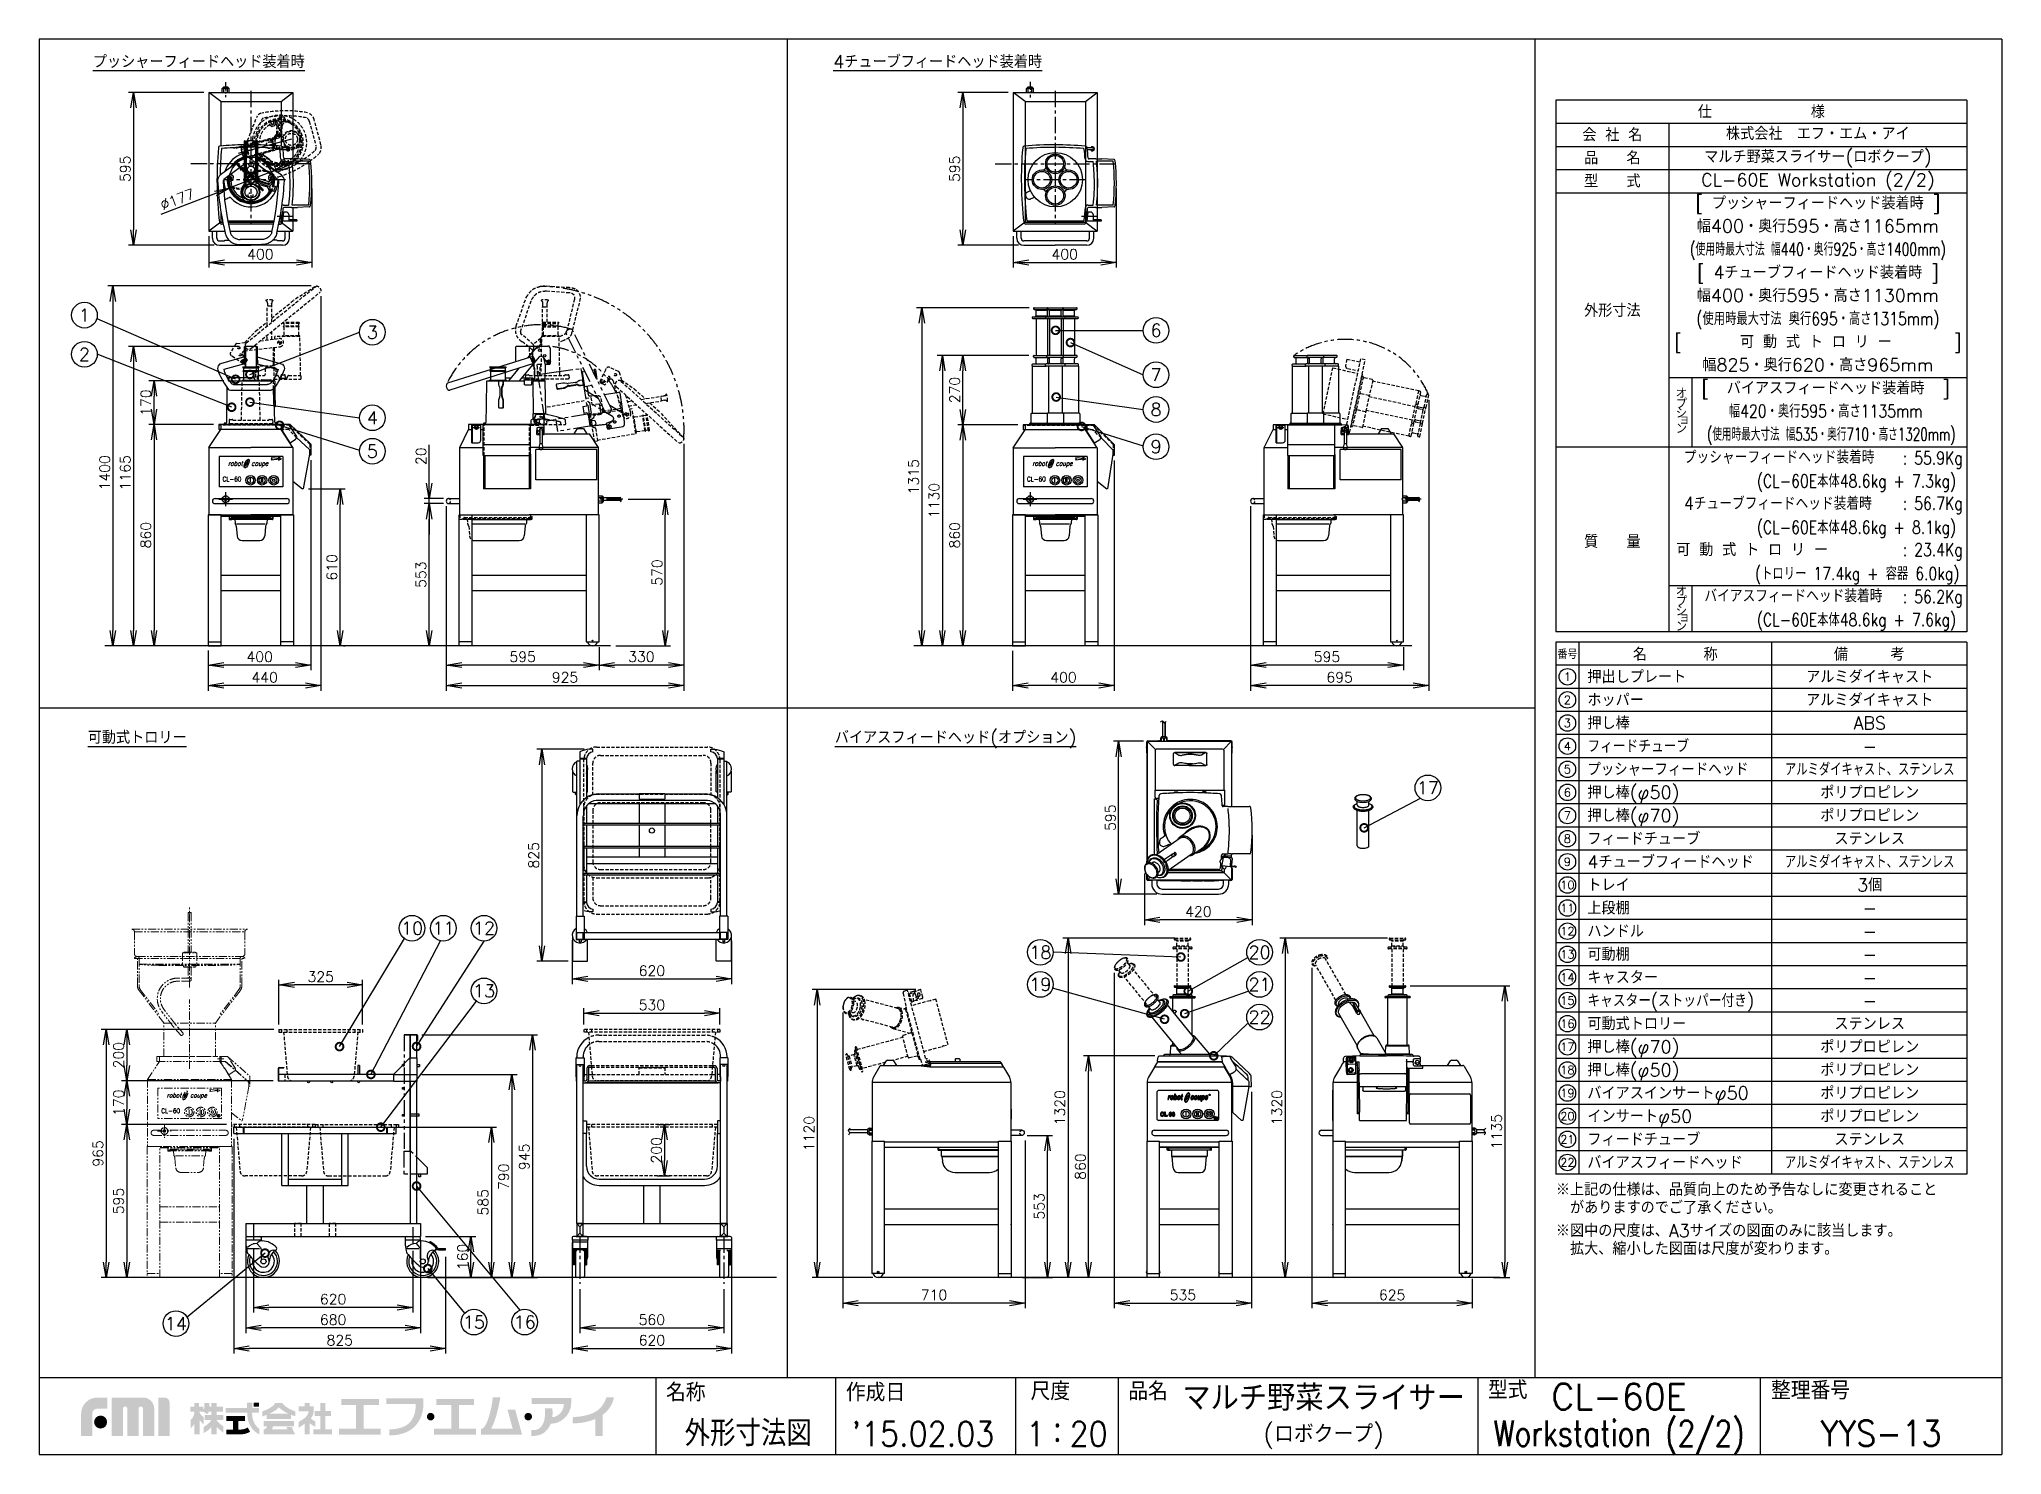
# Model space of a CAD drawing. Extents: x 460 to 8100, y -1 to 5507.
import ezdxf
from ezdxf.enums import TextEntityAlignment as Align

# ---------------------------------------------------------------- set-up
doc = ezdxf.new("R2010")
doc.units = 0
doc.header["$LTSCALE"] = 2
doc.header["$PDMODE"] = 3
for name, pattern in [('CENTER', [50.8, 31.75, -6.35, 6.35, -6.35]), ('HIDDEN', [9.525, 6.35, -3.175]), ('PHANTOM', [63.5, 31.75, -6.35, 6.35, -6.35, 6.35, -6.35]), ('PHANTOM2', [31.75, 15.875, -3.175, 3.175, -3.175, 3.175, -3.175])]:
    doc.linetypes.add(name, pattern=pattern)
doc.layers.get('0').update_dxf_attribs({"linetype": 'CONTINUOUS'})
doc.layers.get('DEFPOINTS').update_dxf_attribs({"linetype": 'CONTINUOUS'})
for name, color, linetype in [('CL60E 4 TUBES-MOUVES-', 4, 'CONTINUOUS'), ('DANMEN', 7, 'CONTINUOUS'), ('KIKI-2D2', 7, 'CONTINUOUS'), ('SIYOU', 7, 'CONTINUOUS'), ('SUNPOU', 7, 'CONTINUOUS'), ('WAKU', 7, 'CONTINUOUS')]:
    doc.layers.add(name, color=color, linetype=linetype)
doc.styles.add('BIKAN2', font='simplex', dxfattribs={"width": 0.8, "bigfont": 'extfont.shx'})
doc.styles.get("Standard").update_dxf_attribs({"font": 'romans.shx', "bigfont": 'extfont.shx'})
doc.dimstyles.get("Standard").update_dxf_attribs({"dimscale": 20, "dimtxt": 2, "dimasz": 3, "dimexe": 1, "dimexo": 1, "dimgap": 0.6, "dimtad": 3, "dimdec": 0, "dimzin": 0, "dimdsep": 46, "dimtxsty": 'STANDARD', "dimblk1": 'OPEN', "dimblk2": 'OPEN', "dimsah": 1, "dimcen": 1.5, "dimadec": 0, "dimazin": 0, "dimtfac": 1, "dimtdec": 0, "dimtmove": 0, "dimatfit": 0, "dimldrblk": 'DOTSMALL', "dimfxl": 1, "dimtvp": 1, "dimtolj": 1, "dimtzin": 0, "dimarcsym": 0})

msp = doc.modelspace()

# ---------------------------------------------------------------- texts
at = {"color": 2, "style": 'BIKAN2', "oblique": 15, "width": 0.8}
for p in [(1194.6, 3847.3), (4325.9, 3847.3)]:
    msp.add_text('robot   coupe', height=18.45, dxfattribs=at).set_placement(p)
at = {"color": 2, "style": 'BIKAN2', "width": 0.8}
for p in [(1173.8, 3786.4), (4305.1, 3786.4)]:
    msp.add_text('CL-60', height=18.45, dxfattribs=at).set_placement(p)
at = {"layer": 'SIYOU', "color": 1}
for s, height, p in [('%%Uプッシャーフィードヘッド装着時', 50, (1081.3, 5420.1)), ('%%U4チューブフィードヘッド装着時', 50, (3957.5, 5420.1)), ('株式会社\u3000エフ・エム・アイ', 50, (7384.1, 5140)), ('マルチ野菜スライサー(ロボクープ)', 50, (7384.1, 5050)), ('CL-60E Workstation (2/2)', 50, (7384.1, 4960)), ('[ プッシャーフィードヘッド装着時 ]', 50, (7384.1, 4870)), ('幅400・奥行595・高さ1165mm', 50, (7384.1, 4780)), ('[ 4チューブフィードヘッド装着時 ]', 50, (7384.1, 4600)), ('幅400・奥行595・高さ1130mm', 50, (7384.1, 4510)), ('[      可 動 式 ト ロ リ ー      ]', 50, (7384.1, 4330)), ('幅825・奥行620・高さ965mm', 50, (7384.1, 4240)), ('オ', 40, (6852.8, 4129.9)), ('[  バイアスフィードヘッド装着時  ]', 50, (7414.4, 4150)), ('シ', 40, (6852.8, 4052.1)), ('プ', 40, (6852.8, 4089.5)), ('ン', 40, (6852.8, 3992.2)), ('ョ', 40, (6864.6, 4028.7)), ('可 動 式 ト ロ リ ー', 50, (7128.3, 3520.8)), ('オ', 40, (6852.8, 3360.3)), ('シ', 40, (6852.8, 3282.5)), ('プ', 40, (6852.8, 3319.8)), ('ン', 40, (6852.8, 3222.6)), ('ョ', 40, (6864.6, 3259.1)), ('アルミダイキャスト', 50, (7586, 3026.2)), ('アルミダイキャスト', 50, (7586, 2936.2)), ('ABS', 50, (7586, 2846.2)), ('%%U可動式トロリー', 50, (841.3, 2790.4)), ('%%Uバイアスフィードヘッド(オプション)', 50, (4027.1, 2790.4)), ('-', 50, (7586, 2756.2)), ('ポリプロピレン', 50, (7586, 2576.2)), ('ポリプロピレン', 50, (7586, 2486.2)), ('ステンレス', 50, (7586, 2396.2)), ('3個', 50, (7586, 2216.2)), ('-', 50, (7586, 2126.2)), ('-', 50, (7586, 2036.2)), ('-', 50, (7586, 1946.2)), ('-', 50, (7586, 1856.2)), ('-', 50, (7586, 1766.2)), ('ステンレス', 50, (7586, 1676.2)), ('ポリプロピレン', 50, (7586, 1586.2)), ('ポリプロピレン', 50, (7586, 1496.2)), ('ポリプロピレン', 50, (7586, 1406.2)), ('ポリプロピレン', 50, (7586, 1316.2)), ('ステンレス', 50, (7586, 1226.2))]:
    msp.add_text(s, height=height, dxfattribs=at).set_placement(p, align=Align.MIDDLE_CENTER)
at = {"layer": 'SIYOU'}
for s, p in [('仕\u3000\u3000\u3000\u3000\u3000\u3000\u3000様', (7164.1, 5225)), ('会 社 名', (6584.1, 5135)), ('品\u3000\u3000名', (6584.1, 5045)), ('型\u3000\u3000式', (6584.1, 4955)), ('外形寸法', (6584.1, 4451.7)), ('質\u3000\u3000量', (6584.1, 3552.2))]:
    msp.add_text(s, height=50, dxfattribs=at).set_placement(p, align=Align.MIDDLE_CENTER)
at = {"layer": 'SIYOU', "color": 1}
for s, width, p in [('(使用時最大寸法 幅440・奥行925・高さ1400mm)', 0.7, (7384.1, 4690)), ('(使用時最大寸法 奥行695・高さ1315mm)', 0.8, (7384.1, 4420)), ('幅420・奥行595・高さ1135mm', 0.8, (7414.4, 4060)), ('(使用時最大寸法 幅535・奥行710・高さ1320mm)', 0.68, (7436.3, 3970)), ('プッシャーフィードヘッド装着時  ', 0.9, (7264.3, 3880.8)), (': 55.9Kg', 0.8, (7831.3, 3877.4)), ('(CL-60E本体48.6kg + 7.3kg)', 0.8, (7534.2, 3787.9)), ('4チューブフィードヘッド装着時', 0.9, (7228.5, 3700.8)), (': 56.7Kg', 0.8, (7831.3, 3700.8)), ('(CL-60E本体48.6kg + 8.1kg)', 0.8, (7534.2, 3607.9)), (': 23.4Kg', 0.8, (7831.3, 3520.8)), ('(トロリー 17.4kg + 容器 6.0kg)', 0.8, (7537, 3427.9)), ('バイアスフィードヘッド装着時', 0.9, (7289, 3341.2)), (': 56.2Kg', 0.8, (7831.3, 3337.8)), ('(CL-60E本体48.6kg + 7.6kg)', 0.8, (7534.2, 3248.3)), ('アルミダイキャスト、ステンレス', 0.8, (7586, 2666.2)), ('アルミダイキャスト、ステンレス', 0.8, (7586, 2306.2)), ('アルミダイキャスト、ステンレス', 0.8, (7586, 1136.2))]:
    msp.add_text(s, height=50, dxfattribs=dict(at, width=width)).set_placement(p, align=Align.MIDDLE_CENTER)
at = {"layer": 'SIYOU'}
for s, height, p in [('番号', 32.14, (6409.1, 3116.2)), ('名\u3000\u3000\u3000\u3000称', 50, (6829.1, 3116.2)), ('備\u3000\u3000\u3000考', 50, (7584.1, 3116.2)), ('1', 32.1, (6409.1, 3026.2)), ('2', 32.1, (6409.1, 2936.2)), ('3', 32.1, (6409.1, 2846.2)), ('4', 32.1, (6409.1, 2756.2)), ('5', 32.1, (6409.1, 2666.2)), ('6', 32.1, (6409.1, 2576.2)), ('7', 32.1, (6409.1, 2486.2)), ('8', 32.1, (6409.1, 2396.2)), ('9', 32.1, (6409.1, 2306.2)), ('10', 32.14, (6409.1, 2216.2)), ('11', 32.14, (6409.1, 2126.2)), ('12', 32.14, (6409.1, 2036.2)), ('13', 32.14, (6409.1, 1946.2)), ('14', 32.14, (6409.1, 1856.2)), ('15', 32.14, (6409.1, 1766.2)), ('16', 32.14, (6409.1, 1676.2)), ('17', 32.14, (6409.1, 1586.2)), ('18', 32.14, (6409.1, 1496.2)), ('19', 32.14, (6409.1, 1406.2)), ('20', 32.14, (6409.1, 1316.2)), ('21', 32.14, (6409.1, 1226.2)), ('22', 32.14, (6409.1, 1136.2))]:
    msp.add_text(s, height=height, dxfattribs=at).set_placement(p, align=Align.MIDDLE)
at = {"layer": 'SIYOU', "color": 1}
for s, p in [('押出しプレート', (6486.9, 3026.2)), ('ホッパー', (6486.9, 2936.2)), ('押し棒', (6486.9, 2846.2)), ('押し棒(φ50)', (6486.9, 2576.2)), ('押し棒(φ70)', (6486.9, 2486.2)), ('フィードチューブ', (6486.9, 2396.2)), ('4チューブフィードヘッド', (6486.9, 2306.2)), ('トレイ', (6486.9, 2216.2)), ('上段棚', (6486.9, 2126.2)), ('ハンドル', (6486.9, 2036.2)), ('可動棚', (6486.9, 1946.2)), ('キャスター', (6486.9, 1856.2)), ('可動式トロリー', (6486.9, 1676.2)), ('押し棒(φ70)', (6486.9, 1586.2)), ('押し棒(φ50)', (6486.9, 1496.2)), ('バイアスインサートφ50', (6486.9, 1406.2)), ('インサートφ50', (6486.9, 1316.2)), ('フィードチューブ', (6486.9, 1226.2)), ('バイアスフィードヘッド', (6486.9, 1136.2))]:
    msp.add_text(s, height=50, dxfattribs=at).set_placement(p, align=Align.MIDDLE_LEFT)
for s, width, p in [('フィードチューブ', 0.9, (6486.9, 2756.2)), ('プッシャーフィードヘッド', 0.95, (6486.9, 2666.2)), ('キャスター(ストッパー付き)', 0.9, (6486.9, 1766.2))]:
    msp.add_text(s, height=50, dxfattribs=dict(at, width=width)).set_placement(p, align=Align.MIDDLE_LEFT)
for s, p in [('※上記の仕様は、品質向上のため予告なしに変更されること', (6364.1, 1006.1)), ('\u3000がありますのでご了承ください。', (6364.1, 936.1)), ('※図中の尺度は、A3サイズの図面のみに該当します。', (6364.1, 846.1)), ('\u3000拡大、縮小した図面は尺度が変わります。', (6364.1, 776.1))]:
    msp.add_text(s, height=50, dxfattribs=at).set_placement(p)
at = {"layer": 'SUNPOU'}
for s, p in [('1', (635.9, 4433.4)), ('3', (1756.9, 4366.9)), ('6', (4807.8, 4374.1)), ('2', (635.9, 4281)), ('7', (4807.8, 4201.4)), ('4', (1756.9, 4034.1)), ('8', (4807.8, 4066.3)), ('5', (1756.9, 3903.8)), ('9', (4807.8, 3921.5)), ('17', (5865.8, 2593.9)), ('10', (1911.3, 2047.8)), ('11', (2033.3, 2047.8)), ('12', (2191.5, 2047.8)), ('18', (4357.3, 1954)), ('20', (5210.7, 1954)), ('19', (4357.3, 1829)), ('21', (5210.7, 1829)), ('13', (2191.5, 1803.9)), ('22', (5210.7, 1701.8)), ('15', (2152.3, 514.9)), ('16', (2349.8, 514.9)), ('14', (992.1, 509.1))]:
    msp.add_text(s, height=50, dxfattribs=at).set_placement(p, align=Align.MIDDLE)
at = {"layer": 'WAKU'}
for s, p in [('名称', (2900.1, 206.2)), ('作成日', (3600.1, 206.2)), ('尺度', (4319.1, 210.9)), ('品名', (4699.4, 210.9)), ('型式', (6099.8, 215.9)), ('整理番号', (7201.7, 214.2))]:
    msp.add_text(s, height=70, dxfattribs=at).set_placement(p)
at = {"layer": 'WAKU', "color": 1}
for s, height, p in [('マルチ野菜スライサー', 100, (5460, 225)), ('CL-60E', 100, (6610, 225)), ('(ロボクープ)', 70, (5460, 75))]:
    msp.add_text(s, height=height, dxfattribs=at).set_placement(p, align=Align.MIDDLE)
at = {"layer": 'WAKU', "color": 1, "width": 0.9}
for s, height, p in [('外形寸法図', 100, (3220, 32.1)), ("'15.02.03", 96, (3900, 32.1)), ('1：20', 96, (4460.6, 32.1)), ('YYS-13', 100, (7630, 32.1))]:
    msp.add_text(s, height=height, dxfattribs=at).set_placement(p, align=Align.CENTER)
at = {"layer": 'WAKU', "color": 1, "width": 0.8}
msp.add_text('Workstation (2/2)', height=100, dxfattribs=at).set_placement((6610, 75), align=Align.MIDDLE)

# ---------------------------------------------------------------- blocks, each defined once
blk = doc.blocks.new('_OPEN')
at = {"color": 0, "linetype": 'ByBlock'}
for p, q in [((-1, 0.17), (0, 0)), ((0, 0), (-1, -0.17)), ((0, 0), (-1, 0))]:
    blk.add_line(p, q, dxfattribs=at)
blk = doc.blocks.new('*D4')
at = {"layer": 'DEFPOINTS', "color": 0}
for p in [(1487.7, 3756.9), (1631.5, 3756.9), (1624.2, 3146.9)]:
    blk.add_point(p, dxfattribs=at)
at = {"layer": 'SUNPOU', "color": 0, "lineweight": -2}
for p, q in [((1507.7, 3756.9), (1651.5, 3756.9)), ((1631.5, 3206.9), (1631.5, 3696.9)), ((1644.2, 3146.9), (1651.5, 3146.9))]:
    blk.add_line(p, q, dxfattribs=at)
at = {"layer": 'SUNPOU', "color": 0, "lineweight": -2, "xscale": 60, "yscale": 60, "zscale": 60}
for p, rotation in [((1631.5, 3756.9), 90), ((1631.5, 3146.9), 270)]:
    blk.add_blockref('_OPEN', p, dxfattribs=dict(at, rotation=rotation))
at = {"layer": 'SUNPOU', "color": 0, "insert": (1599.5, 3451.9), "char_height": 40, "attachment_point": 5, "rotation": 90}
blk.add_mtext('\\A1;610', dxfattribs=at)
blk = doc.blocks.new('_DotSmall')
at = {"color": 0, "linetype": 'ByBlock', "const_width": 0.5}
blk.add_lwpolyline([(-0.0625, 0, 1), (0.0625, 0, 1)], format="xyb", close=True, dxfattribs=at)
blk = doc.blocks.new('*D5')
at = {"layer": 'DEFPOINTS', "color": 0}
for p in [(1978.1, 3699.9), (2053.8, 3699.9), (2008.7, 3146.9)]:
    blk.add_point(p, dxfattribs=at)
at = {"layer": 'SUNPOU', "color": 0, "lineweight": -2}
for p, q in [((2033.8, 3699.9), (1958.1, 3699.9)), ((1978.1, 3206.9), (1978.1, 3639.9)), ((1988.7, 3146.9), (1958.1, 3146.9))]:
    blk.add_line(p, q, dxfattribs=at)
at = {"layer": 'SUNPOU', "color": 0, "lineweight": -2, "xscale": 60, "yscale": 60, "zscale": 60}
for p, rotation in [((1978.1, 3699.9), 90), ((1978.1, 3146.9), 270)]:
    blk.add_blockref('_OPEN', p, dxfattribs=dict(at, rotation=rotation))
at = {"layer": 'SUNPOU', "color": 0, "insert": (1946.1, 3423.4), "char_height": 40, "attachment_point": 5, "rotation": 90}
blk.add_mtext('\\A1;553', dxfattribs=at)
blk = doc.blocks.new('*D6')
at = {"layer": 'DEFPOINTS', "color": 0}
for p in [(1978.1, 3719.9), (2053.2, 3719.9), (2053.8, 3699.9)]:
    blk.add_point(p, dxfattribs=at)
at = {"layer": 'SUNPOU', "color": 0, "lineweight": -2}
for p, q in [((1978.1, 3779.9), (1978.1, 3928.7)), ((2033.2, 3719.9), (1958.1, 3719.9)), ((2033.8, 3699.9), (1958.1, 3699.9)), ((1978.1, 3699.9), (1978.1, 3719.9)), ((1978.1, 3639.9), (1978.1, 3579.9))]:
    blk.add_line(p, q, dxfattribs=at)
at = {"layer": 'SUNPOU', "color": 0, "lineweight": -2, "xscale": 60, "yscale": 60, "zscale": 60}
for p, rotation in [((1978.1, 3719.9), 270), ((1978.1, 3699.9), 90)]:
    blk.add_blockref('_OPEN', p, dxfattribs=dict(at, rotation=rotation))
at = {"layer": 'SUNPOU', "color": 0, "insert": (1946.1, 3884.3), "char_height": 40, "attachment_point": 5, "rotation": 90}
blk.add_mtext('\\A1;20', dxfattribs=at)
blk = doc.blocks.new('*D7')
at = {"layer": 'DEFPOINTS', "color": 0}
for p in [(2732.2, 3716.9), (2897.3, 3716.9), (2684.2, 3146.9)]:
    blk.add_point(p, dxfattribs=at)
at = {"layer": 'SUNPOU', "color": 0, "lineweight": -2}
for p, q in [((2752.2, 3716.9), (2917.3, 3716.9)), ((2897.3, 3206.9), (2897.3, 3656.9)), ((2704.2, 3146.9), (2917.3, 3146.9))]:
    blk.add_line(p, q, dxfattribs=at)
at = {"layer": 'SUNPOU', "color": 0, "lineweight": -2, "xscale": 60, "yscale": 60, "zscale": 60}
for p, rotation in [((2897.3, 3716.9), 90), ((2897.3, 3146.9), 270)]:
    blk.add_blockref('_OPEN', p, dxfattribs=dict(at, rotation=rotation))
at = {"layer": 'SUNPOU', "color": 0, "insert": (2865.3, 3431.9), "char_height": 40, "attachment_point": 5, "rotation": 90}
blk.add_mtext('\\A1;570', dxfattribs=at)
blk = doc.blocks.new('*D11')
at = {"layer": 'DEFPOINTS', "color": 0}
for p in [(4055.7, 4276.9), (4332.5, 4276.9), (4290.2, 4006.9)]:
    blk.add_point(p, dxfattribs=at)
at = {"layer": 'SUNPOU', "color": 0, "lineweight": -2}
for p, q in [((4312.5, 4276.9), (4035.7, 4276.9)), ((4055.7, 4066.9), (4055.7, 4216.9)), ((4270.2, 4006.9), (4035.7, 4006.9))]:
    blk.add_line(p, q, dxfattribs=at)
at = {"layer": 'SUNPOU', "color": 0, "lineweight": -2, "xscale": 60, "yscale": 60, "zscale": 60}
for p, rotation in [((4055.7, 4276.9), 90), ((4055.7, 4006.9), 270)]:
    blk.add_blockref('_OPEN', p, dxfattribs=dict(at, rotation=rotation))
at = {"layer": 'SUNPOU', "color": 0, "insert": (4023.7, 4141.9), "char_height": 40, "attachment_point": 5, "rotation": 90}
blk.add_mtext('\\A1;270', dxfattribs=at)
blk = doc.blocks.new('*D12')
at = {"layer": 'DEFPOINTS', "color": 0}
for p in [(4645.2, 3887.9), (4249.5, 3146.9), (4249.5, 2992)]:
    blk.add_point(p, dxfattribs=at)
at = {"layer": 'SUNPOU', "color": 0, "lineweight": -2}
for p, q in [((4645.2, 3867.9), (4645.2, 2972)), ((4249.5, 3126.9), (4249.5, 2972)), ((4585.2, 2992), (4309.5, 2992))]:
    blk.add_line(p, q, dxfattribs=at)
at = {"layer": 'SUNPOU', "color": 0, "lineweight": -2, "xscale": 60, "yscale": 60, "zscale": 60, "rotation": 180}
blk.add_blockref('_OPEN', (4249.5, 2992), dxfattribs=at)
at = {"layer": 'SUNPOU', "color": 0, "lineweight": -2, "xscale": 60, "yscale": 60, "zscale": 60}
blk.add_blockref('_OPEN', (4645.2, 2992), dxfattribs=at)
at = {"layer": 'SUNPOU', "color": 0, "insert": (4447.4, 3024), "char_height": 40, "attachment_point": 5}
blk.add_mtext('\\A1;400', dxfattribs=at)
blk = doc.blocks.new('*D13')
at = {"layer": 'DEFPOINTS', "color": 0}
for p in [(4290.2, 4006.9), (4055.7, 3146.9), (4249.5, 3146.9)]:
    blk.add_point(p, dxfattribs=at)
at = {"layer": 'SUNPOU', "color": 0, "lineweight": -2}
for p, q in [((4270.2, 4006.9), (4035.7, 4006.9)), ((4055.7, 3946.9), (4055.7, 3206.9)), ((4229.5, 3146.9), (4035.7, 3146.9))]:
    blk.add_line(p, q, dxfattribs=at)
at = {"layer": 'SUNPOU', "color": 0, "lineweight": -2, "xscale": 60, "yscale": 60, "zscale": 60}
for p, rotation in [((4055.7, 4006.9), 90), ((4055.7, 3146.9), 270)]:
    blk.add_blockref('_OPEN', p, dxfattribs=dict(at, rotation=rotation))
at = {"layer": 'SUNPOU', "color": 0, "insert": (4023.7, 3576.9), "char_height": 40, "attachment_point": 5, "rotation": 90}
blk.add_mtext('\\A1;860', dxfattribs=at)
blk = doc.blocks.new('*D14')
at = {"layer": 'DEFPOINTS', "color": 0}
for p in [(5176, 3709.9), (5770.5, 3161.9), (5176, 3072)]:
    blk.add_point(p, dxfattribs=at)
at = {"layer": 'SUNPOU', "color": 0, "lineweight": -2}
for p, q in [((5176, 3689.9), (5176, 3052)), ((5770.5, 3141.9), (5770.5, 3052)), ((5710.5, 3072), (5236, 3072))]:
    blk.add_line(p, q, dxfattribs=at)
at = {"layer": 'SUNPOU', "color": 0, "lineweight": -2, "xscale": 60, "yscale": 60, "zscale": 60, "rotation": 180}
blk.add_blockref('_OPEN', (5176, 3072), dxfattribs=at)
at = {"layer": 'SUNPOU', "color": 0, "lineweight": -2, "xscale": 60, "yscale": 60, "zscale": 60}
blk.add_blockref('_OPEN', (5770.5, 3072), dxfattribs=at)
at = {"layer": 'SUNPOU', "color": 0, "insert": (5473.2, 3104), "char_height": 40, "attachment_point": 5}
blk.add_mtext('\\A1;595', dxfattribs=at)
blk = doc.blocks.new('*D15')
at = {"layer": 'DEFPOINTS', "color": 0}
for p in [(4332.5, 4276.9), (3975.7, 3146.9), (4249.5, 3146.9)]:
    blk.add_point(p, dxfattribs=at)
at = {"layer": 'SUNPOU', "color": 0, "lineweight": -2}
for p, q in [((4312.5, 4276.9), (3955.7, 4276.9)), ((3975.7, 4216.9), (3975.7, 3206.9)), ((4229.5, 3146.9), (3955.7, 3146.9))]:
    blk.add_line(p, q, dxfattribs=at)
at = {"layer": 'SUNPOU', "color": 0, "lineweight": -2, "xscale": 60, "yscale": 60, "zscale": 60}
for p, rotation in [((3975.7, 4276.9), 90), ((3975.7, 3146.9), 270)]:
    blk.add_blockref('_OPEN', p, dxfattribs=dict(at, rotation=rotation))
at = {"layer": 'SUNPOU', "color": 0, "insert": (3943.7, 3711.9), "char_height": 40, "attachment_point": 5, "rotation": 90}
blk.add_mtext('\\A1;1130', dxfattribs=at)
blk = doc.blocks.new('A$C64785350')
at = {"color": 2}
for p, q in [((-37.3, 73.9), (-41, 38.9)), ((14.6, 38.9), (-41, 38.9)), ((-26.5, 73.9), (-37.3, 73.9)), ((-16.5, 64.3), (-15.5, 38.9)), ((14.6, 43.9), (-15.7, 43.9)), ((14.6, 43.9), (14.6, 38.9))]:
    blk.add_line(p, q, dxfattribs=at)
blk.add_arc((-26.5, 63.9), 10, 2.10138, 90, dxfattribs=at)
at = {"layer": 'DANMEN', "color": 2, "linetype": 'CENTER'}
for p, q in [((-2.4, 56.4), (-61.4, 56.4)), ((-38.3, 63.9), (-41.6, 63.9)), ((-39.9, 48.9), (-41.6, 48.9))]:
    blk.add_line(p, q, dxfattribs=at)
blk = doc.blocks.new('A$C507D3A1F')
at = {"color": 2}
blk.add_ellipse((-51.7, -30.8), major_axis=(-3.33, 6.72), ratio=0.805177, start_param=0, end_param=3.141593, dxfattribs=at)
at = {"layer": 'DANMEN', "color": 2}
blk.add_circle((0, 0), 53, dxfattribs=at)
at = {"layer": 'KIKI-2D2', "color": 2}
for p, q in [((72.3, 62), (62.1, 62)), ((72.3, 58), (62.5, 58)), ((72.2, 40.6), (65.9, 40.6)), ((78.3, 40.5), (72.2, 40.6)), ((79, 40.5), (90.6, 40.5)), ((113.9, 39.4), (90.7, 40.5)), ((114.7, 39.3), (113.9, 39.4)), ((63.4, 35.7), (73.5, 35.7)), ((63.6, -49.3), (72.9, -49.3)), ((72.2, -54.2), (64.2, -54.2)), ((78.3, -54.1), (72.2, -54.2)), ((73.7, -49.3), (72.9, -49.3)), ((79, -54.1), (90.6, -54.1)), ((113.9, -53), (90.7, -54.1)), ((114.7, -52.9), (113.9, -53)), ((56, -86.4), (-57.2, -86.4)), ((-55.1, -80.3), (-0.3, -80.3)), ((0, -80.3), (55.1, -80.3))]:
    blk.add_line(p, q, dxfattribs=at)
for centre, radius, start, end in [((633.8, 0), 700, 174.9317, 186.7982), ((-59.4, 61.5), 4, 94.8977, 174.9317), ((652, 0), 712.1, 175.1351, 186.4351), ((0, -631.9), 700, 90.0002, 94.8977), ((-57.2, 60.3), 0.348, 94.6793, 175.1465), ((0, -642.3), 705.3, 90.0002, 94.6504), ((-7.1, -722.1), 790.2, 85.2389, 89.4827), ((-7.5, -743.8), 806.9, 85.5609, 89.4646), ((54.8, 59.1), 1.5, 5.9349, 85.5609), ((-644.9, -13.6), 705, 4.4175, 5.9349), ((63.4, 41.1), 5.43, 184.4231, 270.0724), ((58.1, 61.4), 4, 5.0615, 85.1091), ((-673.3, -16.8), 739.6, 4.5836, 6.1003), ((65.7, 42.4), 1.75, 184.5973, 197.3037), ((68.2, 42.6), 4.32, 190.0946, 196.0461), ((65.9, 139.1), 98.5, 269.7802, 270.0013), ((72.3, 60), 4, 210, 150), ((72.3, 60), 2.5, 233.1301, 126.8699), ((72.3, 60), 2, 270, 90), ((113.1, 36.2), 3.45, 7.2649, 57.829), ((-312.5, -9.6), 388.7, 1.4105, 6.6806), ((-265.6, -8.1), 341.8, 353.0796, 1.3569), ((-288.1, -8), 370.7, 1.2679, 6.7951), ((-264.4, -8), 347, 353.1495, 1.3554), ((-310.6, -6.8), 425.5, 354.2551, 5.7449), ((-289.1, -6.8), 408, 353.8866, 6.1134), ((-331.2, 540.5), 628.5, 296.0714, 296.602), ((-50.6, -20.2), 1.5, 305.3002, 21.1741), ((-327.1, 532.2), 634.2, 296.0721, 296.7204), ((-41.2, -35.6), 1.5, 40.8466, 116.7204), ((-644.8, -6), 705, 354.0651, 356.1046), ((63.6, -54.3), 5, 89.9265, 176.1046), ((-635, 0), 700, 353.2018, 355.447), ((64.2, -55.7), 1.5, 90, 175.447), ((65.9, -152.7), 98.5, 89.9987, 90.2198), ((113.1, -49.8), 3.45, 302.171, 352.7351), ((-57.2, -82.4), 4, 186.7982, 270), ((-55.1, -79.8), 0.5, 186.4351, 270.0006), ((55, -78.8), 1.5, 274.4391, 354.0651), ((56, -82.4), 4, 270, 353.2018)]:
    blk.add_arc(centre, radius, start, end, dxfattribs=at)
at = {"layer": 'KIKI-2D2', "color": 2, "extrusion": (0, 0, -1)}
for centre, major_axis, start_param, end_param in [((78.3, 40.5), (1, -0.016), 0.811775, 1.570513), ((90.9, 40.5), (0.4, -0.006), -2.329818, -2.118723)]:
    blk.add_ellipse(centre, major_axis=major_axis, ratio=0.01745, start_param=start_param, end_param=end_param, dxfattribs=at)
at = {"layer": 'KIKI-2D2', "color": 2}
for centre, major_axis, start_param, end_param in [((78.3, -54.1), (1, 0.016), 0.811775, 1.570513), ((90.9, -54.1), (0.4, 0.006), -2.329818, -2.118723)]:
    blk.add_ellipse(centre, major_axis=major_axis, ratio=0.01745, start_param=start_param, end_param=end_param, dxfattribs=at)
for points, knots in [([(64.1, 41.4), (64.1, 41.4), (64.1, 41.3), (64.2, 41.2), (64.3, 41.1), (64.6, 40.9), (65, 40.6), (65.3, 40.6), (65.5, 40.6)], [0, 0, 0, 0, 0.052233, 0.143626, 0.255901, 0.382069, 0.668773, 1, 1, 1, 1]), ([(114.7, 39.3), (114.7, 39.3), (114.7, 39.2), (114.8, 39.2), (114.9, 39.2), (115, 39.1)], [0, 0, 0, 0, 0.090519, 0.32155, 1, 1, 1, 1]), ([(114.7, -52.9), (114.7, -52.9), (114.7, -52.8), (114.8, -52.8), (114.9, -52.8), (115, -52.7)], [0, 0, 0, 0, 0.090519, 0.32155, 1, 1, 1, 1])]:
    blk.add_open_spline(points, degree=3, knots=knots, dxfattribs=at)
for points in [[(112.8, 35.8), (101.9, 35.8), (91, 35.8), (80, 35.8)], [(112.8, -49.4), (101.9, -49.4), (91, -49.4), (80.1, -49.4)]]:
    blk.add_open_spline(points, degree=3, dxfattribs=at)
blk = doc.blocks.new('*D16')
at = {"layer": 'DEFPOINTS', "color": 0}
for p in [(5869, 4123.1), (5176, 3648.3), (5176, 2992)]:
    blk.add_point(p, dxfattribs=at)
at = {"layer": 'SUNPOU', "color": 0, "lineweight": -2}
for p, q in [((5869, 4103.1), (5869, 2972)), ((5176, 3628.3), (5176, 2972)), ((5809, 2992), (5236, 2992))]:
    blk.add_line(p, q, dxfattribs=at)
at = {"layer": 'SUNPOU', "color": 0, "lineweight": -2, "xscale": 60, "yscale": 60, "zscale": 60, "rotation": 180}
blk.add_blockref('_OPEN', (5176, 2992), dxfattribs=at)
at = {"layer": 'SUNPOU', "color": 0, "lineweight": -2, "xscale": 60, "yscale": 60, "zscale": 60}
blk.add_blockref('_OPEN', (5869, 2992), dxfattribs=at)
at = {"layer": 'SUNPOU', "color": 0, "insert": (5522.5, 3024), "char_height": 40, "attachment_point": 5}
blk.add_mtext('\\A1;695', dxfattribs=at)
blk = doc.blocks.new('*D19')
at = {"layer": 'DEFPOINTS', "color": 0}
for p in [(2969.2, 3952.8), (2044.7, 3709.9), (2969.2, 2992)]:
    blk.add_point(p, dxfattribs=at)
at = {"layer": 'SUNPOU', "color": 0, "lineweight": -2}
for p, q in [((2969.2, 3932.8), (2969.2, 2972)), ((2044.7, 3689.9), (2044.7, 2972)), ((2104.7, 2992), (2909.2, 2992))]:
    blk.add_line(p, q, dxfattribs=at)
at = {"layer": 'SUNPOU', "color": 0, "lineweight": -2, "xscale": 60, "yscale": 60, "zscale": 60, "rotation": 180}
blk.add_blockref('_OPEN', (2044.7, 2992), dxfattribs=at)
at = {"layer": 'SUNPOU', "color": 0, "lineweight": -2, "xscale": 60, "yscale": 60, "zscale": 60}
blk.add_blockref('_OPEN', (2969.2, 2992), dxfattribs=at)
at = {"layer": 'SUNPOU', "color": 0, "insert": (2506.9, 3024), "char_height": 40, "attachment_point": 5}
blk.add_mtext('\\A1;925', dxfattribs=at)
blk = doc.blocks.new('*D20')
at = {"layer": 'DEFPOINTS', "color": 0}
for p in [(906.9, 4177.9), (1198.6, 4177.9), (1158.9, 4007.9)]:
    blk.add_point(p, dxfattribs=at)
at = {"layer": 'SUNPOU', "color": 0, "lineweight": -2}
for p, q in [((1178.6, 4177.9), (886.9, 4177.9)), ((906.9, 4067.9), (906.9, 4117.9)), ((1138.9, 4007.9), (886.9, 4007.9))]:
    blk.add_line(p, q, dxfattribs=at)
at = {"layer": 'SUNPOU', "color": 0, "lineweight": -2, "xscale": 60, "yscale": 60, "zscale": 60}
for p, rotation in [((906.9, 4177.9), 90), ((906.9, 4007.9), 270)]:
    blk.add_blockref('_OPEN', p, dxfattribs=dict(at, rotation=rotation))
at = {"layer": 'SUNPOU', "color": 0, "insert": (874.9, 4092.9), "char_height": 40, "attachment_point": 5, "rotation": 90}
blk.add_mtext('\\A1;170', dxfattribs=at)
blk = doc.blocks.new('*D21')
at = {"layer": 'DEFPOINTS', "color": 0}
for p in [(1556.7, 4527.6), (1118.2, 3146.9), (1118.2, 2992)]:
    blk.add_point(p, dxfattribs=at)
at = {"layer": 'SUNPOU', "color": 0, "lineweight": -2}
for p, q in [((1556.7, 4507.6), (1556.7, 2972)), ((1118.2, 3126.9), (1118.2, 2972)), ((1496.7, 2992), (1178.2, 2992))]:
    blk.add_line(p, q, dxfattribs=at)
at = {"layer": 'SUNPOU', "color": 0, "lineweight": -2, "xscale": 60, "yscale": 60, "zscale": 60, "rotation": 180}
blk.add_blockref('_OPEN', (1118.2, 2992), dxfattribs=at)
at = {"layer": 'SUNPOU', "color": 0, "lineweight": -2, "xscale": 60, "yscale": 60, "zscale": 60}
blk.add_blockref('_OPEN', (1556.7, 2992), dxfattribs=at)
at = {"layer": 'SUNPOU', "color": 0, "insert": (1337.5, 3024), "char_height": 40, "attachment_point": 5}
blk.add_mtext('\\A1;440', dxfattribs=at)
blk = doc.blocks.new('*D22')
at = {"layer": 'DEFPOINTS', "color": 0}
for p in [(1158.9, 4007.9), (906.9, 3146.9), (1118.2, 3146.9)]:
    blk.add_point(p, dxfattribs=at)
at = {"layer": 'SUNPOU', "color": 0, "lineweight": -2}
for p, q in [((1138.9, 4007.9), (886.9, 4007.9)), ((906.9, 3947.9), (906.9, 3206.9)), ((1098.2, 3146.9), (886.9, 3146.9))]:
    blk.add_line(p, q, dxfattribs=at)
at = {"layer": 'SUNPOU', "color": 0, "lineweight": -2, "xscale": 60, "yscale": 60, "zscale": 60}
for p, rotation in [((906.9, 4007.9), 90), ((906.9, 3146.9), 270)]:
    blk.add_blockref('_OPEN', p, dxfattribs=dict(at, rotation=rotation))
at = {"layer": 'SUNPOU', "color": 0, "insert": (874.9, 3577.4), "char_height": 40, "attachment_point": 5, "rotation": 90}
blk.add_mtext('\\A1;860', dxfattribs=at)
blk = doc.blocks.new('*D23')
at = {"layer": 'DEFPOINTS', "color": 0}
for p in [(2044.7, 3709.9), (2639.2, 3161.9), (2044.7, 3072)]:
    blk.add_point(p, dxfattribs=at)
at = {"layer": 'SUNPOU', "color": 0, "lineweight": -2}
for p, q in [((2044.7, 3689.9), (2044.7, 3052)), ((2639.2, 3141.9), (2639.2, 3052)), ((2579.2, 3072), (2104.7, 3072))]:
    blk.add_line(p, q, dxfattribs=at)
at = {"layer": 'SUNPOU', "color": 0, "lineweight": -2, "xscale": 60, "yscale": 60, "zscale": 60, "rotation": 180}
blk.add_blockref('_OPEN', (2044.7, 3072), dxfattribs=at)
at = {"layer": 'SUNPOU', "color": 0, "lineweight": -2, "xscale": 60, "yscale": 60, "zscale": 60}
blk.add_blockref('_OPEN', (2639.2, 3072), dxfattribs=at)
at = {"layer": 'SUNPOU', "color": 0, "insert": (2342, 3104), "char_height": 40, "attachment_point": 5}
blk.add_mtext('\\A1;595', dxfattribs=at)
blk = doc.blocks.new('*D17')
at = {"layer": 'DEFPOINTS', "color": 0}
for p in [(1258.6, 4311.9), (826.9, 3146.9), (1118.2, 3146.9)]:
    blk.add_point(p, dxfattribs=at)
at = {"layer": 'SUNPOU', "color": 0, "lineweight": -2}
for p, q in [((1238.6, 4311.9), (806.9, 4311.9)), ((826.9, 4251.9), (826.9, 3206.9)), ((1098.2, 3146.9), (806.9, 3146.9))]:
    blk.add_line(p, q, dxfattribs=at)
at = {"layer": 'SUNPOU', "color": 0, "lineweight": -2, "xscale": 60, "yscale": 60, "zscale": 60}
for p, rotation in [((826.9, 4311.9), 90), ((826.9, 3146.9), 270)]:
    blk.add_blockref('_OPEN', p, dxfattribs=dict(at, rotation=rotation))
at = {"layer": 'SUNPOU', "color": 0, "insert": (794.9, 3819.9), "char_height": 40, "attachment_point": 5, "rotation": 90}
blk.add_mtext('\\A1;1165', dxfattribs=at)
blk = doc.blocks.new('*D18')
at = {"layer": 'DEFPOINTS', "color": 0}
for p in [(1366.8, 4992.2), (1201.7, 4928.5)]:
    blk.add_point(p, dxfattribs=at)
at = {"layer": 'SUNPOU', "color": 0, "lineweight": -2}
for p, q in [((1366.8, 4992.2), (1201.7, 4928.5)), ((1422.8, 5013.9), (1478.7, 5035.5)), ((1145.7, 4906.9), (933.2, 4824.8))]:
    blk.add_line(p, q, dxfattribs=at)
at = {"layer": 'SUNPOU', "color": 0, "lineweight": -2, "xscale": 60, "yscale": 60, "zscale": 60}
for p, rotation in [((1366.8, 4992.2), 201.1096331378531), ((1201.7, 4928.5), 21.10963313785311)]:
    blk.add_blockref('_OPEN', p, dxfattribs=dict(at, rotation=rotation))
at = {"layer": 'SUNPOU', "color": 0, "insert": (997.7, 4884.1), "char_height": 40, "attachment_point": 5, "rotation": 21.10963}
blk.add_mtext('\\A1;∅177', dxfattribs=at)
blk = doc.blocks.new('A$C3EDE0BAA')
at = {"color": 1, "linetype": 'PHANTOM'}
for p, q in [((347.9, 234.6), (197.5, 537.9)), ((347.9, 234.6), (197.5, 537.9)), ((373, 247), (222.6, 550.3)), ((373, 247), (222.6, 550.3)), ((89.3, 387.8), (85.7, 387.3)), ((89.3, 387.8), (85.7, 387.3)), ((85.7, 387.2), (116.9, 185.5)), ((85.7, 387.2), (116.9, 185.5)), ((92.4, 381.2), (91.5, 386.2)), ((92.4, 381.2), (91.5, 386.2)), ((96.4, 378.4), (160.7, 387.6)), ((96.4, 378.4), (160.7, 387.6)), ((160.7, 387.3), (255.1, 401.1)), ((160.7, 387.3), (255.1, 401.1)), ((255.7, 400.7), (264.1, 346)), ((255.7, 400.7), (264.1, 346)), ((257.2, 390.7), (267.4, 324.5)), ((257.2, 390.7), (267.4, 324.5)), ((259.2, 391), (259.6, 388.1)), ((259.2, 391), (259.6, 388.1)), ((271.4, 388.9), (260.8, 387.2)), ((271.4, 388.9), (260.8, 387.2)), ((260.8, 387.2), (269.6, 329.9)), ((260.8, 387.2), (269.6, 329.9)), ((307.2, 394.4), (300.5, 393.4)), ((307.2, 394.4), (300.5, 393.4)), ((307, 395.9), (310.5, 373)), ((307, 395.9), (310.5, 373)), ((310.8, 397.5), (307.8, 397)), ((310.8, 397.5), (307.8, 397)), ((311.9, 396.7), (317.9, 358.2)), ((311.9, 396.7), (317.9, 358.2)), ((264.4, 344.4), (278.1, 255.8)), ((264.4, 344.4), (278.1, 255.8)), ((323.2, 284.6), (268.5, 317.7)), ((323.2, 284.6), (268.5, 317.7)), ((269.3, 325.8), (268.8, 328.8)), ((269.3, 325.8), (268.8, 328.8)), ((298.5, 334.4), (269.6, 329.9)), ((298.5, 334.4), (269.6, 329.9)), ((278.5, 331.3), (281.9, 309.6)), ((278.5, 331.3), (281.9, 309.6)), ((346.8, 299.9), (403.4, 308.6)), ((346.8, 299.9), (403.4, 308.6)), ((403.5, 308.6), (403.4, 308.6)), ((403.5, 308.6), (403.4, 308.6)), ((406.8, 306.8), (425.4, 186.5)), ((406.8, 306.8), (425.4, 186.5)), ((262.4, 252.5), (266.3, 227.3)), ((262.4, 252.5), (266.3, 227.3)), ((263.3, 253.5), (278.1, 255.8)), ((263.3, 253.5), (278.1, 255.8)), ((378.7, 213.5), (274.9, 276.4)), ((378.7, 213.5), (274.9, 276.4)), ((280.6, 258.8), (277.7, 258.4)), ((280.6, 258.8), (277.7, 258.4)), ((281.8, 258), (287.1, 223.8)), ((281.8, 258), (287.1, 223.8)), ((288.3, 268.3), (294.9, 225.3)), ((288.3, 268.3), (294.9, 225.3)), ((417.1, 227.7), (367.9, 257.5)), ((417.1, 227.7), (367.9, 257.5)), ((120.4, 186.1), (116.9, 185.5)), ((120.4, 186.1), (116.9, 185.5)), ((121.4, 193.3), (122.1, 188.3)), ((121.4, 193.3), (122.1, 188.3)), ((124.3, 197.2), (156.3, 202.5)), ((136.7, 199.3), (156.3, 202.5)), ((281.1, 223.1), (156.3, 202.5)), ((281.1, 223.1), (156.3, 202.5)), ((157.4, 201.7), (164.5, 155.7)), ((157.4, 201.7), (164.5, 155.7)), ((289.2, 177.1), (164.5, 155.7)), ((289.2, 177.1), (164.5, 155.7)), ((278.7, 228.2), (267.4, 226.4)), ((278.7, 228.2), (267.4, 226.4)), ((280.4, 227), (281.1, 222.9)), ((280.4, 227), (281.1, 222.9)), ((282.3, 222.1), (286.2, 222.7)), ((282.3, 222.1), (286.2, 222.7)), ((283.3, 222.3), (290.1, 178.3)), ((283.3, 222.3), (290.1, 178.3)), ((288.9, 205.4), (286, 205)), ((288.9, 205.4), (286, 205)), ((286.2, 222.7), (293, 178.7)), ((286.2, 222.7), (293, 178.7)), ((289.4, 202.4), (286.5, 202)), ((289.4, 202.4), (286.5, 202)), ((294.9, 225.3), (287, 224)), ((294.9, 225.3), (287, 224)), ((287.2, 216.3), (293, 178.7)), ((287.2, 216.3), (293, 178.7)), ((332.4, 224.3), (288, 217.4)), ((332.4, 224.3), (288, 217.4)), ((292.4, 182.7), (289.5, 182.2)), ((292.4, 182.7), (289.5, 182.2)), ((292.2, 177.6), (291.2, 177.4)), ((292.2, 177.6), (291.2, 177.4)), ((381.6, 200.2), (360.7, 179.8)), ((381.6, 200.2), (360.7, 179.8)), ((362.7, 165.8), (411.8, 174.3)), ((362.7, 165.8), (411.8, 174.3)), ((367.6, 179.9), (363, 169.3)), ((367.6, 179.9), (363, 169.3)), ((364.6, 168.6), (369.2, 179.2)), ((364.6, 168.6), (369.2, 179.2)), ((411.8, 174.3), (417, 175.1)), ((411.8, 174.3), (417, 175.1))]:
    blk.add_line(p, q, dxfattribs=at)
for points in [[(205.6, 342.1, -0.051735), (200.9, 342.4), (191.7, 343.9, 0.080612), (185.3, 344), (161.8, 340.4, 0.414214), (159.3, 336.9), (161.1, 325.1, 0.414214), (164.5, 322.6), (188, 326.2, 0.080612), (194.1, 328.2), (202.4, 332.4, -0.080612), (208.5, 334.4), (209.3, 334.6)], [(205.6, 342.1, -0.051735), (200.9, 342.4), (191.7, 343.9, 0.080612), (185.3, 344), (161.8, 340.4, 0.414214), (159.3, 336.9), (161.1, 325.1, 0.414214), (164.5, 322.6), (188, 326.2, 0.080612), (194.1, 328.2), (202.4, 332.4, -0.080612), (208.5, 334.4), (209.3, 334.6)], [(159.6, 335), (161.4, 323.1, 0.414214), (164.8, 320.6), (188.3, 324.2, 0.080612), (194.4, 326.2), (202.7, 330.5, -0.080612), (208.8, 332.4), (211, 332.8)], [(159.6, 335), (161.4, 323.1, 0.414214), (164.8, 320.6), (188.3, 324.2, 0.080612), (194.4, 326.2), (202.7, 330.5, -0.080612), (208.8, 332.4), (211, 332.8)], [(260.6, 355.6), (252.4, 354.4, 0.116434), (243.9, 350.9), (242.5, 349.9, -0.116434), (234, 346.5), (205.6, 342.1)], [(260.6, 355.6), (252.4, 354.4, 0.116434), (243.9, 350.9), (242.5, 349.9, -0.116434), (234, 346.5), (205.6, 342.1)], [(208.5, 334.4), (235.2, 338.6, -0.116434), (244.4, 337.8), (246, 337.3, 0.116434), (255.2, 336.6), (263.4, 337.8, 0.414214), (265, 340.1), (262.9, 354)], [(208.5, 334.4), (235.2, 338.6, -0.116434), (244.4, 337.8), (246, 337.3, 0.116434), (255.2, 336.6), (263.4, 337.8, 0.414214), (265, 340.1), (262.9, 354)], [(208.8, 332.4), (235.5, 336.6, -0.116434), (244.7, 335.9), (246.3, 335.3, 0.116434), (255.5, 334.6), (263.7, 335.9, 0.414214), (265.3, 338.2), (263.2, 352)], [(208.8, 332.4), (235.5, 336.6, -0.116434), (244.7, 335.9), (246.3, 335.3, 0.116434), (255.5, 334.6), (263.7, 335.9, 0.414214), (265.3, 338.2), (263.2, 352)], [(377.5, 196.2), (356.4, 188.4, 0.282443), (354.5, 185.8), (356.9, 170)], [(377.5, 196.2), (356.4, 188.4, 0.282443), (354.5, 185.8), (356.9, 170)]]:
    blk.add_lwpolyline(points, format="xyb", dxfattribs=at)
for centre, radius in [((366.1, 174.2), 6.72), ((366.1, 174.2), 6.72), ((387, 192.8), 4.5), ((387, 192.8), 4.5), ((403.8, 215.6), 4.5), ((403.8, 215.6), 4.5)]:
    blk.add_circle(centre, radius, dxfattribs=at)
for centre, radius, start, end in [((89.5, 385.8), 2, 10.44724, 97.28936), ((89.5, 385.8), 2, 10.44724, 97.28936), ((255.2, 400.6), 0.5, 8.78936, 98.13936), ((255.2, 400.6), 0.5, 8.78936, 98.13936), ((258.2, 390.9), 1, 98.78936, 188.78936), ((258.2, 390.9), 1, 98.78936, 188.78936), ((258.2, 390.9), 1, 8.78936, 98.78936), ((258.2, 390.9), 1, 8.78936, 98.78936), ((260.6, 388.2), 1, 188.78936, 278.78936), ((260.6, 388.2), 1, 188.78936, 278.78936), ((308, 396.1), 1, 98.78936, 188.78936), ((308, 396.1), 1, 98.78936, 188.78936), ((311, 396.5), 1, 8.78936, 98.78936), ((311, 396.5), 1, 8.78936, 98.78936), ((95.9, 381.8), 3.5, 190.44724, 278.13936), ((95.9, 381.8), 3.5, 190.44724, 278.13936), ((268.3, 325.7), 1, 188.78936, 278.78936), ((268.3, 325.7), 1, 188.78936, 278.78936), ((268.3, 325.7), 1, 278.78936, 8.78936), ((268.3, 325.7), 1, 278.78936, 8.78936), ((269.8, 328.9), 1, 98.78936, 188.78936), ((269.8, 328.9), 1, 98.78936, 188.78936), ((404, 305.6), 3.08, 23.39818, 98.33473), ((404, 305.6), 3.08, 23.39818, 98.33473), ((280.8, 257.8), 1, 8.78936, 98.78936), ((280.8, 257.8), 1, 8.78936, 98.78936), ((330.9, 234.2), 10, 278.78936, 8.91835), ((330.9, 234.2), 10, 278.78936, 8.91835), ((360.3, 241.2), 14, 208.21069, 24.54954), ((360.3, 241.2), 14, 208.21069, 24.54954), ((120.1, 188.1), 2, 280.28936, 7.13148), ((120.1, 188.1), 2, 280.28936, 7.13148), ((124.9, 193.8), 3.5, 99.43936, 187.13148), ((124.9, 193.8), 3.5, 99.43936, 187.13148), ((156.4, 201.5), 1, 8.78936, 99.43936), ((156.4, 201.5), 1, 8.78936, 99.43936), ((267.3, 227.4), 1, 188.78936, 278.78936), ((267.2, 227.5), 0.948, 189.96733, 190.91108), ((267.2, 227.5), 0.945, 188.78981, 189.96751), ((267.3, 227.4), 1, 188.78936, 278.78936), ((267.2, 227.5), 0.948, 189.96733, 190.91108), ((267.2, 227.5), 0.945, 188.78981, 189.96751), ((278.9, 226.7), 1.5, 10.00488, 98.78936), ((278.9, 226.7), 1.5, 10.00488, 98.78936), ((282.1, 223.1), 0.952, 188.79873, 194.45655), ((282.1, 223.1), 0.952, 188.79873, 194.45655), ((286.1, 223.7), 0.952, 3.12217, 8.77999), ((286.1, 223.7), 0.952, 3.12217, 8.77999), ((288.2, 216.4), 1, 103.54612, 188.78936), ((288.2, 216.4), 1, 103.54612, 188.78936), ((289.1, 178.1), 1, 279.77755, 8.78936), ((289.1, 178.1), 1, 279.77755, 8.78936), ((291, 178.4), 1, 188.78936, 278.78936), ((291, 178.4), 1, 188.78936, 278.78936), ((292, 178.6), 1, 278.78936, 8.78936), ((292, 178.6), 1, 278.78936, 8.78936), ((294, 178.8), 1, 188.78936, 274.0326), ((294, 178.8), 1, 188.78936, 274.0326), ((206.2, 1270.4), 1096.1, 274.59754, 277.78497), ((206.2, 1270.4), 1096.1, 274.59754, 277.78497), ((361.9, 170.7), 5, 188.78936, 279.82282), ((361.9, 170.7), 5, 188.78936, 279.82282), ((366.1, 174.2), 7.72, 134.41003, 280.40098), ((366.1, 174.2), 7.72, 134.41003, 280.40098), ((366.1, 174.2), 5.89, 237.77346, 254.86638), ((366.1, 174.2), 5.89, 237.77346, 254.86638), ((366.1, 174.2), 5.89, 57.77346, 74.86638), ((366.1, 174.2), 5.89, 57.77346, 74.86638), ((373.5, 205.4), 9.62, 327.177, 57.2338), ((373.5, 205.4), 9.62, 327.177, 57.2338), ((414, 184.8), 9.99, 278.79083, 281.48095), ((414, 184.8), 9.99, 278.79083, 281.48095), ((415.5, 185), 10, 278.78936, 8.78936), ((415.5, 185), 10, 278.78936, 8.78936), ((414.7, 223.3), 4.91, 5.94955, 61.57029), ((414.7, 223.3), 4.91, 5.94955, 61.57029)]:
    blk.add_arc(centre, radius, start, end, dxfattribs=at)
blk.add_ellipse((210.1, 544.1), major_axis=(12.5, 6.2), ratio=0.632622, start_param=0, end_param=3.141593, dxfattribs=at)
for points, knots in [([(262.4, 252.5), (262.4, 252.6), (262.4, 252.8), (262.6, 253.3), (263, 253.4), (263.3, 253.5)], [0, 0, 0, 0, 0.224584, 0.46589, 1, 1, 1, 1]), ([(262.4, 252.5), (262.4, 252.6), (262.4, 252.8), (262.6, 253.3), (263, 253.4), (263.3, 253.5)], [0, 0, 0, 0, 0.224584, 0.46589, 1, 1, 1, 1]), ([(281.1, 222.9), (281.2, 222.6), (281.5, 222.2), (282, 222.1), (282.3, 222.1)], [0, 0, 0, 0, 0.496034, 1, 1, 1, 1]), ([(281.1, 222.9), (281.2, 222.6), (281.5, 222.2), (282, 222.1), (282.3, 222.1)], [0, 0, 0, 0, 0.496034, 1, 1, 1, 1]), ([(286.2, 222.7), (286.5, 222.8), (286.9, 223), (287.1, 223.5), (287.1, 223.8)], [0, 0, 0, 0, 0.503966, 1, 1, 1, 1]), ([(286.2, 222.7), (286.5, 222.8), (286.9, 223), (287.1, 223.5), (287.1, 223.8)], [0, 0, 0, 0, 0.503966, 1, 1, 1, 1])]:
    blk.add_open_spline(points, degree=3, knots=knots, dxfattribs=at)
at = {"layer": 'DANMEN', "color": 4, "linetype": 'HIDDEN'}
for p, q in [((121.9, 702.7), (200.5, 697.1)), ((122, 722.7), (200.5, 717.1)), ((3, 566.4), (43.1, 678.7)), ((20.6, 544), (63.3, 669.1)), ((100.7, 666), (100.7, 665.4)), ((100.7, 665.3), (105.6, 660.4)), ((105.7, 660.2), (105.7, 656.3)), ((105.7, 656.3), (106.2, 654.3)), ((106.2, 641.1), (105.7, 640.6)), ((105.7, 581.2), (105.7, 640.6)), ((106.2, 654.3), (106.2, 641.6)), ((106.7, 641.1), (106.2, 641.6)), ((106.2, 641.1), (123.2, 641.1)), ((122.7, 641.1), (123.2, 641.6)), ((123.7, 656.3), (123.2, 654.3)), ((123.2, 654.3), (123.2, 641.6)), ((123.2, 641.1), (123.7, 640.6)), ((123.7, 660.2), (123.7, 656.3)), ((123.7, 581.6), (123.7, 640.6)), ((128.6, 665.3), (123.8, 660.4)), ((128.7, 666), (128.7, 665.4)), ((229.9, 670.6), (199.3, 541.4)), ((253.1, 674.2), (219.1, 538.6)), ((70.1, 494.4), (20.4, 538.4)), ((105.5, 580.6), (105.5, 577.6)), ((105.7, 565.2), (105.7, 576.9)), ((105.7, 528.6), (105.7, 563.9)), ((106.5, 581.6), (167.5, 581.6)), ((106.5, 576.6), (167.5, 576.6)), ((106.5, 565.6), (107, 565.6)), ((106.5, 563.6), (167.5, 563.6)), ((108, 576.6), (108, 566.6)), ((108, 566.6), (166, 566.6)), ((108, 563.6), (108, 529.6)), ((166, 576.6), (166, 566.6)), ((166, 563.6), (166, 529.6)), ((167.5, 565.6), (167, 565.6)), ((168.5, 580.6), (168.5, 577.6)), ((67.4, 472.9), (25.6, 506)), ((102.8, 496.9), (68.3, 467.8)), ((98.9, 518.6), (70.1, 494.4)), ((83, 480.2), (102.5, 483.5)), ((100.9, 388.6), (103.2, 525.6)), ((104, 528.6), (107, 528.6)), ((104, 526.6), (170, 526.6)), ((108, 529.6), (166, 529.6)), ((170, 528.6), (167, 528.6)), ((173.3, 374.1), (170.7, 525.6)), ((180.4, 528.3), (171.6, 523.6)), ((187.2, 509.5), (172, 502.4)), ((69.6, 426.6), (69.6, 439.9)), ((71.7, 427.8), (71.7, 440.1)), ((72.2, 409.3), (73.6, 376.5)), ((96.3, 374.1), (96.3, 409.9)), ((96.3, 409.9), (99.7, 409.8)), ((39.2, 374.6), (38.7, 363.6)), ((39.5, 359.1), (39.6, 362.6)), ((207.4, 359.1), (39.5, 359.1)), ((41.2, 376.6), (51.4, 376.6)), ((53.3, 375.1), (53.6, 374.1)), ((53.6, 374.1), (192.8, 374.1)), ((193.1, 375.1), (192.8, 374.1)), ((195, 376.6), (206.1, 376.6)), ((208.7, 362.6), (207.3, 362.5)), ((207.3, 362.5), (207.4, 359.1)), ((208.1, 374.7), (209.1, 363.8)), ((78.5, 192.6), (79.1, 218.7)), ((78.5, 192.6), (79.5, 192.6)), ((79.5, 191.5), (82.9, 191.5)), ((84.1, 223.6), (118.4, 223.6)), ((87.4, 204.6), (113.8, 204.6)), ((91.9, 189), (91.9, 189)), ((110.7, 185.1), (110.7, 185.1)), ((111.3, 183.6), (195.1, 183.6)), ((119.6, 223.4), (118.4, 223.6)), ((176.3, 189.5), (176.3, 184.6)), ((191.7, 203.3), (191.7, 203.3)), ((196.1, 184.6), (195.7, 198.4))]:
    blk.add_line(p, q, dxfattribs=at)
for points in [[(55.6, 482.3), (54.9, 481.4, 0.211744), (54.2, 479.8), (55, 452.8, 0.127783), (56.6, 446.6), (62.8, 432.8)], [(68.3, 467.8), (65.6, 465.2, 0.211744), (64.9, 463.6), (65.1, 452.2, 0.127783), (66.7, 446), (69.6, 439.9)], [(68.5, 468), (67.8, 467.1, 0.211744), (67.1, 465.5), (67.2, 452.5, 0.127783), (68.8, 446.3), (71.7, 440.1)], [(65.2, 427.5), (65.6, 426.6, 0.647821), (69.6, 426.6)], [(99.7, 409.8), (99.9, 415.2, 0.357805), (99, 416.4), (84.3, 416.4, 0.414148), (83.5, 415.7), (83.5, 410.5, 0.362307), (83.7, 410.3), (85.5, 410.3), (85.5, 374.1)]]:
    blk.add_lwpolyline(points, format="xyb", dxfattribs=at)
for points in [[(71.7, 428.6), (71.8, 424.4), (72.2, 409.3)], [(53.3, 375.1), (53.2, 375.4), (53, 375.7), (52.7, 376), (52.4, 376.2), (52.1, 376.4), (51.7, 376.5), (51.4, 376.6)], [(73.6, 376.5), (73.7, 374.1)], [(195, 376.6), (194.7, 376.5), (194.3, 376.4), (194, 376.2), (193.7, 376), (193.4, 375.7), (193.2, 375.4), (193.1, 375.1)], [(191.7, 203.3), (183.7, 205.9), (172.8, 209.2), (161.7, 212.4), (150.6, 215.5), (139.5, 218.4), (128.5, 221.2), (119.6, 223.4)], [(195.7, 198.4), (195.7, 198.6), (195.5, 199.6), (195.1, 200.6), (194.6, 201.4), (194.1, 202), (193.4, 202.5), (192.8, 202.9), (192.3, 203.1), (191.7, 203.3)]]:
    blk.add_lwpolyline(points, dxfattribs=at)
blk.add_circle((99.7, 213.6), 3, dxfattribs=at)
for centre, radius, start, end in [((101.7, 666), 1, 99.4715, 180), ((100.9, 665.4), 0.2, 180, 225), ((114.7, 588.1), 80, 80.5285, 99.4715), ((105.3, 660.2), 0.4, 0, 45), ((124.1, 660.2), 0.4, 135, 180), ((127.7, 666), 1, 0, 80.5285), ((128.5, 665.4), 0.2, 315, 0), ((50.1, 549.6), 50, 160.38113, 240.66587), ((30.1, 540.8), 10, 161.15079, 240.66587), ((106.5, 580.6), 1, 90, 180), ((106.5, 577.6), 1, 180, 270), ((106.5, 564.6), 1, 90, 180), ((106.5, 564.6), 1, 180, 270), ((107, 566.6), 1, 270, 0), ((167, 566.6), 1, 180, 270), ((167.5, 580.6), 1, 360, 90), ((167.5, 577.6), 1, 270, 360), ((167.5, 564.6), 1, 0, 90), ((167.5, 564.6), 1, 270, 0), ((211.4, 539.7), 7.82, 345.94012, 351.92743), ((105.8, 507.1), 9.67, 183.63889, 221.32815), ((105.8, 507.1), 9.67, 138.67185, 173.19701), ((119.2, 507.1), 22.3, 178.09767, 178.41813), ((119.6, 507.1), 22.7, 178.42051, 180.63822), ((103.1, 513.3), 6.74, 88.67242, 128.78825), ((78.1, 507.1), 21.8, 356.1558, 358.424), ((77.3, 507.1), 22.7, 358.42051, 0.63822), ((104, 527.6), 1, 90, 180), ((104, 527.6), 1, 180, 270), ((104.2, 525.6), 1, 90, 179), ((107, 529.6), 1, 270, 0), ((167, 529.6), 1, 180, 270), ((169.7, 525.6), 1, 1, 90), ((170, 527.6), 1, 0, 90), ((170, 527.6), 1, 270, 0), ((72.4, 433.9), 9.67, 138.67185, 173.19701), ((72.4, 433.9), 9.67, 183.63889, 221.32815), ((85.8, 433.9), 22.3, 178.09767, 178.41813), ((86.1, 433.9), 22.7, 178.42051, 180.63822), ((43.9, 433.9), 22.7, 358.42051, 0.63822), ((44.7, 433.9), 21.8, 356.1558, 358.424), ((68.6, 428.3), 3.18, 251.03183, 350.46735), ((206.1, 374.6), 2, 5.16061, 89.99655), ((207.3, 363.6), 1.75, 323.60423, 7.56488), ((79.5, 192.5), 1, 178.5, 270), ((84.1, 218.6), 5, 90, 178.5), ((388.2, 138.4), 311.8, 168.58993, 169.44916), ((82.4, 180), 11.5, 87.48707, 89.97846), ((87.3, 200.1), 4.51, 131.58866, 133.93633), ((81, 172.6), 19.1, 69.59409, 69.7234), ((471.7, 1282.3), 1157.3, 250.62263, 251.68865), ((111.3, 204.1), 20.5, 264.16156, 270.00228), ((514.5, 2348.8), 2180.7, 259.59915, 260.92784), ((195.1, 184.6), 1, 270, 1.5)]:
    blk.add_arc(centre, radius, start, end, dxfattribs=at)
blk.add_ellipse((68.8, 483.7), major_axis=(0.9, 10.9), ratio=0.294921, start_param=3.006326, end_param=6.146948, dxfattribs=at)
for points, knots in [([(43.1, 678.7), (60.3, 703.5), (69, 710.3), (84.7, 717.2), (102.7, 721.6), (115.5, 722.7), (121.9, 722.7)], [0, 0, 0, 0, 0.21279, 0.457761, 0.726898, 1, 1, 1, 1]), ([(63.3, 669.1), (64.3, 670.4), (65.2, 671.7), (66, 672.8), (75.3, 685.1), (80.4, 690.7), (85.3, 694.3), (92.1, 698.4), (106.4, 701.8), (116.7, 702.7), (121.9, 702.7)], [-0.006729, -0.006729, -0.006729, -0.006729, 0, 0, 0, 0.073396, 0.171175, 0.419014, 0.706871, 1, 1, 1, 1]), ([(200.5, 717.1), (206.2, 717.1), (217, 716.3), (229.7, 712.7), (238.1, 708), (243.8, 700.8), (247.4, 695.5), (253.9, 682.5), (253.1, 674.2)], [0, 0, 0, 0, 0.2918775, 0.5498405, 0.6668746, 0.7789716, 0.8893705, 0.9921114, 0.9921114, 0.9921114, 0.9921114]), ([(200.5, 697.1), (204.8, 697.1), (210.9, 696.7), (218.3, 695.1), (224, 691.6), (226.4, 689.1), (228.2, 687.8), (231, 682), (230.8, 681.5), (231.2, 676.5), (229.9, 670.6)], [0, 0, 0, 0, 0.422716, 0.604518, 0.758432, 0.877749, 0.956046, 0.979018, 0.991744, 1, 1, 1, 1]), ([(199.3, 541.4), (199.3, 541.2), (199.1, 540.6), (197.9, 538.6), (194.6, 535.4), (188.5, 531.6), (183.3, 529.4), (180.4, 528.3)], [0, 0, 0, 0, 0.024579, 0.079796, 0.288193, 0.605413, 1, 1, 1, 1]), ([(219.1, 538.6), (218.7, 535.2), (216, 528.6), (208.6, 520.7), (198.8, 514.2), (191.2, 511), (187.2, 509.5)], [0, 0, 0, 0, 0.223315, 0.45694, 0.714419, 1, 1, 1, 1]), ([(96.3, 508.2), (96.2, 508.2), (96.3, 508.2), (96.3, 508.1), (96.4, 508.1), (96.5, 508), (96.6, 507.9), (96.9, 507.9), (97.2, 507.8), (97.8, 507.6), (98.4, 507.5), (99.2, 507.4), (99.7, 507.4), (100, 507.3)], [0, 0, 0, 0, 0.014827, 0.033015, 0.05695, 0.087656, 0.125547, 0.17077, 0.283139, 0.424012, 0.591863, 0.784667, 1, 1, 1, 1]), ([(96.2, 506.5), (96.2, 506.5), (96.2, 506.5), (96.2, 506.6), (96.3, 506.6), (96.4, 506.7), (96.6, 506.8), (96.8, 506.8), (96.9, 506.8)], [0, 0, 0, 0, 0.058558, 0.12697, 0.21336, 0.321761, 0.610867, 1, 1, 1, 1]), ([(99.9, 505.6), (99.4, 505.7), (98.7, 505.7), (97.8, 505.9), (97.2, 506), (96.8, 506.1), (96.5, 506.2), (96.4, 506.3), (96.3, 506.4), (96.2, 506.4), (96.2, 506.5)], [0, 0, 0, 0, 0.40292, 0.569555, 0.710261, 0.823557, 0.908606, 0.940623, 0.965963, 1, 1, 1, 1]), ([(100.8, 506.4), (100.8, 506.9), (100.8, 507.9), (100.7, 509.3), (100.5, 510.7), (100.3, 511.8), (100, 512.7), (99.8, 513.2), (99.6, 513.4), (99.4, 513.6), (99.2, 513.7), (99, 513.7), (98.9, 513.7), (98.8, 513.7)], [0, 0, 0, 0, 0.186826, 0.368758, 0.537015, 0.683714, 0.802594, 0.850422, 0.890376, 0.923025, 0.949931, 0.974188, 1, 1, 1, 1]), ([(98.8, 500.5), (98.9, 500.5), (99, 500.4), (99.2, 500.4), (99.5, 500.6), (99.7, 500.8), (99.8, 501.1), (100, 501.4), (100.2, 502), (100.4, 502.8), (100.6, 503.9), (100.7, 505.1), (100.8, 505.9), (100.8, 506.4)], [0, 0, 0, 0, 0.028016, 0.053971, 0.112792, 0.151191, 0.196831, 0.249994, 0.310605, 0.452733, 0.619076, 0.803786, 1, 1, 1, 1]), ([(99, 500.4), (100.1, 500), (100.3, 500), (100.5, 499.9), (100.8, 500.1), (101, 500.4), (101.1, 500.6), (101.3, 501), (101.5, 501.5), (101.7, 502.3), (101.9, 503.4), (102, 504.6), (102.1, 505.5), (102.1, 505.9)], [0, 0, 0, 0, 0.028016, 0.053971, 0.112792, 0.151191, 0.196831, 0.249994, 0.310605, 0.452733, 0.619076, 0.803786, 1, 1, 1, 1]), ([(102.1, 505.9), (102.1, 506.4), (102.1, 507.4), (102, 508.9), (101.8, 510.2), (101.6, 511.4), (101.3, 512.2), (101.1, 512.7), (100.9, 513), (100.7, 513.1), (100.5, 513.3), (100.3, 513.4), (100.1, 513.4), (99.1, 513.7)], [0, 0, 0, 0, 0.186826, 0.368758, 0.537015, 0.683714, 0.802594, 0.850422, 0.890376, 0.923025, 0.949931, 0.974188, 1, 1, 1, 1]), ([(62.8, 435.1), (62.8, 435), (62.8, 435), (62.9, 434.9), (62.9, 434.9), (63, 434.8), (63.2, 434.8), (63.4, 434.7), (63.8, 434.6), (64.3, 434.5), (65, 434.4), (65.7, 434.3), (66.2, 434.2), (66.5, 434.2)], [0, 0, 0, 0, 0.014827, 0.033015, 0.05695, 0.087656, 0.125547, 0.17077, 0.283139, 0.424012, 0.591863, 0.784667, 1, 1, 1, 1]), ([(62.8, 433.3), (62.8, 433.3), (62.8, 433.4), (62.8, 433.4), (62.9, 433.5), (63, 433.5), (63.2, 433.6), (63.4, 433.6), (63.5, 433.7)], [0, 0, 0, 0, 0.058558, 0.12697, 0.21336, 0.321761, 0.610867, 1, 1, 1, 1]), ([(66.5, 432.4), (66, 432.5), (65.2, 432.6), (64.3, 432.7), (63.8, 432.8), (63.4, 432.9), (63.1, 433), (62.9, 433.1), (62.8, 433.2), (62.8, 433.3), (62.8, 433.3)], [0, 0, 0, 0, 0.40292, 0.569555, 0.710261, 0.823557, 0.908606, 0.940623, 0.965963, 1, 1, 1, 1]), ([(65.1, 427.5), (65.2, 427.5), (65.2, 427.4), (65.3, 427.4), (65.4, 427.3)], [0, 0, 0, 0, 0.271844, 1, 1, 1, 1]), ([(67.3, 433.2), (67.4, 433.7), (67.4, 434.7), (67.3, 436.2), (67.1, 437.5), (66.9, 438.7), (66.6, 439.5), (66.3, 440), (66.2, 440.3), (66, 440.5), (65.8, 440.6), (65.5, 440.6), (65.4, 440.5), (65.4, 440.5)], [0, 0, 0, 0, 0.186826, 0.368758, 0.537015, 0.683714, 0.802594, 0.850422, 0.890376, 0.923025, 0.949931, 0.974188, 1, 1, 1, 1]), ([(65.4, 427.3), (65.4, 427.3), (65.5, 427.3), (65.8, 427.3), (66, 427.4), (66.2, 427.7), (66.4, 427.9), (66.5, 428.3), (66.7, 428.8), (67, 429.6), (67.1, 430.7), (67.3, 431.9), (67.3, 432.8), (67.3, 433.2)], [0, 0, 0, 0, 0.028016, 0.053971, 0.112792, 0.151191, 0.196831, 0.249994, 0.310605, 0.452733, 0.619076, 0.803786, 1, 1, 1, 1]), ([(65.6, 427.3), (66.7, 426.8), (66.8, 426.8), (67.1, 426.8), (67.3, 426.9), (67.5, 427.2), (67.7, 427.5), (67.8, 427.8), (68, 428.3), (68.2, 429.1), (68.4, 430.2), (68.6, 431.4), (68.6, 432.3), (68.6, 432.7)], [0, 0, 0, 0, 0.028016, 0.053971, 0.112792, 0.151191, 0.196831, 0.249994, 0.310605, 0.452733, 0.619076, 0.803786, 1, 1, 1, 1]), ([(68.6, 432.7), (68.6, 433.2), (68.6, 434.2), (68.6, 435.7), (68.4, 437), (68.1, 438.2), (67.9, 439), (67.6, 439.5), (67.5, 439.8), (67.3, 440), (67.1, 440.1), (66.9, 440.2), (66.6, 440.3), (65.7, 440.6)], [0, 0, 0, 0, 0.186826, 0.368758, 0.537015, 0.683714, 0.802594, 0.850422, 0.890376, 0.923025, 0.949931, 0.974188, 1, 1, 1, 1]), ([(38.7, 363.6), (38.7, 363.5), (38.7, 363.5), (38.7, 363.5), (38.8, 363.5), (38.8, 363.4), (38.9, 363.3), (39, 363.2), (39, 363.2)], [0, 0, 0, 0, 0.043489, 0.122889, 0.232353, 0.365044, 0.673597, 1, 1, 1, 1]), ([(39, 363.2), (39, 363.1), (39.2, 362.9), (39.4, 362.7), (39.5, 362.6)], [0, 0, 0, 0, 0.212159, 1, 1, 1, 1]), ([(41.2, 376.6), (40.9, 376.6), (40.4, 376.5), (39.7, 376), (39.3, 375.4), (39.2, 374.9), (39.2, 374.6)], [0, 0, 0, 0, 0.249398, 0.499139, 0.749375, 1, 1, 1, 1]), ([(79.5, 192.6), (80, 192.6), (81.1, 193.6), (81.5, 194.8), (81.6, 195.5)], [0, 0, 0, 0, 0.3647, 1, 1, 1, 1]), ([(82.5, 200.1), (82.6, 200.4), (82.9, 201.6), (83.5, 202.7), (84.1, 203.3)], [0, 0, 0, 0, 0.266592, 1, 1, 1, 1]), ([(87.6, 190.5), (87.2, 190.7), (85.6, 191.2), (84, 191.5), (82.9, 191.5)], [0, 0, 0, 0, 0.284648, 1, 1, 1, 1]), ([(84.3, 203.5), (84.7, 203.8), (85.7, 204.4), (86.8, 204.6), (87.4, 204.6)], [0, 0, 0, 0, 0.493482, 1, 1, 1, 1]), ([(113.8, 204.6), (114.4, 204.6), (116.7, 204.5), (119, 204.3), (120.8, 203.9)], [0, 0, 0, 0, 0.248395, 1, 1, 1, 1]), ([(170.6, 195.4), (172, 195.2), (174.2, 194.2), (175.9, 191.8), (176.3, 190.2), (176.3, 189.5)], [0, 0, 0, 0, 0.489833, 0.742304, 1, 1, 1, 1]), ([(176.7, 183.6), (176.6, 183.6), (176.3, 184), (176.3, 184.3), (176.3, 184.6)], [0, 0, 0, 0, 0.35534, 1, 1, 1, 1])]:
    blk.add_open_spline(points, degree=3, knots=knots, dxfattribs=at)
blk = doc.blocks.new('*D24')
at = {"layer": 'DEFPOINTS', "color": 0}
for p in [(2535.1, 834.3), (3155.1, 834.3), (3155.1, 412.2)]:
    blk.add_point(p, dxfattribs=at)
at = {"layer": 'SUNPOU', "color": 0, "lineweight": -2}
for p, q in [((2535.1, 814.3), (2535.1, 392.2)), ((3155.1, 814.3), (3155.1, 392.2)), ((2595.1, 412.2), (3095.1, 412.2))]:
    blk.add_line(p, q, dxfattribs=at)
at = {"layer": 'SUNPOU', "color": 0, "lineweight": -2, "xscale": 60, "yscale": 60, "zscale": 60, "rotation": 180}
blk.add_blockref('_OPEN', (2535.1, 412.2), dxfattribs=at)
at = {"layer": 'SUNPOU', "color": 0, "lineweight": -2, "xscale": 60, "yscale": 60, "zscale": 60}
blk.add_blockref('_OPEN', (3155.1, 412.2), dxfattribs=at)
at = {"layer": 'SUNPOU', "color": 0, "insert": (2845.1, 444.2), "char_height": 40, "attachment_point": 5}
blk.add_mtext('\\A1;620', dxfattribs=at)
blk = doc.blocks.new('*D25')
at = {"layer": 'DEFPOINTS', "color": 0}
for p in [(1393.3, 1653.6), (720.7, 688.6), (1111.1, 688.6)]:
    blk.add_point(p, dxfattribs=at)
at = {"layer": 'SUNPOU', "color": 0, "lineweight": -2}
for p, q in [((1373.3, 1653.6), (700.7, 1653.6)), ((720.7, 1593.6), (720.7, 748.6)), ((1091.1, 688.6), (700.7, 688.6))]:
    blk.add_line(p, q, dxfattribs=at)
at = {"layer": 'SUNPOU', "color": 0, "lineweight": -2, "xscale": 60, "yscale": 60, "zscale": 60}
for p, rotation in [((720.7, 1653.6), 90), ((720.7, 688.6), 270)]:
    blk.add_blockref('_OPEN', p, dxfattribs=dict(at, rotation=rotation))
at = {"layer": 'SUNPOU', "color": 0, "insert": (688.7, 1171.1), "char_height": 40, "attachment_point": 5, "rotation": 90}
blk.add_mtext('\\A1;965', dxfattribs=at)
blk = doc.blocks.new('*D26')
at = {"layer": 'DEFPOINTS', "color": 0}
for p in [(1930, 1478.6), (2038.8, 688.6), (2300, 688.6)]:
    blk.add_point(p, dxfattribs=at)
at = {"layer": 'SUNPOU', "color": 0, "lineweight": -2}
for p, q in [((1950, 1478.6), (2320, 1478.6)), ((2300, 1418.6), (2300, 748.6)), ((2058.8, 688.6), (2320, 688.6))]:
    blk.add_line(p, q, dxfattribs=at)
at = {"layer": 'SUNPOU', "color": 0, "lineweight": -2, "xscale": 60, "yscale": 60, "zscale": 60}
for p, rotation in [((2300, 1478.6), 90), ((2300, 688.6), 270)]:
    blk.add_blockref('_OPEN', p, dxfattribs=dict(at, rotation=rotation))
at = {"layer": 'SUNPOU', "color": 0, "insert": (2268, 1080.6), "char_height": 40, "attachment_point": 5, "rotation": 90}
blk.add_mtext('\\A1;790', dxfattribs=at)
blk = doc.blocks.new('*D27')
at = {"layer": 'DEFPOINTS', "color": 0}
for p in [(2565.1, 663.4), (3124.6, 663.4), (3124.6, 492.2)]:
    blk.add_point(p, dxfattribs=at)
at = {"layer": 'SUNPOU', "color": 0, "lineweight": -2}
for p, q in [((2565.1, 643.4), (2565.1, 472.2)), ((3124.6, 643.4), (3124.6, 472.2)), ((2625.1, 492.2), (3064.6, 492.2))]:
    blk.add_line(p, q, dxfattribs=at)
at = {"layer": 'SUNPOU', "color": 0, "lineweight": -2, "xscale": 60, "yscale": 60, "zscale": 60, "rotation": 180}
blk.add_blockref('_OPEN', (2565.1, 492.2), dxfattribs=at)
at = {"layer": 'SUNPOU', "color": 0, "lineweight": -2, "xscale": 60, "yscale": 60, "zscale": 60}
blk.add_blockref('_OPEN', (3124.6, 492.2), dxfattribs=at)
at = {"layer": 'SUNPOU', "color": 0, "insert": (2844.9, 524.2), "char_height": 40, "attachment_point": 5}
blk.add_mtext('\\A1;560', dxfattribs=at)
blk = doc.blocks.new('*D28')
at = {"layer": 'DEFPOINTS', "color": 0}
for p in [(1809.4, 1273.6), (1952.8, 688.6), (2220, 688.6)]:
    blk.add_point(p, dxfattribs=at)
at = {"layer": 'SUNPOU', "color": 0, "lineweight": -2}
for p, q in [((1829.4, 1273.6), (2240, 1273.6)), ((2220, 1213.6), (2220, 748.6)), ((1972.8, 688.6), (2240, 688.6))]:
    blk.add_line(p, q, dxfattribs=at)
at = {"layer": 'SUNPOU', "color": 0, "lineweight": -2, "xscale": 60, "yscale": 60, "zscale": 60}
for p, rotation in [((2220, 1273.6), 90), ((2220, 688.6), 270)]:
    blk.add_blockref('_OPEN', p, dxfattribs=dict(at, rotation=rotation))
at = {"layer": 'SUNPOU', "color": 0, "insert": (2188, 981.1), "char_height": 40, "attachment_point": 5, "rotation": 90}
blk.add_mtext('\\A1;585', dxfattribs=at)
blk = doc.blocks.new('*D29')
at = {"layer": 'DEFPOINTS', "color": 0}
for p in [(1944, 848.6), (2140, 848.6), (2038.8, 688.6)]:
    blk.add_point(p, dxfattribs=at)
at = {"layer": 'SUNPOU', "color": 0, "lineweight": -2}
for p, q in [((1964, 848.6), (2160, 848.6)), ((2140, 748.6), (2140, 788.6)), ((2058.8, 688.6), (2160, 688.6))]:
    blk.add_line(p, q, dxfattribs=at)
at = {"layer": 'SUNPOU', "color": 0, "lineweight": -2, "xscale": 60, "yscale": 60, "zscale": 60}
for p, rotation in [((2140, 848.6), 90), ((2140, 688.6), 270)]:
    blk.add_blockref('_OPEN', p, dxfattribs=dict(at, rotation=rotation))
at = {"layer": 'SUNPOU', "color": 0, "insert": (2108, 768.6), "char_height": 40, "attachment_point": 5, "rotation": 90}
blk.add_mtext('\\A1;160', dxfattribs=at)
blk = doc.blocks.new('*D30')
at = {"layer": 'DEFPOINTS', "color": 0}
for p in [(1929, 1633.1), (2078.8, 688.6), (2380, 688.6)]:
    blk.add_point(p, dxfattribs=at)
at = {"layer": 'SUNPOU', "color": 0, "lineweight": -2}
for p, q in [((1949, 1633.1), (2400, 1633.1)), ((2380, 1573.1), (2380, 748.6)), ((2098.8, 688.6), (2400, 688.6))]:
    blk.add_line(p, q, dxfattribs=at)
at = {"layer": 'SUNPOU', "color": 0, "lineweight": -2, "xscale": 60, "yscale": 60, "zscale": 60}
for p, rotation in [((2380, 1633.1), 90), ((2380, 688.6), 270)]:
    blk.add_blockref('_OPEN', p, dxfattribs=dict(at, rotation=rotation))
at = {"layer": 'SUNPOU', "color": 0, "insert": (2348, 1157.9), "char_height": 40, "attachment_point": 5, "rotation": 90}
blk.add_mtext('\\A1;945', dxfattribs=at)
blk = doc.blocks.new('*D31')
at = {"layer": 'DEFPOINTS', "color": 0}
for p in [(1393.3, 1653.6), (800.7, 1453.6), (1390, 1453.6)]:
    blk.add_point(p, dxfattribs=at)
at = {"layer": 'SUNPOU', "color": 0, "lineweight": -2}
for p, q in [((1373.3, 1653.6), (780.7, 1653.6)), ((800.7, 1593.6), (800.7, 1513.6)), ((1370, 1453.6), (780.7, 1453.6))]:
    blk.add_line(p, q, dxfattribs=at)
at = {"layer": 'SUNPOU', "color": 0, "lineweight": -2, "xscale": 60, "yscale": 60, "zscale": 60}
for p, rotation in [((800.7, 1653.6), 90), ((800.7, 1453.6), 270)]:
    blk.add_blockref('_OPEN', p, dxfattribs=dict(at, rotation=rotation))
at = {"layer": 'SUNPOU', "color": 0, "insert": (768.7, 1553.6), "char_height": 40, "attachment_point": 5, "rotation": 90}
blk.add_mtext('\\A1;200', dxfattribs=at)
blk = doc.blocks.new('*D32')
at = {"layer": 'DEFPOINTS', "color": 0}
for p in [(1390, 1453.6), (800.7, 1283.6), (1209, 1283.6)]:
    blk.add_point(p, dxfattribs=at)
at = {"layer": 'SUNPOU', "color": 0, "lineweight": -2}
for p, q in [((1370, 1453.6), (780.7, 1453.6)), ((800.7, 1393.6), (800.7, 1343.6)), ((1189, 1283.6), (780.7, 1283.6))]:
    blk.add_line(p, q, dxfattribs=at)
at = {"layer": 'SUNPOU', "color": 0, "lineweight": -2, "xscale": 60, "yscale": 60, "zscale": 60}
for p, rotation in [((800.7, 1453.6), 90), ((800.7, 1283.6), 270)]:
    blk.add_blockref('_OPEN', p, dxfattribs=dict(at, rotation=rotation))
at = {"layer": 'SUNPOU', "color": 0, "insert": (768.7, 1368.6), "char_height": 40, "attachment_point": 5, "rotation": 90}
blk.add_mtext('\\A1;170', dxfattribs=at)
blk = doc.blocks.new('*D33')
at = {"layer": 'DEFPOINTS', "color": 0}
for p in [(1393.3, 1827), (1393.3, 1653.6), (1718.3, 1653.6)]:
    blk.add_point(p, dxfattribs=at)
at = {"layer": 'SUNPOU', "color": 0, "lineweight": -2}
for p, q in [((1393.3, 1673.6), (1393.3, 1847)), ((1718.3, 1673.6), (1718.3, 1847)), ((1658.3, 1827), (1453.3, 1827))]:
    blk.add_line(p, q, dxfattribs=at)
at = {"layer": 'SUNPOU', "color": 0, "lineweight": -2, "xscale": 60, "yscale": 60, "zscale": 60, "rotation": 180}
blk.add_blockref('_OPEN', (1393.3, 1827), dxfattribs=at)
at = {"layer": 'SUNPOU', "color": 0, "lineweight": -2, "xscale": 60, "yscale": 60, "zscale": 60}
blk.add_blockref('_OPEN', (1718.3, 1827), dxfattribs=at)
at = {"layer": 'SUNPOU', "color": 0, "insert": (1555.8, 1859), "char_height": 40, "attachment_point": 5}
blk.add_mtext('\\A1;325', dxfattribs=at)
blk = doc.blocks.new('*D34')
at = {"layer": 'DEFPOINTS', "color": 0}
for p in [(3110.1, 1717.1), (2580.1, 1653.6), (3110.1, 1653.6)]:
    blk.add_point(p, dxfattribs=at)
at = {"layer": 'SUNPOU', "color": 0, "lineweight": -2}
for p, q in [((2580.1, 1673.6), (2580.1, 1737.1)), ((2640.1, 1717.1), (3050.1, 1717.1)), ((3110.1, 1673.6), (3110.1, 1737.1))]:
    blk.add_line(p, q, dxfattribs=at)
at = {"layer": 'SUNPOU', "color": 0, "lineweight": -2, "xscale": 60, "yscale": 60, "zscale": 60, "rotation": 180}
blk.add_blockref('_OPEN', (2580.1, 1717.1), dxfattribs=at)
at = {"layer": 'SUNPOU', "color": 0, "lineweight": -2, "xscale": 60, "yscale": 60, "zscale": 60}
blk.add_blockref('_OPEN', (3110.1, 1717.1), dxfattribs=at)
at = {"layer": 'SUNPOU', "color": 0, "insert": (2845.1, 1749.1), "char_height": 40, "attachment_point": 5}
blk.add_mtext('\\A1;530', dxfattribs=at)
blk = doc.blocks.new('*D35')
at = {"layer": 'DEFPOINTS', "color": 0}
for p in [(2845.1, 1283.6), (2845.1, 1083.6), (2894.5, 1083.6)]:
    blk.add_point(p, dxfattribs=at)
at = {"layer": 'SUNPOU', "color": 0, "lineweight": -2}
for p, q in [((2865.1, 1283.6), (2914.5, 1283.6)), ((2894.5, 1223.6), (2894.5, 1143.6)), ((2865.1, 1083.6), (2914.5, 1083.6))]:
    blk.add_line(p, q, dxfattribs=at)
at = {"layer": 'SUNPOU', "color": 0, "lineweight": -2, "xscale": 60, "yscale": 60, "zscale": 60}
for p, rotation in [((2894.5, 1283.6), 90), ((2894.5, 1083.6), 270)]:
    blk.add_blockref('_OPEN', p, dxfattribs=dict(at, rotation=rotation))
at = {"layer": 'SUNPOU', "color": 0, "insert": (2862.5, 1183.6), "char_height": 40, "attachment_point": 5, "rotation": 90}
blk.add_mtext('\\A1;200', dxfattribs=at)
blk = doc.blocks.new('*D36')
at = {"layer": 'DEFPOINTS', "color": 0}
for p in [(1517.9, 3888.9), (1118.2, 3147.8), (1118.2, 3072)]:
    blk.add_point(p, dxfattribs=at)
at = {"layer": 'SUNPOU', "color": 0, "lineweight": -2}
for p, q in [((1517.9, 3868.9), (1517.9, 3052)), ((1118.2, 3127.8), (1118.2, 3052)), ((1457.9, 3072), (1178.2, 3072))]:
    blk.add_line(p, q, dxfattribs=at)
at = {"layer": 'SUNPOU', "color": 0, "lineweight": -2, "xscale": 60, "yscale": 60, "zscale": 60, "rotation": 180}
blk.add_blockref('_OPEN', (1118.2, 3072), dxfattribs=at)
at = {"layer": 'SUNPOU', "color": 0, "lineweight": -2, "xscale": 60, "yscale": 60, "zscale": 60}
blk.add_blockref('_OPEN', (1517.9, 3072), dxfattribs=at)
at = {"layer": 'SUNPOU', "color": 0, "insert": (1318.1, 3104), "char_height": 40, "attachment_point": 5}
blk.add_mtext('\\A1;400', dxfattribs=at)
blk = doc.blocks.new('*D37')
at = {"layer": 'DEFPOINTS', "color": 0}
for p in [(1538.5, 4546.9), (746.9, 3146.9), (903.1, 3146.9)]:
    blk.add_point(p, dxfattribs=at)
at = {"layer": 'SUNPOU', "color": 0, "lineweight": -2}
for p, q in [((1518.5, 4546.9), (726.9, 4546.9)), ((746.9, 4486.9), (746.9, 3206.9)), ((883.1, 3146.9), (726.9, 3146.9))]:
    blk.add_line(p, q, dxfattribs=at)
at = {"layer": 'SUNPOU', "color": 0, "lineweight": -2, "xscale": 60, "yscale": 60, "zscale": 60}
for p, rotation in [((746.9, 4546.9), 90), ((746.9, 3146.9), 270)]:
    blk.add_blockref('_OPEN', p, dxfattribs=dict(at, rotation=rotation))
at = {"layer": 'SUNPOU', "color": 0, "insert": (714.9, 3819.9), "char_height": 40, "attachment_point": 5, "rotation": 90}
blk.add_mtext('\\A1;1400', dxfattribs=at)
blk = doc.blocks.new('*D41')
at = {"layer": 'DEFPOINTS', "color": 0}
for p in [(4285.4, 1241.6), (4385.1, 1241.6), (4267.6, 688.6)]:
    blk.add_point(p, dxfattribs=at)
at = {"layer": 'SUNPOU', "color": 0, "lineweight": -2}
for p, q in [((4305.4, 1241.6), (4405.1, 1241.6)), ((4385.1, 748.6), (4385.1, 1181.6)), ((4287.6, 688.6), (4405.1, 688.6))]:
    blk.add_line(p, q, dxfattribs=at)
at = {"layer": 'SUNPOU', "color": 0, "lineweight": -2, "xscale": 60, "yscale": 60, "zscale": 60}
for p, rotation in [((4385.1, 1241.6), 90), ((4385.1, 688.6), 270)]:
    blk.add_blockref('_OPEN', p, dxfattribs=dict(at, rotation=rotation))
at = {"layer": 'SUNPOU', "color": 0, "insert": (4333.1, 965.2), "char_height": 40, "attachment_point": 2, "rotation": 90}
blk.add_mtext('\\A1;553', dxfattribs=at)
blk = doc.blocks.new('*D42')
at = {"layer": 'DEFPOINTS', "color": 0}
for p in [(4545.1, 1551.2), (4822.9, 1551.2), (4824.7, 688.6)]:
    blk.add_point(p, dxfattribs=at)
at = {"layer": 'SUNPOU', "color": 0, "lineweight": -2}
for p, q in [((4802.9, 1551.2), (4525.1, 1551.2)), ((4545.1, 748.6), (4545.1, 1491.2)), ((4804.7, 688.6), (4525.1, 688.6))]:
    blk.add_line(p, q, dxfattribs=at)
at = {"layer": 'SUNPOU', "color": 0, "lineweight": -2, "xscale": 60, "yscale": 60, "zscale": 60}
for p, rotation in [((4545.1, 1551.2), 90), ((4545.1, 688.6), 270)]:
    blk.add_blockref('_OPEN', p, dxfattribs=dict(at, rotation=rotation))
at = {"layer": 'SUNPOU', "color": 0, "insert": (4493.1, 1119.9), "char_height": 40, "attachment_point": 2, "rotation": 90}
blk.add_mtext('\\A1;860', dxfattribs=at)
blk = doc.blocks.new('*D47')
at = {"layer": 'DEFPOINTS', "color": 0}
for p in [(5728.4, 2008.7), (5310, 688.6), (5520.5, 688.6)]:
    blk.add_point(p, dxfattribs=at)
at = {"layer": 'SUNPOU', "color": 0, "lineweight": -2}
for p, q in [((5708.4, 2008.7), (5290, 2008.7)), ((5310, 1948.7), (5310, 748.6)), ((5500.5, 688.6), (5290, 688.6))]:
    blk.add_line(p, q, dxfattribs=at)
at = {"layer": 'SUNPOU', "color": 0, "lineweight": -2, "xscale": 60, "yscale": 60, "zscale": 60}
for p, rotation in [((5310, 2008.7), 90), ((5310, 688.6), 270)]:
    blk.add_blockref('_OPEN', p, dxfattribs=dict(at, rotation=rotation))
at = {"layer": 'SUNPOU', "color": 0, "insert": (5278, 1349.7), "char_height": 40, "attachment_point": 5, "rotation": 90}
blk.add_mtext('\\A1;1320', dxfattribs=at)
blk = doc.blocks.new('*D38')
at = {"layer": 'DEFPOINTS', "color": 0}
for p in [(5414.8, 1913.2), (6038.6, 703.6), (5414.8, 588.6)]:
    blk.add_point(p, dxfattribs=at)
at = {"layer": 'SUNPOU', "color": 0, "lineweight": -2}
for p, q in [((5414.8, 1893.2), (5414.8, 568.6)), ((6038.6, 683.6), (6038.6, 568.6)), ((5978.6, 588.6), (5474.8, 588.6))]:
    blk.add_line(p, q, dxfattribs=at)
at = {"layer": 'SUNPOU', "color": 0, "lineweight": -2, "xscale": 60, "yscale": 60, "zscale": 60, "rotation": 180}
blk.add_blockref('_OPEN', (5414.8, 588.6), dxfattribs=at)
at = {"layer": 'SUNPOU', "color": 0, "lineweight": -2, "xscale": 60, "yscale": 60, "zscale": 60}
blk.add_blockref('_OPEN', (6038.6, 588.6), dxfattribs=at)
at = {"layer": 'SUNPOU', "color": 0, "insert": (5726.7, 620.6), "char_height": 40, "attachment_point": 5}
blk.add_mtext('\\A1;625', dxfattribs=at)
blk = doc.blocks.new('*D39')
at = {"layer": 'DEFPOINTS', "color": 0}
for p in [(4898.7, 2008.7), (4465.1, 688.6), (4566.2, 688.6)]:
    blk.add_point(p, dxfattribs=at)
at = {"layer": 'SUNPOU', "color": 0, "lineweight": -2}
for p, q in [((4878.7, 2008.7), (4445.1, 2008.7)), ((4465.1, 1948.7), (4465.1, 748.6)), ((4546.2, 688.6), (4445.1, 688.6))]:
    blk.add_line(p, q, dxfattribs=at)
at = {"layer": 'SUNPOU', "color": 0, "lineweight": -2, "xscale": 60, "yscale": 60, "zscale": 60}
for p, rotation in [((4465.1, 2008.7), 90), ((4465.1, 688.6), 270)]:
    blk.add_blockref('_OPEN', p, dxfattribs=dict(at, rotation=rotation))
at = {"layer": 'SUNPOU', "color": 0, "insert": (4433.1, 1349.2), "char_height": 40, "attachment_point": 5, "rotation": 90}
blk.add_mtext('\\A1;1320', dxfattribs=at)
blk = doc.blocks.new('*D44')
at = {"layer": 'DEFPOINTS', "color": 0}
for p in [(4645.1, 1893.9), (5179.4, 1431.4), (5179.4, 588.6)]:
    blk.add_point(p, dxfattribs=at)
at = {"layer": 'SUNPOU', "color": 0, "lineweight": -2}
for p, q in [((4645.1, 1873.9), (4645.1, 568.6)), ((5179.4, 1411.4), (5179.4, 568.6)), ((4705.1, 588.6), (5119.4, 588.6))]:
    blk.add_line(p, q, dxfattribs=at)
at = {"layer": 'SUNPOU', "color": 0, "lineweight": -2, "xscale": 60, "yscale": 60, "zscale": 60, "rotation": 180}
blk.add_blockref('_OPEN', (4645.1, 588.6), dxfattribs=at)
at = {"layer": 'SUNPOU', "color": 0, "lineweight": -2, "xscale": 60, "yscale": 60, "zscale": 60}
blk.add_blockref('_OPEN', (5179.4, 588.6), dxfattribs=at)
at = {"layer": 'SUNPOU', "color": 0, "insert": (4912.3, 620.6), "char_height": 40, "attachment_point": 5}
blk.add_mtext('\\A1;535', dxfattribs=at)
blk = doc.blocks.new('*D45')
at = {"layer": 'DEFPOINTS', "color": 0}
for p in [(3892.1, 1808.6), (3488.7, 688.7), (3725.2, 688.7)]:
    blk.add_point(p, dxfattribs=at)
at = {"layer": 'SUNPOU', "color": 0, "lineweight": -2}
for p, q in [((3872.1, 1808.6), (3468.7, 1808.6)), ((3488.7, 1748.6), (3488.7, 748.7)), ((3705.2, 688.7), (3468.7, 688.7))]:
    blk.add_line(p, q, dxfattribs=at)
at = {"layer": 'SUNPOU', "color": 0, "lineweight": -2, "xscale": 60, "yscale": 60, "zscale": 60}
for p, rotation in [((3488.7, 1808.6), 90), ((3488.7, 688.7), 270)]:
    blk.add_blockref('_OPEN', p, dxfattribs=dict(at, rotation=rotation))
at = {"layer": 'SUNPOU', "color": 0, "insert": (3456.7, 1248.6), "char_height": 40, "attachment_point": 5, "rotation": 90}
blk.add_mtext('\\A1;1120', dxfattribs=at)
blk = doc.blocks.new('*D46')
at = {"layer": 'DEFPOINTS', "color": 0}
for p in [(3588.6, 1739.7), (4297.6, 1241.7), (3588.6, 588.6)]:
    blk.add_point(p, dxfattribs=at)
at = {"layer": 'SUNPOU', "color": 0, "lineweight": -2}
for p, q in [((3588.6, 1719.7), (3588.6, 568.6)), ((4297.6, 1221.7), (4297.6, 568.6)), ((4237.6, 588.6), (3648.6, 588.6))]:
    blk.add_line(p, q, dxfattribs=at)
at = {"layer": 'SUNPOU', "color": 0, "lineweight": -2, "xscale": 60, "yscale": 60, "zscale": 60, "rotation": 180}
blk.add_blockref('_OPEN', (3588.6, 588.6), dxfattribs=at)
at = {"layer": 'SUNPOU', "color": 0, "lineweight": -2, "xscale": 60, "yscale": 60, "zscale": 60}
blk.add_blockref('_OPEN', (4297.6, 588.6), dxfattribs=at)
at = {"layer": 'SUNPOU', "color": 0, "insert": (3943.1, 620.6), "char_height": 40, "attachment_point": 5}
blk.add_mtext('\\A1;710', dxfattribs=at)
blk = doc.blocks.new('*D43')
at = {"layer": 'DEFPOINTS', "color": 0}
for p in [(4662, 2775.2), (4778.2, 2775.2), (4830.9, 2180.2)]:
    blk.add_point(p, dxfattribs=at)
at = {"layer": 'SUNPOU', "color": 0, "lineweight": -2}
for p, q in [((4758.2, 2775.2), (4642, 2775.2)), ((4662, 2240.2), (4662, 2715.2)), ((4810.9, 2180.2), (4642, 2180.2))]:
    blk.add_line(p, q, dxfattribs=at)
at = {"layer": 'SUNPOU', "color": 0, "lineweight": -2, "xscale": 60, "yscale": 60, "zscale": 60}
for p, rotation in [((4662, 2775.2), 90), ((4662, 2180.2), 270)]:
    blk.add_blockref('_OPEN', p, dxfattribs=dict(at, rotation=rotation))
at = {"layer": 'SUNPOU', "color": 0, "insert": (4610, 2477.7), "char_height": 40, "attachment_point": 2, "rotation": 90}
blk.add_mtext('\\A1;595', dxfattribs=at)
blk = doc.blocks.new('*D40')
at = {"layer": 'DEFPOINTS', "color": 0}
for p in [(5182.4, 2429.3), (4762.2, 2280.9), (4762.2, 2080.2)]:
    blk.add_point(p, dxfattribs=at)
at = {"layer": 'SUNPOU', "color": 0, "lineweight": -2}
for p, q in [((5182.4, 2409.3), (5182.4, 2060.2)), ((4762.2, 2260.9), (4762.2, 2060.2)), ((5122.4, 2080.2), (4822.2, 2080.2))]:
    blk.add_line(p, q, dxfattribs=at)
at = {"layer": 'SUNPOU', "color": 0, "lineweight": -2, "xscale": 60, "yscale": 60, "zscale": 60, "rotation": 180}
blk.add_blockref('_OPEN', (4762.2, 2080.2), dxfattribs=at)
at = {"layer": 'SUNPOU', "color": 0, "lineweight": -2, "xscale": 60, "yscale": 60, "zscale": 60}
blk.add_blockref('_OPEN', (5182.4, 2080.2), dxfattribs=at)
at = {"layer": 'SUNPOU', "color": 0, "insert": (4972.3, 2112.2), "char_height": 40, "attachment_point": 5}
blk.add_mtext('\\A1;420', dxfattribs=at)
blk = doc.blocks.new('*D48')
at = {"layer": 'DEFPOINTS', "color": 0}
for p in [(4333.5, 4461.9), (3895.7, 3146.9), (4051.9, 3146.9)]:
    blk.add_point(p, dxfattribs=at)
at = {"layer": 'SUNPOU', "color": 0, "lineweight": -2}
for p, q in [((4313.5, 4461.9), (3875.7, 4461.9)), ((3895.7, 4401.9), (3895.7, 3206.9)), ((4031.9, 3146.9), (3875.7, 3146.9))]:
    blk.add_line(p, q, dxfattribs=at)
at = {"layer": 'SUNPOU', "color": 0, "lineweight": -2, "xscale": 60, "yscale": 60, "zscale": 60}
for p, rotation in [((3895.7, 4461.9), 90), ((3895.7, 3146.9), 270)]:
    blk.add_blockref('_OPEN', p, dxfattribs=dict(at, rotation=rotation))
at = {"layer": 'SUNPOU', "color": 0, "insert": (3863.7, 3804.4), "char_height": 40, "attachment_point": 5, "rotation": 90}
blk.add_mtext('\\A1;1315', dxfattribs=at)
blk = doc.blocks.new('*D49')
at = {"layer": 'DEFPOINTS', "color": 0}
for p in [(1209, 1283.6), (800.7, 688.6), (1111.1, 688.6)]:
    blk.add_point(p, dxfattribs=at)
at = {"layer": 'SUNPOU', "color": 0, "lineweight": -2}
for p, q in [((1189, 1283.6), (780.7, 1283.6)), ((800.7, 1223.6), (800.7, 748.6)), ((1091.1, 688.6), (780.7, 688.6))]:
    blk.add_line(p, q, dxfattribs=at)
at = {"layer": 'SUNPOU', "color": 0, "lineweight": -2, "xscale": 60, "yscale": 60, "zscale": 60}
for p, rotation in [((800.7, 1283.6), 90), ((800.7, 688.6), 270)]:
    blk.add_blockref('_OPEN', p, dxfattribs=dict(at, rotation=rotation))
at = {"layer": 'SUNPOU', "color": 0, "insert": (768.7, 986.1), "char_height": 40, "attachment_point": 5, "rotation": 90}
blk.add_mtext('\\A1;595', dxfattribs=at)
blk = doc.blocks.new('*D50')
at = {"layer": 'DEFPOINTS', "color": 0}
for p in [(1120.7, 5300.4), (826.9, 4705.4), (1161.2, 4705.4)]:
    blk.add_point(p, dxfattribs=at)
at = {"layer": 'SUNPOU', "color": 0, "lineweight": -2}
for p, q in [((1100.7, 5300.4), (806.9, 5300.4)), ((826.9, 5240.4), (826.9, 4765.4)), ((1141.2, 4705.4), (806.9, 4705.4))]:
    blk.add_line(p, q, dxfattribs=at)
at = {"layer": 'SUNPOU', "color": 0, "lineweight": -2, "xscale": 60, "yscale": 60, "zscale": 60}
for p, rotation in [((826.9, 5300.4), 90), ((826.9, 4705.4), 270)]:
    blk.add_blockref('_OPEN', p, dxfattribs=dict(at, rotation=rotation))
at = {"layer": 'SUNPOU', "color": 0, "insert": (794.9, 5002.9), "char_height": 40, "attachment_point": 5, "rotation": 90}
blk.add_mtext('\\A1;595', dxfattribs=at)
blk = doc.blocks.new('*D51')
at = {"layer": 'DEFPOINTS', "color": 0}
for p in [(1521, 4946.8), (1120.7, 4760.4), (1521, 4638.2)]:
    blk.add_point(p, dxfattribs=at)
at = {"layer": 'SUNPOU', "color": 0, "lineweight": -2}
for p, q in [((1521, 4926.8), (1521, 4618.2)), ((1120.7, 4740.4), (1120.7, 4618.2)), ((1180.7, 4638.2), (1461, 4638.2))]:
    blk.add_line(p, q, dxfattribs=at)
at = {"layer": 'SUNPOU', "color": 0, "lineweight": -2, "xscale": 60, "yscale": 60, "zscale": 60, "rotation": 180}
blk.add_blockref('_OPEN', (1120.7, 4638.2), dxfattribs=at)
at = {"layer": 'SUNPOU', "color": 0, "lineweight": -2, "xscale": 60, "yscale": 60, "zscale": 60}
blk.add_blockref('_OPEN', (1521, 4638.2), dxfattribs=at)
at = {"layer": 'SUNPOU', "color": 0, "insert": (1320.9, 4670.2), "char_height": 40, "attachment_point": 5}
blk.add_mtext('\\A1;400', dxfattribs=at)
blk = doc.blocks.new('*D52')
at = {"layer": 'DEFPOINTS', "color": 0}
for p in [(4252, 5300.4), (4055.7, 4705.4), (4292.5, 4705.4)]:
    blk.add_point(p, dxfattribs=at)
at = {"layer": 'SUNPOU', "color": 0, "lineweight": -2}
for p, q in [((4232, 5300.4), (4035.7, 5300.4)), ((4055.7, 5240.4), (4055.7, 4765.4)), ((4272.5, 4705.4), (4035.7, 4705.4))]:
    blk.add_line(p, q, dxfattribs=at)
at = {"layer": 'SUNPOU', "color": 0, "lineweight": -2, "xscale": 60, "yscale": 60, "zscale": 60}
for p, rotation in [((4055.7, 5300.4), 90), ((4055.7, 4705.4), 270)]:
    blk.add_blockref('_OPEN', p, dxfattribs=dict(at, rotation=rotation))
at = {"layer": 'SUNPOU', "color": 0, "insert": (4023.7, 5002.9), "char_height": 40, "attachment_point": 5, "rotation": 90}
blk.add_mtext('\\A1;595', dxfattribs=at)
blk = doc.blocks.new('*D53')
at = {"layer": 'DEFPOINTS', "color": 0}
for p in [(4652.3, 4946.8), (4252, 4760.4), (4652.3, 4638.2)]:
    blk.add_point(p, dxfattribs=at)
at = {"layer": 'SUNPOU', "color": 0, "lineweight": -2}
for p, q in [((4652.3, 4926.8), (4652.3, 4618.2)), ((4252, 4740.4), (4252, 4618.2)), ((4312, 4638.2), (4592.3, 4638.2))]:
    blk.add_line(p, q, dxfattribs=at)
at = {"layer": 'SUNPOU', "color": 0, "lineweight": -2, "xscale": 60, "yscale": 60, "zscale": 60, "rotation": 180}
blk.add_blockref('_OPEN', (4252, 4638.2), dxfattribs=at)
at = {"layer": 'SUNPOU', "color": 0, "lineweight": -2, "xscale": 60, "yscale": 60, "zscale": 60}
blk.add_blockref('_OPEN', (4652.3, 4638.2), dxfattribs=at)
at = {"layer": 'SUNPOU', "color": 0, "insert": (4452.1, 4670.2), "char_height": 40, "attachment_point": 5}
blk.add_mtext('\\A1;400', dxfattribs=at)
blk = doc.blocks.new('A$C046A09D0')
at = {"layer": 'DANMEN', "color": 4, "linetype": 'HIDDEN'}
for p, q in [((-17.7, 317.3), (235.3, 523)), ((0, 295.6), (252.9, 501.2)), ((58.4, 482.9), (58.4, 482.3)), ((58.4, 482.9), (58.4, 482.3)), ((58.5, 482.2), (63.3, 477.4)), ((58.5, 482.2), (63.3, 477.4)), ((63.4, 477.1), (63.4, 473.3)), ((63.4, 477.1), (63.4, 473.3)), ((63.4, 473.3), (63.7, 472.3)), ((63.4, 473.3), (63.7, 472.3)), ((63.9, 461), (63.4, 460.5)), ((63.9, 461), (63.4, 460.5)), ((63.4, 384.3), (63.4, 460.5)), ((63.4, 384.3), (63.4, 460.5)), ((63.7, 472.3), (64.1, 472.3)), ((63.7, 472.3), (64.1, 472.3)), ((80.9, 461), (63.9, 461)), ((80.9, 461), (63.9, 461)), ((64.4, 471.3), (64.4, 461.5)), ((64.4, 471.3), (64.4, 461.5)), ((80.5, 471.3), (80.5, 461.5)), ((80.5, 471.3), (80.5, 461.5)), ((80.8, 472.3), (81.2, 472.3)), ((80.8, 472.3), (81.2, 472.3)), ((80.9, 461), (81.4, 460.5)), ((80.9, 461), (81.4, 460.5)), ((81.4, 473.3), (81.2, 472.3)), ((81.4, 473.3), (81.2, 472.3)), ((81.4, 477.1), (81.4, 473.3)), ((81.4, 477.1), (81.4, 473.3)), ((81.4, 398.9), (81.4, 460.5)), ((81.4, 398.9), (81.4, 460.5)), ((86.4, 482.2), (81.6, 477.4)), ((86.4, 482.2), (81.6, 477.4)), ((86.4, 482.9), (86.4, 482.3)), ((86.4, 482.9), (86.4, 482.3)), ((235.3, 523), (124.6, 449.1)), ((18.3, 362.8), (63.4, 399.5)), ((81.4, 414.1), (124.1, 448.7)), ((125.6, 396.5), (125.6, 393.5)), ((125.6, 396.5), (125.6, 393.5)), ((187.6, 397.5), (126.6, 397.5)), ((187.6, 397.5), (126.6, 397.5)), ((187.6, 392.5), (126.6, 392.5)), ((187.6, 392.5), (126.6, 392.5)), ((128.1, 392.5), (128.1, 382.5)), ((128.1, 392.5), (128.1, 382.5)), ((186.1, 382.5), (128.1, 382.5)), ((186.1, 382.5), (128.1, 382.5)), ((186.1, 392.5), (186.1, 382.5)), ((186.1, 392.5), (186.1, 382.5)), ((188.6, 396.5), (188.6, 393.5)), ((188.6, 396.5), (188.6, 393.5)), ((-57.6, 313.2), (-78.7, 281.3)), ((-54.5, 315.2), (-14.5, 319.9)), ((-22.9, 318.9), (18, 362.5)), ((37.4, 325.9), (110.3, 334.5)), ((63.4, 329), (63.4, 348.2)), ((63.4, 329), (63.4, 348.2)), ((81.4, 331.1), (81.4, 362.8)), ((81.4, 331.1), (81.4, 362.8)), ((93.2, 332.5), (93.4, 342.5)), ((93.2, 332.5), (93.4, 342.5)), ((191.1, 342.5), (93.4, 342.5)), ((191.1, 342.5), (93.4, 342.5)), ((116.4, 313.1), (106.1, 322.5)), ((117.7, 314.6), (107.5, 323.9)), ((124.1, 344.5), (127.1, 344.5)), ((124.1, 344.5), (127.1, 344.5)), ((126.6, 381.5), (127.1, 381.5)), ((126.6, 381.5), (127.1, 381.5)), ((187.6, 379.5), (126.6, 379.5)), ((187.6, 379.5), (126.6, 379.5)), ((128.1, 379.5), (128.1, 345.5)), ((128.1, 379.5), (128.1, 345.5)), ((186.1, 345.5), (128.1, 345.5)), ((186.1, 345.5), (128.1, 345.5)), ((186.1, 379.5), (186.1, 345.5)), ((186.1, 379.5), (186.1, 345.5)), ((187.6, 381.5), (187.1, 381.5)), ((187.6, 381.5), (187.1, 381.5)), ((190.1, 344.5), (187.1, 344.5)), ((190.1, 344.5), (187.1, 344.5)), ((193.9, 190.8), (191.1, 342.5)), ((193.9, 190.8), (191.1, 342.5)), ((-71.4, 264.5), (-75.8, 267.4)), ((-30.3, 236.4), (-71.4, 264.5)), ((-33.1, 275.5), (-22.6, 248.3)), ((-30.8, 239.7), (-30.6, 251.3)), ((-28.9, 251.3), (-29.1, 239.7)), ((-25, 286.4), (114, 302.7)), ((86.6, 299.5), (86.6, 231.9)), ((90.2, 170), (92.6, 300.2)), ((19.1, 183.9), (-18.9, 183.9)), ((25.5, 170), (25.8, 190.8)), ((26, 191), (52.3, 191)), ((36.4, 17.5), (33.7, 169)), ((36, 228.9), (83.6, 228.9)), ((56.4, 217.6), (55.7, 194.4)), ((93, 221), (59.9, 221)), ((61.8, 221), (61.8, 228.9)), ((78.8, 221), (78.8, 228.9)), ((90.3, 177.9), (196.5, 177.9)), ((97.2, 191), (104.1, 191)), ((106.9, 189.2), (110.2, 181.6)), ((114, 179.5), (113.4, 179.5)), ((120.4, 179.5), (114, 179.5)), ((117.6, 192), (114.6, 181.2)), ((119.5, 193.5), (119.8, 193.5)), ((119.8, 193.5), (131.6, 193.5)), ((131.1, 179.5), (120.4, 179.5)), ((137.7, 179.5), (131.1, 179.5)), ((137.7, 179.5), (136.6, 180.7)), ((137.7, 179.5), (138.1, 179.5)), ((146.7, 190.8), (196.3, 190.8)), ((196.5, 177.9), (196.3, 190.8))]:
    blk.add_line(p, q, dxfattribs=at)
blk.add_lwpolyline([(-31.1, 270.2), (-15.3, 254.2, -0.290761), (-14.7, 251), (-23.3, 237.8)], format="xyb", dxfattribs=at)
for points in [[(119.5, 193.5), (119.1, 193.5), (118.7, 193.4), (118.4, 193.2), (118.1, 193), (117.9, 192.7), (117.7, 192.3), (117.6, 192)], [(136.4, 181.1), (135.4, 184.7), (134.5, 188.4), (133.5, 192)], [(136.6, 180.7), (136.5, 180.8), (136.4, 181), (136.4, 181.1)]]:
    blk.add_lwpolyline(points, dxfattribs=at)
for centre, radius in [((111.9, 318.5), 7), ((-46.9, 298.7), 4.5), ((-41.2, 271), 4.5), ((-29.8, 245.5), 6.72)]:
    blk.add_circle(centre, radius, dxfattribs=at)
for centre, radius, start, end in [((59.4, 482.9), 1, 99.4715, 180), ((59.4, 482.9), 1, 99.4715, 180), ((58.6, 482.3), 0.2, 180, 225), ((58.6, 482.3), 0.2, 180, 225), ((72.4, 405), 80, 80.5285, 99.4715), ((72.4, 405), 80, 80.5285, 99.4715), ((63, 477.1), 0.4, 0, 45), ((63, 477.1), 0.4, 360, 45), ((219.4, 488.9), 155.9, 186.28246, 186.5043), ((219.4, 488.9), 155.9, 186.28246, 186.5043), ((-74.5, 488.9), 155.9, 353.4957, 353.71754), ((-74.5, 488.9), 155.9, 353.4957, 353.71754), ((81.8, 477.1), 0.4, 135, 180), ((81.8, 477.1), 0.4, 135, 180), ((85.4, 482.9), 1, 0, 80.5285), ((85.4, 482.9), 1, 360, 80.5285), ((86.2, 482.3), 0.2, 315, 0), ((86.2, 482.3), 0.2, 315, 360), ((126.6, 396.5), 1, 90, 180), ((126.6, 396.5), 1, 90, 180), ((126.6, 393.5), 1, 180, 270), ((126.6, 393.5), 1, 180, 270), ((127.1, 382.5), 1, 270, 0), ((127.1, 382.5), 1, 270, 360), ((187.1, 382.5), 1, 180, 270), ((187.1, 382.5), 1, 180, 270), ((187.6, 396.5), 1, 0, 90), ((187.6, 396.5), 1, 360, 90), ((187.6, 393.5), 1, 270, 0), ((187.6, 393.5), 1, 270, 360), ((-53.7, 310.4), 4.91, 93.88966, 149.51039), ((-8.5, 306.7), 14, 130.91041, 307.24926), ((111.9, 318.5), 16, 277.40614, 95.93503), ((124.1, 343.5), 1, 90, 180), ((124.1, 343.5), 1, 90, 180), ((124.1, 343.5), 1, 180, 270), ((124.1, 343.5), 1, 180, 270), ((126.6, 380.5), 1, 90, 180), ((126.6, 380.5), 1, 90, 180), ((126.6, 380.5), 1, 180, 270), ((126.6, 380.5), 1, 180, 270), ((127.1, 345.5), 1, 270, 0), ((127.1, 345.5), 1, 270, 360), ((187.1, 345.5), 1, 180, 270), ((187.1, 345.5), 1, 180, 270), ((187.6, 380.5), 1, 0, 90), ((187.6, 380.5), 1, 360, 90), ((187.6, 380.5), 1, 270, 0), ((187.6, 380.5), 1, 270, 360), ((190.1, 343.5), 1, 0, 90), ((190.1, 343.5), 1, 360, 90), ((190.1, 343.5), 1, 270, 0), ((190.1, 343.5), 1, 270, 360), ((-70.3, 275.8), 10, 146.67058, 236.67058), ((-69.1, 275), 9.99, 233.97899, 236.66911), ((-29.8, 245.5), 7.72, 235.05896, 21.04991), ((-23.6, 276.9), 9.62, 98.22614, 188.28295), ((-29.8, 245.5), 5.89, 260.59356, 277.68648), ((-29.8, 245.5), 5.89, 80.59356, 97.68648), ((-27.4, 240.6), 5, 235.63712, 326.67058), ((83.6, 231.9), 3, 270, 360), ((26, 190.8), 0.2, 90, 179), ((32.7, 190.8), 0.2, 90, 179), ((52.2, 194.5), 3.5, 270.78537, 358.5), ((59.9, 217.5), 3.5, 90, 178.5), ((83.8, 217.5), 13.3, 0.37878, 2.78985), ((104.1, 188), 3, 23.49857, 90), ((113.4, 183), 3.5, 203.49457, 270.00167), ((114.6, 181.2), 0.0241, 164.64002, 168.48043), ((131.6, 191.5), 2, 14.77311, 89.99878), ((-1373.9, 790.1), 1632.9, 338.11782, 338.4046), ((146.7, 188.4), 2.38, 91.32979, 106.60908), ((146.7, 188.4), 2.38, 106.60764, 108.03562), ((146.7, 188.5), 2.31, 89.99663, 91.26048)]:
    blk.add_arc(centre, radius, start, end, dxfattribs=at)
at = {"layer": 'DANMEN', "color": 2}
blk.add_arc((20.2, 360.5), 3, 129.07983, 136.88518, dxfattribs=at)
at = {"layer": 'DANMEN', "color": 4, "linetype": 'HIDDEN', "extrusion": (0, 0, -1)}
blk.add_ellipse((244.1, 512.1), major_axis=(8.8, -10.9), ratio=0.533855, start_param=3.141593, end_param=6.283185, dxfattribs=at)
at = {"layer": 'DANMEN', "color": 4, "linetype": 'HIDDEN'}
for points, knots in [([(64.4, 471.9), (64.4, 471.9), (64.3, 472), (64.2, 472.2), (64.1, 472.3), (64.1, 472.3)], [0, 0, 0, 0, 0.384861, 0.683067, 1, 1, 1, 1]), ([(64.4, 471.9), (64.4, 471.9), (64.3, 472), (64.2, 472.2), (64.1, 472.3), (64.1, 472.3)], [0, 0, 0, 0, 0.384861, 0.683067, 1, 1, 1, 1]), ([(64.4, 461.5), (64.5, 461.5), (64.5, 461.3), (64.6, 461.1), (64.7, 461)], [0, 0, 0, 0, 0.258506, 1, 1, 1, 1]), ([(64.4, 461.5), (64.5, 461.5), (64.5, 461.3), (64.6, 461.1), (64.7, 461)], [0, 0, 0, 0, 0.258506, 1, 1, 1, 1]), ([(80.5, 461.5), (80.4, 461.5), (80.4, 461.3), (80.3, 461.1), (80.2, 461)], [0, 0, 0, 0, 0.258506, 1, 1, 1, 1]), ([(80.5, 461.5), (80.4, 461.5), (80.4, 461.3), (80.3, 461.1), (80.2, 461)], [0, 0, 0, 0, 0.258506, 1, 1, 1, 1]), ([(80.5, 471.9), (80.5, 471.9), (80.6, 472), (80.6, 472.2), (80.7, 472.3), (80.8, 472.3)], [0, 0, 0, 0, 0.384861, 0.683067, 1, 1, 1, 1]), ([(80.5, 471.9), (80.5, 471.9), (80.6, 472), (80.6, 472.2), (80.7, 472.3), (80.8, 472.3)], [0, 0, 0, 0, 0.384861, 0.683067, 1, 1, 1, 1]), ([(22.5, 217.7), (22.6, 218.5), (23, 220.2), (24.2, 223.4), (26.8, 226.9), (31, 228.8), (33.6, 228.9), (36, 228.9)], [0, 0, 0, 0, 0.127531, 0.254637, 0.505956, 0.754114, 1, 1, 1, 1]), ([(93, 221), (93.4, 221), (95.1, 220.7), (96.8, 219.4), (97.1, 218.2)], [0, 0, 0, 0, 0.234051, 1, 1, 1, 1]), ([(114, 179.5), (114.6, 181.2), (114.6, 181.2), (114.6, 181.2), (114.6, 181.2)], [0, 0, 0, 0, 0.622238, 1, 1, 1, 1]), ([(117.6, 192), (117.6, 192), (117.6, 192), (117.6, 192), (117.6, 192)], [0, 0, 0, 0, 0.253132, 1, 1, 1, 1]), ([(138.1, 179.5), (138.8, 179.3), (140.2, 179.7), (141.1, 180.9), (141.3, 181.5)], [0, 0, 0, 0, 0.493781, 1, 1, 1, 1]), ([(144.7, 189.8), (144.8, 189.9), (145.2, 190.3), (145.6, 190.6), (146, 190.7)], [0, 0, 0, 0, 0.25636, 1, 1, 1, 1])]:
    blk.add_open_spline(points, degree=3, knots=knots, dxfattribs=at)
for points in [[(19.1, 183.9), (19.8, 195.2), (20.9, 206.5), (22.5, 217.7)], [(26.6, 191), (26.5, 191), (26.4, 190.9), (26.4, 190.8)], [(33.2, 191), (33.1, 191), (33.1, 191), (33, 190.9)], [(33, 190.9), (33, 190.9), (33, 190.8), (33, 190.8)], [(97.1, 217.6), (97.1, 208.7), (97.2, 199.9), (97.2, 191)], [(144.4, 189.1), (144.4, 189.4), (144.6, 189.6), (144.7, 189.8)]]:
    blk.add_open_spline(points, degree=3, dxfattribs=at)
blk = doc.blocks.new('*D55')
at = {"layer": 'DEFPOINTS', "color": 0}
for p in [(2969.2, 3952.8), (2639.2, 3161.9), (2639.2, 3072)]:
    blk.add_point(p, dxfattribs=at)
at = {"layer": 'SUNPOU', "color": 0, "lineweight": -2}
for p, q in [((2969.2, 3932.8), (2969.2, 3052)), ((2639.2, 3141.9), (2639.2, 3052)), ((2909.2, 3072), (2699.2, 3072))]:
    blk.add_line(p, q, dxfattribs=at)
at = {"layer": 'SUNPOU', "color": 0, "lineweight": -2, "xscale": 60, "yscale": 60, "zscale": 60, "rotation": 180}
blk.add_blockref('_OPEN', (2639.2, 3072), dxfattribs=at)
at = {"layer": 'SUNPOU', "color": 0, "lineweight": -2, "xscale": 60, "yscale": 60, "zscale": 60}
blk.add_blockref('_OPEN', (2969.2, 3072), dxfattribs=at)
at = {"layer": 'SUNPOU', "color": 0, "insert": (2804.2, 3104), "char_height": 40, "attachment_point": 5}
blk.add_mtext('\\A1;330', dxfattribs=at)
blk = doc.blocks.new('A$C109D5C49')
at = {"layer": 'DANMEN', "color": 1, "linetype": 'PHANTOM2', "lineweight": 13}
for p, q in [((136.5, 1420), (135, 1418.5)), ((135, 1418.5), (135, 1355)), ((135, 1418.5), (147, 1418.5)), ((136.5, 1420), (145.5, 1420)), ((141, 1128.8), (141, 1441.7)), ((145.5, 1420), (147, 1418.5)), ((147, 1418.5), (147, 1355)), ((-84, 1355), (366, 1355)), ((-74, 1345), (-74, 1259)), ((-74, 1345), (356, 1345)), ((135, 1355), (135, 1266)), ((147, 1355), (147, 1266)), ((356, 1345), (356, 1259)), ((-74, 1242), (356, 1242)), ((-63, 1249), (345, 1249)), ((-62, 1135.1), (-62, 1242)), ((-56, 1242), (-56, 1135.1)), ((113.5, 1264), (168.5, 1264)), ((113.5, 1264), (113.5, 1224)), ((118.5, 1266), (163.5, 1266)), ((118.5, 1266), (118.5, 1264)), ((163.5, 1266), (163.5, 1264)), ((168.5, 1264), (168.5, 1224)), ((338, 1242), (338, 1135.1)), ((344, 1135.1), (344, 1242)), ((-56, 1219), (338, 1219)), ((21, 1215.5), (-56, 1219)), ((21, 1214), (-56, 1217.5)), ((21, 1215.5), (261, 1215.5)), ((21, 1214), (261, 1214)), ((141, 1165), (95, 1165)), ((141, 1153), (95, 1153)), ((116.5, 1214), (116.5, 1209)), ((116.5, 1209), (165.5, 1209)), ((118.5, 1209), (118.5, 1207)), ((118.5, 1207), (163.5, 1207)), ((135, 1207), (135, 1165)), ((147, 1207), (147, 1159)), ((163.5, 1209), (163.5, 1207)), ((165.5, 1214), (165.5, 1209)), ((261, 1215.5), (338, 1219)), ((261, 1214), (338, 1217.5)), ((-55.9, 1116.9), (41, 990)), ((-51.1, 1120.6), (21.6, 1025.3)), ((141, 812.6), (141, 1081.5)), ((241, 990), (337.9, 1116.9)), ((333.1, 1120.6), (260.4, 1025.3)), ((77, 977), (31.5, 1036.3)), ((86.1, 984.8), (41, 1043.6)), ((41, 990), (241, 990)), ((41, 860), (41, 990)), ((105, 944.1), (77, 977)), ((114.1, 951.9), (86.1, 984.8)), ((241, 860), (241, 990)), ((-22.5, 771), (23.5, 841)), ((13.5, 860), (141, 860)), ((13.5, 860), (13.5, 841)), ((13.5, 841), (141, 841)), ((23.5, 860), (23.5, 841)), ((41, 860), (241, 860)), ((288.5, 860), (141, 860)), ((263.5, 841), (141, 841)), ((249.9, 850.5), (273.9, 850.5)), ((258.5, 860), (258.5, 841)), ((258.5, 858), (263.5, 858)), ((258.5, 843), (263.5, 843)), ((304.5, 771), (258.5, 841)), ((263.5, 860), (263.5, 835)), ((263.5, 860), (289, 860)), ((263.5, 858), (263.5, 843)), ((281, 841), (263.5, 841)), ((279.5, 841), (318.1, 806.8)), ((281, 841), (318.3, 807.9)), ((288.5, 860), (375, 783.6)), ((317.5, 816.6), (289, 860)), ((-22.5, 771), (-22.5, 510)), ((-22.5, 771), (141, 771)), ((304.5, 771), (141, 771)), ((293.7, 789), (263.5, 835)), ((293.7, 789), (314.6, 802.8)), ((304.5, 771), (304.5, 510)), ((318.1, 806.8), (372, 759.1)), ((318.3, 807.9), (372, 760.4)), ((375, 783.6), (375, 745)), ((17.5, 737), (17.5, 619)), ((264.5, 737), (17.5, 737)), ((117.7, 706.6), (129, 717.9)), ((119.1, 699.5), (130.5, 710.9)), ((119.1, 699.5), (119.1, 699.5)), ((129, 717.9), (129.1, 718)), ((251.6, 728.7), (219.6, 731.9)), ((219.6, 731.9), (221.6, 727.9)), ((221.6, 727.9), (219.6, 723.9)), ((219.6, 723.9), (251.6, 727.1)), ((248.6, 733.4), (251.6, 728.7)), ((259.6, 727.9), (248.6, 733.4)), ((248.6, 722.4), (259.6, 727.9)), ((251.6, 727.1), (248.6, 722.4)), ((264.5, 737), (264.5, 619)), ((372, 745), (346, 610)), ((372, 760.4), (372, 745)), ((375, 745), (372, 745)), ((264.5, 619), (17.5, 619)), ((139.5, 636.2), (139.5, 651.8)), ((182, 636.2), (182, 651.8)), ((187, 636.2), (187, 651.8)), ((256, 632), (251.7, 632)), ((251.7, 626), (251.7, 632)), ((251.7, 626), (256.2, 626)), ((252.9, 630.9), (256, 630.9)), ((252.9, 629.7), (252.9, 630.9)), ((255.8, 629.7), (252.9, 629.7)), ((252.9, 628.6), (255.8, 628.6)), ((252.9, 627.1), (252.9, 628.6)), ((256.2, 627.1), (252.9, 627.1)), ((255.8, 628.6), (255.8, 629.7)), ((256, 630.9), (256, 632)), ((256.2, 626), (256.2, 627.1)), ((304.5, 641.2), (343, 610)), ((1, 573), (281, 573)), ((1, 553), (281, 553)), ((15.4, 570), (69.6, 570)), ((42.5, 598.1), (42.5, 542.9)), ((346, 610), (343, 610)), ((-25, 510), (-25, 0)), ((25, 510), (-25, 510)), ((-25, 510), (257, 510)), ((25, 0), (25, 510)), ((28, 504), (28, 510)), ((28, 506), (254, 506)), ((28, 504), (254, 504)), ((56, 504), (56, 493)), ((58, 504), (58, 493.5)), ((58, 491), (66, 491)), ((58.5, 493), (223.5, 493)), ((61, 493), (61, 495)), ((61, 495), (221, 495)), ((64, 495), (64, 496.5)), ((66, 493), (66, 491)), ((67, 499.5), (215, 499.5)), ((78, 493), (78.9, 476.7)), ((83.9, 464.8), (87, 427.4)), ((85.3, 474), (196.7, 474)), ((307, 510), (141, 510)), ((198.1, 464.8), (195, 427.4)), ((204, 493), (203.1, 476.7)), ((216, 493), (216, 491)), ((224, 491), (216, 491)), ((218, 495), (218, 496.5)), ((221, 493), (221, 495)), ((224, 504), (224, 493.5)), ((226, 504), (226, 493)), ((254, 504), (254, 510)), ((257, 0), (257, 510)), ((257, 510), (307, 510)), ((307, 510), (307, 0)), ((106.9, 409), (175.1, 409)), ((25, 275), (257, 275)), ((25, 215), (257, 215)), ((-25, 15), (25, 15)), ((-25, 0), (25, 0)), ((307, 15), (257, 15)), ((307, 0), (257, 0))]:
    blk.add_line(p, q, dxfattribs=at)
blk.add_lwpolyline([(42.5, 583.5), (30.8, 576.8), (30.8, 563.2), (42.5, 556.5), (54.2, 563.2), (54.2, 576.8)], close=True, dxfattribs=at)
for centre, radius in [((139.5, 644), 18.5), ((139.5, 644), 12), ((184.5, 644), 18.5), ((184.5, 644), 12), ((229.5, 644), 18.5), ((229.5, 644), 12), ((229.5, 644), 4.43), ((42.5, 570), 13.5), ((42.5, 570), 5)]:
    blk.add_circle(centre, radius, dxfattribs=at)
for centre, radius, start, end in [((-84, 1345), 10, 0, 90), ((366, 1345), 10, 90, 180), ((-63.1, 1259.9), 10.9, 184.7132, 270.73942), ((108.5, 1224), 5, 270, 0), ((173.5, 1224), 5, 180, 270), ((345.1, 1259.9), 10.9, 269.26058, 355.2868), ((95, 1085), 80, 90, 217.47961), ((95, 1085), 68, 90, 217.46744), ((141, 1159), 6, 270, 90), ((-32, 1135.1), 30, 180, 217.34229), ((-32, 1135.1), 24, 180, 217.34229), ((314, 1135.1), 24, 322.65771, 0), ((314, 1135.1), 30, 322.65771, 0), ((109.6, 948), 6, 220.3141, 40.3141), ((309.1, 811.1), 10, 303.31063, 33.31063), ((117.3, 701.6), 2.77, 167.40608, 311.10947), ((122.7, 708.4), 5.82, 158.19266, 195.69936), ((117.5, 706.9), 0.369, 195.69936, 315), ((130.9, 716), 2.77, 347.40608, 131.10947), ((130.8, 710.6), 0.369, 15.78265, 135), ((125.5, 709.1), 5.82, 338.19266, 15.78265), ((1, 563), 10, 90, 270), ((281, 563), 10, 270, 90), ((58, 493), 2, 180, 270), ((58.5, 493.5), 0.5, 180, 270), ((67, 496.5), 3, 90, 180), ((81.9, 476.9), 3, 183.01279, 217.62191), ((61.4, 461.1), 22.8, 9.19934, 37.62191), ((220.6, 461.1), 22.8, 142.37809, 170.80066), ((200.1, 476.9), 3, 322.37809, 356.98721), ((215, 496.5), 3, 0, 90), ((223.5, 493.5), 0.5, 270, 360), ((224, 493), 2, 270, 0), ((106.9, 429), 20, 184.71522, 270), ((175.1, 429), 20, 270, 355.28478)]:
    blk.add_arc(centre, radius, start, end, dxfattribs=at)
at = {"layer": 'DANMEN', "color": 1, "linetype": 'PHANTOM2', "lineweight": 13, "extrusion": (0, 0, -1)}
for centre, major_axis, ratio, start_param, end_param in [((-59, 1242), (-15, 0), 0.466667, 0, 1.570796), ((341, 1242), (0, 7), 0.428571, 4.712389, 6.283185)]:
    blk.add_ellipse(centre, major_axis=major_axis, ratio=ratio, start_param=start_param, end_param=end_param, dxfattribs=at)
at = {"layer": 'DANMEN', "color": 1, "linetype": 'PHANTOM2', "lineweight": 13}
for centre, major_axis, ratio, start_param, end_param in [((-59, 1242), (0, 7), 0.428571, 4.712389, 6.283185), ((341, 1242), (15, 0), 0.466667, 0, 1.570796)]:
    blk.add_ellipse(centre, major_axis=major_axis, ratio=ratio, start_param=start_param, end_param=end_param, dxfattribs=at)
for major_axis in [(-7.8, -16.7), (-2.6, -5.57)]:
    blk.add_ellipse((124.1, 708.8), major_axis=major_axis, ratio=0.376667, dxfattribs=at)
for points in [[(248.4, 629), (248.4, 629.7), (248.7, 631.1), (249.9, 633), (251.7, 634.2), (253.9, 634.6), (256.1, 634.2), (257.9, 633), (259.1, 631.1), (259.4, 629.7), (259.4, 629)], [(259.4, 629), (259.4, 628.3), (259.1, 626.8), (257.9, 625), (256.1, 623.8), (253.9, 623.3), (251.7, 623.8), (249.9, 625), (248.7, 626.8), (248.4, 628.3), (248.4, 629)]]:
    blk.add_open_spline(points, degree=3, knots=[0, 0, 0, 0, 0.124985, 0.24996, 0.374972, 0.5, 0.625028, 0.75004, 0.875015, 1, 1, 1, 1], dxfattribs=at)
at = {"layer": 'DANMEN', "color": 1, "linetype": 'PHANTOM2', "lineweight": 13, "style": 'BIKAN2', "oblique": 15, "width": 0.8}
blk.add_text('robot   coupe', height=18.45, dxfattribs=at).set_placement((51.4, 700.3))
at = {"layer": 'DANMEN', "color": 1, "linetype": 'PHANTOM2', "lineweight": 13, "style": 'BIKAN2', "width": 0.8}
blk.add_text('CL-60', height=18.45, dxfattribs=at).set_placement((30.6, 639.4))
blk = doc.blocks.new('*D57')
at = {"layer": 'DEFPOINTS', "color": 0}
for p in [(5777.3, 1823.9), (6101.8, 688.6), (6165.4, 688.6)]:
    blk.add_point(p, dxfattribs=at)
at = {"layer": 'SUNPOU', "color": 0, "lineweight": -2}
for p, q in [((5797.3, 1823.9), (6185.4, 1823.9)), ((6165.4, 1763.9), (6165.4, 748.6)), ((6121.8, 688.6), (6185.4, 688.6))]:
    blk.add_line(p, q, dxfattribs=at)
at = {"layer": 'SUNPOU', "color": 0, "lineweight": -2, "xscale": 60, "yscale": 60, "zscale": 60}
for p, rotation in [((6165.4, 1823.9), 90), ((6165.4, 688.6), 270)]:
    blk.add_blockref('_OPEN', p, dxfattribs=dict(at, rotation=rotation))
at = {"layer": 'SUNPOU', "color": 0, "insert": (6133.4, 1256.3), "char_height": 40, "attachment_point": 5, "rotation": 90}
blk.add_mtext('\\A1;1135', dxfattribs=at)
blk = doc.blocks.new('*D58')
at = {"layer": 'DEFPOINTS', "color": 0}
for p in [(2535.1, 2021.6), (3155.1, 2019.2), (3155.1, 1850.3)]:
    blk.add_point(p, dxfattribs=at)
at = {"layer": 'SUNPOU', "color": 0, "lineweight": -2}
for p, q in [((2535.1, 2001.6), (2535.1, 1830.3)), ((3155.1, 1999.2), (3155.1, 1830.3)), ((2595.1, 1850.3), (3095.1, 1850.3))]:
    blk.add_line(p, q, dxfattribs=at)
at = {"layer": 'SUNPOU', "color": 0, "lineweight": -2, "xscale": 60, "yscale": 60, "zscale": 60, "rotation": 180}
blk.add_blockref('_OPEN', (2535.1, 1850.3), dxfattribs=at)
at = {"layer": 'SUNPOU', "color": 0, "lineweight": -2, "xscale": 60, "yscale": 60, "zscale": 60}
blk.add_blockref('_OPEN', (3155.1, 1850.3), dxfattribs=at)
at = {"layer": 'SUNPOU', "color": 0, "insert": (2845.1, 1882.3), "char_height": 40, "attachment_point": 5}
blk.add_mtext('\\A1;620', dxfattribs=at)
blk = doc.blocks.new('*D59')
at = {"layer": 'DEFPOINTS', "color": 0}
for p in [(2600.9, 2743.9), (2417.1, 1919.2), (2539.4, 1919.2)]:
    blk.add_point(p, dxfattribs=at)
at = {"layer": 'SUNPOU', "color": 0, "lineweight": -2}
for p, q in [((2580.9, 2743.9), (2397.1, 2743.9)), ((2417.1, 2683.9), (2417.1, 1979.2)), ((2519.4, 1919.2), (2397.1, 1919.2))]:
    blk.add_line(p, q, dxfattribs=at)
at = {"layer": 'SUNPOU', "color": 0, "lineweight": -2, "xscale": 60, "yscale": 60, "zscale": 60}
for p, rotation in [((2417.1, 2743.9), 90), ((2417.1, 1919.2), 270)]:
    blk.add_blockref('_OPEN', p, dxfattribs=dict(at, rotation=rotation))
at = {"layer": 'SUNPOU', "color": 0, "insert": (2385.1, 2331.5), "char_height": 40, "attachment_point": 5, "rotation": 90}
blk.add_mtext('\\A1;825', dxfattribs=at)
blk = doc.blocks.new('*D60')
at = {"layer": 'DEFPOINTS', "color": 0}
for p in [(1294, 820.4), (1914, 812.8), (1294, 572.2)]:
    blk.add_point(p, dxfattribs=at)
at = {"layer": 'SUNPOU', "color": 0, "lineweight": -2}
for p, q in [((1294, 800.4), (1294, 552.2)), ((1914, 792.8), (1914, 552.2)), ((1854, 572.2), (1354, 572.2))]:
    blk.add_line(p, q, dxfattribs=at)
at = {"layer": 'SUNPOU', "color": 0, "lineweight": -2, "xscale": 60, "yscale": 60, "zscale": 60, "rotation": 180}
blk.add_blockref('_OPEN', (1294, 572.2), dxfattribs=at)
at = {"layer": 'SUNPOU', "color": 0, "lineweight": -2, "xscale": 60, "yscale": 60, "zscale": 60}
blk.add_blockref('_OPEN', (1914, 572.2), dxfattribs=at)
at = {"layer": 'SUNPOU', "color": 0, "insert": (1604, 604.2), "char_height": 40, "attachment_point": 5}
blk.add_mtext('\\A1;620', dxfattribs=at)
blk = doc.blocks.new('*D61')
at = {"layer": 'DEFPOINTS', "color": 0}
for p in [(1264, 848.6), (1944, 848.6), (1264, 492.2)]:
    blk.add_point(p, dxfattribs=at)
at = {"layer": 'SUNPOU', "color": 0, "lineweight": -2}
for p, q in [((1264, 828.6), (1264, 472.2)), ((1944, 828.6), (1944, 472.2)), ((1884, 492.2), (1324, 492.2))]:
    blk.add_line(p, q, dxfattribs=at)
at = {"layer": 'SUNPOU', "color": 0, "lineweight": -2, "xscale": 60, "yscale": 60, "zscale": 60, "rotation": 180}
blk.add_blockref('_OPEN', (1264, 492.2), dxfattribs=at)
at = {"layer": 'SUNPOU', "color": 0, "lineweight": -2, "xscale": 60, "yscale": 60, "zscale": 60}
blk.add_blockref('_OPEN', (1944, 492.2), dxfattribs=at)
at = {"layer": 'SUNPOU', "color": 0, "insert": (1604, 524.2), "char_height": 40, "attachment_point": 5}
blk.add_mtext('\\A1;680', dxfattribs=at)
blk = doc.blocks.new('*D62')
at = {"layer": 'DEFPOINTS', "color": 0}
for p in [(1217, 1248.6), (2041.8, 789.2), (1217, 412.2)]:
    blk.add_point(p, dxfattribs=at)
at = {"layer": 'SUNPOU', "color": 0, "lineweight": -2}
for p, q in [((1217, 1228.6), (1217, 392.2)), ((2041.8, 769.2), (2041.8, 392.2)), ((1981.8, 412.2), (1277, 412.2))]:
    blk.add_line(p, q, dxfattribs=at)
at = {"layer": 'SUNPOU', "color": 0, "lineweight": -2, "xscale": 60, "yscale": 60, "zscale": 60, "rotation": 180}
blk.add_blockref('_OPEN', (1217, 412.2), dxfattribs=at)
at = {"layer": 'SUNPOU', "color": 0, "lineweight": -2, "xscale": 60, "yscale": 60, "zscale": 60}
blk.add_blockref('_OPEN', (2041.8, 412.2), dxfattribs=at)
at = {"layer": 'SUNPOU', "color": 0, "insert": (1629.9, 444.2), "char_height": 40, "attachment_point": 5}
blk.add_mtext('\\A1;825', dxfattribs=at)

# ---------------------------------------------------------------- dimensions: what is measured, and where the dimension line sits
at = {"layer": 'SUNPOU'}
for base, p1, p2, angle, override, picture, middle in [((826.9, 4705.4), (1120.7, 5300.4), (1161.2, 4705.4), 90, {"dimarcsym": 1}, '*D50', (826.9, 5002.9)), ((4055.7, 4705.4), (4252, 5300.4), (4292.5, 4705.4), 90, {"dimarcsym": 1}, '*D52', (4055.7, 5002.9)), ((746.9, 3146.9), (1538.5, 4546.9), (903.1, 3146.9), 90, {"dimtol": 0, "dimlim": 0, "dimtp": 0, "dimtm": 0, "dimtfac": 1, "dimtdec": 0, "dimtolj": 1, "dimtzin": 0}, '*D37', (746.9, 3819.9)), ((826.9, 3146.9), (1258.6, 4311.9), (1118.2, 3146.9), 90, {"dimtol": 0, "dimlim": 0, "dimtp": 0, "dimtm": 0, "dimtfac": 1, "dimtdec": 0, "dimtolj": 1, "dimtzin": 0}, '*D17', (826.9, 3819.9)), ((1978.1, 3719.9), (2053.8, 3699.9), (2053.2, 3719.9), 90, {"dimtol": 0, "dimlim": 0, "dimtp": 0, "dimtm": 0, "dimtfac": 1, "dimtdec": 0, "dimtolj": 1, "dimtzin": 0}, '*D6', (1978.1, 3884.3)), ((4465.1, 688.6), (4898.7, 2008.7), (4566.2, 688.6), 90, {"dimtmove": 0}, '*D39', (4465.1, 1349.2)), ((2379.9589869, 688.6402708), (1929.0473464, 1633.1402708), (2078.7928072, 688.6402708), 90, {"dimtol": 0, "dimlim": 0, "dimtp": 0, "dimtm": 0, "dimtfac": 1, "dimtdec": 0, "dimtmove": 0, "dimtolj": 1, "dimtzin": 0}, '*D30', (2379.9589869, 1157.8902708)), ((2300, 688.6), (1930, 1478.6), (2038.8, 688.6), 90, {"dimtol": 0, "dimlim": 0, "dimtp": 0, "dimtm": 0, "dimtfac": 1, "dimtdec": 0, "dimtmove": 0, "dimtolj": 1, "dimtzin": 0}, '*D26', (2300, 1080.6)), ((1217, 412.2), (2041.8, 789.2), (1217, 1248.6), 180, {"dimtol": 0, "dimlim": 0, "dimtp": 0, "dimtm": 0, "dimtfac": 1, "dimtdec": 0, "dimtmove": 0, "dimtolj": 1, "dimtzin": 0}, '*D62', (1629.9, 412.2)), ((2220, 688.6), (1809.4, 1273.6), (1952.8, 688.6), 90, {"dimtol": 0, "dimlim": 0, "dimtp": 0, "dimtm": 0, "dimtfac": 1, "dimtdec": 0, "dimtmove": 0, "dimtolj": 1, "dimtzin": 0}, '*D28', (2220, 981.1)), ((4385.1, 1241.6), (4267.6, 688.6), (4285.4, 1241.6), 90, {"dimtmove": 0}, '*D41', (4385.1, 965.2)), ((1264, 492.2), (1944, 848.6), (1264, 848.6), 180, {"dimtol": 0, "dimlim": 0, "dimtp": 0, "dimtm": 0, "dimtfac": 1, "dimtdec": 0, "dimtmove": 0, "dimtolj": 1, "dimtzin": 0}, '*D61', (1604, 492.2)), ((1294, 572.2), (1914, 812.8), (1294, 820.4), 180, {"dimtol": 0, "dimlim": 0, "dimtp": 0, "dimtm": 0, "dimtfac": 1, "dimtdec": 0, "dimtmove": 0, "dimtolj": 1, "dimtzin": 0}, '*D60', (1604, 572.2))]:
    dim = msp.add_linear_dim(base=base, p1=p1, p2=p2, angle=angle, dimstyle='STANDARD', override=override, dxfattribs=at)
    dim.commit()
    dim.dimension.update_dxf_attribs({"geometry": picture, "text_midpoint": middle, "dimtype": 160})
dim = msp.add_diameter_dim_2p(p1=(1366.8, 4992.2), p2=(1201.7, 4928.5), dimstyle='STANDARD', override={"dimtol": 0, "dimlim": 0, "dimtp": 0, "dimtm": 0, "dimtfac": 1, "dimtdec": 0, "dimtolj": 1, "dimtzin": 0}, dxfattribs=at)
dim.commit()
dim.dimension.update_dxf_attribs({"geometry": '*D18', "text_midpoint": (1009.2, 4854.2), "dimtype": 163})
for base, p1, p2, override, picture, middle in [((1521, 4638.2), (1120.7, 4760.4), (1521, 4946.8), {"dimarcsym": 1}, '*D51', (1320.9, 4670.2)), ((4652.3, 4638.2), (4252, 4760.4), (4652.3, 4946.8), {"dimarcsym": 1}, '*D53', (4452.1, 4670.2)), ((2639.2, 3072), (2969.2, 3952.8), (2639.2, 3161.9), {"dimarcsym": 1}, '*D55', (2804.2, 3104)), ((1118.2, 3072), (1517.9, 3888.9), (1118.2, 3147.8), {"dimtol": 0, "dimlim": 0, "dimtp": 0, "dimtm": 0, "dimtfac": 1, "dimtdec": 0, "dimtolj": 1, "dimtzin": 0}, '*D36', (1318.1, 3104)), ((3155.1, 1850.3), (2535.1, 2021.6), (3155.1, 2019.2), {"dimtol": 0, "dimlim": 0, "dimtp": 0, "dimtm": 0, "dimtfac": 1, "dimtdec": 0, "dimtmove": 0, "dimtolj": 1, "dimtzin": 0}, '*D58', (2845.1, 1882.3)), ((3110.1, 1717.1), (2580.1, 1653.6), (3110.1, 1653.6), {"dimtol": 0, "dimlim": 0, "dimtp": 0, "dimtm": 0, "dimtfac": 1, "dimtdec": 0, "dimtolj": 1, "dimtzin": 0}, '*D34', (2845.1, 1749.1)), ((3155.1, 412.2), (2535.1, 834.3), (3155.1, 834.3), {"dimtol": 0, "dimlim": 0, "dimtp": 0, "dimtm": 0, "dimtfac": 1, "dimtdec": 0, "dimtmove": 0, "dimtolj": 1, "dimtzin": 0}, '*D24', (2845.1, 444.2)), ((3124.6027341, 492.1996812), (2565.1027341, 663.4342299), (3124.6027341, 663.4342299), {"dimtol": 0, "dimlim": 0, "dimtp": 0, "dimtm": 0, "dimtfac": 1, "dimtdec": 0, "dimtmove": 0, "dimtolj": 1, "dimtzin": 0}, '*D27', (2844.8527341, 524.1996812))]:
    dim = msp.add_linear_dim(base=base, p1=p1, p2=p2, dimstyle='STANDARD', override=override, dxfattribs=at)
    dim.commit()
    dim.dimension.update_dxf_attribs({"geometry": picture, "text_midpoint": middle})
for base, p1, p2, text, picture, middle in [((1118.2, 2992), (1556.7, 4527.6), (1118.2, 3146.9), '440', '*D21', (1337.5, 3024)), ((2969.2, 2992), (2044.7, 3709.9), (2969.2, 3952.8), '925', '*D19', (2506.9, 3024)), ((4249.5, 2992), (4645.2, 3887.9), (4249.5, 3146.9), '400', '*D12', (4447.4, 3024))]:
    dim = msp.add_linear_dim(base=base, p1=p1, p2=p2, text=text, dimstyle='STANDARD', override={"dimtol": 0, "dimlim": 0, "dimtp": 0, "dimtm": 0, "dimtfac": 1, "dimtdec": 0, "dimtolj": 1, "dimtzin": 0}, dxfattribs=at)
    dim.commit()
    dim.dimension.update_dxf_attribs({"geometry": picture, "text_midpoint": middle})
for base, p1, p2, angle, override, picture, middle in [((3895.7, 3146.9), (4333.5, 4461.9), (4051.9, 3146.9), 90, {"dimtol": 0, "dimlim": 0, "dimtp": 0, "dimtm": 0, "dimtfac": 1, "dimtdec": 0, "dimtolj": 1, "dimtzin": 0}, '*D48', (3863.7, 3804.4)), ((3975.7, 3146.9), (4332.5, 4276.9), (4249.5, 3146.9), 90, {"dimtol": 0, "dimlim": 0, "dimtp": 0, "dimtm": 0, "dimtfac": 1, "dimtdec": 0, "dimtolj": 1, "dimtzin": 0}, '*D15', (3943.7, 3711.9)), ((4055.7, 4276.9), (4290.2, 4006.9), (4332.5, 4276.9), 90, {"dimtol": 0, "dimlim": 0, "dimtp": 0, "dimtm": 0, "dimtfac": 1, "dimtdec": 0, "dimtolj": 1, "dimtzin": 0}, '*D11', (4023.7, 4141.9)), ((906.9, 4177.9), (1158.9, 4007.9), (1198.6, 4177.9), 90, {"dimtol": 0, "dimlim": 0, "dimtp": 0, "dimtm": 0, "dimtfac": 1, "dimtdec": 0, "dimtolj": 1, "dimtzin": 0}, '*D20', (874.9, 4092.9)), ((4055.7, 3146.9), (4290.2, 4006.9), (4249.5, 3146.9), 90, {"dimtol": 0, "dimlim": 0, "dimtp": 0, "dimtm": 0, "dimtfac": 1, "dimtdec": 0, "dimtolj": 1, "dimtzin": 0}, '*D13', (4023.7, 3576.9)), ((1631.5, 3756.9), (1624.2, 3146.9), (1487.7, 3756.9), 90, {"dimtol": 0, "dimlim": 0, "dimtp": 0, "dimtm": 0, "dimtfac": 1, "dimtdec": 0, "dimtolj": 1, "dimtzin": 0}, '*D4', (1599.5, 3451.9)), ((1978.1, 3699.9), (2008.7, 3146.9), (2053.8, 3699.9), 90, {"dimtol": 0, "dimlim": 0, "dimtp": 0, "dimtm": 0, "dimtfac": 1, "dimtdec": 0, "dimtolj": 1, "dimtzin": 0}, '*D5', (1946.1, 3423.4)), ((2044.7046634, 3071.9738854), (2639.2046634, 3161.9271532), (2044.7046634, 3709.9271532), 180, {"dimtol": 0, "dimlim": 0, "dimtp": 0, "dimtm": 0, "dimtfac": 1, "dimtdec": 0, "dimtolj": 1, "dimtzin": 0}, '*D23', (2341.9546634, 3103.9738854)), ((5175.9936995, 3071.9738854), (5770.4936995, 3161.9271532), (5175.9936995, 3709.9271532), 180, {"dimtol": 0, "dimlim": 0, "dimtp": 0, "dimtm": 0, "dimtfac": 1, "dimtdec": 0, "dimtolj": 1, "dimtzin": 0}, '*D14', (5473.2436995, 3103.9738854)), ((2417.1, 1919.2), (2600.9, 2743.9), (2539.4, 1919.2), 90, {"dimarcsym": 1}, '*D59', (2385.1, 2331.5)), ((720.7, 688.6), (1393.3, 1653.6), (1111.1, 688.6), 90, {"dimtmove": 0}, '*D25', (688.7, 1171.1)), ((800.7, 1453.6), (1393.3, 1653.6), (1390, 1453.6), 90, {"dimtol": 0, "dimlim": 0, "dimtp": 0, "dimtm": 0, "dimtfac": 1, "dimtdec": 0, "dimtmove": 0, "dimtolj": 1, "dimtzin": 0}, '*D31', (768.7, 1553.6)), ((800.7, 1283.6), (1390, 1453.6), (1209, 1283.6), 90, {"dimtol": 0, "dimlim": 0, "dimtp": 0, "dimtm": 0, "dimtfac": 1, "dimtdec": 0, "dimtmove": 0, "dimtolj": 1, "dimtzin": 0}, '*D32', (768.7, 1368.6)), ((2894.5, 1083.6), (2845.1, 1283.6), (2845.1, 1083.6), 90, {"dimtol": 0, "dimlim": 0, "dimtp": 0, "dimtm": 0, "dimtfac": 1, "dimtdec": 0, "dimtolj": 1, "dimtzin": 0}, '*D35', (2862.5, 1183.6)), ((2140, 848.6), (2038.8, 688.6), (1944, 848.6), 90, {"dimtol": 0, "dimlim": 0, "dimtp": 0, "dimtm": 0, "dimtfac": 1, "dimtdec": 0, "dimtmove": 0, "dimtolj": 1, "dimtzin": 0}, '*D29', (2108, 768.6))]:
    dim = msp.add_linear_dim(base=base, p1=p1, p2=p2, angle=angle, dimstyle='STANDARD', override=override, dxfattribs=at)
    dim.commit()
    dim.dimension.update_dxf_attribs({"geometry": picture, "text_midpoint": middle})
for base, p1, p2, angle, text, override, picture, middle in [((5176, 2992), (5869, 4123.1), (5176, 3648.3), 180, '695', {"dimtol": 0, "dimlim": 0, "dimtp": 0, "dimtm": 0, "dimtfac": 1, "dimtdec": 0, "dimtolj": 1, "dimtzin": 0}, '*D16', (5522.5, 3024)), ((906.9, 3146.9), (1158.9, 4007.9), (1118.2, 3146.9), 90, '860', {"dimtol": 0, "dimlim": 0, "dimtp": 0, "dimtm": 0, "dimtfac": 1, "dimtdec": 0, "dimtolj": 1, "dimtzin": 0}, '*D22', (874.9, 3577.4)), ((4545.1, 1551.2), (4824.7, 688.6), (4822.9, 1551.2), 90, '860', {"dimtmove": 0}, '*D42', (4513.1, 1119.9))]:
    dim = msp.add_linear_dim(base=base, p1=p1, p2=p2, angle=angle, text=text, dimstyle='STANDARD', override=override, dxfattribs=at)
    dim.commit()
    dim.dimension.update_dxf_attribs({"geometry": picture, "text_midpoint": middle})
for base, p1, p2, picture, middle in [((2897.3, 3716.9), (2684.2, 3146.9), (2732.2, 3716.9), '*D7', (2897.3, 3431.9)), ((5310, 688.6), (5728.4, 2008.7), (5520.5, 688.6), '*D47', (5310, 1349.7))]:
    dim = msp.add_linear_dim(base=base, p1=p1, p2=p2, angle=90, dimstyle='STANDARD', dxfattribs=at)
    dim.commit()
    dim.dimension.update_dxf_attribs({"geometry": picture, "text_midpoint": middle, "dimtype": 160})
for base, p1, p2, angle, picture, middle in [((4662, 2775.2), (4830.9, 2180.2), (4778.2, 2775.2), 90, '*D43', (4630, 2477.7)), ((1393.3, 1827), (1718.3, 1653.6), (1393.3, 1653.6), 180, '*D33', (1555.8, 1859)), ((3488.7, 688.7), (3892.1, 1808.6), (3725.2, 688.7), 90, '*D45', (3456.7, 1248.6)), ((6165.4, 688.6), (5777.3, 1823.9), (6101.8, 688.6), 90, '*D57', (6133.4, 1256.3)), ((800.7, 688.6), (1209, 1283.6), (1111.1, 688.6), 90, '*D49', (768.7, 986.1))]:
    dim = msp.add_linear_dim(base=base, p1=p1, p2=p2, angle=angle, dimstyle='STANDARD', dxfattribs=at)
    dim.commit()
    dim.dimension.update_dxf_attribs({"geometry": picture, "text_midpoint": middle})
dim = msp.add_linear_dim(base=(4762.2, 2080.2), p1=(5182.4, 2429.3), p2=(4762.2, 2280.9), dimstyle='STANDARD', dxfattribs=at)
dim.commit()
dim.dimension.update_dxf_attribs({"geometry": '*D40', "text_midpoint": (4972.3, 2112.2)})
for base, p1, p2, text, picture, middle in [((5414.8, 588.6), (6038.6, 703.6), (5414.8, 1913.2), '625', '*D38', (5726.7, 620.6)), ((5179.4, 588.6), (4645.1, 1893.9), (5179.4, 1431.4), '535', '*D44', (4912.3, 620.6)), ((3588.6, 588.6), (4297.6, 1241.7), (3588.6, 1739.7), '710', '*D46', (3943.1, 620.6))]:
    dim = msp.add_linear_dim(base=base, p1=p1, p2=p2, text=text, dimstyle='STANDARD', dxfattribs=at)
    dim.commit()
    dim.dimension.update_dxf_attribs({"geometry": picture, "text_midpoint": middle})

# ---------------------------------------------------------------- hatches: boundary and pattern name
at = {"layer": 'WAKU'}
h = msp.add_hatch(color=1, dxfattribs=at)
edge = h.paths.add_edge_path()
edge.add_spline(control_points=[(623.1, 71.4), (623.1, 71.4), (623.1, 158.6), (623.1, 158.6), (623.1, 193.2), (651.2, 221.2), (685.7, 221.2), (685.7, 221.2), (724.7, 221.2), (724.7, 221.2), (724.7, 221.2), (724.7, 178.1), (724.7, 178.1), (724.7, 178.1), (685.7, 178.1), (685.7, 178.1), (675, 178.1), (666.3, 169.4), (666.3, 158.6), (666.3, 158.6), (666.3, 71.4), (666.3, 71.4), (666.3, 71.4), (623.1, 71.4), (623.1, 71.4)], knot_values=[0, 0, 0, 0, 1, 1, 1, 2, 2, 2, 3, 3, 3, 4, 4, 4, 5, 5, 5, 6, 6, 6, 7, 7, 7, 8, 8, 8, 8], degree=3, periodic=0)
h = msp.add_hatch(color=1, dxfattribs=at)
edge = h.paths.add_edge_path()
edge.add_spline(control_points=[(907, 71.4), (907, 71.4), (863.4, 71.4), (863.4, 71.4), (863.4, 71.4), (863.4, 178.2), (863.4, 178.2), (863.4, 182.8), (859.7, 186.6), (855, 186.6), (850.4, 186.6), (846.6, 182.8), (846.6, 178.2), (846.6, 178.2), (846.6, 71.4), (846.6, 71.4), (846.6, 71.4), (802.5, 71.4), (802.5, 71.4), (802.5, 71.4), (802.5, 178.2), (802.5, 178.2), (802.5, 182.8), (798.7, 186.6), (794.1, 186.6), (789.5, 186.6), (785.7, 182.8), (785.7, 178.2), (785.7, 178.2), (785.7, 71.4), (785.7, 71.4), (785.7, 71.4), (741.6, 71.4), (741.6, 71.4), (741.6, 71.4), (741.6, 221.2), (741.6, 221.2), (741.6, 221.2), (804.9, 221.2), (804.9, 221.2), (804.9, 221.2), (864.5, 221.3), (864.5, 221.3), (888.2, 221.3), (907.5, 201.9), (907.5, 178.2), (907.5, 178.2), (907.5, 174.2), (907.5, 174.2), (907.6, 167.5), (907.6, 71.4), (907.6, 71.4), (907.6, 71.4), (907, 71.4), (907, 71.4)], knot_values=[0, 0, 0, 0, 1, 1, 1, 2, 2, 2, 3, 3, 3, 4, 4, 4, 5, 5, 5, 6, 6, 6, 7, 7, 7, 8, 8, 8, 9, 9, 9, 10, 10, 10, 11, 11, 11, 12, 12, 12, 13, 13, 13, 14, 14, 14, 15, 15, 15, 16, 16, 16, 17, 17, 17, 18, 18, 18, 18], degree=3, periodic=0)
h = msp.add_hatch(color=1, dxfattribs=at)
edge = h.paths.add_edge_path()
edge.add_spline(control_points=[(924.2, 71.4), (924.2, 71.4), (924.2, 221.3), (924.2, 221.3), (924.2, 221.3), (947.9, 221.3), (947.9, 221.3), (958.6, 221.3), (967.3, 212.6), (967.3, 201.9), (967.3, 201.9), (967.3, 71.4), (967.3, 71.4), (967.3, 71.4), (924.2, 71.4), (924.2, 71.4)], knot_values=[0, 0, 0, 0, 1, 1, 1, 2, 2, 2, 3, 3, 3, 4, 4, 4, 5, 5, 5, 5], degree=3, periodic=0)
h = msp.add_hatch(color=1, dxfattribs=at)
edge = h.paths.add_edge_path(flags=16)
edge.add_spline(control_points=[(1176.8, 109.3), (1176.8, 109.3), (1168.9, 114.4), (1160.7, 121.4), (1155.9, 125.6), (1152.5, 130.6), (1150.6, 133.9), (1150.6, 133.9), (1150.6, 134.3), (1150.6, 134.3), (1150.6, 134.3), (1176.4, 134.3), (1176.4, 134.3), (1176.4, 134.3), (1176.4, 153.4), (1176.4, 153.4), (1176.4, 153.4), (1150.6, 153.4), (1150.6, 153.4), (1150.6, 153.4), (1150.6, 166.9), (1150.6, 166.9), (1150.6, 166.9), (1174.8, 166.9), (1174.8, 166.9), (1174.8, 166.9), (1174.8, 186), (1174.8, 186), (1174.8, 186), (1150.6, 186), (1150.6, 186), (1150.6, 186), (1150.6, 200.4), (1150.6, 200.4), (1150.6, 200.4), (1130.4, 200.4), (1130.4, 200.4), (1130.4, 200.4), (1130.4, 186), (1130.4, 186), (1130.4, 186), (1123, 186), (1123, 186), (1122.7, 194.4), (1121.4, 200.7), (1121.4, 200.7), (1121.4, 200.7), (1102.6, 200.7), (1102.6, 200.7), (1102.6, 200.7), (1102.9, 184.9), (1102.6, 181.5), (1102.4, 179.6), (1100.5, 176.5), (1098.9, 174.2), (1098.9, 174.2), (1098.9, 186), (1098.9, 186), (1098.9, 186), (1082.4, 186), (1082.4, 186), (1082.4, 186), (1082.4, 200.7), (1082.4, 200.7), (1082.4, 200.7), (1064.2, 200.7), (1064.2, 200.7), (1064.2, 200.7), (1064.2, 186), (1064.2, 186), (1064.2, 186), (1048.3, 186), (1048.3, 186), (1048.3, 186), (1048.3, 166.7), (1048.3, 166.7), (1048.3, 166.7), (1064.2, 166.7), (1064.2, 166.7), (1064.2, 166.7), (1064.2, 166.4), (1064.2, 166.4), (1063.8, 163), (1061.8, 150.1), (1058.2, 144.4), (1054, 138), (1049.8, 134.6), (1049.8, 134.6), (1049.8, 134.6), (1049.8, 101.5), (1049.8, 101.5), (1049.8, 101.5), (1059.9, 112), (1064.2, 119.3), (1064.2, 119.3), (1064.2, 77.7), (1064.2, 77.7), (1064.2, 77.7), (1082.4, 77.7), (1082.4, 77.7), (1082.4, 77.7), (1082.4, 77.8), (1082.4, 77.8), (1082.4, 77.8), (1084.9, 77.8), (1084.9, 77.8), (1084.9, 77.8), (1084.9, 133.4), (1084.9, 133.4), (1089.5, 126.6), (1100, 116.9), (1100, 116.9), (1100, 116.9), (1100, 145), (1100, 145), (1100, 145), (1092.2, 151.2), (1088.5, 155.7), (1085.6, 159.3), (1083.6, 164.6), (1082.9, 166.7), (1082.9, 166.7), (1097.5, 166.7), (1097.5, 166.7), (1097.5, 166.7), (1114.4, 156.6), (1114.4, 156.6), (1114.4, 156.6), (1117.9, 161), (1120.4, 166.9), (1120.4, 166.9), (1130.4, 166.9), (1130.4, 166.9), (1130.4, 166.9), (1130.4, 153.4), (1130.4, 153.4), (1130.4, 153.4), (1104.2, 153.4), (1104.2, 153.4), (1104.2, 153.4), (1104.2, 134.3), (1104.2, 134.3), (1104.2, 134.3), (1129.8, 134.3), (1129.8, 134.3), (1128.1, 130.8), (1124.4, 124.6), (1116.6, 118.6), (1105.1, 109.6), (1099.5, 106.5), (1099.5, 106.5), (1099.5, 106.5), (1099.5, 82.6), (1099.5, 82.6), (1099.5, 82.6), (1122.8, 96.1), (1130.4, 105.9), (1130.4, 105.9), (1130.4, 77.8), (1130.4, 77.8), (1130.4, 77.8), (1150.6, 77.8), (1150.6, 77.8), (1150.6, 77.8), (1150.6, 106.7), (1150.6, 106.7), (1160, 97.6), (1176.8, 84.6), (1176.8, 84.6), (1176.8, 84.6), (1176.8, 109.3), (1176.8, 109.3)], knot_values=[0, 0, 0, 0, 1, 1, 1, 2, 2, 2, 3, 3, 3, 4, 4, 4, 5, 5, 5, 6, 6, 6, 7, 7, 7, 8, 8, 8, 9, 9, 9, 10, 10, 10, 11, 11, 11, 12, 12, 12, 13, 13, 13, 14, 14, 14, 15, 15, 15, 16, 16, 16, 17, 17, 17, 18, 18, 18, 19, 19, 19, 20, 20, 20, 21, 21, 21, 22, 22, 22, 23, 23, 23, 24, 24, 24, 25, 25, 25, 26, 26, 26, 27, 27, 27, 28, 28, 28, 29, 29, 29, 30, 30, 30, 31, 31, 31, 32, 32, 32, 33, 33, 33, 34, 34, 34, 35, 35, 35, 36, 36, 36, 37, 37, 37, 38, 38, 38, 39, 39, 39, 40, 40, 40, 41, 41, 41, 42, 42, 42, 43, 43, 43, 44, 44, 44, 45, 45, 45, 46, 46, 46, 47, 47, 47, 48, 48, 48, 49, 49, 49, 50, 50, 50, 51, 51, 51, 52, 52, 52, 53, 53, 53, 54, 54, 54, 55, 55, 55, 56, 56, 56, 57, 57, 57, 57], degree=3, periodic=0)
h = msp.add_hatch(color=1, dxfattribs=at)
edge = h.paths.add_edge_path()
edge.add_spline(control_points=[(1298.4, 120), (1294.6, 126.9), (1291.7, 135.7), (1290.3, 144.1), (1289.1, 150.8), (1288.7, 157.8), (1288.5, 162.2), (1288.5, 162.2), (1316.1, 162.2), (1316.1, 162.2), (1316.1, 162.2), (1316.1, 181.3), (1316.1, 181.3), (1316.1, 181.3), (1288.9, 181.3), (1288.9, 181.3), (1288.9, 181.3), (1288.9, 201.8), (1288.9, 201.8), (1288.9, 201.8), (1268.7, 201.8), (1268.7, 201.8), (1268.7, 201.8), (1268.7, 181.3), (1268.7, 181.3), (1268.7, 181.3), (1185.5, 181.3), (1185.5, 181.3), (1185.5, 181.3), (1185.5, 162.2), (1185.5, 162.2), (1185.5, 162.2), (1269.5, 162.2), (1269.5, 162.2), (1269.7, 157.2), (1270.1, 149.1), (1271.5, 140.9), (1273.3, 130.5), (1277.1, 119.6), (1281.8, 111), (1292.2, 92.1), (1309.8, 81.7), (1311.4, 80.8), (1313, 79.8), (1317.1, 78.1), (1317.1, 78.1), (1317.1, 78.1), (1317.1, 99.3), (1317.1, 99.3), (1312.2, 102.9), (1303.8, 110.1), (1298.4, 120)], knot_values=[0, 0, 0, 0, 1, 1, 1, 2, 2, 2, 3, 3, 3, 4, 4, 4, 5, 5, 5, 6, 6, 6, 7, 7, 7, 8, 8, 8, 9, 9, 9, 10, 10, 10, 11, 11, 11, 12, 12, 12, 13, 13, 13, 14, 14, 14, 15, 15, 15, 16, 16, 16, 17, 17, 17, 17], degree=3, periodic=0)
for points in [[(1316.1, 185.5), (1295.3, 185.5), (1295.3, 201.8), (1316.1, 201.8)], [(1573.8, 97.4), (1573.8, 149.3), (1595.6, 149.3), (1595.6, 168.8), (1573.8, 168.8), (1573.8, 200.6), (1554.1, 200.6), (1554.1, 168.8), (1532.1, 168.8), (1532.1, 149.3), (1554.1, 149.3), (1554.1, 97.4), (1527.4, 97.4), (1527.4, 77.7), (1600.3, 77.7), (1600.3, 97.4)], [(1723.4, 100), (1723.4, 192.6), (1782.6, 192.6), (1782.6, 215.6), (1635.5, 215.6), (1635.5, 192.6), (1693.1, 192.6), (1693.1, 100), (1626.9, 100), (1626.9, 76.3), (1789.6, 76.3), (1789.6, 100)], [(2093.9, 100), (2093.9, 192.6), (2153.1, 192.6), (2153.1, 215.6), (2006, 215.6), (2006, 192.6), (2063.6, 192.6), (2063.6, 100), (1997.4, 100), (1997.4, 76.3), (2160.1, 76.3), (2160.1, 100)]]:
    msp.add_hatch(color=1, dxfattribs=at).paths.add_polyline_path(points)
h = msp.add_hatch(color=1, dxfattribs=at)
edge = h.paths.add_edge_path()
edge.add_spline(control_points=[(1355.1, 158.6), (1361.1, 161.2), (1366.7, 163.8), (1369.9, 165.6), (1380, 171.3), (1389.9, 178.6), (1391.7, 183.5), (1392.1, 183.6), (1392.5, 183.8), (1393, 183.4), (1393.1, 182.2), (1404.1, 173), (1412.5, 167.7), (1418.1, 164.2), (1424.1, 161.1), (1429.9, 158.6), (1429.9, 158.6), (1355.1, 158.6), (1355.1, 158.6)], knot_values=[0, 0, 0, 0, 1, 1, 1, 2, 2, 2, 3, 3, 3, 4, 4, 4, 5, 5, 5, 6, 6, 6, 6], degree=3, periodic=0)
edge = h.paths.add_edge_path(flags=16)
edge.add_spline(control_points=[(1457.1, 167.4), (1457.1, 167.4), (1444.6, 171.4), (1431.4, 178.6), (1412.8, 188.7), (1406, 200.4), (1406, 200.4), (1406, 200.4), (1379.3, 200.4), (1379.3, 200.4), (1379.3, 200.4), (1372.3, 187.9), (1355.7, 179.4), (1339.1, 170.8), (1327.9, 167.4), (1327.9, 167.4), (1327.9, 167.4), (1327.9, 147.2), (1327.9, 147.2), (1327.9, 147.2), (1336, 150.4), (1345.3, 154.3), (1345.3, 154.3), (1345.3, 138.4), (1345.3, 138.4), (1345.3, 138.4), (1440.3, 138.4), (1440.3, 138.4), (1440.3, 138.4), (1440.3, 154.3), (1440.3, 154.3), (1450, 150.6), (1457.1, 148.7), (1457.1, 148.7), (1457.1, 148.7), (1457.1, 167.4), (1457.1, 167.4)], knot_values=[0, 0, 0, 0, 1, 1, 1, 2, 2, 2, 3, 3, 3, 4, 4, 4, 5, 5, 5, 6, 6, 6, 7, 7, 7, 8, 8, 8, 9, 9, 9, 10, 10, 10, 11, 11, 11, 12, 12, 12, 12], degree=3, periodic=0)
h = msp.add_hatch(color=1, dxfattribs=at)
edge = h.paths.add_edge_path()
edge.add_spline(control_points=[(1534.2, 128.5), (1534.2, 128.5), (1525.4, 133.5), (1521.2, 136.6), (1519.5, 137.8), (1518.1, 139.3), (1517, 140.6), (1520.2, 144.1), (1522.9, 147.7), (1524.6, 151.4), (1531, 165.1), (1528.5, 187.4), (1528.5, 187.4), (1528.5, 187.4), (1513.1, 187.4), (1513.1, 187.4), (1513.1, 187.4), (1513.1, 200.6), (1513.1, 200.6), (1513.1, 200.6), (1493.2, 200.6), (1493.2, 200.6), (1493.2, 200.6), (1493.2, 187.4), (1493.2, 187.4), (1493.2, 187.4), (1469.8, 187.4), (1469.8, 187.4), (1469.8, 187.4), (1469.8, 167.7), (1469.8, 167.7), (1469.8, 167.7), (1509, 167.7), (1509, 167.7), (1508.3, 158.9), (1501.1, 147.9), (1494, 142.3), (1486.4, 136.3), (1470.5, 126.7), (1470.5, 126.7), (1470.5, 126.7), (1470.5, 104.4), (1470.5, 104.4), (1470.5, 104.4), (1477.6, 108), (1488.3, 116.1), (1489.8, 117.3), (1491.7, 118.7), (1493.7, 120.2), (1493.7, 120.2), (1493.7, 77.7), (1493.7, 77.7), (1493.7, 77.7), (1512.9, 77.7), (1512.9, 77.7), (1512.9, 77.7), (1512.9, 121.1), (1512.9, 121.1), (1521.7, 114.5), (1534.2, 107.5), (1534.2, 107.5), (1534.2, 107.5), (1534.2, 128.5), (1534.2, 128.5)], knot_values=[0, 0, 0, 0, 1, 1, 1, 2, 2, 2, 3, 3, 3, 4, 4, 4, 5, 5, 5, 6, 6, 6, 7, 7, 7, 8, 8, 8, 9, 9, 9, 10, 10, 10, 11, 11, 11, 12, 12, 12, 13, 13, 13, 14, 14, 14, 15, 15, 15, 16, 16, 16, 17, 17, 17, 18, 18, 18, 19, 19, 19, 20, 20, 20, 21, 21, 21, 21], degree=3, periodic=0)
h = msp.add_hatch(color=1, dxfattribs=at)
edge = h.paths.add_edge_path()
edge.add_spline(control_points=[(1955, 196.1), (1955, 196.1), (1955, 200.2), (1955, 200.2), (1955, 202.9), (1955.1, 204.5), (1955, 204.7), (1955, 204.7), (1955, 218.7), (1955, 218.7), (1955, 218.7), (1810.7, 218.7), (1810.7, 218.7), (1810.7, 218.7), (1810.7, 196.1), (1810.7, 196.1), (1810.7, 196.1), (1924.7, 196.1), (1924.7, 196.1), (1925.3, 188.2), (1925.7, 171.6), (1921.1, 157.5), (1916.2, 142.7), (1910, 132.1), (1901.4, 123.2), (1884.1, 105.2), (1851.7, 96.7), (1823.2, 97.9), (1823.2, 97.9), (1823.2, 97.9), (1823.2, 97.9), (1823.2, 97.9), (1823.2, 74.3), (1823.2, 74.3), (1823.2, 74.3), (1823.2, 74.3), (1823.2, 74.3), (1858.2, 72.8), (1898.6, 84.9), (1920.5, 107.5), (1931, 118.3), (1940.4, 131.4), (1947, 148.3), (1953.3, 164.5), (1955, 179.2), (1954.9, 189.5), (1954.9, 192), (1954.9, 194.2), (1955, 196.1), (1955, 196.1), (1955, 196.1), (1955, 196.1)], knot_values=[0, 0, 0, 0, 1, 1, 1, 2, 2, 2, 3, 3, 3, 4, 4, 4, 5, 5, 5, 6, 6, 6, 7, 7, 7, 8, 8, 8, 9, 9, 9, 10, 10, 10, 11, 11, 11, 12, 12, 12, 13, 13, 13, 14, 14, 14, 15, 15, 15, 16, 16, 16, 17, 17, 17, 17], degree=3, periodic=0)
h = msp.add_hatch(color=1, dxfattribs=at)
edge = h.paths.add_edge_path()
edge.add_spline(control_points=[(1998.5, 147), (1998.5, 138.9), (1991.9, 132.3), (1983.7, 132.3), (1975.6, 132.3), (1969, 138.9), (1969, 147), (1969, 155.2), (1975.6, 161.8), (1983.7, 161.8), (1991.9, 161.8), (1998.5, 155.2), (1998.5, 147)], knot_values=[0, 0, 0, 0, 1, 1, 1, 2, 2, 2, 3, 3, 3, 4, 4, 4, 4], degree=3, periodic=0)
h = msp.add_hatch(color=1, dxfattribs=at)
edge = h.paths.add_edge_path()
edge.add_spline(control_points=[(2312.8, 174.6), (2312.8, 174.6), (2282.6, 174.6), (2282.6, 174.6), (2282.6, 174.6), (2303.1, 100.4), (2303.1, 100.4), (2303.1, 100.4), (2219.5, 100.4), (2219.5, 100.4), (2221.9, 105.1), (2227.3, 116.2), (2234.3, 135.5), (2245.8, 166.7), (2255.2, 222.3), (2255.2, 222.3), (2255.2, 222.3), (2225.4, 222.3), (2225.4, 222.3), (2225.4, 222.3), (2223.4, 185), (2208.4, 140.3), (2198.3, 109.8), (2189.1, 102.2), (2184.4, 100.4), (2184.4, 100.4), (2179.9, 100.4), (2179.9, 100.4), (2179.9, 100.4), (2179.9, 77.3), (2179.9, 77.3), (2179.9, 77.3), (2309.5, 77.3), (2309.5, 77.3), (2309.5, 77.3), (2329.2, 77.3), (2329.2, 77.3), (2329.2, 77.3), (2339.6, 77.3), (2339.6, 77.3), (2339.6, 77.3), (2312.8, 174.6), (2312.8, 174.6)], knot_values=[0, 0, 0, 0, 1, 1, 1, 2, 2, 2, 3, 3, 3, 4, 4, 4, 5, 5, 5, 6, 6, 6, 7, 7, 7, 8, 8, 8, 9, 9, 9, 10, 10, 10, 11, 11, 11, 12, 12, 12, 13, 13, 13, 14, 14, 14, 14], degree=3, periodic=0)
h = msp.add_hatch(color=1, dxfattribs=at)
edge = h.paths.add_edge_path()
edge.add_spline(control_points=[(2378.4, 147), (2378.4, 138.9), (2371.7, 132.3), (2363.6, 132.3), (2355.4, 132.3), (2348.8, 138.9), (2348.8, 147), (2348.8, 155.2), (2355.4, 161.8), (2363.6, 161.8), (2371.7, 161.8), (2378.4, 155.2), (2378.4, 147)], knot_values=[0, 0, 0, 0, 1, 1, 1, 2, 2, 2, 3, 3, 3, 4, 4, 4, 4], degree=3, periodic=0)
h = msp.add_hatch(color=1, dxfattribs=at)
edge = h.paths.add_edge_path()
edge.add_spline(control_points=[(2531, 203.2), (2531, 203.2), (2531, 219.5), (2531, 219.5), (2531, 219.5), (2377, 219.5), (2377, 219.5), (2377, 219.5), (2377, 196.3), (2377, 196.3), (2377, 196.3), (2502.5, 196.3), (2502.5, 196.3), (2502.1, 190.1), (2499.9, 170.8), (2489, 160.7), (2475.9, 148.5), (2466.4, 145), (2457.7, 145), (2457.6, 145), (2457.6, 145), (2457.5, 145), (2459.4, 162.9), (2457.4, 179.8), (2457.4, 179.8), (2457.4, 179.8), (2427.8, 179.8), (2427.8, 179.8), (2427.8, 179.8), (2429.7, 174.8), (2428.4, 149.1), (2426.9, 121.2), (2414.7, 105.8), (2404, 99.5), (2393.3, 93.1), (2375.3, 94.8), (2375.3, 94.8), (2375.3, 94.8), (2375.3, 71.3), (2375.3, 71.3), (2375.3, 71.3), (2384.6, 70.5), (2404.9, 75.1), (2422.9, 79.2), (2438.4, 92.8), (2449.8, 115.4), (2450.1, 116), (2451.2, 119.5), (2451.5, 120.1), (2465.4, 120.2), (2481.4, 121.3), (2504.1, 140.7), (2521.8, 155.7), (2528.7, 179.4), (2530.5, 192.3), (2530.5, 192.3), (2531, 203.2), (2531, 203.2)], knot_values=[0, 0, 0, 0, 1, 1, 1, 2, 2, 2, 3, 3, 3, 4, 4, 4, 5, 5, 5, 6, 6, 6, 7, 7, 7, 8, 8, 8, 9, 9, 9, 10, 10, 10, 11, 11, 11, 12, 12, 12, 13, 13, 13, 14, 14, 14, 15, 15, 15, 16, 16, 16, 17, 17, 17, 18, 18, 18, 19, 19, 19, 19], degree=3, periodic=0)
h = msp.add_hatch(color=1, dxfattribs=at)
edge = h.paths.add_edge_path()
edge.add_spline(control_points=[(2696.9, 222.8), (2696.9, 222.8), (2667.7, 222.8), (2667.7, 222.8), (2667.5, 222.3), (2659.1, 181.9), (2619.6, 162.9), (2604.7, 155.7), (2591.6, 152.6), (2580.4, 150.2), (2555.8, 145), (2537.7, 145.8), (2537.5, 145.8), (2537.5, 145.8), (2536.2, 121), (2536.2, 121), (2537.1, 120.9), (2557.6, 119.9), (2585.5, 125.8), (2596.7, 128.2), (2609.5, 131.4), (2624.5, 137.8), (2624.5, 137.8), (2624.5, 72.2), (2624.5, 72.2), (2624.5, 72.2), (2653.4, 72.2), (2653.4, 72.2), (2653.4, 72.2), (2653.4, 153.9), (2653.4, 153.9), (2694.1, 183.2), (2696.5, 220.8), (2696.9, 222.8)], knot_values=[0, 0, 0, 0, 1, 1, 1, 2, 2, 2, 3, 3, 3, 4, 4, 4, 5, 5, 5, 6, 6, 6, 7, 7, 7, 8, 8, 8, 9, 9, 9, 10, 10, 10, 11, 11, 11, 11], degree=3, periodic=0)
h = msp.add_hatch(color=1, dxfattribs=at)
edge = h.paths.add_edge_path()
edge.add_spline(control_points=[(673.6, 126), (673.6, 139.9), (684.9, 151.2), (698.8, 151.2), (712.8, 151.2), (724.1, 139.9), (724.1, 126), (724.1, 112), (712.8, 100.7), (698.8, 100.7), (684.9, 100.7), (673.6, 112), (673.6, 126)], knot_values=[0, 0, 0, 0, 1, 1, 1, 2, 2, 2, 3, 3, 3, 4, 4, 4, 4], degree=3, periodic=0)
h = msp.add_hatch(color=1, dxfattribs=at)
edge = h.paths.add_edge_path()
edge.add_spline(control_points=[(1271.9, 104.7), (1269.3, 103.4), (1261.3, 99.6), (1255.8, 98.3), (1252.8, 97.7), (1246.8, 96.8), (1241.8, 96.8), (1241.8, 96.8), (1240.7, 96.8), (1240.7, 96.8), (1240.7, 96.8), (1240.7, 96.8), (1240.7, 96.8), (1240.7, 96.8), (1234.5, 96.8), (1234.5, 96.8), (1234.5, 96.8), (1234.5, 130.3), (1234.5, 130.3), (1234.5, 130.3), (1261.5, 130.3), (1261.5, 130.3), (1261.5, 130.3), (1261.5, 149.3), (1261.5, 149.3), (1261.5, 149.3), (1188.1, 149.3), (1188.1, 149.3), (1188.1, 149.3), (1188.1, 130.3), (1188.1, 130.3), (1188.1, 130.3), (1213.8, 130.3), (1213.8, 130.3), (1213.8, 130.3), (1213.8, 96.8), (1213.8, 96.8), (1213.8, 96.8), (1188.1, 96.9), (1188.1, 96.9), (1188.1, 96.9), (1188.1, 77.9), (1188.1, 77.9), (1188.1, 77.9), (1240.7, 78), (1240.7, 78), (1240.7, 78), (1241.8, 78), (1241.8, 78), (1247.7, 78), (1255.2, 78.8), (1259.9, 79.9), (1268.9, 81.9), (1279.5, 87.4), (1280.7, 88), (1280.7, 88), (1271.9, 104.7), (1271.9, 104.7)], knot_values=[0, 0, 0, 0, 1, 1, 1, 2, 2, 2, 3, 3, 3, 4, 4, 4, 5, 5, 5, 6, 6, 6, 7, 7, 7, 8, 8, 8, 9, 9, 9, 10, 10, 10, 11, 11, 11, 12, 12, 12, 13, 13, 13, 14, 14, 14, 15, 15, 15, 16, 16, 16, 17, 17, 17, 18, 18, 18, 19, 19, 19, 19], degree=3, periodic=0)
h = msp.add_hatch(color=1, dxfattribs=at)
edge = h.paths.add_edge_path()
edge.add_spline(control_points=[(1443, 106.4), (1443, 106.4), (1422.4, 106.4), (1422.4, 106.4), (1422.4, 106.4), (1426.1, 98), (1426.1, 98), (1426.1, 98), (1366.6, 98), (1366.6, 98), (1366.6, 98), (1369.9, 109.5), (1369.9, 109.5), (1369.9, 109.5), (1452.2, 109.5), (1452.2, 109.5), (1452.2, 109.5), (1452.2, 130.1), (1452.2, 130.1), (1452.2, 130.1), (1334.3, 130.1), (1334.3, 130.1), (1334.3, 130.1), (1334.3, 109.5), (1334.3, 109.5), (1334.3, 109.5), (1346.9, 109.5), (1346.9, 109.5), (1346.5, 107.7), (1345.7, 104.6), (1344, 102.9), (1341.5, 100.4), (1341.1, 99.8), (1338.7, 98.8), (1337.8, 98.4), (1337.1, 98.2), (1336.5, 98), (1336.5, 98), (1334.3, 98), (1334.3, 98), (1334.3, 98), (1334.3, 77.8), (1334.3, 77.8), (1334.3, 77.8), (1454.7, 77.8), (1454.7, 77.8), (1454.7, 77.8), (1455.5, 77.8), (1455.5, 77.8), (1455.5, 77.8), (1443, 106.4), (1443, 106.4)], knot_values=[0, 0, 0, 0, 1, 1, 1, 2, 2, 2, 3, 3, 3, 4, 4, 4, 5, 5, 5, 6, 6, 6, 7, 7, 7, 8, 8, 8, 9, 9, 9, 10, 10, 10, 11, 11, 11, 12, 12, 12, 13, 13, 13, 14, 14, 14, 15, 15, 15, 16, 16, 16, 17, 17, 17, 17], degree=3, periodic=0)

# ---------------------------------------------------------------- linework, layer by layer
at = {"color": 2}
for p, q in [((4252, 5300.4), (4252, 4760.4)), ((4252, 5300.4), (4579, 5300.4)), ((4298, 5265.4), (4252, 5300.4)), ((4303.5, 5315.4), (4308.5, 5320.4)), ((4330.5, 5315.4), (4303.5, 5315.4)), ((4303.5, 5300.4), (4303.5, 5315.4)), ((4325.5, 5320.4), (4308.5, 5320.4)), ((4310.3, 5300.4), (4310.3, 5315.4)), ((4323.8, 5300.4), (4323.8, 5315.4)), ((4330.5, 5315.4), (4325.5, 5320.4)), ((4330.5, 5300.4), (4330.5, 5315.4)), ((4533, 5265.4), (4579, 5300.4)), ((4579, 5300.4), (4579, 4760.4)), ((4298, 5265.4), (4298, 4795.4)), ((4298, 5265.4), (4533, 5265.4)), ((4533, 5265.4), (4533, 4795.4)), ((4298, 4795.4), (4252, 4760.4)), ((4252, 4760.4), (4579, 4760.4)), ((4265.5, 4732.4), (4265.5, 4760.4)), ((4282.5, 4732.4), (4282.5, 4760.4)), ((4298, 4795.4), (4533, 4795.4)), ((4533, 4795.4), (4579, 4760.4)), ((4548.5, 4732.4), (4548.5, 4760.4)), ((4565.5, 4732.4), (4565.5, 4760.4)), ((4538.5, 4722.4), (4292.5, 4722.4)), ((4292.5, 4705.4), (4415.5, 4705.4)), ((4538.5, 4705.4), (4415.5, 4705.4)), ((1258.6, 4311.9), (1261.6, 4311.9)), ((1258.6, 4242.8), (1258.6, 4311.9)), ((1261.6, 4311.9), (1261.6, 4232.9)), ((1263.1, 4310.3), (1263.1, 4232.9)), ((1304.1, 4310.3), (1304.1, 4232.9)), ((1305.6, 4311.9), (1308.6, 4311.9)), ((1305.6, 4232.9), (1305.6, 4311.9)), ((1308.6, 4311.9), (1308.6, 4242.8)), ((2315.9, 4310), (2315.9, 4309.9)), ((2315.9, 4252.6), (2315.9, 4309.9)), ((2318.2, 4312.9), (2439.9, 4312.9)), ((2398, 4311), (2361, 4266.9)), ((2449.9, 4297.7), (2449.9, 4302.9)), ((2450.8, 4247.8), (2449.9, 4297.7)), ((1258.6, 4244.2), (1178.6, 4221.3)), ((1252.1, 4231.9), (1252.1, 4228.9)), ((1253.1, 4232.9), (1314.1, 4232.9)), ((1253.1, 4227.9), (1314.1, 4227.9)), ((1253.1, 4216.9), (1253.6, 4216.9)), ((1253.1, 4214.9), (1314.1, 4214.9)), ((1254.6, 4227.9), (1254.6, 4217.9)), ((1254.6, 4217.9), (1312.6, 4217.9)), ((1254.6, 4214.9), (1254.6, 4180.9)), ((1257.6, 4259.1), (1258.6, 4259.1)), ((1257.6, 4245.8), (1257.6, 4259.1)), ((1257.6, 4245.8), (1258.6, 4245.8)), ((1258.6, 4242.8), (1261.6, 4242.8)), ((1305.6, 4242.8), (1308.6, 4242.8)), ((1309.6, 4259.1), (1308.6, 4259.1)), ((1309.6, 4245.8), (1308.6, 4245.8)), ((1308.6, 4244.2), (1389.9, 4221.3)), ((1309.6, 4245.8), (1309.6, 4259.1)), ((1312.6, 4227.9), (1312.6, 4217.9)), ((1312.6, 4214.9), (1312.6, 4180.9)), ((1314.1, 4216.9), (1313.6, 4216.9)), ((1315.1, 4231.9), (1315.1, 4228.9)), ((2372.1, 4270.4), (2049.4, 4168.1)), ((2380.6, 4243.7), (2057.9, 4141.4)), ((2213.9, 4231.9), (2213.9, 4228.9)), ((2214.9, 4232.9), (2253.8, 4232.9)), ((2214.9, 4227.9), (2238.1, 4227.9)), ((2216.4, 4227.9), (2216.4, 4221.1)), ((2274.4, 4210.1), (2274.4, 4180.9)), ((2327.5, 4226.9), (2286.4, 4177.9)), ((2406.2, 4270.9), (2328.1, 4177.9)), ((2388.4, 4226.8), (2388.4, 4181.8)), ((2419.8, 4271.7), (2436.8, 4248)), ((2437.7, 4254.9), (2447.5, 4248.6)), ((2448.4, 4250.1), (2438.6, 4256.3)), ((4325, 4235.4), (4379.5, 4235.4)), ((4325.5, 4237.4), (4325.5, 4241.4)), ((4325.5, 4235.4), (4325.5, 4051.9)), ((4327, 4243.4), (4379.5, 4243.4)), ((4331, 4270.9), (4331, 4274.9)), ((4332.5, 4276.9), (4385, 4276.9)), ((4332.5, 4268.9), (4385, 4268.9)), ((4341, 4248.4), (4341, 4263.9)), ((4377.5, 4237.4), (4377.5, 4241.4)), ((4451.5, 4243.4), (4379.5, 4243.4)), ((4451.5, 4235.4), (4379.5, 4235.4)), ((4383, 4270.9), (4383, 4274.9)), ((4446, 4276.9), (4385, 4276.9)), ((4446, 4268.9), (4385, 4268.9)), ((4386, 4248.4), (4386, 4263.9)), ((4388.5, 4235.4), (4388.5, 4051.9)), ((4393, 4248.4), (4393, 4263.9)), ((4438, 4248.4), (4438, 4263.9)), ((4442.5, 4235.4), (4442.5, 4051.9)), ((4445.5, 4248.4), (4445.5, 4263.9)), ((4498.5, 4276.9), (4446, 4276.9)), ((4498.5, 4268.9), (4446, 4268.9)), ((4448, 4270.9), (4448, 4274.9)), ((4504, 4243.4), (4451.5, 4243.4)), ((4506, 4235.4), (4451.5, 4235.4)), ((4453.5, 4237.4), (4453.5, 4241.4)), ((4490, 4248.4), (4490, 4263.9)), ((4500, 4270.9), (4500, 4274.9)), ((4505.5, 4237.4), (4505.5, 4241.4)), ((4505.5, 4235.4), (4505.5, 4051.9)), ((5337.5, 4235.4), (5392, 4235.4)), ((5338, 4237.4), (5338, 4241.4)), ((5338, 4235.4), (5338, 4051.9)), ((5339.5, 4243.4), (5392, 4243.4)), ((5343.5, 4270.9), (5343.5, 4274.9)), ((5345, 4276.9), (5397.5, 4276.9)), ((5345, 4268.9), (5397.5, 4268.9)), ((5353.5, 4248.4), (5353.5, 4263.9)), ((5390, 4237.4), (5390, 4241.4)), ((5464, 4243.4), (5392, 4243.4)), ((5464, 4235.4), (5392, 4235.4)), ((5395.5, 4270.9), (5395.5, 4274.9)), ((5458.5, 4276.9), (5397.5, 4276.9)), ((5458.5, 4268.9), (5397.5, 4268.9)), ((5398.5, 4248.4), (5398.5, 4263.9)), ((5401, 4235.4), (5401, 4051.9)), ((5405.5, 4248.4), (5405.5, 4263.9)), ((5450.5, 4248.4), (5450.5, 4263.9)), ((5455, 4235.4), (5455, 4051.9)), ((5458, 4248.4), (5458, 4263.9)), ((5511, 4276.9), (5458.5, 4276.9)), ((5511, 4268.9), (5458.5, 4268.9)), ((5460.5, 4270.9), (5460.5, 4274.9)), ((5516.5, 4243.4), (5464, 4243.4)), ((5518.5, 4235.4), (5464, 4235.4)), ((5466, 4237.4), (5466, 4241.4)), ((5502.5, 4248.4), (5502.5, 4263.9)), ((5512.5, 4270.9), (5512.5, 4274.9)), ((5518, 4237.4), (5518, 4241.4)), ((5518, 4235.4), (5518, 4051.9)), ((1190.3, 4017.1), (1191.7, 4150.8)), ((1194.5, 4189.9), (1197.5, 4189.9)), ((1195.3, 4188.2), (1196.6, 4188.2)), ((1196.8, 4188.5), (1196.6, 4189.2)), ((1196.9, 4188), (1196.8, 4188.5)), ((1196.9, 4188), (1196.9, 4188)), ((1197.7, 4187.9), (1197.6, 4185.5)), ((1254.6, 4189.4), (1197.7, 4189.4)), ((1197.7, 4189.4), (1197.7, 4187.9)), ((1200.9, 4177.9), (1366.4, 4177.9)), ((1204.4, 4141.2), (1362.8, 4141.2)), ((1220.1, 4163.4), (1347.1, 4163.4)), ((1250.6, 4179.9), (1253.6, 4179.9)), ((1250.6, 4177.9), (1317.6, 4177.9)), ((1254.6, 4180.9), (1312.6, 4180.9)), ((1316.6, 4179.9), (1313.6, 4179.9)), ((1323.7, 4177.9), (1323.7, 4179.5)), ((1326.3, 4181.9), (1362, 4181.9)), ((1363, 4177.9), (1363, 4180.9)), ((1373, 4100.7), (1372.5, 4146.7)), ((1375.4, 4150.6), (1375.7, 4129.3)), ((1375.7, 4129.3), (1375.8, 4118.5)), ((1377.2, 4154.1), (1377.2, 4154)), ((1377.2, 4154), (1377.6, 4115.9)), ((2201.1, 4082.1), (2201.9, 4177.4)), ((2202.4, 4177.9), (2257.7, 4177.9)), ((2212.4, 4179.9), (2215.4, 4179.9)), ((2212.4, 4177.9), (2279.4, 4177.9)), ((2216.4, 4191.7), (2216.4, 4180.9)), ((2216.4, 4180.9), (2274.4, 4180.9)), ((2259.3, 4177.9), (2349, 4177.9)), ((2274.4, 4189.9), (2296.4, 4189.9)), ((2278.4, 4179.9), (2275.4, 4179.9)), ((2338.2, 4189.9), (2381.7, 4189.9)), ((2346.4, 4180.9), (2346.4, 4177.9)), ((2347.4, 4181.9), (2382, 4181.9)), ((2349, 4162.9), (2349, 4177.9)), ((2349.8, 4161.9), (2375.4, 4161.9)), ((2376.4, 4174.3), (2376.4, 4162.9)), ((2377.8, 4175.8), (2382, 4175.9)), ((2381.7, 4189.9), (2381.8, 4181.9)), ((2381.8, 4175.9), (2383, 4049.4)), ((2382.9, 4176.9), (2382.9, 4180.9)), ((2382.9, 4180.9), (2427.4, 4180.9)), ((2382.9, 4177.9), (2427.4, 4177.9)), ((2389.4, 4180.9), (2427.4, 4180.9)), ((2400.4, 4180.9), (2400.4, 4178)), ((2403.4, 4180.9), (2403.4, 4178)), ((2423.4, 4180.9), (2423.4, 4178)), ((2428.4, 4179.9), (2428.4, 4178.9)), ((2428.4, 4176.9), (2430.6, 4050.4)), ((1373.1, 4085.8), (1373, 4100.7)), ((1374.9, 4074.9), (1376.6, 4074.9)), ((1376.3, 4111.8), (1377.2, 4106)), ((1376.4, 4061.4), (1376.3, 4074.9)), ((1376.9, 4017.1), (1376.4, 4061.4)), ((1377.5, 4104), (1377.2, 4106)), ((1377.2, 4075.2), (1377.5, 4075.7)), ((1377.6, 4115.9), (1377.8, 4088.8)), ((1377.7, 4099.4), (1377.9, 4078.3)), ((2200.1, 4017.1), (2200.8, 4082.1)), ((2383.2, 4029.6), (2383, 4049.4)), ((2384, 4050.4), (2430.6, 4050.4)), ((2393.7, 4050.4), (2393.7, 4049.4)), ((2394.2, 4048.9), (2393.7, 4049.4)), ((2422.7, 4048.9), (2423.2, 4049.4)), ((2423.2, 4049.4), (2423.2, 4050.4)), ((4320.3, 4049.9), (4320.3, 4015.9)), ((4321.8, 4051.9), (4385.3, 4051.9)), ((4383.3, 4049.9), (4383.3, 4015.9)), ((4445.8, 4051.9), (4385.3, 4051.9)), ((4509.3, 4051.9), (4445.8, 4051.9)), ((4447.8, 4049.9), (4447.8, 4015.9)), ((4510.8, 4049.9), (4510.8, 4015.9)), ((5332.7, 4049.9), (5332.7, 4015.9)), ((5334.2, 4051.9), (5397.7, 4051.9)), ((5395.7, 4049.9), (5395.7, 4015.9)), ((5458.2, 4051.9), (5397.7, 4051.9)), ((5521.7, 4051.9), (5458.2, 4051.9)), ((5460.2, 4049.9), (5460.2, 4015.9)), ((5523.2, 4049.9), (5523.2, 4015.9)), ((1120.7, 3917.9), (1166.7, 3987.9)), ((1158.9, 4007.9), (1158.9, 3987.9)), ((1436.9, 4007.9), (1158.9, 4007.9)), ((1407, 3987.9), (1158.9, 3987.9)), ((1166.7, 4007.9), (1166.7, 3987.9)), ((1179.9, 4011.5), (1179.8, 4007.9)), ((1179.8, 4007.9), (1387.4, 4007.9)), ((1186.9, 4013.6), (1181.8, 4013.5)), ((1406.7, 3987.9), (1284.2, 3987.9)), ((1380.3, 4013.6), (1385.3, 4013.5)), ((1387.3, 4011.5), (1387.4, 4007.9)), ((1401.7, 4007.9), (1401.7, 3987.9)), ((1447.7, 3917.9), (1401.7, 3987.9)), ((1406.7, 4007.9), (1406.7, 3982.9)), ((1436.9, 3937), (1406.7, 3982.9)), ((1407, 3987.9), (1407, 4007.9)), ((1409, 3987.9), (1407, 3987.9)), ((1460.7, 3964.5), (1432.2, 4007.9)), ((1517.9, 3930.9), (1436.9, 4007.9)), ((2096.7, 3917.9), (2131.7, 3987.9)), ((2398.8, 4007.9), (2131.7, 4007.9)), ((2131.7, 4007.9), (2131.7, 3987.9)), ((2131.7, 3987.9), (2144.2, 3987.9)), ((2144.2, 3937), (2144.2, 4007.9)), ((2147.2, 4004.9), (2179.2, 4004.9)), ((2147.2, 3937), (2147.2, 4004.9)), ((2149.7, 3996.4), (2173.7, 3996.4)), ((2179.2, 3947), (2179.2, 4007.9)), ((2179.2, 3987.9), (2188.8, 3987.9)), ((2188.8, 3887.9), (2188.8, 4006.9)), ((2189.7, 4011.5), (2189.6, 4007.9)), ((2189.7, 4007.9), (2397, 4007.9)), ((2196.7, 4013.6), (2191.6, 4013.5)), ((2371.8, 3887.9), (2371.8, 4006.9)), ((2375.1, 4009.5), (2375.4, 4023.3)), ((2421.8, 4008.4), (2376.1, 4008.4)), ((2399.4, 4048.9), (2394.2, 4048.9)), ((2396.9, 3993.3), (2396.6, 3984.9)), ((2396.6, 3984.9), (2397.3, 3984.9)), ((2398.9, 3985.9), (2396.7, 3985.9)), ((2397.2, 4007.8), (2397, 4007.9)), ((2397.2, 4008.4), (2397.2, 4007.8)), ((2397.3, 4048.4), (2419.6, 4048.4)), ((2397.3, 3969.5), (2397.6, 3984.9)), ((2399.9, 4048.4), (2399.4, 4048.9)), ((2419.4, 4005.9), (2399.7, 4006.8)), ((2399.7, 4006.8), (2399.7, 4006.8)), ((2400.2, 3976), (2400.3, 3981.9)), ((2400.2, 3976), (2400.2, 3976)), ((2400.3, 3981.9), (2400.4, 3981.9)), ((2403.4, 3996.9), (2424.6, 3996.9)), ((2407.4, 4009.5), (2407.7, 4023.3)), ((2409.3, 3987.9), (2409.3, 3934.5)), ((2417.4, 4048.9), (2416.9, 4048.4)), ((2417.4, 4048.9), (2422.7, 4048.9)), ((2417.5, 3987.9), (2417.5, 3934.5)), ((2423.2, 3993.5), (2423, 3984.9)), ((2423.8, 4010), (2423.3, 4009.2)), ((2424.7, 3996.9), (2423.5, 3996.9)), ((2424, 3984), (2424, 3975.7)), ((2424, 3975.7), (2424, 3975.7)), ((2424.4, 3993.5), (2424.1, 3984.3)), ((2425.3, 4015.2), (2424.6, 4043.6)), ((2424.6, 3996.9), (2424.6, 3997)), ((2424.6, 3997), (2424.6, 3996.9)), ((2424.6, 3996.9), (2426, 3996.9)), ((2425.3, 4014.6), (2425.3, 4014.6)), ((2426, 3996.9), (2425.9, 3999.2)), ((2554.2, 3991.9), (2541.7, 3971.9)), ((2554.2, 3991.9), (2579.2, 3991.9)), ((2579.2, 3991.9), (2591.7, 3971.9)), ((4252, 3916.9), (4298, 3986.9)), ((4290.2, 4006.9), (4290.2, 3986.9)), ((4568.2, 4006.9), (4290.2, 4006.9)), ((4538.3, 3986.9), (4290.2, 3986.9)), ((4298, 4006.9), (4298, 3986.9)), ((4311.1, 4006.9), (4518.7, 4006.9)), ((4315.5, 4010.9), (4315.5, 4006.9)), ((4317.5, 4012.9), (4513.5, 4012.9)), ((4366.2, 4006.9), (4568.2, 4006.9)), ((4538, 3986.9), (4415.5, 3986.9)), ((4515.5, 4010.9), (4515.5, 4006.9)), ((4515.5, 4010.9), (4515.5, 4006.9)), ((4533, 4006.9), (4533, 3986.9)), ((4579, 3916.9), (4533, 3986.9)), ((4538, 4006.9), (4538, 3981.9)), ((4568.2, 3936), (4538, 3981.9)), ((4538.3, 3986.9), (4538.3, 4006.9)), ((4540.3, 3986.9), (4538.3, 3986.9)), ((4592, 3963.5), (4563.5, 4006.9)), ((4645.2, 3929.9), (4568.2, 4006.9)), ((5228, 3917.9), (5263, 3987.9)), ((5530.1, 4006.9), (5263, 4006.9)), ((5263, 4006.9), (5263, 3987.9)), ((5263, 3987.9), (5275.5, 3987.9)), ((5275.5, 3937), (5275.5, 4006.9)), ((5278.5, 4004.9), (5310.5, 4004.9)), ((5278.5, 3937), (5278.5, 4004.9)), ((5281, 3996.4), (5305, 3996.4)), ((5310.5, 3947), (5310.5, 4006.9)), ((5310.5, 3987.9), (5320.1, 3987.9)), ((5320.1, 3887.9), (5320.1, 4006.9)), ((5320.1, 4006.9), (5531.1, 4006.9)), ((5328, 4010.9), (5328, 4006.9)), ((5330, 4012.9), (5526, 4012.9)), ((5503.1, 3887.9), (5503.1, 4006.9)), ((5528.2, 3993.3), (5527.9, 3984.9)), ((5527.9, 3984.9), (5528.6, 3984.9)), ((5528, 4010.9), (5528, 4006.9)), ((5528, 4010.9), (5528, 4006.9)), ((5530.2, 3985.9), (5528, 3985.9)), ((5528.6, 3969.5), (5528.9, 3984.9)), ((5550.7, 4005.9), (5531, 4006.8)), ((5531.5, 3976), (5531.6, 3981.9)), ((5531.5, 3976), (5531.5, 3976)), ((5531.6, 3981.9), (5531.6, 3981.9)), ((5534.6, 3996.9), (5555.9, 3996.9)), ((5540.6, 3987.9), (5540.6, 3934.5)), ((5548.8, 3987.9), (5548.8, 3934.5)), ((5554.5, 3993.5), (5554.2, 3984.9)), ((5555.9, 3996.9), (5554.8, 3996.9)), ((5555.3, 3984), (5555.2, 3975.7)), ((5555.2, 3975.7), (5555.2, 3975.7)), ((5555.7, 3993.5), (5555.4, 3984.3)), ((5555.9, 3996.9), (5555.9, 3997)), ((5555.9, 3997), (5555.9, 3996.9)), ((5555.9, 3996.9), (5557.3, 3996.9)), ((5557.3, 3996.9), (5557.2, 3999.2)), ((5685.5, 3991.9), (5673, 3971.9)), ((5685.5, 3991.9), (5710.5, 3991.9)), ((5710.5, 3991.9), (5723, 3971.9)), ((1120.7, 3917.9), (1120.7, 3656.9)), ((1120.7, 3917.9), (1284.2, 3917.9)), ((1447.7, 3917.9), (1284.2, 3917.9)), ((1436.9, 3937), (1457.8, 3950.7)), ((1447.7, 3917.9), (1447.7, 3656.9)), ((1512.9, 3909.1), (1462.1, 3957)), ((1512.7, 3908.7), (1512.7, 3893)), ((1512.9, 3909.1), (1512.9, 3888.9)), ((1517.9, 3930.9), (1517.9, 3888.9)), ((2096.7, 3656.9), (2096.7, 3917.9)), ((2096.7, 3917.9), (2188.8, 3917.9)), ((2144.2, 3937), (2169.2, 3937)), ((2188.8, 3929.9), (2371.8, 3929.9)), ((2405.4, 3917.9), (2371.8, 3917.9)), ((2392.7, 3792.9), (2392.7, 3910.9)), ((2630.7, 3910.9), (2392.7, 3910.9)), ((2397.3, 3969.5), (2409.3, 3969.5)), ((2403.7, 3972.4), (2409.3, 3972.4)), ((2408.4, 3934.5), (2405.4, 3918.5)), ((2405.4, 3918.5), (2421.4, 3918.5)), ((2408.4, 3934.5), (2418.4, 3934.5)), ((2417.5, 3972.4), (2420.5, 3972.4)), ((2421.4, 3918.5), (2418.4, 3934.5)), ((2420.2, 3969.5), (2425, 3969.5)), ((2636.7, 3917.9), (2421.4, 3917.9)), ((2424.2, 3972.5), (2424.2, 3972.4)), ((2424.2, 3971.4), (2424.2, 3972.4)), ((2424.2, 3972.4), (2424.2, 3972.4)), ((2424.2, 3972.4), (2424.2, 3972.4)), ((2424.2, 3972.4), (2424.2, 3972.4)), ((2424.2, 3971.9), (2601.7, 3971.9)), ((2636.7, 3917.9), (2601.7, 3971.9)), ((2630.7, 3792.9), (2630.7, 3910.9)), ((2636.7, 3656.9), (2636.7, 3917.9)), ((4252, 3916.9), (4252, 3656.9)), ((4252, 3916.9), (4415.5, 3916.9)), ((4579, 3916.9), (4415.5, 3916.9)), ((4568.2, 3936), (4589.1, 3949.7)), ((4579, 3916.9), (4579, 3656.9)), ((4640.2, 3908.1), (4593.4, 3956)), ((4640, 3907.7), (4640, 3892)), ((4640.2, 3908.1), (4640.2, 3887.9)), ((4645.2, 3929.9), (4645.2, 3887.9)), ((5228, 3917.9), (5320.1, 3917.9)), ((5228, 3656.9), (5228, 3916.9)), ((5275.5, 3937), (5300.5, 3937)), ((5320.1, 3929.9), (5503.1, 3929.9)), ((5536.7, 3917.9), (5503.1, 3917.9)), ((5524, 3792.9), (5524, 3910.9)), ((5762, 3910.9), (5524, 3910.9)), ((5528.6, 3969.5), (5540.6, 3969.5)), ((5535, 3972.4), (5540.6, 3972.4)), ((5539.7, 3934.5), (5536.7, 3918.5)), ((5536.7, 3918.5), (5552.7, 3918.5)), ((5539.7, 3934.5), (5549.7, 3934.5)), ((5548.8, 3972.4), (5551.8, 3972.4)), ((5552.7, 3918.5), (5549.7, 3934.5)), ((5551.5, 3969.5), (5556.3, 3969.5)), ((5768, 3917.9), (5552.7, 3917.9)), ((5555.5, 3972.5), (5555.5, 3972.4)), ((5555.5, 3971.4), (5555.5, 3972.4)), ((5555.5, 3972.4), (5555.5, 3972.4)), ((5555.5, 3972.4), (5555.5, 3972.4)), ((5555.5, 3972.4), (5555.5, 3972.4)), ((5555.5, 3971.9), (5733, 3971.9)), ((5768, 3917.9), (5733, 3971.9)), ((5762, 3792.9), (5762, 3910.9)), ((5768, 3656.9), (5768, 3916.9)), ((1160.7, 3883.9), (1160.7, 3765.9)), ((1407.7, 3883.9), (1160.7, 3883.9)), ((1261, 3853.6), (1272.3, 3864.9)), ((1262.4, 3846.4), (1273.8, 3857.8)), ((1262.4, 3846.4), (1262.4, 3846.4)), ((1272.3, 3864.9), (1272.4, 3865)), ((1394.8, 3875.6), (1362.8, 3878.8)), ((1362.8, 3878.8), (1364.8, 3874.8)), ((1364.8, 3874.8), (1362.8, 3870.8)), ((1362.8, 3870.8), (1394.8, 3874)), ((1391.8, 3880.3), (1394.8, 3875.6)), ((1402.8, 3874.8), (1391.8, 3880.3)), ((1391.8, 3869.3), (1402.8, 3874.8)), ((1394.8, 3874), (1391.8, 3869.3)), ((1407.7, 3883.9), (1407.7, 3765.9)), ((1512.7, 3893), (1487.7, 3756.9)), ((1517.9, 3888.9), (1512.9, 3888.9)), ((2188.8, 3887.9), (2371.8, 3887.9)), ((2189.8, 3887.9), (2189.8, 3757.9)), ((2194.8, 3887.9), (2194.8, 3757.9)), ((2366.8, 3887.9), (2366.8, 3757.9)), ((2371.8, 3891.9), (2371.8, 3757.9)), ((4292, 3883.9), (4292, 3765.9)), ((4539, 3883.9), (4292, 3883.9)), ((4392.2, 3853.6), (4403.5, 3864.9)), ((4393.7, 3846.4), (4393.6, 3846.4)), ((4393.7, 3846.4), (4405, 3857.8)), ((4403.5, 3864.9), (4403.6, 3865)), ((4526.1, 3875.6), (4494.1, 3878.8)), ((4494.1, 3878.8), (4496.1, 3874.8)), ((4496.1, 3874.8), (4494.1, 3870.8)), ((4494.1, 3870.8), (4526.1, 3874)), ((4523.1, 3880.3), (4526.1, 3875.6)), ((4534.1, 3874.8), (4523.1, 3880.3)), ((4523.1, 3869.3), (4534.1, 3874.8)), ((4526.1, 3874), (4523.1, 3869.3)), ((4539, 3883.9), (4539, 3765.9)), ((4640, 3892), (4619, 3757.9)), ((4645.2, 3887.9), (4640.2, 3887.9)), ((5320.1, 3887.9), (5503.1, 3887.9)), ((5321.1, 3886.9), (5321.1, 3757.9)), ((5326.1, 3886.9), (5326.1, 3757.9)), ((5498.1, 3886.9), (5498.1, 3757.9)), ((5503.1, 3890.9), (5503.1, 3757.9)), ((1407.7, 3765.9), (1160.7, 3765.9)), ((1282.7, 3783.2), (1282.7, 3798.7)), ((1325.3, 3783.2), (1325.3, 3798.7)), ((1330.2, 3783.2), (1330.2, 3798.7)), ((1447.7, 3787.9), (1484.7, 3756.9)), ((1487.7, 3756.9), (1484.7, 3756.9)), ((2371.8, 3757.9), (2189.8, 3757.9)), ((2630.7, 3792.9), (2392.7, 3792.9)), ((4539, 3765.9), (4292, 3765.9)), ((4414, 3783.2), (4414, 3798.7)), ((4456.5, 3783.2), (4456.5, 3798.7)), ((4461.5, 3783.2), (4461.5, 3798.7)), ((4579, 3787.9), (4616, 3757.9)), ((4619, 3757.9), (4616, 3757.9)), ((5503.1, 3757.9), (5321.1, 3757.9)), ((5762, 3792.9), (5524, 3792.9)), ((1144.2, 3719.9), (1424.2, 3719.9)), ((1144.2, 3699.9), (1424.2, 3699.9)), ((2053.2, 3719.9), (2096.7, 3719.9)), ((2053.2, 3699.9), (2096.7, 3699.9)), ((2636.7, 3730.4), (2651.7, 3730.4)), ((2636.7, 3723.7), (2651.7, 3723.7)), ((2636.7, 3710.2), (2651.7, 3710.2)), ((2636.7, 3703.4), (2651.7, 3703.4)), ((2651.7, 3730.4), (2656.7, 3725.4)), ((2651.7, 3703.4), (2651.7, 3730.4)), ((2656.7, 3708.4), (2651.7, 3703.4)), ((2656.7, 3708.4), (2656.7, 3725.4)), ((2721.7, 3721.9), (2656.7, 3721.9)), ((2724.9, 3711.9), (2656.7, 3711.9)), ((4275.5, 3719.9), (4555.5, 3719.9)), ((4275.5, 3699.9), (4555.5, 3699.9)), ((5184.5, 3719.9), (5228, 3719.9)), ((5184.5, 3699.9), (5228, 3699.9)), ((5768, 3730.4), (5783, 3730.4)), ((5768, 3723.7), (5783, 3723.7)), ((5768, 3710.2), (5783, 3710.2)), ((5768, 3703.4), (5783, 3703.4)), ((5783, 3730.4), (5788, 3725.4)), ((5783, 3703.4), (5783, 3730.4)), ((5788, 3708.4), (5783, 3703.4)), ((5788, 3708.4), (5788, 3725.4)), ((5830.1, 3721.9), (5788, 3721.9)), ((5833.3, 3711.9), (5788, 3711.9)), ((1168.2, 3656.9), (1118.2, 3656.9)), ((1118.2, 3656.9), (1284.2, 3656.9)), ((1118.2, 3656.9), (1118.2, 3146.9)), ((1168.2, 3146.9), (1168.2, 3656.9)), ((1171.2, 3650.9), (1171.2, 3656.9)), ((1171.2, 3652.9), (1397.2, 3652.9)), ((1171.2, 3650.9), (1397.2, 3650.9)), ((1199.2, 3650.9), (1199.2, 3639.9)), ((1201.2, 3650.9), (1201.2, 3640.4)), ((1201.2, 3637.9), (1209.2, 3637.9)), ((1201.7, 3639.9), (1366.7, 3639.9)), ((1204.2, 3639.9), (1204.2, 3641.9)), ((1204.2, 3641.9), (1364.2, 3641.9)), ((1207.2, 3641.9), (1207.2, 3643.4)), ((1209.2, 3639.9), (1209.2, 3637.9)), ((1210.2, 3646.4), (1358.2, 3646.4)), ((1221.2, 3639.9), (1222.1, 3623.7)), ((1227.2, 3611.7), (1230.3, 3574.3)), ((1228.5, 3620.9), (1340, 3620.9)), ((1450.2, 3656.9), (1284.2, 3656.9)), ((1341.3, 3611.7), (1338.2, 3574.3)), ((1347.2, 3639.9), (1346.4, 3623.7)), ((1359.2, 3639.9), (1359.2, 3637.9)), ((1367.2, 3637.9), (1359.2, 3637.9)), ((1361.2, 3641.9), (1361.2, 3643.4)), ((1364.2, 3639.9), (1364.2, 3641.9)), ((1367.2, 3650.9), (1367.2, 3640.4)), ((1369.2, 3650.9), (1369.2, 3639.9)), ((1397.2, 3650.9), (1397.2, 3656.9)), ((1400.2, 3656.9), (1450.2, 3656.9)), ((1400.2, 3146.9), (1400.2, 3656.9)), ((1450.2, 3656.9), (1450.2, 3146.9)), ((2094.2, 3656.9), (2366.7, 3656.9)), ((2094.2, 3146.9), (2094.2, 3656.9)), ((2144.2, 3656.9), (2144.2, 3146.9)), ((2144.2, 3637.9), (2364.2, 3637.9)), ((2144.2, 3637.9), (2374.2, 3637.9)), ((2144.2, 3637.9), (2374.2, 3637.9)), ((2144.2, 3620.9), (2350.1, 3620.9)), ((2351.4, 3611.7), (2348.3, 3574.3)), ((2357.2, 3637.9), (2356.5, 3623.7)), ((2639.2, 3656.9), (2366.7, 3656.9)), ((2374.2, 3650.9), (2374.2, 3656.9)), ((2374.2, 3637.9), (2374.2, 3656.9)), ((2374.2, 3641.9), (2376.7, 3641.9)), ((2374.2, 3639.9), (2377.2, 3639.9)), ((2377.2, 3649.9), (2379.2, 3649.9)), ((2377.2, 3649.9), (2377.2, 3642.4)), ((2379.2, 3641.9), (2379.2, 3649.9)), ((2589.2, 3656.9), (2589.2, 3161.9)), ((2639.2, 3161.9), (2639.2, 3656.9)), ((4299.5, 3656.9), (4249.5, 3656.9)), ((4249.5, 3656.9), (4415.5, 3656.9)), ((4249.5, 3656.9), (4249.5, 3146.9)), ((4299.5, 3146.9), (4299.5, 3656.9)), ((4302.5, 3650.9), (4302.5, 3656.9)), ((4302.5, 3652.9), (4528.5, 3652.9)), ((4302.5, 3650.9), (4528.5, 3650.9)), ((4330.5, 3650.9), (4330.5, 3639.9)), ((4332.5, 3650.9), (4332.5, 3640.4)), ((4332.5, 3637.9), (4340.5, 3637.9)), ((4333, 3639.9), (4498, 3639.9)), ((4335.5, 3639.9), (4335.5, 3641.9)), ((4335.5, 3641.9), (4495.5, 3641.9)), ((4338.5, 3641.9), (4338.5, 3643.4)), ((4340.5, 3639.9), (4340.5, 3637.9)), ((4341.5, 3646.4), (4489.5, 3646.4)), ((4352.5, 3639.9), (4353.4, 3623.7)), ((4358.5, 3611.7), (4361.5, 3574.3)), ((4359.8, 3620.9), (4471.3, 3620.9)), ((4581.5, 3656.9), (4415.5, 3656.9)), ((4472.6, 3611.7), (4469.5, 3574.3)), ((4478.5, 3639.9), (4477.7, 3623.7)), ((4490.5, 3639.9), (4490.5, 3637.9)), ((4498.5, 3637.9), (4490.5, 3637.9)), ((4492.5, 3641.9), (4492.5, 3643.4)), ((4495.5, 3639.9), (4495.5, 3641.9)), ((4498.5, 3650.9), (4498.5, 3640.4)), ((4500.5, 3650.9), (4500.5, 3639.9)), ((4528.5, 3650.9), (4528.5, 3656.9)), ((4531.5, 3656.9), (4581.5, 3656.9)), ((4531.5, 3146.9), (4531.5, 3656.9)), ((4581.5, 3656.9), (4581.5, 3146.9)), ((5225.5, 3656.9), (5498, 3656.9)), ((5225.5, 3146.9), (5225.5, 3656.9)), ((5225.5, 3656.9), (5498, 3656.9)), ((5275.5, 3656.9), (5275.5, 3146.9)), ((5275.5, 3637.9), (5495.5, 3637.9)), ((5275.5, 3637.9), (5505.5, 3637.9)), ((5275.5, 3637.9), (5505.5, 3637.9)), ((5275.5, 3620.9), (5481.3, 3620.9)), ((5482.7, 3611.7), (5479.6, 3574.3)), ((5488.5, 3637.9), (5487.7, 3623.7)), ((5770.5, 3656.9), (5498, 3656.9)), ((5505.5, 3650.9), (5505.5, 3656.9)), ((5505.5, 3637.9), (5505.5, 3656.9)), ((5505.5, 3641.9), (5508, 3641.9)), ((5505.5, 3639.9), (5508.5, 3639.9)), ((5508.5, 3649.9), (5510.5, 3649.9)), ((5508.5, 3649.9), (5508.5, 3642.4)), ((5510.5, 3641.9), (5510.5, 3649.9)), ((5720.5, 3656.9), (5720.5, 3161.9)), ((5770.5, 3161.9), (5770.5, 3656.9)), ((1250.2, 3555.9), (1318.3, 3555.9)), ((2154.3, 3555.9), (2328.4, 3555.9)), ((4381.5, 3555.9), (4449.6, 3555.9)), ((5285.6, 3555.9), (5459.7, 3555.9)), ((1168.2, 3421.9), (1400.2, 3421.9)), ((1168.2, 3361.9), (1400.2, 3361.9)), ((2144.2, 3421.9), (2589.2, 3421.9)), ((2144.2, 3361.9), (2589.2, 3361.9)), ((4299.5, 3421.9), (4531.5, 3421.9)), ((4299.5, 3361.9), (4531.5, 3361.9)), ((5275.5, 3421.9), (5720.5, 3421.9)), ((5275.5, 3361.9), (5720.5, 3361.9)), ((2684.2, 3146.9), (715.8, 3146.9)), ((1118.2, 3161.9), (1168.2, 3161.9)), ((1118.2, 3146.9), (1168.2, 3146.9)), ((1450.2, 3161.9), (1400.2, 3161.9)), ((1450.2, 3146.9), (1400.2, 3146.9)), ((2144.2, 3161.9), (2094.2, 3161.9)), ((2144.2, 3146.9), (2094.2, 3146.9)), ((2589.2, 3161.9), (2639.2, 3161.9)), ((5804, 3146.9), (3864.6, 3146.9)), ((4249.5, 3161.9), (4299.5, 3161.9)), ((4249.5, 3146.9), (4299.5, 3146.9)), ((4581.5, 3161.9), (4531.5, 3161.9)), ((4581.5, 3146.9), (4531.5, 3146.9)), ((5275.5, 3161.9), (5225.5, 3161.9)), ((5275.5, 3146.9), (5225.5, 3146.9)), ((5720.5, 3161.9), (5770.5, 3161.9)), ((2565.1, 2697.9), (2553.1, 2697.9)), ((2553.1, 2485.4), (2553.1, 2697.9)), ((2565.1, 2733.9), (2565.1, 2528.9)), ((2590.1, 2707.9), (2565.1, 2707.9)), ((2590.1, 2705.9), (2565.1, 2705.9)), ((2590.1, 2707.9), (2590.1, 2555.5)), ((2615.1, 2733.9), (2615.1, 2743.9)), ((3075.1, 2733.9), (3075.1, 2743.9)), ((3125.1, 2707.9), (3100.1, 2707.9)), ((3100.1, 2707.9), (3100.1, 2555.5)), ((3125.1, 2705.9), (3100.1, 2705.9)), ((3125.1, 2733.9), (3125.1, 2528.9)), ((3125.1, 2697.9), (3137.1, 2697.9)), ((3137.1, 2485.4), (3137.1, 2697.9)), ((2548.1, 2569.7), (2548.1, 2577.1)), ((2553.1, 2566.7), (2551.1, 2566.7)), ((2552.9, 2577.1), (2553.1, 2577.1)), ((2590.1, 2523), (2590.1, 2456.9)), ((2633.5, 2545.4), (3056.7, 2545.4)), ((2638.1, 2570.4), (2795.1, 2570.4)), ((2795.1, 2571.9), (2895.1, 2571.9)), ((2795.1, 2571.9), (2795.1, 2549.9)), ((2795.1, 2549.9), (2895.1, 2549.9)), ((2895.1, 2571.9), (2895.1, 2549.9)), ((2895.1, 2570.4), (3052.1, 2570.4)), ((3100.1, 2523), (3100.1, 2456.9)), ((3137.3, 2577.1), (3137.1, 2577.1)), ((3137.1, 2566.7), (3139.1, 2566.7)), ((3142.1, 2569.7), (3142.1, 2577.1)), ((2553.1, 2094.4), (2553.1, 2485.4)), ((2578.1, 2094.4), (2578.1, 2485.4)), ((2578.1, 2456.9), (3112.1, 2456.9)), ((2578.1, 2449.9), (3112.1, 2449.9)), ((2590.1, 2449.9), (2590.1, 2366.9)), ((3100.1, 2449.9), (3100.1, 2366.9)), ((3112.1, 2094.4), (3112.1, 2485.4)), ((3137.1, 2094.4), (3137.1, 2485.4)), ((2578.1, 2366.9), (3112.1, 2366.9)), ((2578.1, 2359.9), (3112.1, 2359.9)), ((2590.1, 2359.9), (2590.1, 2261.9)), ((3100.1, 2359.9), (3100.1, 2261.9)), ((2578.1, 2261.9), (3112.1, 2261.9)), ((2578.1, 2254.9), (3112.1, 2254.9)), ((2590.1, 2254.9), (2590.1, 2147.9)), ((3100.1, 2254.9), (3100.1, 2147.9)), ((2578.1, 2149.9), (2590.1, 2149.9)), ((2578.1, 2147.9), (2590.1, 2147.9)), ((3112.1, 2149.9), (3100.1, 2149.9)), ((3112.1, 2147.9), (3100.1, 2147.9)), ((2549.6, 2094.4), (2549.6, 2003.9)), ((2549.6, 2094.4), (2581.6, 2094.4)), ((2581.6, 2094.4), (2581.6, 2003.9)), ((2615.1, 2121.9), (2615.1, 2111.9)), ((3075.1, 2121.9), (3075.1, 2111.9)), ((3108.6, 2094.4), (3108.6, 2003.9)), ((3140.6, 2094.4), (3108.6, 2094.4)), ((3140.6, 2094.4), (3140.6, 2003.9)), ((2549.6, 2031.4), (2581.6, 2031.4)), ((2549.6, 2003.9), (2581.6, 2003.9)), ((2551.1, 2031.4), (2551.1, 2005.4)), ((2551.1, 2005.4), (2580.1, 2005.4)), ((2553.1, 2005.4), (2553.1, 2031.4)), ((2553.1, 2030.4), (2578.1, 2030.4)), ((2562.1, 2003.9), (2562.1, 1994.4)), ((2562.1, 1994.4), (2569.1, 1994.4)), ((2569.1, 2003.9), (2569.1, 1994.4)), ((2578.1, 2005.4), (2578.1, 2031.4)), ((2580.1, 2031.4), (2580.1, 2005.4)), ((2581.6, 2030.4), (3108.6, 2030.4)), ((2581.6, 2005.4), (3108.6, 2005.4)), ((3140.6, 2031.4), (3108.6, 2031.4)), ((3140.6, 2003.9), (3108.6, 2003.9)), ((3110.1, 2031.4), (3110.1, 2005.4)), ((3139.1, 2005.4), (3110.1, 2005.4)), ((3112.1, 2005.4), (3112.1, 2031.4)), ((3137.1, 2030.4), (3112.1, 2030.4)), ((3121.1, 2003.9), (3121.1, 1994.4)), ((3128.1, 1994.4), (3121.1, 1994.4)), ((3128.1, 2003.9), (3128.1, 1994.4)), ((3137.1, 2005.4), (3137.1, 2031.4)), ((3139.1, 2031.4), (3139.1, 2005.4)), ((2552.9, 1919.2), (2578.3, 1919.2)), ((3137.3, 1919.2), (3111.9, 1919.2)), ((1929, 1631.6), (1904, 1631.6)), ((1904, 1631.6), (1904, 1543.6)), ((1904.1, 1180.7), (1904.1, 1632.2)), ((1929, 1631.6), (1929, 1543.6)), ((1903, 1543.6), (1840, 1479.6)), ((1903, 1543.6), (1930.5, 1543.6)), ((1930.5, 1543.6), (1930.5, 1452.6)), ((2549.1, 1543.6), (2549.1, 1472.6)), ((2549.1, 1543.6), (2581.1, 1543.6)), ((2549.1, 1543.6), (2581.1, 1543.6)), ((2552.6, 1543.6), (2552.6, 1546.6)), ((2577.6, 1543.6), (2577.6, 1546.6)), ((2581.1, 1543.6), (2581.1, 1472.6)), ((3141.1, 1543.6), (3109.1, 1543.6)), ((3141.1, 1543.6), (3109.1, 1543.6)), ((3109.1, 1543.6), (3109.1, 1472.6)), ((3112.6, 1543.6), (3112.6, 1546.6)), ((3137.6, 1543.6), (3137.6, 1546.6)), ((3141.1, 1543.6), (3141.1, 1472.6)), ((1390, 1502.1), (1390, 1453.6)), ((1390, 1453.6), (1840, 1453.6)), ((1391.5, 1502.1), (1391.5, 1453.6)), ((1840, 1478.6), (1391.5, 1478.6)), ((1393.5, 1505.6), (1412, 1505.6)), ((1393.5, 1504.1), (1412, 1504.1)), ((1412, 1505.6), (1412, 1504.1)), ((1707, 1513.6), (1700, 1513.6)), ((1700, 1513.6), (1700, 1478.6)), ((1707, 1513.6), (1707, 1478.6)), ((1840, 1452.6), (1840, 1479.6)), ((1840, 1478.6), (1930.5, 1478.6)), ((1840, 1452.6), (1930.5, 1452.6)), ((1904, 1452.6), (1904, 898.6)), ((1929, 1452.6), (1929, 898.6)), ((1930.5, 1517.1), (1940, 1517.1)), ((1930.5, 1510.1), (1940, 1510.1)), ((1940, 1517.1), (1940, 1510.1)), ((2549.1, 1517.1), (2581.1, 1517.1)), ((2549.1, 1472.6), (2550.6, 1467.6)), ((2550.6, 1517.1), (2550.6, 1472.9)), ((2550.6, 1472.9), (2552.1, 1467.9)), ((2550.6, 1467.6), (2550.6, 1452.6)), ((2550.6, 1452.6), (2552.6, 1452.6)), ((2552.1, 1467.9), (2552.1, 1452.6)), ((2552.6, 898.6), (2552.6, 1517.1)), ((2577.6, 898.6), (2577.6, 1517.1)), ((2579.6, 1452.6), (2577.6, 1452.6)), ((2579.6, 1472.9), (2578.1, 1467.9)), ((2578.1, 1467.9), (2578.1, 1452.6)), ((2579.6, 1517.1), (2579.6, 1472.9)), ((2581.1, 1472.6), (2579.6, 1467.6)), ((2579.6, 1467.6), (2579.6, 1452.6)), ((2579.6, 1453.6), (2586.6, 1453.6)), ((2579.6, 1453.6), (2586.6, 1453.6)), ((2581.1, 1478.6), (2591.6, 1478.6)), ((2591.6, 1501.6), (2591.6, 1458.6)), ((2597.5, 1453.6), (3092.7, 1453.6)), ((2598.6, 1501.6), (2598.6, 1458.6)), ((2598.6, 1478.6), (2612.2, 1478.6)), ((2603.6, 1513.6), (2609.2, 1513.6)), ((2603.6, 1506.6), (2609.8, 1506.6)), ((3078, 1478.6), (3091.6, 1478.6)), ((3080.4, 1506.6), (3086.6, 1506.6)), ((3081, 1513.6), (3086.6, 1513.6)), ((3091.6, 1501.6), (3091.6, 1458.6)), ((3098.6, 1501.6), (3098.6, 1458.6)), ((3109.1, 1478.6), (3098.6, 1478.6)), ((3110.6, 1453.6), (3103.6, 1453.6)), ((3110.6, 1453.6), (3103.6, 1453.6)), ((3141.1, 1517.1), (3109.1, 1517.1)), ((3109.1, 1472.6), (3110.6, 1467.6)), ((3110.6, 1517.1), (3110.6, 1472.9)), ((3110.6, 1472.9), (3112.1, 1467.9)), ((3110.6, 1467.6), (3110.6, 1452.6)), ((3110.6, 1452.6), (3112.6, 1452.6)), ((3112.1, 1467.9), (3112.1, 1452.6)), ((3112.6, 898.6), (3112.6, 1517.1)), ((3137.6, 898.6), (3137.6, 1517.1)), ((3139.6, 1452.6), (3137.6, 1452.6)), ((3139.6, 1472.9), (3138.1, 1467.9)), ((3138.1, 1467.9), (3138.1, 1452.6)), ((3139.6, 1517.1), (3139.6, 1472.9)), ((3141.1, 1472.6), (3139.6, 1467.6)), ((3139.6, 1467.6), (3139.6, 1452.6)), ((2577.6, 1446.6), (3103.6, 1446.6)), ((2586.6, 1446.6), (3103.6, 1446.6)), ((3112.1, 1446.6), (2586.6, 1446.6)), ((1217, 1273.6), (1850, 1273.6)), ((1217, 1248.6), (1217, 1273.6)), ((1217, 1248.6), (1850, 1248.7)), ((1254, 1273.6), (1254, 1248.6)), ((1256, 1273.6), (1256, 1248.6)), ((1405, 1046.6), (1405, 1248.6)), ((1430, 1046.6), (1430, 1248.6)), ((1638, 1046.6), (1638, 1248.6)), ((1663, 1046.6), (1663, 1248.6)), ((1812, 1273.6), (1812, 1248.6)), ((1814, 1273.6), (1814, 1248.6)), ((1848.9, 1273.6), (1850, 1273.6)), ((1850, 1248.7), (1850, 1273.6)), ((2590.1, 1121.6), (2590.1, 1248.6)), ((3100.1, 1121.6), (3100.1, 1248.6)), ((4286.1, 1261.6), (4242.6, 1261.6)), ((4286.1, 1241.6), (4242.6, 1241.6)), ((1904.1, 1180.7), (1904.1, 1090.7)), ((1430, 1071.6), (1638, 1071.6)), ((2640.1, 1071.6), (3050.1, 1071.6)), ((1405, 1046.6), (1663, 1046.6)), ((1502, 898.6), (1502, 1046.6)), ((1566, 898.6), (1566, 1046.6)), ((2640.1, 1046.6), (3050.1, 1046.6)), ((2813.1, 898.6), (2813.1, 1046.6)), ((2877.1, 898.6), (2877.1, 1046.6)), ((1264, 898.6), (1264, 848.6)), ((1264, 898.6), (1944, 898.6)), ((1264, 848.6), (1944, 848.6)), ((1264.5, 843.6), (1264.5, 834.3)), ((1323.5, 843.6), (1323.5, 834.3)), ((1884.5, 843.6), (1884.5, 834.3)), ((1943.5, 843.6), (1943.5, 834.3)), ((1944, 898.6), (1944, 848.6)), ((2535.1, 843.6), (2535.1, 834.3)), ((2590.1, 848.6), (2540.1, 848.6)), ((2549.6, 848.6), (3140.6, 848.6)), ((2552.6, 898.6), (2577.6, 898.6)), ((2552.6, 898.6), (2565.1, 886.1)), ((2552.6, 848.6), (2565.1, 861.1)), ((2577.6, 898.6), (2565.1, 886.1)), ((2565.1, 886.1), (2565.1, 861.1)), ((2577.6, 848.6), (2565.1, 861.1)), ((2578.1, 898.6), (3112.1, 898.6)), ((2595.1, 843.6), (2595.1, 834.3)), ((3095.1, 843.6), (3095.1, 834.3)), ((3150.1, 848.6), (3107.1, 848.6)), ((3112.6, 898.6), (3125.1, 886.1)), ((3137.6, 898.6), (3112.6, 898.6)), ((3112.6, 848.6), (3125.1, 861.1)), ((3137.6, 898.6), (3125.1, 886.1)), ((3125.1, 886.1), (3125.1, 861.1)), ((3137.6, 848.6), (3125.1, 861.1)), ((3155.1, 843.6), (3155.1, 834.3)), ((1323.5, 834.3), (1264.5, 834.3)), ((1317.9, 800.5), (1269.7, 800.5)), ((1943.5, 834.3), (1884.5, 834.3)), ((1937.9, 800.5), (1889.7, 800.5)), ((2013.8, 801.2), (2039.8, 801.2)), ((2013.8, 796.2), (2039.8, 796.2)), ((2041.8, 799.2), (2041.8, 798.2)), ((2595.1, 834.3), (2535.1, 834.3)), ((2535.9, 834.3), (2535.9, 813.6)), ((2535.9, 813.6), (2535.9, 768.5)), ((2536.2, 767), (2539.4, 756.4)), ((2538.2, 801.2), (2592.1, 801.2)), ((2539.4, 796.2), (2539.4, 738.3)), ((2544.2, 796.2), (2544.2, 738.3)), ((2547.6, 792), (2547.6, 693.4)), ((2547.6, 792), (2551.4, 792)), ((2551.4, 792), (2551.4, 796.2)), ((2578.8, 792), (2578.8, 796.2)), ((2582.6, 792), (2578.8, 792)), ((2582.6, 792), (2582.6, 693.4)), ((2586, 796.2), (2586, 738.3)), ((2590.8, 796.2), (2590.8, 738.3)), ((2594, 767), (2590.8, 756.4)), ((2594.3, 834.3), (2594.3, 813.6)), ((2594.3, 813.6), (2594.3, 768.5)), ((3155.1, 834.3), (3095.1, 834.3)), ((3095.9, 834.3), (3095.9, 813.6)), ((3095.9, 813.6), (3095.9, 768.5)), ((3096.2, 767), (3099.4, 756.4)), ((3098.2, 801.2), (3152.1, 801.2)), ((3099.4, 796.2), (3099.4, 738.3)), ((3104.2, 796.2), (3104.2, 738.3)), ((3107.6, 792), (3107.6, 693.4)), ((3107.6, 792), (3111.4, 792)), ((3111.4, 792), (3111.4, 796.2)), ((3138.8, 792), (3138.8, 796.2)), ((3142.6, 792), (3138.8, 792)), ((3142.6, 792), (3142.6, 693.4)), ((3146, 796.2), (3146, 738.3)), ((3150.8, 796.2), (3150.8, 738.3)), ((3154, 767), (3150.8, 756.4)), ((3154.3, 834.3), (3154.3, 813.6)), ((3154.3, 813.6), (3154.3, 768.5)), ((3330.6, 688.6), (702.4, 688.6)), ((2547.6, 757.5), (2539.4, 757.5)), ((2547.6, 756.7), (2539.4, 756.7)), ((2547.6, 745.5), (2539.4, 745.5)), ((2547.6, 744.7), (2539.4, 744.7)), ((2544.2, 738.3), (2539.4, 738.3)), ((2577.8, 688.6), (2552.4, 688.6)), ((2582.6, 757.5), (2590.8, 757.5)), ((2582.6, 756.7), (2590.8, 756.7)), ((2582.6, 745.5), (2590.8, 745.5)), ((2582.6, 744.7), (2590.8, 744.7)), ((2586, 738.3), (2590.8, 738.3)), ((3107.6, 757.5), (3099.4, 757.5)), ((3107.6, 756.7), (3099.4, 756.7)), ((3107.6, 745.5), (3099.4, 745.5)), ((3107.6, 744.7), (3099.4, 744.7)), ((3104.2, 738.3), (3099.4, 738.3)), ((3137.8, 688.6), (3112.4, 688.6)), ((3142.6, 757.5), (3150.8, 757.5)), ((3142.6, 756.7), (3150.8, 756.7)), ((3142.6, 745.5), (3150.8, 745.5)), ((3142.6, 744.7), (3150.8, 744.7)), ((3146, 738.3), (3150.8, 738.3)), ((6147.4, 688.6), (3723.4, 688.6))]:
    msp.add_line(p, q, dxfattribs=at)
at = {"color": 2, "linetype": 'HIDDEN'}
for p, q in [((4566.9, 4003.7), (4290.2, 4003.7)), ((4563.2, 3986.9), (4538.3, 3986.9)), ((2638.1, 2570.4), (2795.1, 2570.4)), ((2638.1, 2545.4), (3056.7, 2545.4)), ((2895.1, 2570.4), (3052.1, 2570.4)), ((2638.1, 1631.6), (3052.1, 1631.6)), ((2638.1, 1606.6), (3056.7, 1606.6)), ((2609.2, 1513.6), (3081, 1513.6)), ((2609.8, 1506.6), (3080.4, 1506.6)), ((2612.2, 1478.6), (3078, 1478.6)), ((2795.1, 1504.1), (2895.1, 1504.1))]:
    msp.add_line(p, q, dxfattribs=at)
at = {"color": 2, "linetype": 'CENTER'}
for p, q in [((2731.7, 3716.9), (2631.6, 3716.9)), ((5840.1, 3716.9), (5762.9, 3716.9))]:
    msp.add_line(p, q, dxfattribs=at)
at = {"color": 2, "linetype": 'Continuous'}
for p, q in [((5591.2, 2526.8), (5591.2, 2541.4)), ((5636.1, 2526.8), (5636.1, 2541.4)), ((5591.2, 2367.7), (5591.2, 2505.5)), ((5636.1, 2367.7), (5636.1, 2505.5)), ((4822.8, 1760.3), (4813.5, 1771.6)), ((4822.8, 1760.3), (4822.8, 1760.2)), ((4863.2, 1781.9), (4958.2, 1781.9)), ((4863.2, 1776.9), (4958.2, 1776.9)), ((4872.7, 1723.9), (4872.7, 1776.9)), ((4946.2, 1781.9), (4875.2, 1781.9)), ((4945.7, 1787.9), (4875.7, 1787.9)), ((4881.2, 1823.8), (4940.2, 1823.8)), ((4881.2, 1817.8), (4940.2, 1817.8)), ((4888.2, 1792.9), (4888.2, 1812.8)), ((4933.2, 1812.8), (4888.2, 1812.8)), ((4888.2, 1792.9), (4933.2, 1792.9)), ((4933.2, 1792.9), (4933.2, 1812.8)), ((4948.8, 1631), (4948.8, 1776.9)), ((5557.5, 1771), (5557.3, 1771.4)), ((5575.9, 1756.8), (5577, 1758.7)), ((5795.3, 1781.9), (5700.3, 1781.9)), ((5795.3, 1776.9), (5700.3, 1776.9)), ((5709.8, 1593), (5709.8, 1776.9)), ((5783.3, 1782), (5712.3, 1782)), ((5782.8, 1787.9), (5712.8, 1787.9)), ((5718.3, 1823.9), (5777.3, 1823.9)), ((5718.3, 1817.9), (5777.3, 1817.9)), ((5725.3, 1792.9), (5725.3, 1812.9)), ((5770.3, 1812.9), (5725.3, 1812.9)), ((5725.3, 1792.9), (5770.3, 1792.9)), ((5770.3, 1792.9), (5770.3, 1812.9)), ((5785.8, 1593), (5785.8, 1776.9)), ((4788, 1731.8), (4778.7, 1743.1)), ((4893.6, 1578.2), (4792.8, 1701.3)), ((4952.5, 1626.5), (4851.7, 1749.5)), ((4873.6, 1722.7), (4878.2, 1728.3)), ((4879.8, 1728.7), (4879.2, 1728.7)), ((4880.1, 1714.8), (4886, 1722)), ((4886.1, 1723), (4886, 1723.6)), ((5518.3, 1749), (5518.6, 1748.5)), ((5591, 1591), (5519.5, 1715.7)), ((5589.7, 1715.5), (5572, 1746.4)), ((5592.2, 1722.4), (5579.5, 1744.6)), ((5593.3, 1724.2), (5580.6, 1746.4)), ((5599.9, 1728.4), (5585.5, 1753.5)), ((5589, 1716.7), (5595.3, 1727.7)), ((5598, 1728.8), (5597.6, 1728.8)), ((5598, 1712.4), (5604, 1722.7)), ((5603.7, 1725.3), (5603.5, 1725.6)), ((5656.9, 1629), (5603.5, 1722)), ((4958, 1626.8), (5016, 1557)), ((5666.6, 1621.1), (5703.6, 1557.5)), ((5666.6, 1621.1), (5666.6, 1621.1)), ((5666.6, 1621.1), (5666.6, 1621.1)), ((3746.9, 1513.6), (3757.9, 1531.3)), ((3762.1, 1533.6), (3781.6, 1533.6)), ((3785.8, 1531.3), (3796.8, 1513.6)), ((3925.5, 1531.2), (3926.3, 1530.1)), ((4200.1, 1528.2), (3930.7, 1528.2)), ((4027.6, 1539.7), (4025.6, 1537.7)), ((4025.6, 1537.7), (4025.6, 1528.2)), ((4042, 1539.7), (4027.6, 1539.7)), ((4042, 1539.7), (4044, 1537.7)), ((4044, 1537.7), (4044, 1528.2)), ((4813.6, 1529.2), (4814.1, 1543.6)), ((4813.6, 1529.2), (5064.7, 1529.2)), ((4815.6, 1528.2), (5064.8, 1528.2)), ((4822.9, 1551.2), (5044.6, 1551.2)), ((4822.9, 1551.2), (5044.5, 1551.2)), ((4837.2, 1552.2), (4837.2, 1551.2)), ((4840.7, 1555.7), (4840.8, 1555.7)), ((5041, 1555.7), (4840.8, 1555.7)), ((4863.9, 1559), (4865.6, 1589.6)), ((4865.6, 1589.6), (4884.3, 1589.6)), ((4869.1, 1592.9), (4881.6, 1592.9)), ((4872.7, 1592.9), (4872.7, 1603.8)), ((4892.2, 1573), (4902.6, 1561.4)), ((4902.6, 1561.4), (4902.6, 1561.4)), ((4902.6, 1561.4), (4902.9, 1560.9)), ((5016.3, 1556.6), (5016, 1556.9)), ((5016, 1556.9), (5016, 1556.9)), ((5044.5, 1552.2), (5044.5, 1551.2)), ((5046.3, 1550.7), (5046.3, 1550.7)), ((5046.4, 1550.7), (5046.3, 1550.7)), ((5063.9, 1542.9), (5065, 1525.3)), ((5070.1, 1548.9), (5070.1, 1548.9)), ((5087.6, 1548.3), (5087.6, 1548.3)), ((5097.2, 1545.1), (5098.6, 1545.6)), ((5098.3, 1547.4), (5098.2, 1547.5)), ((5098.3, 1547.4), (5098.9, 1546.4)), ((5098.9, 1546.2), (5098.9, 1546.4)), ((5099.3, 1541), (5099.3, 1541)), ((5117.8, 1509), (5099.3, 1541)), ((5171.9, 1482), (5106.1, 1543.7)), ((5537.2, 1529.2), (5537.6, 1542.4)), ((5537.2, 1529.2), (5548.2, 1529.2)), ((5548.1, 1528.2), (5539.5, 1528.2)), ((5599.6, 1550.9), (5544.3, 1549.1)), ((5547.7, 1508.8), (5548.5, 1541.7)), ((5549.7, 1508.8), (5550.4, 1540.8)), ((5552.6, 1541.5), (5552.9, 1531.2)), ((5553.2, 1530.9), (5553.3, 1526.1)), ((5553.5, 1547), (5572.4, 1547.6)), ((5554.5, 1545), (5572.4, 1545.6)), ((5581.3, 1538.7), (5581.2, 1542.4)), ((5582.9, 1548.3), (5584.6, 1548.9)), ((5583.1, 1546.3), (5584.2, 1546.7)), ((5583.1, 1546.3), (5583.1, 1546.3)), ((5585.1, 1548.7), (5585.1, 1548.7)), ((5585.8, 1525.6), (5585.1, 1548.4)), ((5585.7, 1528.2), (5599, 1528.2)), ((5592.9, 1578.8), (5604.1, 1560.1)), ((5598.8, 1469.7), (5599, 1528.1)), ((5601, 1550.9), (5704.8, 1550.7)), ((5601.1, 1552.2), (5601.1, 1551.2)), ((5604.1, 1560.2), (5604.1, 1560.2)), ((5804.9, 1555.7), (5604.6, 1555.7)), ((5701.1, 1561.8), (5702.6, 1589.7)), ((5702.6, 1589.7), (5792.9, 1589.7)), ((5702.7, 1559), (5794.6, 1559)), ((5703.6, 1557.4), (5703.6, 1557.4)), ((5706.1, 1593), (5789.4, 1593)), ((5782.6, 1538.2), (5782.6, 1477.2)), ((5783.3, 1529.2), (5811.8, 1529.2)), ((5783.3, 1528.1), (5783.3, 1454.9)), ((5794.6, 1559), (5792.9, 1589.7)), ((5808.3, 1536.6), (5808, 1529.2)), ((5808.4, 1552.2), (5808.4, 1551.2)), ((5808.5, 1550.1), (5811, 1550)), ((5830.7, 1549.2), (5811, 1550)), ((5811, 1550), (5811.1, 1550)), ((5814.7, 1540.2), (5836, 1540.2)), ((5835.8, 1536.8), (5835.4, 1527.6)), ((5836, 1540.2), (5837.4, 1540.2)), ((5837.4, 1540.2), (5837.3, 1542.5)), ((5942.8, 1513.6), (5953.8, 1531.3)), ((5958, 1533.6), (5977.5, 1533.6)), ((5981.7, 1531.3), (5992.8, 1513.6)), ((3733, 1511.1), (3707.9, 1467.6)), ((3737.3, 1513.6), (3892.8, 1513.6)), ((3892.8, 1513.6), (3892.8, 1510.6)), ((3892.8, 1513.6), (3925.6, 1513.6)), ((3926.8, 1507.6), (3892.8, 1510.6)), ((3930.4, 1520.7), (3926.8, 1507.6)), ((4209.8, 1507.6), (3926.8, 1507.6)), ((3927.7, 1525.3), (3927.5, 1517)), ((4206.3, 1520.7), (3930.4, 1520.7)), ((4202.7, 1526.7), (4206.3, 1520.7)), ((4202.8, 1520.7), (4202.9, 1520.7)), ((4206.3, 1520.7), (4214.1, 1507.6)), ((4214, 1507.7), (4206.3, 1520.7)), ((4214.1, 1507.6), (4237.2, 1467.6)), ((4801.6, 1507.6), (4778.5, 1467.6)), ((4809.4, 1520.7), (4801.7, 1507.7)), ((4801.7, 1507.7), (4803.7, 1511.1)), ((5069.1, 1507.6), (4806, 1507.6)), ((4813, 1526.7), (4809.4, 1520.7)), ((5065, 1525.3), (5078.3, 1503.9)), ((5073.4, 1507.6), (5096.5, 1467.6)), ((5093.3, 1478.1), (5078.3, 1503.9)), ((5096.4, 1478.6), (5093.6, 1477.7)), ((5099.9, 1469.7), (5095, 1478.2)), ((5103.3, 1482.6), (5096.4, 1478.6)), ((5096.4, 1478.6), (5096.4, 1478.6)), ((5103.3, 1482.6), (5103.3, 1482.6)), ((5103.3, 1482.6), (5103.3, 1482.6)), ((5104.5, 1483.9), (5103.5, 1483.4)), ((5104.5, 1483.9), (5112.4, 1488.5)), ((5112.4, 1488.5), (5112.4, 1488.5)), ((5166.6, 1454.9), (5166.2, 1468.1)), ((5168, 1453.5), (5166.6, 1454.9)), ((5179.4, 1431.4), (5178.2, 1468.1)), ((5525.5, 1507.6), (5502.4, 1467.6)), ((5533.3, 1520.7), (5525.5, 1507.6)), ((5536.9, 1526.7), (5533.3, 1520.7)), ((5551.1, 1478), (5548.9, 1488.8)), ((5551.8, 1484.4), (5550.9, 1489)), ((5579.9, 1478.6), (5551.6, 1477.7)), ((5552.2, 1502.8), (5551.8, 1484.4)), ((5552, 1519), (5552, 1518.5)), ((5552, 1514.5), (5552.2, 1510.8)), ((5553.3, 1523), (5552.6, 1523)), ((5553.3, 1524.7), (5553.3, 1523.7)), ((5579.1, 1483.3), (5556.2, 1482.5)), ((5557.3, 1490), (5556.4, 1491.3)), ((5556.5, 1519.2), (5556.7, 1519.2)), ((5556.7, 1519.2), (5584, 1520.1)), ((5570.5, 1499.7), (5569.9, 1500.5)), ((5584, 1520.1), (5583.6, 1487.3)), ((5584.8, 1520.1), (5584, 1520.1)), ((5584.9, 1508.7), (5584.9, 1517.4)), ((5585, 1483.1), (5585.5, 1505.1)), ((5585.5, 1505.1), (5585.5, 1507)), ((5585.7, 1518.8), (5585.8, 1525.6)), ((5591.4, 1520.7), (5585.7, 1520.7)), ((5591.3, 1503.7), (5591.3, 1509.7)), ((5591.3, 1507.6), (5591.4, 1507.6)), ((5591.4, 1325.2), (5591.4, 1520.7)), ((5594.9, 1492.2), (5594.8, 1467.7)), ((5598.9, 1494.2), (5598.9, 1494.1)), ((5605.9, 1482), (5776.3, 1482)), ((5782.8, 1468.1), (5783.3, 1454.9)), ((5783.3, 1454.9), (5783.3, 1452.7)), ((5787.6, 1492.2), (5787.5, 1503.7)), ((5787.5, 1503.7), (5846.8, 1503.7)), ((5787.7, 1467.7), (5787.6, 1492.2)), ((5791.2, 1503.7), (5791.2, 1325.2)), ((5809.3, 1518.1), (5809, 1526.5)), ((5824.3, 1510.8), (5815.8, 1510.7)), ((5835.2, 1525.9), (5836.4, 1516.7)), ((5839.8, 1513.6), (6002.3, 1513.6)), ((5846.8, 1503.7), (5846.8, 1513.6)), ((5846.8, 1513.6), (5846.8, 1510.6)), ((6006.6, 1511.1), (6031.7, 1467.6)), ((3702.5, 1447.6), (3702.5, 1218.6)), ((4242.6, 1447.6), (3702.5, 1447.6)), ((4242.6, 1447.6), (4242.6, 1218.6)), ((4242.6, 1416.9), (4243.1, 1416.9)), ((4243.1, 1297.9), (4243.1, 1416.9)), ((4773.2, 1447.6), (4773.2, 1218.6)), ((5101.9, 1447.6), (4773.2, 1447.6)), ((4812.6, 1303.9), (4812.6, 1411.9)), ((4817.6, 1416.9), (5045.6, 1416.9)), ((4855.9, 1396), (4853.3, 1380.9)), ((4853.3, 1380.9), (4856.5, 1380.9)), ((4858.9, 1396), (4855.9, 1396)), ((4856.5, 1380.9), (4857.8, 1388.5)), ((4858.5, 1393.5), (4858.9, 1396)), ((4858.8, 1393.9), (4858.5, 1393.5)), ((4862.3, 1392.2), (4863, 1396.4)), ((4879.7, 1401.6), (4876, 1380.9)), ((4876, 1380.9), (4879.1, 1380.9)), ((4879.1, 1380.9), (4879.6, 1383.5)), ((4882.9, 1401.6), (4879.7, 1401.6)), ((4881.5, 1393.7), (4882.9, 1401.6)), ((4905.7, 1396), (4905.1, 1393)), ((4905.1, 1393), (4906.8, 1393)), ((4906.8, 1393), (4905.4, 1385.2)), ((4907.3, 1396), (4905.7, 1396)), ((4908, 1400), (4907.3, 1396)), ((4911.3, 1400), (4908, 1400)), ((4908.7, 1385.3), (4910, 1393)), ((4909.8, 1380.6), (4910.4, 1383.6)), ((4910, 1393), (4912, 1393)), ((4910.5, 1396), (4911.3, 1400)), ((4912.5, 1396), (4910.5, 1396)), ((4912, 1393), (4912.5, 1396)), ((4932.6, 1397), (4923.4, 1389.2)), ((4925.1, 1380.8), (4934.3, 1388.6)), ((4954.1, 1386.5), (4950.9, 1386.5)), ((4951.7, 1390.5), (4954.9, 1390.5)), ((4972, 1396), (4970.4, 1386.8)), ((4975.2, 1396), (4972, 1396)), ((4973.7, 1387.1), (4975.2, 1396)), ((4977.6, 1383.1), (4977.3, 1380.9)), ((4977.3, 1380.9), (4980.3, 1380.9)), ((4979.8, 1396), (4978.5, 1388.6)), ((4983, 1396), (4979.8, 1396)), ((4980.3, 1380.9), (4983, 1396)), ((4986.1, 1396), (4982.4, 1375)), ((4985.6, 1375), (4987, 1383)), ((4989.2, 1396), (4986.1, 1396)), ((4988.8, 1393.9), (4989.2, 1396)), ((5001.2, 1387.3), (5009.4, 1387.3)), ((5006.6, 1390.1), (5001.7, 1390.1)), ((5008.8, 1385.1), (5005.6, 1385.1)), ((5015.8, 1400.4), (5015.2, 1397)), ((5015.2, 1397), (5015.6, 1397)), ((5015.6, 1397), (5015.8, 1398.5)), ((5017.2, 1400.4), (5015.8, 1400.4)), ((5015.8, 1398.5), (5016.8, 1398.5)), ((5016.8, 1398.5), (5017, 1397)), ((5017, 1397), (5017.4, 1397)), ((5017.5, 1400.3), (5017.2, 1400.4)), ((5017.2, 1398.7), (5017.4, 1398.8)), ((5017.4, 1397), (5017.2, 1398.7)), ((5017.4, 1398.8), (5017.7, 1399.1)), ((5017.7, 1400.1), (5017.5, 1400.3)), ((5017.8, 1399.8), (5017.7, 1400.1)), ((5017.7, 1399.1), (5017.8, 1399.3)), ((5017.8, 1399.6), (5017.8, 1399.8)), ((5017.8, 1399.3), (5017.8, 1399.6)), ((5050.6, 1411.9), (5050.6, 1303.9)), ((5101.9, 1447.7), (5101.9, 1218.6)), ((5105.8, 1447.7), (5105.8, 1331.6)), ((5168.8, 1431.2), (5105.8, 1431.2)), ((5168.8, 1431.2), (5145.8, 1299.2)), ((5170.3, 1431.9), (5169.6, 1450)), ((5170.8, 1431.4), (5179.4, 1431.4)), ((5496.4, 1401.3), (5496.4, 1406.9)), ((5496.5, 1406.9), (5496.4, 1406.9)), ((5496.5, 1406.7), (5496.4, 1406.7)), ((5496.4, 1396.1), (5496.4, 1401.3)), ((5496.5, 1401.3), (5496.4, 1401.3)), ((5496.4, 1370.9), (5496.4, 1396.1)), ((5496.5, 1396.1), (5496.4, 1396.1)), ((5496.5, 1395.5), (5496.4, 1395.5)), ((5496.5, 1392.9), (5496.4, 1392.9)), ((5496.5, 1387.3), (5496.4, 1387.3)), ((5496.5, 1385.1), (5496.4, 1385.1)), ((5496.5, 1381.4), (5496.4, 1381.4)), ((5496.5, 1380.4), (5496.4, 1380.4)), ((5496.5, 1298.9), (5496.5, 1416.9)), ((5497, 1416.9), (5496.5, 1416.9)), ((5497, 1411.9), (5496.5, 1411.9)), ((5497, 1218.6), (5497, 1447.6)), ((5591.4, 1447.6), (5497, 1447.6)), ((5591.4, 1447.7), (5594.7, 1447.7)), ((5594.7, 1447.7), (5594.5, 1431.2)), ((5595.1, 1330.8), (5594.5, 1431.2)), ((5598.5, 1431.2), (5594.5, 1431.2)), ((5594.7, 1447.7), (5598.7, 1447.7)), ((5598.7, 1447.7), (5598.5, 1431.2)), ((5598.5, 1431.2), (5599.1, 1331.6)), ((5598.5, 1431.2), (5602.1, 1431.2)), ((5599.3, 1431.4), (5783, 1431.4)), ((5602.1, 1431.4), (5602.1, 1431.2)), ((5612.2, 1431.4), (5612.7, 1417.8)), ((5616.7, 1413), (5774.8, 1413)), ((5780.4, 1431.4), (5780.4, 1431.2)), ((5780.4, 1431.2), (5783.5, 1431.2)), ((5782.9, 1299.2), (5783.5, 1431.2)), ((5783.3, 1449), (5783.5, 1431.2)), ((5784, 1431.2), (5783.5, 1431.2)), ((5784, 1431.2), (5783.9, 1447.7)), ((5787.8, 1447.7), (5783.9, 1447.7)), ((5788, 1431.2), (5784, 1431.2)), ((5788, 1431.2), (5787.4, 1330.8)), ((5788, 1431.2), (5787.8, 1447.7)), ((5791.2, 1447.7), (5787.8, 1447.7)), ((6037.1, 1447.6), (5791.2, 1447.6)), ((5794.1, 1290.6), (5794.1, 1398.6)), ((5799.1, 1403.6), (6027.1, 1403.6)), ((6032.1, 1398.6), (6032.1, 1290.6)), ((6037.1, 1447.6), (6037.1, 1218.6)), ((4243.1, 1369.9), (4243.2, 1369.9)), ((4244.7, 1343), (4243.1, 1343)), ((4243.1, 1331.2), (4243.2, 1331.2)), ((4243.1, 1328.9), (4243.2, 1328.9)), ((4244.7, 1304.8), (4243.1, 1304.8)), ((4245.2, 1305.3), (4245.2, 1342.5)), ((5045.6, 1298.9), (4817.6, 1298.9)), ((4838.5, 1321.4), (4835.2, 1321.4)), ((4835.3, 1326.6), (4838.5, 1326.6)), ((4840.7, 1331.9), (4840.7, 1315.9)), ((4844, 1331.9), (4840.7, 1331.9)), ((4840.7, 1315.9), (4851.8, 1315.9)), ((4844, 1318.7), (4844, 1331.9)), ((4851.8, 1318.7), (4844, 1318.7)), ((4851.8, 1315.9), (4851.8, 1318.7)), ((4865.1, 1327.6), (4868.3, 1327.6)), ((4923.9, 1331.4), (4923.9, 1318.4)), ((4925.4, 1331.4), (4923.9, 1331.4)), ((4923.9, 1318.4), (4925.4, 1318.4)), ((4925.4, 1318.4), (4925.4, 1331.4)), ((4967.6, 1331.2), (4965.6, 1331.2)), ((4965.6, 1331.2), (4965.6, 1318.5)), ((4965.6, 1318.5), (4967.6, 1318.5)), ((4967.6, 1318.5), (4967.6, 1331.2)), ((4973.6, 1331.2), (4971.6, 1331.2)), ((4971.6, 1331.2), (4971.6, 1318.5)), ((4971.6, 1318.5), (4973.6, 1318.5)), ((4973.6, 1318.5), (4973.6, 1331.2)), ((4982.4, 1375), (4985.6, 1375)), ((5043, 1311.9), (5038.6, 1311.9)), ((5038.6, 1311.9), (5038.6, 1305.9)), ((5038.6, 1305.9), (5043.1, 1305.9)), ((5039.8, 1310.8), (5043, 1310.8)), ((5039.8, 1309.6), (5039.8, 1310.8)), ((5042.7, 1309.6), (5039.8, 1309.6)), ((5039.8, 1308.5), (5042.7, 1308.5)), ((5039.8, 1306.9), (5039.8, 1308.5)), ((5043.1, 1306.9), (5039.8, 1306.9)), ((5042.7, 1308.5), (5042.7, 1309.6)), ((5043, 1310.8), (5043, 1311.9)), ((5043.1, 1305.9), (5043.1, 1306.9)), ((5140.1, 1299.2), (5105.2, 1332.2)), ((5145.8, 1299.2), (5140.1, 1299.2)), ((5494.3, 1343.2), (5494.3, 1306.5)), ((5494.9, 1344), (5496.5, 1344)), ((5494.9, 1305.8), (5496.5, 1305.8)), ((5496.5, 1375), (5496.4, 1375)), ((5496.4, 1370.9), (5496.5, 1370.9)), ((5497, 1298.9), (5496.5, 1298.9)), ((5599.2, 1325.2), (5591.4, 1325.2)), ((5599.1, 1330.8), (5595.1, 1330.8)), ((5599.6, 1299.2), (5599.1, 1331.6)), ((5599.6, 1299.2), (5782.9, 1299.2)), ((5791.2, 1325.2), (5783.3, 1325.2)), ((5787.4, 1330.8), (5783.4, 1330.8)), ((3685, 1262.9), (3610.4, 1262.9)), ((3615, 1252.9), (3685, 1252.9)), ((3685, 1265.8), (3685, 1247.4)), ((3692, 1269.9), (3685.3, 1266.3)), ((3692, 1243.4), (3685.3, 1247)), ((3692, 1269.9), (3702.5, 1269.9)), ((3692, 1264.2), (3692, 1262.2)), ((3692, 1264.2), (3702.5, 1264.2)), ((3692, 1262.2), (3702.5, 1262.2)), ((3692, 1251), (3692, 1249)), ((3692, 1251), (3702.5, 1251)), ((3692, 1249), (3702.5, 1249)), ((3692, 1243.4), (3702.5, 1243.4)), ((4242.6, 1297.9), (4243.1, 1297.9)), ((4800.9, 1261.6), (5080.9, 1261.6)), ((4800.9, 1241.6), (5080.9, 1241.6)), ((5452, 1261.6), (5497, 1261.6)), ((5452, 1241.6), (5497, 1241.6)), ((6027.1, 1285.6), (5799.1, 1285.6)), ((6047.6, 1269.9), (6037.1, 1269.9)), ((6047.6, 1264.2), (6037.1, 1264.2)), ((6047.6, 1262.2), (6037.1, 1262.2)), ((6047.6, 1251), (6037.1, 1251)), ((6047.6, 1249), (6037.1, 1249)), ((6047.6, 1243.4), (6037.1, 1243.4)), ((6054.3, 1266.3), (6047.6, 1269.9)), ((6047.6, 1262.2), (6047.6, 1264.2)), ((6047.6, 1249), (6047.6, 1251)), ((6054.3, 1247), (6047.6, 1243.4)), ((6054.6, 1265.8), (6054.6, 1247.4)), ((6085, 1262.9), (6054.6, 1262.9)), ((6054.6, 1252.9), (6089.6, 1252.9)), ((3701, 1218.6), (3701, 703.6)), ((3701, 1218.6), (3751, 1218.6)), ((3751, 703.6), (3751, 1218.6)), ((3751, 1216.6), (4194.1, 1216.6)), ((3751, 1195.1), (3752.6, 1195.1)), ((3752.6, 1195.1), (4194.1, 1195.1)), ((3959.8, 1193.6), (3958.3, 1193.6)), ((3958.3, 1193.6), (3958.3, 1186.6)), ((3959.8, 1186.6), (3959.8, 1193.6)), ((3959.9, 1193.1), (3962.3, 1193.1)), ((3962.3, 1185.1), (3961.3, 1185.1)), ((3961.3, 1183.6), (4194.1, 1183.6)), ((3962.3, 1186.6), (3962.3, 1195.1)), ((3962.3, 1186.6), (4194.1, 1186.6)), ((3962.3, 1183.6), (3962.3, 1186.6)), ((3972.2, 1161.1), (3972.2, 1183.6)), ((3972.2, 1161.1), (4194.1, 1161.1)), ((3974.2, 1159.1), (3972.2, 1161.1)), ((3974.2, 1159.1), (4194.1, 1159.1)), ((3974.2, 1159.1), (3975.7, 1142.7)), ((4194.1, 1218.6), (4244.1, 1218.6)), ((4194.1, 691.6), (4194.1, 1218.6)), ((4244.1, 1218.6), (4244.1, 691.6)), ((4771.7, 1218.6), (4771.7, 691.6)), ((4771.7, 1218.6), (4821.7, 1218.6)), ((4821.7, 691.6), (4821.7, 1218.6)), ((4821.7, 1216.6), (5053.4, 1216.6)), ((4821.7, 1196.6), (5053.4, 1196.6)), ((4821.7, 1195.1), (4823.2, 1195.1)), ((4823.2, 1195.1), (5053.4, 1195.1)), ((4851.3, 1186.6), (4851.3, 1195.1)), ((4852.7, 1195.1), (4852.7, 1186.6)), ((4854.2, 1185.1), (5020.6, 1185.1)), ((4854.2, 1183.6), (4864.4, 1183.6)), ((4856.2, 1193.1), (5018.4, 1193.1)), ((4856.2, 1193.1), (4856.2, 1185.1)), ((4864.4, 1185.1), (4864.4, 1183.6)), ((4868.3, 1185.1), (4868.3, 1161.1)), ((4870.3, 1159.1), (4868.3, 1161.1)), ((4868.3, 1161.1), (5006.4, 1161.1)), ((4870.3, 1159.1), (5004.4, 1159.1)), ((4874.1, 1115.4), (4870.3, 1159.1)), ((5000.6, 1115.4), (5004.4, 1159.1)), ((5006.4, 1161.1), (5004.4, 1159.1)), ((5006.4, 1185.1), (5006.4, 1161.1)), ((5010.4, 1185.1), (5010.4, 1183.6)), ((5020.6, 1183.6), (5010.4, 1183.6)), ((5018.6, 1193.1), (5018.6, 1185.1)), ((5022.1, 1195.1), (5022.1, 1186.6)), ((5023.6, 1186.6), (5023.6, 1195.1)), ((5053.4, 1218.6), (5103.4, 1218.6)), ((5053.4, 691.6), (5053.4, 1218.6)), ((5103.4, 1218.6), (5103.4, 691.6)), ((5495.5, 1218.6), (5495.5, 691.6)), ((5495.5, 1218.6), (5545.5, 1218.6)), ((5545.5, 691.6), (5545.5, 1218.6)), ((5545.5, 1216.6), (5988.6, 1216.6)), ((5545.5, 1195.1), (5547, 1195.1)), ((5778.3, 1183.6), (5545.5, 1183.6)), ((5545.5, 1161.1), (5767.4, 1161.1)), ((5545.5, 1159.1), (5765.4, 1159.1)), ((5547, 1195.1), (5988.6, 1195.1)), ((5763.9, 1142.8), (5765.3, 1159.1)), ((5765.4, 1159.1), (5763.9, 1142.7)), ((5767.3, 1161.1), (5765.3, 1159.1)), ((5765.4, 1159.1), (5767.4, 1161.1)), ((5767.3, 1183.6), (5767.3, 1161.1)), ((5767.4, 1161.1), (5767.4, 1183.6)), ((5777.3, 1186.6), (5777.3, 1195.1)), ((5777.3, 1183.6), (5777.3, 1186.6)), ((5777.3, 1185.1), (5778.3, 1185.1)), ((5779.8, 1193.6), (5781.3, 1193.6)), ((5779.8, 1186.6), (5779.8, 1193.6)), ((5781.3, 1193.6), (5781.3, 1186.6)), ((5988.6, 1218.6), (6038.6, 1218.6)), ((5988.6, 703.6), (5988.6, 1218.6)), ((6038.6, 1218.6), (6038.6, 703.6)), ((3975.7, 1142.7), (3975.7, 1142.7)), ((4025.4, 1097.1), (4159, 1097.1)), ((4158.9, 1097.1), (4159, 1097.1)), ((4894, 1097.1), (4980.6, 1097.1)), ((5000.6, 1115.4), (5000.6, 1115.4)), ((5580.6, 1097.1), (5714.2, 1097.1)), ((5763.9, 1142.8), (5763.9, 1142.8)), ((3751, 955.1), (4194.1, 955.1)), ((4244.1, 952.1), (4244.2, 952.1)), ((4244.2, 952.1), (4244.2, 896.6)), ((4821.7, 955.1), (5052.2, 955.1)), ((5495.4, 952.1), (5495.4, 896.6)), ((5545.5, 955.1), (5987.8, 955.1)), ((5545.8, 953.6), (5545.5, 953.6)), ((5545.8, 954.3), (5545.8, 955.1)), ((5545.8, 952.1), (5545.8, 954.3)), ((5545.8, 896.6), (5545.8, 952.1)), ((5987.9, 955.1), (5988.6, 955.1)), ((4194.1, 893.6), (3751, 893.6)), ((4244.2, 893.6), (4244.1, 893.6)), ((4244.2, 893.9), (4244.2, 896.6)), ((4244.2, 893.6), (4244.2, 893.9)), ((5053.4, 893.6), (4821.7, 893.6)), ((5495.5, 896.6), (5495.4, 896.6)), ((5495.4, 893.9), (5495.4, 896.6)), ((5495.4, 893.6), (5495.4, 893.9)), ((5495.6, 893.6), (5495.4, 893.6)), ((5984.8, 893.6), (5548.8, 893.6)), ((3751, 703.6), (3701, 703.6)), ((4194.1, 703.6), (4244.1, 703.6)), ((4241.1, 688.6), (4197.1, 688.6)), ((4771.7, 713.1), (4770.7, 713.1)), ((4771.7, 707.2), (4770.7, 707.2)), ((4771.7, 703.6), (4821.7, 703.6)), ((4818.7, 688.6), (4774.7, 688.6)), ((4821.7, 713.1), (4822.7, 713.1)), ((4821.7, 707.2), (4822.7, 707.2)), ((5053.4, 713.1), (5052.4, 713.1)), ((5053.4, 707.2), (5052.4, 707.2)), ((5053.4, 703.6), (5103.4, 703.6)), ((5100.4, 688.6), (5056.4, 688.6)), ((5103.4, 713.1), (5104.4, 713.1)), ((5103.4, 707.2), (5104.4, 707.2)), ((5495.5, 703.6), (5545.5, 703.6)), ((5542.5, 688.6), (5498.5, 688.6)), ((6038.6, 703.6), (5988.6, 703.6))]:
    msp.add_line(p, q, dxfattribs=at)
at = {"color": 4, "linetype": 'PHANTOM'}
for p, q in [((1929, 1633.1), (1880.5, 1633.1)), ((1880.5, 1633.1), (1880.5, 1180.1)), ((1929, 1631.6), (1880.5, 1631.6)), ((1931, 1629.6), (1931, 1611.1)), ((1932.5, 1611.1), (1931, 1611.1)), ((1932.5, 1629.6), (1932.5, 1611.1)), ((1939.1, 1323.7), (1904.1, 1323.7)), ((1939.1, 1316.7), (1904.1, 1316.7)), ((1939.1, 1316.7), (1939.1, 1323.7)), ((1879.5, 1180.1), (1906.5, 1180.1)), ((1879.5, 1180.1), (1879.5, 1090.1)), ((1970.5, 1117.1), (1906.5, 1180.1)), ((1970.5, 1090.1), (1879.5, 1090.1)), ((1937, 1090.1), (1937, 1080.1)), ((1944, 1080.1), (1937, 1080.1)), ((1944, 1090.1), (1944, 1080.1)), ((1970.5, 1117.1), (1970.5, 1090.1))]:
    msp.add_line(p, q, dxfattribs=at)
at = {"color": 1, "linetype": 'CENTER'}
for p, q in [((1294, 898.6), (1294, 820.4)), ((1914, 884.5), (1914, 812.8)), ((2565.1, 848.6), (2565.1, 663.4)), ((3125.1, 848.6), (3125.1, 663.4))]:
    msp.add_line(p, q, dxfattribs=at)
at = {"color": 2}
for points in [[(1258.6, 4271), (1166.2, 4244.2, 0.294501), (1154.7, 4231.2, 0.107387), (1154.9, 4220.5, 0.068537), (1190.5, 4153.3, 0.249424), (1204.4, 4141.2)], [(1178.3, 4223.5, 0.122221), (1206.9, 4168.8, 0.184039), (1220.1, 4163.4, 0.184039)], [(1308.6, 4271), (1402.3, 4244.2, -0.294501), (1413.8, 4231.2, -0.107387), (1413.5, 4220.5, -0.067982), (1376.7, 4153.3, -0.249424), (1362.8, 4141.2)], [(1390.2, 4223.5, -0.121015), (1360.3, 4168.8, -0.184039), (1347.1, 4163.4, -0.184039)], [(2423, 4267.1), (2427.6, 4245.1, 0.282443), (2429.9, 4242.8), (2445.8, 4242.8)], [(2247.7, 4175.9), (2247.7, 4167.6, 0.116434), (2249.8, 4158.7), (2250.5, 4157.2, -0.116434), (2252.7, 4148.2), (2252.7, 4119.5)], [(2260.7, 4121.2), (2260.7, 4148.2, -0.116434), (2262.8, 4157.2), (2263.5, 4158.7, 0.116434), (2265.7, 4167.6), (2265.7, 4175.9, 0.414214), (2263.7, 4177.9), (2249.7, 4177.9)], [(2262.7, 4121.2), (2262.7, 4148.2, -0.116434), (2264.8, 4157.2), (2265.5, 4158.7, 0.116434), (2267.7, 4167.6), (2267.7, 4175.9, 0.414214), (2265.7, 4177.9), (2251.7, 4177.9)], [(2252.7, 4119.5, -0.051735), (2251.6, 4114.8), (2248.7, 4106, 0.080612), (2247.7, 4099.7), (2247.7, 4075.9, 0.414214), (2250.7, 4072.9), (2262.7, 4072.9, 0.414214), (2265.7, 4075.9), (2265.7, 4099.7, 0.080612), (2264.6, 4106), (2261.7, 4114.8, -0.080612), (2260.7, 4121.2), (2260.7, 4122)], [(2252.7, 4072.9), (2264.7, 4072.9, 0.414214), (2267.7, 4075.9), (2267.7, 4099.7, 0.080612), (2266.6, 4106), (2263.7, 4114.8, -0.080612), (2262.7, 4121.2), (2262.7, 4123.4)], [(2615.1, 2743.9), (2601.8, 2743.9, 0.122684), (2565.1, 2733.9)], [(3075.1, 2743.9), (3088.4, 2743.9, -0.122684), (3125.1, 2733.9)], [(2536.4, 2658.9), (2536.4, 2580.1, 0.414214), (2539.4, 2577.1), (2553.1, 2577.1)], [(2590.1, 2577.1), (2591.8, 2577.1, 0.414214), (2594.8, 2580.1), (2594.8, 2658.9)], [(3100.1, 2577.1), (3098.4, 2577.1, -0.414214), (3095.4, 2580.1), (3095.4, 2658.9)], [(3153.8, 2658.9), (3153.8, 2580.1, -0.414214), (3150.8, 2577.1), (3137.1, 2577.1)], [(2615.1, 2111.9), (2601.8, 2111.9, -0.065267), (2581.6, 2115, -0.065267)], [(3075.1, 2111.9), (3088.4, 2111.9, 0.065267), (3108.6, 2115, 0.065267)], [(2536.4, 2011.4), (2536.4, 1922.2, 0.414214), (2539.4, 1919.2), (2591.8, 1919.2, 0.414214), (2594.8, 1922.2), (2594.8, 2005.4)], [(3153.8, 2011.4), (3153.8, 1922.2, -0.414214), (3150.8, 1919.2), (3098.4, 1919.2, -0.414214), (3095.4, 1922.2), (3095.4, 2005.4)], [(1264.5, 834.3), (1264.5, 813.7, -0.023514), (1267.5, 800.1), (1268.7, 791.8, 0.22596), (1276.5, 777.5, 0.065333), (1319.3, 734.1, 85.445599)], [(1307.6, 820.8), (1320.7, 805.6, -0.168958), (1323.4, 795.8), (1323.4, 760.5)], [(1884.5, 834.3), (1884.5, 813.7, -0.023514), (1887.5, 800.1), (1888.7, 791.8, 0.22596), (1896.5, 777.5, 0.065333), (1939.3, 734.1, 85.445599)], [(1927.6, 820.8), (1940.7, 805.6, -0.168958), (1943.4, 795.8), (1943.4, 760.5)]]:
    msp.add_lwpolyline(points, format="xyb", dxfattribs=at)
for points in [[(1196.6, 4189.2), (1196.3, 4189.6), (1195.9, 4189.9), (1195.8, 4189.9)], [(1200.2, 4179), (1199.3, 4181), (1197.9, 4184.7), (1196.9, 4188)], [(1200.9, 4177.9), (1200.9, 4177.9), (1200.8, 4178)], [(1324.5, 4181), (1324.2, 4180.7), (1323.9, 4180.3), (1323.8, 4179.9), (1323.7, 4179.5)], [(1325.7, 4181.8), (1325.3, 4181.6), (1324.5, 4181)], [(1326.3, 4181.9), (1326.1, 4181.9), (1325.7, 4181.8)], [(1376.3, 4111.8), (1376.1, 4113.7), (1375.9, 4116.3), (1375.8, 4118.5)], [(1376.6, 4074.9), (1376.8, 4075), (1377.2, 4075.2)], [(1377.7, 4099.4), (1377.7, 4101.5), (1377.5, 4104)], [(1377.5, 4075.7), (1377.7, 4076.4), (1377.9, 4077.3), (1378, 4078.4)], [(2375.4, 4023.3), (2375.4, 4023.5), (2375.6, 4024.5), (2376, 4025.4), (2376.5, 4026.2), (2377.1, 4026.9), (2377.7, 4027.4), (2378.3, 4027.7), (2378.8, 4028), (2379.4, 4028.2)], [(2399.7, 4006.8), (2398.9, 4006.9), (2398.1, 4007.2), (2397.2, 4007.8)], [(2407.7, 4023.3), (2407.7, 4023.5), (2407.9, 4024.5), (2408.3, 4025.4), (2408.8, 4026.2), (2409.4, 4026.9), (2410, 4027.4), (2410.6, 4027.7), (2411.1, 4028), (2411.7, 4028.2)], [(2425.9, 3999.2), (2425.9, 4000.1), (2425.4, 4001.6), (2424.7, 4003), (2423.7, 4004), (2422.7, 4004.9), (2421.5, 4005.4), (2420.4, 4005.8), (2419.4, 4005.9)], [(2423.3, 4009.2), (2422.6, 4008.6), (2421.8, 4008.4)], [(2425.3, 4014.6), (2424.9, 4013.1), (2424.4, 4011.5), (2423.8, 4010)], [(2424.2, 3972.5), (2424.1, 3973), (2424.1, 3973.8), (2424, 3974.5), (2424, 3975.2), (2424, 3975.7)], [(2425.3, 4015.2), (2425.3, 4014.8), (2425.3, 4014.6)], [(5557.2, 3999.2), (5557.1, 4000.1), (5556.7, 4001.6), (5556, 4003), (5555, 4004), (5554, 4004.9), (5552.8, 4005.4), (5551.7, 4005.8), (5550.7, 4005.9)], [(5555.5, 3972.5), (5555.4, 3973), (5555.4, 3973.8), (5555.3, 3974.5), (5555.3, 3975.2), (5555.2, 3975.7)], [(2577.6, 1298.6), (2590.1, 1298.6), (2590.1, 1248.6), (2577.6, 1248.6)], [(3112.6, 1298.6), (3100.1, 1298.6), (3100.1, 1248.6), (3112.6, 1248.6)]]:
    msp.add_lwpolyline(points, dxfattribs=at)
for points in [[(2161.7, 4002.4), (2156.5, 3999.4), (2156.5, 3993.4), (2161.7, 3990.4), (2166.9, 3993.4), (2166.9, 3999.4)], [(5293, 4002.4), (5287.8, 3999.4), (5287.8, 3993.4), (5293, 3990.4), (5298.2, 3993.4), (5298.2, 3999.4)], [(2552.6, 848.6), (2577.6, 848.6), (2577.6, 898.6), (2552.6, 898.6)], [(3137.6, 848.6), (3112.6, 848.6), (3112.6, 898.6), (3137.6, 898.6)]]:
    msp.add_lwpolyline(points, close=True, dxfattribs=at)
at = {"color": 2, "linetype": 'Continuous'}
for points in [[(4822.9, 1551.2), (4822.8, 1551.1), (4822.3, 1550.6), (4821.8, 1550.2), (4820.7, 1550.2)], [(4902.9, 1560.9), (4903.3, 1560), (4903.3, 1558.9), (4903.1, 1557.9), (4902.6, 1557), (4901.8, 1556.3), (4900.9, 1555.8), (4899.9, 1555.6)], [(5018.7, 1555.6), (5017.8, 1555.8), (5017, 1556.1), (5016.3, 1556.6)], [(5045.5, 1550.8), (5045, 1551), (5044.5, 1551.2)], [(5097.7, 1547.7), (5097.5, 1547.7), (5097.4, 1547.8), (5097.3, 1547.8), (5097.1, 1547.8), (5096.9, 1547.8), (5096.7, 1547.8), (5096.5, 1547.8), (5096.2, 1547.9), (5096, 1547.9), (5095.7, 1547.9), (5095.4, 1547.9), (5095.1, 1548), (5094.7, 1548), (5094.4, 1548), (5094, 1548), (5093.6, 1548), (5093.2, 1548.1), (5092.8, 1548.1), (5092.3, 1548.1), (5091.8, 1548.1), (5091.4, 1548.2), (5090.8, 1548.2), (5090.3, 1548.2), (5089.8, 1548.2), (5089.2, 1548.3), (5088.7, 1548.3), (5088.1, 1548.3), (5070.1, 1548.9)], [(5098.8, 1548), (5096.7, 1548.6), (5095, 1548.9), (5093.7, 1549.1)], [(5098.2, 1547.5), (5098.1, 1547.6), (5098, 1547.6), (5097.9, 1547.7), (5097.8, 1547.7), (5097.8, 1547.7), (5097.7, 1547.7)], [(5098.6, 1545.6), (5098.6, 1545.6), (5098.7, 1545.7), (5098.8, 1545.8), (5098.9, 1546), (5098.9, 1546.2)], [(5106, 1543.7), (5103.9, 1545.4), (5101.3, 1547), (5098.8, 1548)], [(5552, 1546.7), (5551.8, 1546.6), (5550.9, 1546.2), (5550.1, 1545.5), (5549.4, 1544.7), (5548.9, 1543.8), (5548.6, 1542.7), (5548.5, 1541.7)], [(5553.5, 1544.8), (5554, 1544.9), (5554.5, 1545)], [(5572.4, 1545.6), (5573.8, 1545.6), (5575.4, 1545.7), (5577, 1545.8), (5578.4, 1545.9), (5579.8, 1546), (5581.1, 1546.1), (5582.1, 1546.1), (5582.7, 1546.2), (5583.1, 1546.3)], [(5601.1, 1551.2), (5600.6, 1551), (5600.1, 1550.9), (5599.6, 1550.9)], [(5604.1, 1560.2), (5604.2, 1560), (5604.5, 1559.4), (5604.6, 1558.8), (5604.6, 1558.1), (5604.5, 1557.5), (5604.3, 1556.9), (5604, 1556.4), (5603.6, 1556), (5603.2, 1555.6), (5602.8, 1555.3)], [(5706.7, 1555.7), (5705.6, 1555.8), (5704.7, 1556.3), (5703.9, 1557), (5703.6, 1557.4)], [(5811.1, 1550), (5810.3, 1550.1), (5809.4, 1550.5), (5808.6, 1551), (5808.4, 1551.2)], [(5837.3, 1542.5), (5837.2, 1543.3), (5836.8, 1544.9), (5836, 1546.2), (5835.1, 1547.3), (5834, 1548.1), (5832.9, 1548.7), (5831.7, 1549), (5830.7, 1549.2)], [(5673.2, 1431.4), (5670.5, 1430), (5667.1, 1428.2), (5665, 1427.2)], [(5744.5, 1427.2), (5742.4, 1428.2), (5739, 1430), (5736.3, 1431.4)]]:
    msp.add_lwpolyline(points, dxfattribs=at)
at = {"color": 2, "linetype": 'HIDDEN'}
msp.add_lwpolyline([(2795.1, 1478.6), (2795.1, 1505.6), (2895.1, 1505.6), (2895.1, 1478.6)], dxfattribs=at)
at = {"color": 2}
msp.add_lwpolyline([(2540.9, 827.2), (2589.3, 827.2, -0.414214), (2594.3, 822.2), (2594.3, 799.2, -0.414214), (2591.3, 796.2), (2538.9, 796.2, -0.414214), (2535.9, 799.2), (2535.9, 822.2, -0.414214)], format="xyb", close=True, dxfattribs=at)
for centre, radius in [((4415.5, 5022.4), 38), ((4415.5, 5022.4), 32.5), ((4363.5, 4960.4), 38), ((4363.5, 4960.4), 32.5), ((4467.5, 4960.4), 38), ((4467.5, 4960.4), 32.5), ((4415.5, 4898.4), 38), ((4415.5, 4898.4), 32.5), ((2407.9, 4296), 4.5), ((2427.9, 4276), 4.5), ((2443, 4252.5), 6.72), ((2161.7, 3996.4), 7.5), ((5293, 3996.4), 7.5), ((1282.7, 3790.9), 18.5), ((1282.7, 3790.9), 12), ((1327.7, 3790.9), 18.5), ((1327.7, 3790.9), 12), ((1372.7, 3790.9), 18.5), ((1372.7, 3790.9), 12), ((1372.7, 3790.9), 4.43), ((4414, 3790.9), 18.5), ((4414, 3790.9), 12), ((4459, 3790.9), 18.5), ((4459, 3790.9), 12), ((4504, 3790.9), 18.5), ((4504, 3790.9), 12), ((4504, 3790.9), 4.43), ((2614.2, 3166.9), 1.5), ((5745.5, 3166.9), 1.5), ((1508.5, 1450.1), 3.5), ((1598.5, 1450.1), 3.5), ((1703.5, 1450.1), 3.5), ((2565.1, 1513.6), 3.5), ((3125.1, 1513.6), 3.5), ((1332.8, 751.1), 10), ((1952.8, 751.1), 10)]:
    msp.add_circle(centre, radius, dxfattribs=at)
at = {"color": 2, "linetype": 'Continuous'}
for centre, radius in [((5824.8, 1528.7), 5.95), ((5016.4, 1398.7), 2.59), ((4924.6, 1324.9), 19.1), ((4924.6, 1324.9), 12), ((4969.6, 1324.9), 18.8), ((4969.6, 1324.9), 12), ((5014.6, 1324.9), 19.1), ((5014.6, 1324.9), 12), ((5014.6, 1324.9), 6.5), ((5014.6, 1324.9), 5), ((5040.6, 1308.9), 6.5), ((3726, 710.1), 3), ((6013.6, 710.1), 3)]:
    msp.add_circle(centre, radius, dxfattribs=at)
at = {"color": 4, "linetype": 'PHANTOM'}
for centre in [(1877, 1514.6), (1877, 1424.6), (1877, 1319.6)]:
    msp.add_circle(centre, 3.5, dxfattribs=at)
at = {"color": 2}
for centre, radius, start, end in [((4363.8, 5017.2), 19.1, 277.38805, 330.48226), ((4467.3, 5017.2), 19.1, 209.51774, 262.61195), ((4363.8, 4903.5), 19.1, 29.51774, 82.61195), ((4467.3, 4903.5), 19.1, 97.38805, 150.48226), ((4292.5, 4732.4), 27, 180, 270), ((4292.5, 4732.4), 10, 180, 270), ((4538.5, 4732.4), 10, 270, 0), ((4538.5, 4732.4), 27, 270, 0), ((1264.1, 4310.3), 1, 116.61662, 180), ((1283.6, 4034.7), 277.2, 85.87398, 94.12602), ((1303.1, 4310.3), 1, 360, 63.38338), ((2319, 4309.9), 3.08, 104.60882, 179.54537), ((2401.9, 4308), 4.91, 87.16019, 142.78093), ((2439.9, 4302.9), 10, 0, 90), ((2440, 4301.4), 9.99, 0.00147, 2.69159), ((1253.1, 4231.9), 1, 90, 180), ((1253.1, 4228.9), 1, 180, 270), ((1253.1, 4215.9), 1, 90, 180), ((1253.1, 4215.9), 1, 180, 270), ((1253.6, 4217.9), 1, 270, 0), ((1267.6, 4252.5), 12.1, 146.52548, 213.47452), ((1299.5, 4252.5), 12.1, 326.52548, 33.47452), ((1313.6, 4217.9), 1, 180, 270), ((1314.1, 4231.9), 1, 0, 90), ((1314.1, 4228.9), 1, 270, 0), ((1314.1, 4215.9), 1, 0, 90), ((1314.1, 4215.9), 1, 270, 0), ((2214.9, 4231.9), 1, 90, 180), ((2214.9, 4228.9), 1, 180, 270), ((2375.9, 4257), 14, 289.42133, 105.76018), ((2378.4, 4226.8), 10, 0, 90.12899), ((2413.4, 4264.5), 9.62, 48.38764, 138.44444), ((1335.3, 4262), 1096.1, 355.80818, 358.99561), ((2443, 4252.5), 7.72, 215.62067, 1.61162), ((2443, 4252.5), 5.89, 138.9841, 156.07702), ((2445.8, 4247.8), 5, 270, 1.03346), ((2443, 4252.5), 5.89, 318.9841, 336.07702), ((4327.5, 4241.4), 2, 90, 180), ((4327.5, 4237.4), 2, 180, 270), ((4333, 4274.9), 2, 90, 180), ((4333, 4270.9), 2, 180, 270), ((4336, 4263.9), 5, 0, 90), ((4336, 4248.4), 5, 270, 0), ((4379.5, 4241.4), 2, 90, 180), ((4379.5, 4237.4), 2, 180, 270), ((4385, 4274.9), 2, 90, 180), ((4385, 4270.9), 2, 180, 270), ((4391, 4263.9), 5, 107.4576, 180), ((4391, 4248.4), 5, 180, 252.5424), ((4388, 4263.9), 5, 0, 90), ((4388, 4248.4), 5, 270, 0), ((4443, 4263.9), 5, 90, 180), ((4443, 4248.4), 5, 180, 270), ((4440.5, 4263.9), 5, 0, 90), ((4440.5, 4248.4), 5, 270, 0), ((4446, 4274.9), 2, 0, 90), ((4446, 4270.9), 2, 270, 0), ((4451.5, 4241.4), 2, 0, 90), ((4451.5, 4237.4), 2, 270, 0), ((4495, 4263.9), 5, 90, 180), ((4495, 4248.4), 5, 180, 270), ((4498, 4274.9), 2, 0, 90), ((4498, 4270.9), 2, 270, 0), ((4503.5, 4241.4), 2, 0, 90), ((4503.5, 4237.4), 2, 270, 0), ((5340, 4241.4), 2, 90, 180), ((5340, 4237.4), 2, 180, 270), ((5345.5, 4274.9), 2, 90, 180), ((5345.5, 4270.9), 2, 180, 270), ((5348.5, 4263.9), 5, 0, 90), ((5348.5, 4248.4), 5, 270, 0), ((5392, 4241.4), 2, 90, 180), ((5392, 4237.4), 2, 180, 270), ((5397.5, 4274.9), 2, 90, 180), ((5397.5, 4270.9), 2, 180, 270), ((5403.5, 4263.9), 5, 107.4576, 180), ((5403.5, 4248.4), 5, 180, 252.5424), ((5400.5, 4263.9), 5, 0, 90), ((5400.5, 4248.4), 5, 270, 0), ((5455.5, 4263.9), 5, 90, 180), ((5455.5, 4248.4), 5, 180, 270), ((5453, 4263.9), 5, 0, 90), ((5453, 4248.4), 5, 270, 0), ((5458.5, 4274.9), 2, 0, 90), ((5458.5, 4270.9), 2, 270, 0), ((5464, 4241.4), 2, 0, 90), ((5464, 4237.4), 2, 270, 0), ((5507.5, 4263.9), 5, 90, 180), ((5507.5, 4248.4), 5, 180, 270), ((5510.5, 4274.9), 2, 0, 90), ((5510.5, 4270.9), 2, 270, 0), ((5516, 4241.4), 2, 0, 90), ((5516, 4237.4), 2, 270, 0), ((1238.9, 4198.7), 43.6, 193.86679, 194.37592), ((1250.6, 4178.9), 1, 90, 180), ((1250.6, 4178.9), 1, 180, 270), ((1253.6, 4180.9), 1, 270, 0), ((1313.6, 4180.9), 1, 180, 270), ((1316.6, 4178.9), 1, 0, 90), ((1316.6, 4178.9), 1, 270, 0), ((1362, 4180.9), 1, 0, 90), ((2202.4, 4177.4), 0.5, 90, 179.35), ((2212.4, 4178.9), 1, 90, 180), ((2212.4, 4178.9), 1, 180, 270), ((2215.4, 4180.9), 1, 270, 0), ((2275.4, 4180.9), 1, 180, 270), ((2278.4, 4178.9), 1, 0, 90), ((2278.4, 4178.9), 1, 270, 0), ((2347.4, 4180.9), 1, 90, 180), ((2375.3, 4162.9), 0.945, 270.00045, 271.17815), ((2375.4, 4162.9), 1, 270, 0), ((2375.3, 4162.9), 0.948, 271.17797, 272.12172), ((2377.9, 4174.3), 1.5, 91.21552, 180), ((2381.9, 4181), 0.952, 84.33281, 89.99063), ((2381.9, 4176.9), 0.952, 270.00937, 275.66719), ((2389.4, 4181.9), 1, 184.75676, 270), ((2427.4, 4179.9), 1, 0, 90), ((2427.4, 4178.9), 1, 270, 0), ((2427.4, 4176.9), 1, 0.98819, 90), ((2427.5, 4181.9), 1, 270, 355.24324), ((1405.5, 4085.5), 32.3, 179.44039, 199.12218), ((2384, 4049.4), 1, 90, 180.65), ((4322.3, 4049.9), 2, 90, 180), ((4385.3, 4049.9), 2, 90, 180), ((4445.8, 4049.9), 2, 0, 90), ((4508.8, 4049.9), 2, 0, 90), ((5334.7, 4049.9), 2, 90, 180), ((5397.7, 4049.9), 2, 90, 180), ((5458.2, 4049.9), 2, 0, 90), ((5521.2, 4049.9), 2, 0, 90), ((1181.9, 4011.5), 2, 91.65788, 178.5), ((1186.8, 4017.1), 3.5, 271.65788, 359.35), ((1380.4, 4017.1), 3.5, 180.65, 268.34212), ((1385.3, 4011.5), 2, 1.5, 88.34212), ((2188, 4012.1), 4.52, 272.77869, 292.72933), ((2188, 4012.1), 4.52, 272.77869, 292.72933), ((2191.7, 4011.5), 2, 91.65788, 178.5), ((2196.6, 4017.1), 3.5, 271.65788, 359.35), ((2376.1, 4009.4), 1, 178.5, 270), ((2375.4, 4044.6), 16.9, 283.492, 356.55546), ((2395, 4110.6), 83.2, 261.10684, 278.89316), ((2397.3, 4043.4), 5, 90, 178.5), ((2397.3, 3981.9), 3, 359, 90), ((2398.9, 3980.9), 5, 20.71471, 90), ((2413.4, 3986.4), 10.5, 200.71471, 246.96038), ((2413.4, 3987.9), 5.55, 317.59817, 222.30652), ((2413.4, 3987.9), 4.1, 359.90469, 180), ((2407.7, 4044.6), 16.9, 283.492, 356.55546), ((2413.4, 3985.4), 9.5, 295.49318, 314.41401), ((2419.6, 4043.4), 5, 1.5, 90), ((2413.2, 3985.5), 9.73, 314.7279, 356.38597), ((2414.1, 3984.7), 10, 355.84015, 357.91375), ((4317.5, 4010.9), 2, 90, 180), ((4317.3, 4015.9), 3, 270, 0), ((4380.3, 4015.9), 3, 270, 0), ((4450.8, 4015.9), 3, 180, 270), ((4513.8, 4015.9), 3, 180, 270), ((4513.5, 4010.9), 2, 0, 90), ((4513.5, 4010.9), 2, 0, 90), ((5330, 4010.9), 2, 90, 180), ((5329.7, 4015.9), 3, 270, 0), ((5392.7, 4015.9), 3, 270, 0), ((5463.2, 4015.9), 3, 180, 270), ((5526.2, 4015.9), 3, 180, 270), ((5526, 4010.9), 2, 0, 90), ((5526, 4010.9), 2, 0, 90), ((5528.6, 3981.9), 3, 359, 90), ((5530.2, 3980.9), 5, 20.71471, 90), ((5544.7, 3986.4), 10.5, 200.71471, 246.96038), ((5544.7, 3987.9), 5.55, 317.59817, 222.30652), ((5544.7, 3987.9), 4.1, 359.90469, 180), ((5544.7, 3985.4), 9.5, 295.49318, 314.41401), ((5544.5, 3985.5), 9.73, 314.7279, 356.38597), ((5545.4, 3984.7), 10, 355.84015, 357.91375), ((1452.3, 3959), 10, 303.31063, 33.31063), ((2169.2, 3947), 10, 270, 0), ((2413.4, 3918.5), 8, 180, 0), ((2421, 3966.9), 5.51, 54.03275, 95.08866), ((2544.7, 3981.7), 120.9, 184.23284, 184.36882), ((2422, 3969.4), 3, 1.8, 41.06647), ((4583.6, 3958), 10, 303.31063, 33.31063), ((5300.5, 3947), 10, 270, 0), ((5544.7, 3918.5), 8, 180, 0), ((5552.3, 3966.9), 5.51, 54.03275, 95.08866), ((5676, 3981.7), 120.9, 184.23284, 184.36882), ((5553.3, 3969.4), 3, 1.8, 41.06647), ((1260.5, 3848.5), 2.77, 167.40608, 311.10947), ((1265.9, 3855.3), 5.82, 158.19266, 195.69936), ((1260.7, 3853.8), 0.369, 195.69936, 315), ((1274.2, 3862.9), 2.77, 347.40608, 131.10947), ((1274, 3857.6), 0.369, 15.78265, 135), ((1268.8, 3856.1), 5.82, 338.19266, 15.78265), ((4391.8, 3848.5), 2.77, 167.40608, 311.10947), ((4397.2, 3855.3), 5.82, 158.19266, 195.69936), ((4392, 3853.8), 0.369, 195.69936, 315), ((4405.5, 3862.9), 2.77, 347.40608, 131.10947), ((4405.3, 3857.6), 0.369, 15.78265, 135), ((4400.1, 3856.1), 5.82, 338.19266, 15.78265), ((1144.2, 3709.9), 10, 90, 270), ((1424.2, 3709.9), 10, 270, 90), ((4275.5, 3709.9), 10, 90, 270), ((4555.5, 3709.9), 10, 270, 90), ((1201.2, 3639.9), 2, 180, 270), ((1201.7, 3640.4), 0.5, 180, 270), ((1210.2, 3643.4), 3, 90, 180), ((1225.1, 3623.8), 3, 183.01279, 217.62191), ((1204.7, 3608.1), 22.8, 9.19934, 37.62191), ((1363.8, 3608.1), 22.8, 142.37809, 170.80066), ((1343.4, 3623.8), 3, 322.37809, 356.98721), ((1358.2, 3643.4), 3, 0, 90), ((1366.7, 3640.4), 0.5, 270, 0), ((1367.2, 3639.9), 2, 270, 0), ((2373.9, 3608.1), 22.8, 142.37809, 170.80066), ((2376.7, 3642.4), 0.5, 270, 0), ((2377.2, 3641.9), 2, 270, 0), ((4332.5, 3639.9), 2, 180, 270), ((4333, 3640.4), 0.5, 180, 270), ((4341.5, 3643.4), 3, 90, 180), ((4356.4, 3623.8), 3, 183.01279, 217.62191), ((4335.9, 3608.1), 22.8, 9.19934, 37.62191), ((4495.1, 3608.1), 22.8, 142.37809, 170.80066), ((4474.7, 3623.8), 3, 322.37809, 356.98721), ((4489.5, 3643.4), 3, 0, 90), ((4498, 3640.4), 0.5, 270, 0), ((4498.5, 3639.9), 2, 270, 0), ((5505.2, 3608.1), 22.8, 142.37809, 170.80066), ((5484.7, 3623.8), 3, 322.37809, 356.98721), ((5508, 3642.4), 0.5, 270, 0), ((5508.5, 3641.9), 2, 270, 0), ((1250.2, 3575.9), 20, 184.71522, 270), ((1318.3, 3575.9), 20, 270, 355.28478), ((2155, 3575.9), 20, 237.18241, 270), ((2328.4, 3575.9), 20, 270, 355.28478), ((4381.5, 3575.9), 20, 184.71522, 270), ((4449.6, 3575.9), 20, 270, 355.28478), ((5286.3, 3575.9), 20, 237.18241, 270), ((5459.7, 3575.9), 20, 270, 355.28478), ((2614.2, 3166.9), 20, 194.47751, 345.52249), ((5745.5, 3166.9), 20, 194.47751, 345.52249), ((2565.6, 2667.9), 30.5, 114.19445, 245.80555), ((2618.5, 2705.6), 28.5, 96.81537, 175.43123), ((2565.6, 2667.9), 30.5, 323.44407, 36.55593), ((3071.7, 2705.6), 28.5, 4.56877, 83.18463), ((3124.6, 2667.9), 30.5, 143.44407, 216.55593), ((3124.6, 2667.9), 30.5, 294.19445, 65.80555), ((2551.1, 2569.7), 3, 180, 270), ((2638.1, 2485.4), 85, 116.82185, 180), ((2635.8, 2487.7), 57.7, 125.75699, 182.28605), ((2638.1, 2485.4), 85, 90, 116.82185), ((2635.8, 2487.7), 57.7, 87.71395, 125.75699), ((3052.1, 2485.4), 85, 63.17815, 90), ((3054.4, 2487.7), 57.7, 54.24301, 92.28605), ((3054.4, 2487.7), 57.7, 357.71395, 54.24301), ((3052.1, 2485.4), 85, 0, 63.17815), ((3139.1, 2569.7), 3, 270, 0), ((2618.5, 2150.1), 28.5, 184.56877, 263.18463), ((3071.7, 2150.1), 28.5, 276.81537, 355.43123), ((2637.6, 1546.6), 85, 116.82185, 180), ((3052.6, 1546.6), 85, 0, 63.17815), ((2635.3, 1548.9), 57.7, 125.75699, 182.28605), ((3054.9, 1548.9), 57.7, 357.71395, 54.24301), ((1393.5, 1502.1), 3.5, 90, 180), ((1393.5, 1502.1), 2, 90, 180), ((2586.6, 1458.6), 5, 270, 0), ((2586.6, 1458.6), 12, 270, 0), ((2603.6, 1501.6), 12, 90, 180), ((2603.6, 1501.6), 5, 90, 180), ((3086.6, 1501.6), 12, 0, 90), ((3086.6, 1501.6), 5, 0, 90), ((3103.6, 1458.6), 12, 180, 270), ((3103.6, 1458.6), 5, 180, 270), ((2640.1, 1121.6), 75, 213.55731, 270), ((2640.1, 1121.6), 50, 180, 270), ((3050.1, 1121.6), 50, 270, 0), ((3050.1, 1121.6), 75, 270, 326.44269), ((1269.5, 843.6), 5, 90, 180), ((1318.5, 843.6), 5, 0, 90), ((1889.5, 843.6), 5, 90, 180), ((1938.5, 843.6), 5, 0, 90), ((2540.1, 843.6), 5, 90, 180), ((2590.1, 843.6), 5, 0, 90), ((3100.1, 843.6), 5, 90, 180), ((3150.1, 843.6), 5, 0, 90), ((1332.8, 751.1), 62.5, 155.29565, 42.8971), ((1309.4, 766.4), 54.5, 91.94724, 135.45511), ((1332.8, 751.1), 54.5, 159.68326, 43.34546), ((1332.8, 751.1), 42.5, 168.94496, 41.4651), ((1329.4, 804.9), 27, 103.54613, 143.82194), ((1327.6, 835.3), 4.23, 194.72548, 264.70492), ((1325, 753.1), 78, 41.37203, 88.37488), ((1372.2, 772.2), 22.4, 73.45601, 209.72702), ((1412, 747.4), 57.1, 125.81948, 176.26038), ((1377.8, 800.7), 7.08, 276.87373, 34.31064), ((1952.8, 751.1), 62.5, 155.29565, 42.8971), ((1929.4, 766.4), 54.5, 91.94724, 135.45511), ((1952.8, 751.1), 54.5, 159.68326, 43.34546), ((1952.8, 751.1), 42.5, 168.94496, 41.4651), ((1949.4, 804.9), 27, 103.54613, 143.82194), ((1947.6, 835.3), 4.23, 194.72548, 264.70492), ((1945, 753.1), 78, 36.08343, 88.37488), ((1992.2, 772.2), 22.4, 73.45601, 209.72702), ((2032, 747.4), 57.1, 125.81948, 176.26038), ((1981.9, 824.3), 2.97, 51.65837, 197.92701), ((1945, 753.1), 83, 36.08343, 63.00821), ((1997.8, 800.7), 7.08, 276.87373, 34.31064), ((2012.9, 757.4), 38.8, 88.67867, 109.96491), ((2013.8, 803.2), 7, 216.08343, 270), ((2013.8, 803.2), 2, 216.08343, 270), ((2039.8, 799.2), 2, 0, 90), ((2039.8, 798.2), 2, 270, 0), ((2540.9, 768.5), 5, 180, 196.99244), ((2538.1, 799), 2.18, 88.79544, 184.51733), ((2558.6, 782.7), 14.4, 139.75224, 178.23356), ((2571.6, 782.7), 14.4, 1.76644, 40.24776), ((2592.1, 799), 2.18, 355.48267, 91.20456), ((2589.3, 768.5), 5, 343.00756, 0), ((3100.9, 768.5), 5, 180, 196.99244), ((3098.1, 799), 2.18, 88.79544, 184.51733), ((3118.6, 782.7), 14.4, 139.75224, 178.23356), ((3131.6, 782.7), 14.4, 1.76644, 40.24776), ((3152.1, 799), 2.18, 355.48267, 91.20456), ((3149.3, 768.5), 5, 343.00756, 0), ((1333.2, 751), 21.9, 229.99625, 27.15136), ((1953.2, 751), 21.9, 229.99625, 27.15136), ((2552.4, 693.4), 4.8, 180, 270), ((2577.8, 693.4), 4.8, 270, 0), ((3112.4, 693.4), 4.8, 180, 270), ((3137.8, 693.4), 4.8, 270, 0)]:
    msp.add_arc(centre, radius, start, end, dxfattribs=at)
at = {"color": 2, "linetype": 'Continuous'}
for centre, radius, start, end in [((4819.9, 1757.9), 3.69, 38.42826, 39.32263), ((4863.2, 1779.4), 2.5, 90, 270), ((4875.7, 1784.9), 3, 89.99918, 260.40593), ((4874.7, 1778.9), 3, 77.75194, 80.40593), ((4881.2, 1820.8), 3, 89.99944, 270.00045), ((4883.2, 1812.8), 5, 0, 90), ((4883.2, 1792.9), 5, 270, 0), ((4938.2, 1812.8), 5, 90, 180), ((4938.2, 1792.9), 5, 180, 270), ((4940.2, 1820.8), 3, 269.99928, 90.00088), ((4945.7, 1784.9), 3, 279.59407, 90.00082), ((4946.7, 1778.9), 3, 99.59407, 102.24806), ((4958.2, 1779.4), 2.5, 270, 90), ((5700.3, 1779.4), 2.5, 90, 270), ((5712.8, 1784.9), 3, 89.99999, 260.40593), ((5711.8, 1779), 3, 77.75194, 80.40593), ((5718.3, 1820.9), 3, 89.99999, 270.00001), ((5720.3, 1812.9), 5, 0, 89.99998), ((5720.3, 1792.9), 5, 270.00002, 0), ((5775.3, 1812.9), 5, 90.00002, 180), ((5775.3, 1792.9), 5, 180, 269.99998), ((5777.3, 1820.9), 3, 269.99999, 90.00001), ((5782.8, 1784.9), 3, 279.59407, 90.00001), ((5783.8, 1779), 3, 99.59407, 102.24806), ((5795.3, 1779.4), 2.5, 270, 90), ((4879.1, 1724.9), 3.84, 79.23555, 79.54793), ((5566, 1743), 6.9, 29.87285, 34.14999), ((3762.1, 1528.6), 5, 90.00003, 147.99462), ((3781.6, 1528.6), 5, 32.00538, 89.99997), ((3930.3, 1533.2), 5, 217.56347, 270), ((3930.7, 1525.2), 3, 89.9999, 178), ((4200.1, 1525.2), 3, 30.61859, 89.99998), ((4815.6, 1525.2), 3, 90, 149.38139), ((4821, 1543.3), 6.9, 91.88171, 177.59567), ((4840.7, 1552.2), 3.5, 89.98457, 180), ((4860.4, 1559.1), 3.5, 270, 357), ((4869.1, 1589.4), 3.5, 89.99998, 177), ((4898.7, 1604.7), 35, 281.82433, 282.05636), ((5041, 1552.2), 3.5, 0, 90.01543), ((5046.4, 1554.7), 4.01, 241.64655, 250.5425), ((5045.2, 1551.7), 0.773, 220.69489, 257.91962), ((5046.4, 1554.7), 4, 250.54784, 253.3025), ((5046.4, 1554.7), 4.02, 253.33518, 268.34493), ((5046.4, 1554.7), 4.02, 253.33518, 268.34493), ((4950.7, -1856.6), 3408.7, 87.59491, 88.3904), ((5023.1, 1832.8), 287.7, 278.30315, 279.41305), ((5099.6, 1546.1), 2.61, 196.5375, 196.93824), ((5098.4, 1546.1), 0.49, 288.85783, 292.46194), ((5539.5, 1525.2), 3, 90.00002, 149.38141), ((5544.5, 1542.2), 6.9, 92.23764, 178), ((5556.6, 1541.7), 4, 124.46784, 182.01014), ((5573.4, 1552), 29.2, 225.49373, 226.1462), ((5568.2, 1538.2), 12.9, 214.42663, 247.81102), ((5567.5, 1538.5), 8.46, 55.19936, 56.45725), ((5567.5, 1538.5), 8.5, 41.84073, 55.1731), ((5604.6, 1552.2), 3.5, 90, 180), ((5706.1, 1589.5), 3.5, 89.9998, 176.99999), ((5711, -5917.8), 7468.5, 89.25139, 90.04759), ((5789.5, 1589.5), 3.5, 3.00001, 90.0002), ((5798.1, 1559.2), 3.5, 182.99999, 270), ((5804.9, 1552.2), 3.5, 0, 90), ((5958, 1528.6), 5, 90.00003, 147.99462), ((5977.5, 1528.6), 5, 32.00538, 89.99997), ((3742.5, 1447.6), 40, 150, 180), ((3924, 1517.1), 3.5, 270, 358), ((3925.6, 1519.9), 6.32, 269.95998, 276.39013), ((4202.6, 1447.6), 40, 0, 30), ((4813.2, 1447.6), 40, 150, 180), ((4808, 1508.6), 5, 146.43078, 150), ((5061.9, 1447.7), 40, 0, 30), ((5061.8, 1447.7), 44, 0, 30), ((5104.7, 1501.5), 15.1, 29.85058, 30.03587), ((5153.2, 1467.7), 13, 1.80415, 47.14294), ((5164.6, 1449.9), 5, 2, 47.09037), ((5158.2, 1467.4), 20, 2, 46.84612), ((5537, 1447.6), 40, 150, 180), ((5495.4, 1524.4), 57.9, 0.26208, 1.60875), ((5557.3, 1523.1), 3.98, 259.75946, 261.65318), ((5583.3, 1509.7), 8, 0, 81.76613), ((1778.4, 1485.3), 3816.4, 359.43659, 359.73684), ((981, 1489), 4617.8, 359.48781, 359.76077), ((9887.3, 1487.3), 4099.7, 180.27353, 180.55304), ((5824.8, 1528.7), 11, 193.49032, 310.68004), ((5825.4, 1528), 10.1, 310.68147, 355.83775), ((5825.4, 1528), 10, 355.84015, 357.91375), ((5839.8, 1517.1), 3.5, 187.24853, 270), ((6002.3, 1508.6), 5, 30, 90), ((5997.1, 1447.6), 40, 0, 30), ((4817.6, 1411.9), 5, 90, 180), ((5045.6, 1411.9), 5, 0, 90), ((5170.8, 1431.9), 0.5, 182, 270), ((5753.8, 1230.1), 202.8, 82.82708, 83.03368), ((5903, 1421.1), 124.3, 175.3076, 182.44502), ((5799.1, 1398.6), 5, 90, 180), ((6027.1, 1398.6), 5, 0, 90), ((4244.7, 1342.5), 0.5, 0, 90), ((4244.7, 1305.3), 0.5, 270, 0), ((4817.6, 1303.9), 5, 180, 270), ((4877.2, 1323.1), 19.4, 179.98694, 181.47605), ((5045.6, 1303.9), 5, 270, 0), ((5103.9, 1330.8), 2, 46.60874, 180), ((5494.8, 1343.2), 0.5, 141.78415, 180), ((5494.8, 1306.5), 0.5, 180, 218.21585), ((5494.9, 1343.5), 0.5, 90, 180), ((5494.9, 1306.3), 0.5, 180, 270), ((3685.5, 1265.8), 0.5, 118.17859, 180), ((3685.5, 1247.4), 0.5, 180, 241.82141), ((4800.9, 1251.6), 10, 90, 270), ((5080.9, 1251.6), 10, 270, 90), ((5452, 1251.6), 10, 90, 270), ((5799.1, 1290.6), 5, 180, 270), ((6027.1, 1290.6), 5, 270, 0), ((6054.1, 1265.8), 0.5, 0, 61.82141), ((6054.1, 1247.4), 0.5, 298.17859, 0), ((3961.3, 1186.6), 3, 180, 270), ((3961.3, 1186.6), 1.5, 180, 270), ((5778.3, 1186.6), 3, 270, 0), ((5778.3, 1186.6), 1.5, 270, 0), ((4025.4, 1147.1), 50, 184.97967, 269.76574), ((4159, 1147.1), 50, 269.98872, 314.73514), ((4159, 1147.1), 50, 270.01128, 314.63396), ((4894, 1117.1), 20, 185, 270), ((4980.6, 1117.1), 20, 270, 354.99536), ((5580.6, 1147.1), 50, 225.36604, 269.98872), ((5714.1, 1147.1), 50, 270.30523, 355.02646), ((5498.4, 952.1), 3, 164.79265, 180), ((5548.8, 896.6), 3, 180, 270), ((5985.1, 896.6), 3, 270, 0), ((3726, 710.1), 21.5, 197.64666, 342.35334), ((4197.1, 691.6), 3, 180, 270), ((4241.1, 691.6), 3, 270, 0), ((4774.5, 710.1), 4.85, 142.54842, 217.45158), ((4774.7, 691.6), 3, 180, 270), ((4818.7, 691.6), 3, 270, 0), ((4818.8, 710.1), 4.85, 322.54842, 37.45158), ((5056.2, 710.1), 4.85, 142.54842, 217.45158), ((5056.4, 691.6), 3, 180, 270), ((5100.4, 691.6), 3, 270, 0), ((5100.5, 710.1), 4.85, 322.54842, 37.45158), ((5498.5, 691.6), 3, 180, 270), ((5542.5, 691.6), 3, 270, 0), ((6013.6, 710.1), 21.5, 197.64666, 342.35334)]:
    msp.add_arc(centre, radius, start, end, dxfattribs=at)
at = {"color": 4, "linetype": 'PHANTOM'}
for radius in [3.5, 2]:
    msp.add_arc((1929, 1629.6), radius, 0, 90, dxfattribs=at)
at = {"color": 2, "linetype": 'HIDDEN'}
for centre, radius, start, end in [((2638.1, 1546.6), 85, 90, 116.82185), ((2635.8, 1548.9), 57.7, 87.71395, 125.75699), ((3052.1, 1546.6), 85, 63.17815, 90), ((3054.4, 1548.9), 57.7, 54.24301, 92.28605)]:
    msp.add_arc(centre, radius, start, end, dxfattribs=at)
at = {"color": 2}
for centre, major_axis, ratio in [((2053.7, 4154.8), (4.2, -13.3), 0.632622), ((2053.2, 3709.9), (0, -10), 0.85), ((5184.5, 3709.9), (0, -10), 0.85)]:
    msp.add_ellipse(centre, major_axis=major_axis, ratio=ratio, start_param=3.141593, end_param=6.283185, dxfattribs=at)
for centre, major_axis in [((1267.4, 3855.7), (-7.8, -16.7)), ((1267.4, 3855.7), (-2.6, -5.57)), ((4398.6, 3855.7), (-7.8, -16.7)), ((4398.6, 3855.7), (-2.6, -5.57))]:
    msp.add_ellipse(centre, major_axis=major_axis, ratio=0.376667, dxfattribs=at)
at = {"color": 2, "linetype": 'HIDDEN'}
for centre in [(2053, 3709.9), (5184.3, 3709.9)]:
    msp.add_ellipse(centre, major_axis=(0, 10), ratio=0.85, start_param=3.141593, end_param=6.283185, dxfattribs=at)
at = {"color": 2, "linetype": 'Continuous'}
for centre, major_axis, ratio, start_param, end_param in [((5569.6, 1704.8), (-94.7, 114.9), 0.195336, -1.353087, -1.270909), ((5569.6, 1704.8), (-28.3, 108.3), 0.18394, -1.230823, -1.142376), ((5569.6, 1704.8), (-30.4, 116.3), 0.18394, -1.241479, -1.1593), ((5783.4, 1449), (-0.04, 5), 0.008095, 0.747845, 1.570726)]:
    msp.add_ellipse(centre, major_axis=major_axis, ratio=ratio, start_param=start_param, end_param=end_param, dxfattribs=at)
at = {"color": 2, "linetype": 'HIDDEN', "extrusion": (0, 0, -1)}
msp.add_ellipse((4286.2, 1251.6), major_axis=(0, 10), ratio=0.85, start_param=3.141593, end_param=6.283185, dxfattribs=at)
at = {"color": 2, "extrusion": (0, 0, -1)}
msp.add_ellipse((4286.1, 1251.6), major_axis=(0, -10), ratio=0.85, start_param=3.141593, end_param=6.283185, dxfattribs=at)
at = {"color": 2}
for points, knots in [([(1195.7, 4189.9), (1195.8, 4189.9), (1196, 4189.8), (1196.3, 4189.2), (1196.4, 4188.7), (1196.6, 4188.2)], [0, 0, 0, 0, 0.113123, 0.310462, 1, 1, 1, 1]), ([(1196.1, 4189.8), (1196.1, 4189.8), (1196.1, 4189.8), (1196.1, 4189.9), (1196.1, 4189.9)], [0, 0, 0, 0, 0.74432, 1, 1, 1, 1]), ([(1196.9, 4188), (1196.9, 4188.1), (1196.8, 4188.2), (1196.6, 4188.2), (1196.6, 4188.2)], [0, 0, 0, 0, 0.724339, 1, 1, 1, 1]), ([(1196.7, 4187.9), (1196.8, 4187.1), (1197.5, 4184.9), (1198.3, 4182.7), (1198.9, 4181.2)], [0, 0, 0, 0, 0.2425662, 0.7204304, 0.7204304, 0.7204304, 0.7204304]), ([(1197.5, 4189.9), (1197.6, 4189.9), (1197.7, 4189.7), (1197.7, 4189.6), (1197.7, 4189.4)], [0, 0, 0, 0, 0.275624, 1, 1, 1, 1]), ([(1303.9, 4177.9), (1303.9, 4177.9), (1303.9, 4177.9), (1303.9, 4177.9), (1303.9, 4177.9)], [0, 0, 0, 0, 0.489022, 1, 1, 1, 1]), ([(2349.8, 4161.9), (2349.7, 4161.9), (2349.5, 4162), (2349.1, 4162.3), (2349, 4162.7), (2349, 4162.9)], [0, 0, 0, 0, 0.224584, 0.46589, 1, 1, 1, 1]), ([(2382.9, 4180.9), (2382.9, 4181.2), (2382.7, 4181.7), (2382.2, 4181.9), (2382, 4181.9)], [0, 0, 0, 0, 0.503966, 1, 1, 1, 1]), ([(2382, 4175.9), (2382.2, 4176), (2382.7, 4176.2), (2382.9, 4176.7), (2382.9, 4176.9)], [0, 0, 0, 0, 0.496034, 1, 1, 1, 1]), ([(2396.9, 3993.3), (2397.9, 3994.2), (2399.6, 3995.9), (2402.1, 3996.9), (2403.4, 3996.9)], [0, 0, 0, 0, 0.502926, 1, 1, 1, 1]), ([(2403.7, 3972.4), (2403.3, 3972.4), (2402.3, 3972.6), (2401.2, 3973.4), (2400.4, 3974.6), (2400.2, 3975.5), (2400.2, 3976)], [0, 0, 0, 0, 0.250115, 0.500165, 0.750118, 1, 1, 1, 1]), ([(2423.1, 3996.9), (2423.2, 3996.9), (2423.2, 3996.7), (2423.2, 3996.6), (2423.2, 3996.5)], [0, 0, 0, 0, 0.27312, 1, 1, 1, 1]), ([(2423.2, 3996.5), (2423.3, 3996.3), (2423.3, 3995.3), (2423.3, 3994.3), (2423.2, 3993.5)], [0, 0, 0, 0, 0.182348, 1, 1, 1, 1]), ([(2424.6, 3996.9), (2424.6, 3996.7), (2424.5, 3995.6), (2424.4, 3994.5), (2424.4, 3993.5)], [0, 0, 0, 0, 0.180253, 1, 1, 1, 1]), ([(2424.6, 3996.9), (2424.6, 3996.9), (2424.6, 3996.9), (2424.6, 3996.9), (2424.6, 3996.9)], [0, 0, 0, 0, 0.698521, 1, 1, 1, 1]), ([(2424.7, 3996.9), (2424.7, 3996.9), (2424.7, 3996.9), (2424.7, 3996.9), (2424.7, 3996.9)], [0, 0, 0, 0, 0.684065, 1, 1, 1, 1]), ([(5528.2, 3993.3), (5529.1, 3994.2), (5530.9, 3995.9), (5533.4, 3996.9), (5534.6, 3996.9)], [0, 0, 0, 0, 0.502926, 1, 1, 1, 1]), ([(5535, 3972.4), (5534.6, 3972.4), (5533.6, 3972.6), (5532.5, 3973.4), (5531.7, 3974.6), (5531.5, 3975.5), (5531.5, 3976)], [0, 0, 0, 0, 0.250115, 0.500165, 0.750118, 1, 1, 1, 1]), ([(5554.4, 3996.9), (5554.5, 3996.9), (5554.5, 3996.7), (5554.5, 3996.6), (5554.5, 3996.5)], [0, 0, 0, 0, 0.27312, 1, 1, 1, 1]), ([(5554.5, 3996.5), (5554.5, 3996.3), (5554.6, 3995.3), (5554.6, 3994.3), (5554.5, 3993.5)], [0, 0, 0, 0, 0.182348, 1, 1, 1, 1]), ([(5555.9, 3996.9), (5555.9, 3996.7), (5555.8, 3995.6), (5555.7, 3994.5), (5555.7, 3993.5)], [0, 0, 0, 0, 0.180253, 1, 1, 1, 1]), ([(5555.9, 3996.9), (5555.9, 3996.9), (5555.9, 3996.9), (5555.9, 3996.9), (5555.9, 3996.9)], [0, 0, 0, 0, 0.698521, 1, 1, 1, 1]), ([(5555.9, 3996.9), (5555.9, 3996.9), (5555.9, 3996.9), (5555.9, 3996.9), (5555.9, 3996.9)], [0, 0, 0, 0, 0.684065, 1, 1, 1, 1]), ([(2403.7, 3972.4), (2403.7, 3972.4), (2403.7, 3972.4), (2403.7, 3972.4), (2403.7, 3972.4)], [0, 0, 0, 0, 0.515487, 1, 1, 1, 1]), ([(2417.5, 3969.6), (2417.6, 3969.6), (2418.1, 3969.6), (2418.7, 3969.5), (2419.4, 3969.5), (2419.9, 3969.5), (2420.1, 3969.5), (2420.2, 3969.5)], [0.6300559, 0.6300559, 0.6300559, 0.6300559, 0.6832655, 0.8065088, 0.9021673, 0.96732, 1, 1, 1, 1]), ([(2420.5, 3972.4), (2420.9, 3972.4), (2421.7, 3972.3), (2422.6, 3971.6), (2423.3, 3970.7), (2423.5, 3969.9), (2423.5, 3969.5)], [0, 0, 0, 0, 0.249866, 0.4999, 0.749992, 1, 1, 1, 1]), ([(5535, 3972.4), (5535, 3972.4), (5535, 3972.4), (5535, 3972.4), (5535, 3972.4)], [0, 0, 0, 0, 0.515487, 1, 1, 1, 1]), ([(5548.8, 3969.6), (5548.9, 3969.6), (5549.3, 3969.6), (5550, 3969.5), (5550.7, 3969.5), (5551.2, 3969.5), (5551.4, 3969.5), (5551.5, 3969.5)], [0.6300559, 0.6300559, 0.6300559, 0.6300559, 0.6832655, 0.8065088, 0.9021673, 0.96732, 1, 1, 1, 1]), ([(5551.8, 3972.4), (5552.2, 3972.4), (5553, 3972.3), (5553.9, 3971.6), (5554.6, 3970.7), (5554.8, 3969.9), (5554.8, 3969.5)], [0, 0, 0, 0, 0.249866, 0.4999, 0.749992, 1, 1, 1, 1]), ([(2724, 3725.6), (2722.4, 3723.4), (2719.4, 3719.2), (2727.4, 3713.7), (2723.5, 3709.3), (2721.3, 3706.8)], [0, 0, 0, 0, 6.904687, 13.13526, 21.223856, 21.223856, 21.223856, 21.223856]), ([(5832.4, 3725.6), (5830.8, 3723.4), (5827.7, 3719.2), (5835.8, 3713.7), (5831.9, 3709.3), (5829.7, 3706.8)], [0, 0, 0, 0, 6.904687, 13.13526, 21.223856, 21.223856, 21.223856, 21.223856])]:
    msp.add_open_spline(points, degree=3, knots=knots, dxfattribs=at)
msp.add_open_spline([(1200.9, 4177.9), (1200.9, 4177.9), (1200.8, 4177.9), (1200.8, 4178)], degree=3, dxfattribs=at)
at = {"color": 2, "linetype": 'Continuous'}
for points, knots in [([(5575.7, 2519.5), (5575.7, 2521.1), (5576.6, 2524.3), (5580.2, 2528.2), (5585.1, 2531.3), (5589, 2532.8), (5591.1, 2533.5)], [0, 0, 0, 0, 0.212721, 0.440012, 0.699545, 1, 1, 1, 1]), ([(5591.2, 2533.1), (5589.4, 2532.5), (5586.1, 2531.2), (5582.1, 2528.6), (5579.4, 2525.6), (5578.7, 2523.3), (5578.7, 2522.2)], [0, 0, 0, 0, 0.327457, 0.599525, 0.817895, 1, 1, 1, 1]), ([(5578.7, 2522.2), (5578.7, 2521.3), (5579.2, 2519.2), (5581.4, 2516.5), (5584.7, 2514.1), (5589.1, 2512), (5594.4, 2510.3), (5602.6, 2508.5), (5613.7, 2507.7), (5624.7, 2508.5), (5632.9, 2510.3), (5638.2, 2512), (5642.6, 2514.1), (5645.9, 2516.5), (5648.1, 2519.2), (5648.6, 2521.3), (5648.6, 2522.2)], [0, 0, 0, 0, 0.035351, 0.076598, 0.126959, 0.187184, 0.25652, 0.333321, 0.5, 0.666678, 0.743479, 0.812816, 0.87304, 0.923402, 0.964649, 1, 1, 1, 1]), ([(5646.1, 2552.4), (5646.1, 2553.6), (5645.6, 2556), (5643.3, 2559.1), (5640, 2561.6), (5634.2, 2564.5), (5625.3, 2566.8), (5613.7, 2567.7), (5602, 2566.8), (5593.1, 2564.5), (5587.3, 2561.6), (5584.1, 2559.1), (5581.8, 2556), (5581.2, 2553.6), (5581.2, 2552.4)], [0, 0, 0, 0, 0.046297, 0.094204, 0.146482, 0.205393, 0.343642, 0.500005, 0.656366, 0.794613, 0.853523, 0.9058, 0.953702, 1, 1, 1, 1]), ([(5581.2, 2552.4), (5581.2, 2551.2), (5581.8, 2548.7), (5584.1, 2545.7), (5587.3, 2543.2), (5593.1, 2540.3), (5602, 2538), (5613.7, 2537.1), (5625.3, 2538), (5634.2, 2540.3), (5640, 2543.2), (5643.3, 2545.7), (5645.6, 2548.7), (5646.1, 2551.2), (5646.1, 2552.4)], [0, 0, 0, 0, 0.046297, 0.094204, 0.146482, 0.205393, 0.343642, 0.500005, 0.656366, 0.794613, 0.853523, 0.9058, 0.953702, 1, 1, 1, 1]), ([(5643.1, 2555.1), (5643.1, 2555.9), (5642.7, 2557.7), (5640.8, 2560), (5638, 2562), (5634.4, 2563.8), (5629.9, 2565.2), (5623, 2566.7), (5613.7, 2567.4), (5604.4, 2566.7), (5597.4, 2565.2), (5593, 2563.8), (5589.3, 2562), (5586.5, 2560), (5584.6, 2557.7), (5584.2, 2555.9), (5584.2, 2555.1)], [0, 0, 0, 0, 0.035351, 0.076598, 0.12696, 0.187184, 0.256521, 0.333322, 0.5, 0.666679, 0.74348, 0.812816, 0.873041, 0.923402, 0.964649, 1, 1, 1, 1]), ([(5584.2, 2555.1), (5584.2, 2554.3), (5584.6, 2552.6), (5586.5, 2550.3), (5589.3, 2548.3), (5593, 2546.5), (5597.4, 2545.1), (5604.4, 2543.6), (5613.7, 2542.9), (5623, 2543.6), (5629.9, 2545.1), (5634.4, 2546.5), (5638, 2548.3), (5640.8, 2550.3), (5642.7, 2552.6), (5643.1, 2554.3), (5643.1, 2555.1)], [0, 0, 0, 0, 0.035351, 0.076598, 0.12696, 0.187184, 0.256521, 0.333322, 0.5, 0.666679, 0.74348, 0.812816, 0.873041, 0.923402, 0.964649, 1, 1, 1, 1]), ([(5591.2, 2526.8), (5591.2, 2526.2), (5591.5, 2524.9), (5592.9, 2523.1), (5595, 2521.6), (5597.8, 2520.2), (5601.2, 2519.1), (5606.5, 2518), (5613.6, 2517.5), (5621.9, 2518.1), (5628.2, 2519.6), (5632.2, 2521.5), (5634.3, 2523.1), (5635.8, 2524.8), (5636.1, 2526.1), (5636.1, 2526.7)], [0, 0, 0, 0, 0.035302, 0.07648, 0.126745, 0.186857, 0.256075, 0.332762, 0.499279, 0.665971, 0.812144, 0.872568, 0.923151, 0.964588, 1, 1, 1, 1]), ([(5648.6, 2522.2), (5648.6, 2523.3), (5647.9, 2525.6), (5645.2, 2528.6), (5641.2, 2531.2), (5638, 2532.5), (5636.1, 2533.1)], [0, 0, 0, 0, 0.182104, 0.400474, 0.672543, 1, 1, 1, 1]), ([(5636.2, 2533.5), (5638.3, 2532.8), (5642.2, 2531.3), (5647.2, 2528.2), (5650.7, 2524.3), (5651.6, 2521.1), (5651.6, 2519.5)], [0, 0, 0, 0, 0.300445, 0.559973, 0.787255, 1, 1, 1, 1]), ([(5651.6, 2519.5), (5651.6, 2518.1), (5651, 2515.4), (5648.3, 2511.9), (5644.5, 2509), (5639.7, 2506.6), (5634, 2504.7), (5625.3, 2502.8), (5613.7, 2501.9), (5602, 2502.8), (5593.3, 2504.7), (5587.6, 2506.6), (5582.8, 2509), (5579, 2511.9), (5576.3, 2515.4), (5575.7, 2518.1), (5575.7, 2519.5)], [0, 0, 0, 0, 0.044885, 0.091884, 0.143858, 0.202908, 0.269381, 0.342335, 0.500007, 0.657678, 0.73063, 0.797101, 0.856148, 0.90812, 0.955114, 1, 1, 1, 1]), ([(5591.2, 2367.7), (5591.2, 2367.1), (5591.5, 2365.8), (5592.9, 2364.1), (5595, 2362.5), (5597.8, 2361.2), (5601.2, 2360.1), (5606.5, 2358.9), (5613.6, 2358.4), (5621.9, 2359), (5628.2, 2360.6), (5632.2, 2362.5), (5634.3, 2364), (5635.8, 2365.7), (5636.1, 2367.1), (5636.1, 2367.7)], [0, 0, 0, 0, 0.035302, 0.07648, 0.126745, 0.186857, 0.256075, 0.332762, 0.499279, 0.665971, 0.812144, 0.872568, 0.923151, 0.964588, 1, 1, 1, 1]), ([(4814.3, 1786.4), (4813.6, 1787.3), (4811.5, 1788.8), (4807.8, 1789.8), (4803.7, 1789.6), (4797.4, 1788.2), (4789.1, 1784.3), (4779.5, 1777.6), (4771.1, 1769.6), (4765.6, 1762.2), (4763, 1756.3), (4762, 1752.3), (4762.2, 1748.4), (4763.3, 1746.1), (4764, 1745.2)], [0, 0, 0, 0, 0.046297, 0.094204, 0.146482, 0.205393, 0.343642, 0.500005, 0.656366, 0.794613, 0.853523, 0.9058, 0.953702, 1, 1, 1, 1]), ([(4810.3, 1786.6), (4809.7, 1787.2), (4808.3, 1788.3), (4805.4, 1788.9), (4802, 1788.7), (4798, 1787.7), (4793.6, 1786), (4787.3, 1782.8), (4779.7, 1777.4), (4772.9, 1771), (4768.5, 1765.4), (4766, 1761.5), (4764.2, 1757.8), (4763.3, 1754.4), (4763.4, 1751.5), (4764.1, 1749.9), (4764.6, 1749.2)], [0, 0, 0, 0, 0.035351, 0.076598, 0.12696, 0.187184, 0.256521, 0.333322, 0.5, 0.666679, 0.74348, 0.812816, 0.873041, 0.923402, 0.964649, 1, 1, 1, 1]), ([(4764, 1745.2), (4764.8, 1744.3), (4766.8, 1742.8), (4770.5, 1741.9), (4774.7, 1742), (4781, 1743.4), (4789.3, 1747.3), (4798.9, 1754), (4807.3, 1762.1), (4812.7, 1769.5), (4815.4, 1775.3), (4816.3, 1779.4), (4816.2, 1783.2), (4815.1, 1785.5), (4814.3, 1786.4)], [0, 0, 0, 0, 0.046297, 0.094204, 0.146482, 0.205393, 0.343642, 0.500005, 0.656366, 0.794613, 0.853523, 0.9058, 0.953702, 1, 1, 1, 1]), ([(4764.6, 1749.2), (4765.1, 1748.6), (4766.6, 1747.6), (4769.5, 1747), (4772.9, 1747.2), (4776.9, 1748.1), (4781.3, 1749.8), (4787.6, 1753.1), (4795.2, 1758.5), (4802, 1764.9), (4806.4, 1770.4), (4808.9, 1774.4), (4810.6, 1778.1), (4811.5, 1781.4), (4811.5, 1784.4), (4810.8, 1786), (4810.3, 1786.6)], [0, 0, 0, 0, 0.035351, 0.076598, 0.12696, 0.187184, 0.256521, 0.333322, 0.5, 0.666679, 0.74348, 0.812816, 0.873041, 0.923402, 0.964649, 1, 1, 1, 1]), ([(4839.4, 1764.4), (4840.3, 1763.4), (4841.5, 1760.8), (4841.7, 1756.4), (4840.5, 1751.8), (4838.3, 1746.9), (4835.1, 1741.9), (4829.6, 1734.9), (4821.1, 1726.8), (4811.5, 1720.1), (4803.6, 1716), (4798, 1713.9), (4792.8, 1712.7), (4788, 1712.5), (4783.8, 1713.5), (4781.5, 1715.3), (4780.6, 1716.3)], [0, 0, 0, 0, 0.044885, 0.091884, 0.143858, 0.202908, 0.269381, 0.342335, 0.500007, 0.657678, 0.73063, 0.797101, 0.856148, 0.90812, 0.955114, 1, 1, 1, 1]), ([(4781.2, 1720.3), (4781.8, 1719.6), (4783.6, 1718.3), (4787, 1717.6), (4791.1, 1717.9), (4795.8, 1719), (4800.9, 1721), (4808.4, 1724.9), (4817.5, 1731.2), (4825.5, 1738.9), (4830.8, 1745.5), (4833.8, 1750.1), (4835.8, 1754.5), (4836.9, 1758.5), (4836.8, 1762), (4836, 1763.9), (4835.3, 1764.7)], [0, 0, 0, 0, 0.035351, 0.076598, 0.126959, 0.187184, 0.25652, 0.333321, 0.5, 0.666678, 0.743479, 0.812816, 0.87304, 0.923402, 0.964649, 1, 1, 1, 1]), ([(4784.3, 1704.7), (4786.2, 1704.7), (4790.5, 1705.2), (4797.1, 1707.2), (4804.3, 1710.3), (4814.5, 1716), (4824.2, 1723.2), (4833.1, 1731.5), (4839, 1738), (4843.8, 1744.5), (4847.4, 1750.7), (4849.8, 1756.5), (4850.7, 1761.7), (4850.2, 1765.5), (4848.9, 1767.9), (4847.2, 1769.9), (4843.9, 1771.5), (4840.9, 1771.8), (4839.3, 1771.8)], [0, 0, 0, 0, 0.053711, 0.117158, 0.189235, 0.268069, 0.436218, 0.520325, 0.60083, 0.675279, 0.741628, 0.798489, 0.845534, 0.884239, 0.901792, 0.919079, 0.955876, 1, 1, 1, 1]), ([(4788, 1731.8), (4788.4, 1731.3), (4789.5, 1730.5), (4791.7, 1730), (4794.3, 1730.2), (4797.3, 1730.9), (4800.6, 1732.2), (4805.4, 1734.7), (4811.3, 1738.8), (4817.3, 1744.5), (4821.2, 1749.7), (4823.1, 1753.7), (4823.8, 1756.2), (4823.8, 1758.5), (4823.2, 1759.7), (4822.8, 1760.2)], [0, 0, 0, 0, 0.035302, 0.07648, 0.126745, 0.186857, 0.256075, 0.332762, 0.499279, 0.665971, 0.812144, 0.872568, 0.923151, 0.964588, 1, 1, 1, 1]), ([(4818.3, 1765.8), (4822.1, 1767.8), (4827.8, 1770.3), (4835.5, 1772.2), (4839, 1772.6), (4840.7, 1772.6)], [0, 0, 0, 0, 0.54955, 0.78772, 1, 1, 1, 1]), ([(4839.3, 1771.8), (4837.8, 1771.8), (4834.5, 1771.5), (4827.4, 1769.8), (4822.1, 1767.5), (4818.5, 1765.6)], [0, 0, 0, 0, 0.206897, 0.444187, 1, 1, 1, 1]), ([(4818.6, 1765.5), (4820.7, 1766.3), (4824.6, 1767.6), (4830.4, 1768.4), (4835.6, 1767.6), (4838.4, 1765.6), (4839.4, 1764.4)], [0, 0, 0, 0, 0.300445, 0.559973, 0.787255, 1, 1, 1, 1]), ([(4835.3, 1764.7), (4834.7, 1765.5), (4832.6, 1766.8), (4828.7, 1767.4), (4823.9, 1766.8), (4820.6, 1765.8), (4818.8, 1765.1)], [0, 0, 0, 0, 0.182104, 0.400474, 0.672543, 1, 1, 1, 1]), ([(4840.7, 1772.6), (4842.2, 1772.6), (4845.1, 1772.3), (4849.1, 1770.8), (4852.2, 1768.1), (4854.1, 1764.4), (4854.6, 1760.1), (4854, 1755.5), (4852.3, 1750.5), (4850.7, 1747.2), (4849.7, 1745.6)], [0, 0, 0, 0, 0.124747, 0.238506, 0.347168, 0.456173, 0.571055, 0.697635, 0.840085, 1, 1, 1, 1]), ([(5514.2, 1743.4), (5512.1, 1744.2), (5508.3, 1746.4), (5504.7, 1752.1), (5504.3, 1759), (5506.2, 1764.6), (5508.7, 1769), (5512.1, 1773.6), (5519.6, 1780.9), (5527.8, 1785.4), (5533.6, 1787.4)], [0, 0, 0, 0, 0.10629, 0.208159, 0.313401, 0.429216, 0.492589, 0.559538, 0.702269, 1, 1, 1, 1]), ([(5515.1, 1744.6), (5513.6, 1745.4), (5510.8, 1747.4), (5508.6, 1752.2), (5508.9, 1757.8), (5511.2, 1763.7), (5515.5, 1769.5), (5523.2, 1776.6), (5530.6, 1780.6), (5535.8, 1782.4)], [0, 0, 0, 0, 0.095823, 0.187026, 0.287092, 0.404296, 0.539651, 0.689079, 1, 1, 1, 1]), ([(5527.5, 1701.6), (5525.4, 1701.9), (5521.5, 1702.8), (5516.2, 1705.4), (5512.2, 1709.1), (5509.7, 1713.8), (5508.7, 1719.2), (5509.4, 1725.1), (5511.5, 1731.3), (5515, 1737.6), (5519.8, 1743.7), (5527.8, 1751.6), (5539.7, 1759.9), (5555.4, 1766.5), (5566.4, 1768.3), (5571.6, 1768.3)], [0, 0, 0, 0, 0.055796, 0.106054, 0.152388, 0.197435, 0.244221, 0.295251, 0.351972, 0.414771, 0.483203, 0.556232, 0.709841, 0.862209, 1, 1, 1, 1]), ([(5537.8, 1774.5), (5534.5, 1773.3), (5528.3, 1770.2), (5522, 1764.5), (5518.7, 1759.3), (5517.3, 1755.6), (5517.1, 1752.1), (5517.8, 1749.9), (5518.3, 1749)], [0, 0, 0, 0, 0.296835, 0.579963, 0.705, 0.815347, 0.911989, 1, 1, 1, 1]), ([(5519.5, 1715.7), (5518.6, 1717.2), (5517.5, 1720.9), (5517.9, 1726.9), (5520.3, 1733.2), (5526.1, 1742), (5536.8, 1751.7), (5547.4, 1757), (5553.1, 1758.9)], [0, 0, 0, 0, 0.087901, 0.184551, 0.295049, 0.420317, 0.703742, 1, 1, 1, 1]), ([(5557.4, 1771), (5550.1, 1769.2), (5535.9, 1763.4), (5523.8, 1754.1), (5518.6, 1748.7)], [0, 0, 0, 0, 0.500008, 1, 1, 1, 1]), ([(5533.6, 1787.4), (5537.5, 1788.7), (5543.5, 1790), (5551.2, 1789.5), (5556.2, 1788.1), (5560.4, 1785.4), (5563.3, 1781.6), (5564.7, 1777), (5564.5, 1773.8), (5564.2, 1772.2)], [0, 0, 0, 0, 0.296116, 0.428536, 0.550208, 0.663947, 0.773927, 0.884491, 1, 1, 1, 1]), ([(5535.8, 1782.4), (5539.2, 1783.6), (5544.4, 1784.8), (5551.1, 1784.5), (5555.3, 1783.5), (5558.7, 1781.7), (5561.3, 1779), (5562.6, 1775.6), (5562.8, 1773.2), (5562.7, 1771.9)], [0, 0, 0, 0, 0.315402, 0.454162, 0.578168, 0.688972, 0.791238, 0.892321, 1, 1, 1, 1]), ([(5557.3, 1771.4), (5556.6, 1772.6), (5554.3, 1774.8), (5549.5, 1776.2), (5543.8, 1776.1), (5539.8, 1775.2), (5537.8, 1774.5)], [0, 0, 0, 0, 0.196254, 0.423431, 0.693278, 1, 1, 1, 1]), ([(5563, 1756.4), (5561.8, 1757.7), (5558.5, 1759.6), (5554.8, 1759.4), (5553.1, 1758.9)], [0, 0, 0, 0, 0.492873, 1, 1, 1, 1]), ([(5570.6, 1772.6), (5569.6, 1772.6), (5565.1, 1772.5), (5560.7, 1771.8), (5557.4, 1771)], [0, 0, 0, 0, 0.239267, 1, 1, 1, 1]), ([(5559.4, 1758.8), (5560, 1758.9), (5562.4, 1759.3), (5564.8, 1759.5), (5566.6, 1759.5)], [0, 0, 0, 0, 0.259534, 1, 1, 1, 1]), ([(5576.4, 1757.7), (5575.7, 1758), (5572.5, 1759.1), (5569.1, 1759.5), (5566.6, 1759.5)], [0, 0, 0, 0, 0.230426, 1, 1, 1, 1]), ([(5594.2, 1738.6), (5595.1, 1740.7), (5596.7, 1744.9), (5597.6, 1751.4), (5596.7, 1757.5), (5594.1, 1763), (5589.9, 1767.3), (5584.3, 1770.4), (5577.8, 1772.2), (5573.1, 1772.6), (5570.6, 1772.6)], [0, 0, 0, 0, 0.135929, 0.260843, 0.377768, 0.491109, 0.605825, 0.726674, 0.857386, 1, 1, 1, 1]), ([(5571.6, 1768.3), (5573.9, 1768.3), (5578.1, 1768), (5583.9, 1766.5), (5588.8, 1763.9), (5592.6, 1760.3), (5595, 1755.8), (5596, 1750.7), (5595.5, 1745.1), (5594.4, 1741.4), (5593.6, 1739.5)], [0, 0, 0, 0, 0.148325, 0.282529, 0.404098, 0.516837, 0.626693, 0.740422, 0.863706, 1, 1, 1, 1]), ([(5577, 1756.4), (5576.9, 1756.7), (5576.7, 1757.4), (5576.7, 1758.3), (5577, 1758.7)], [0, 0, 0, 0, 0.307744, 1, 1, 1, 1]), ([(5577, 1758.7), (5577.1, 1758.9), (5577.4, 1759.3), (5578.1, 1759.4), (5578.9, 1759.3), (5579.5, 1759), (5579.8, 1758.9)], [0, 0, 0, 0, 0.205894, 0.422948, 0.683631, 1, 1, 1, 1]), ([(5579.8, 1758.9), (5581, 1758.2), (5583.2, 1756.7), (5584.8, 1754.6), (5585.5, 1753.5)], [0, 0, 0, 0, 0.513566, 1, 1, 1, 1]), ([(4785.7, 1700.4), (4783.9, 1700.4), (4780.4, 1700.8), (4776.4, 1702.8), (4774.1, 1705.2), (4772.5, 1708), (4771.7, 1712.5), (4772.6, 1718.2), (4774.9, 1724.4), (4778.6, 1730.9), (4781.7, 1735.1), (4783.4, 1737.3)], [0, 0, 0, 0, 0.113586, 0.216137, 0.266171, 0.316377, 0.420596, 0.537463, 0.672576, 0.82737, 1, 1, 1, 1]), ([(4783.6, 1737.1), (4782, 1735), (4779.1, 1731), (4775.7, 1725), (4773.6, 1719.4), (4772.8, 1714.4), (4773.4, 1710.7), (4774.7, 1708.4), (4776.5, 1706.5), (4779.8, 1705), (4782.7, 1704.7), (4784.3, 1704.7)], [0, 0, 0, 0, 0.185767, 0.350778, 0.491959, 0.608926, 0.705816, 0.750143, 0.794041, 0.887827, 1, 1, 1, 1]), ([(4780.6, 1716.3), (4779.6, 1717.5), (4778.3, 1720.6), (4778.6, 1725.9), (4780.5, 1731.4), (4782.5, 1735), (4783.7, 1736.9)], [0, 0, 0, 0, 0.212721, 0.440012, 0.699545, 1, 1, 1, 1]), ([(4784, 1736.6), (4783, 1735), (4781.3, 1731.9), (4779.8, 1727.4), (4779.6, 1723.4), (4780.5, 1721.1), (4781.2, 1720.3)], [0, 0, 0, 0, 0.327457, 0.599525, 0.817895, 1, 1, 1, 1]), ([(4849.7, 1745.6), (4848.2, 1742.8), (4844.4, 1737.1), (4837.5, 1729.2), (4829.5, 1721.5), (4820.6, 1714.5), (4811.4, 1708.7), (4802.3, 1704.2), (4793.8, 1701.2), (4788.3, 1700.4), (4785.7, 1700.4)], [0, 0, 0, 0, 0.118708, 0.250305, 0.389654, 0.530712, 0.667249, 0.793538, 0.905132, 1, 1, 1, 1]), ([(4878.2, 1728.3), (4878.3, 1728.5), (4878.7, 1728.7), (4879, 1728.7), (4879.2, 1728.7)], [0, 0, 0, 0, 0.451014, 1, 1, 1, 1]), ([(4879.2, 1728.7), (4879.3, 1728.7), (4879.4, 1728.7), (4879.6, 1728.7), (4879.8, 1728.6)], [0, 0, 0, 0, 0.23446, 1, 1, 1, 1]), ([(4879.8, 1728.7), (4880.1, 1728.7), (4880.7, 1728.6), (4881.6, 1728.2), (4882.6, 1727.7), (4883.6, 1726.9), (4884.5, 1726.1), (4885.2, 1725.3), (4885.7, 1724.4), (4886, 1723.9), (4886, 1723.6)], [0, 0, 0, 0, 0.096765, 0.216474, 0.353601, 0.500009, 0.646417, 0.783539, 0.903245, 1, 1, 1, 1]), ([(4879.8, 1728.6), (4880.1, 1728.6), (4880.7, 1728.4), (4881.9, 1727.8), (4883.4, 1726.8), (4884.8, 1725.5), (4885.6, 1724.4), (4885.9, 1723.8), (4886, 1723.6)], [0, 0, 0, 0, 0.105154, 0.226874, 0.500168, 0.77337, 0.894981, 1, 1, 1, 1]), ([(4886, 1723.6), (4886, 1723.5), (4886.1, 1723.3), (4886.1, 1723.2), (4886.1, 1723)], [0, 0, 0, 0, 0.266042, 1, 1, 1, 1]), ([(4886.1, 1723), (4886.2, 1722.8), (4886.2, 1722.5), (4886.1, 1722.1), (4886, 1722)], [0, 0, 0, 0, 0.548963, 1, 1, 1, 1]), ([(5518.6, 1748.7), (5516.3, 1746.3), (5512.2, 1741.4), (5507.8, 1733.4), (5505.4, 1725.4), (5505.4, 1717.7), (5508, 1710.8), (5513, 1705.4), (5520, 1701.9), (5525.2, 1700.9), (5528, 1700.6)], [0, 0, 0, 0, 0.153697, 0.294087, 0.420582, 0.535638, 0.644557, 0.754128, 0.870991, 1, 1, 1, 1]), ([(5575.9, 1754.6), (5575.8, 1754.8), (5575.6, 1755.5), (5575.6, 1756.4), (5575.9, 1756.8)], [0, 0, 0, 0, 0.310703, 1, 1, 1, 1]), ([(5579.5, 1744.6), (5579.4, 1744.7), (5579.2, 1745.1), (5579, 1745.5), (5578.9, 1745.9)], [0, 0, 0, 0, 0.264609, 1, 1, 1, 1]), ([(5580, 1747.7), (5580, 1747.6), (5580.2, 1747.2), (5580.4, 1746.7), (5580.6, 1746.4)], [0, 0, 0, 0, 0.235602, 1, 1, 1, 1]), ([(5596.3, 1712), (5595.7, 1712), (5594.4, 1712.2), (5592, 1713.1), (5590.3, 1714.4), (5589.7, 1715.5)], [0, 0, 0, 0, 0.241036, 0.506747, 1, 1, 1, 1]), ([(5595.3, 1727.7), (5595.2, 1727.6), (5595.1, 1727.3), (5595, 1726.7), (5595.2, 1725.8), (5595.7, 1724.8), (5596.6, 1723.8), (5597.7, 1722.9), (5599, 1722.2), (5600.3, 1721.8), (5601.2, 1721.7), (5601.6, 1721.7)], [0, 0, 0, 0, 0.042981, 0.087713, 0.187185, 0.304427, 0.437997, 0.582239, 0.729361, 0.87105, 1, 1, 1, 1]), ([(5597.6, 1728.8), (5597.3, 1728.8), (5596.9, 1728.7), (5596.2, 1728.5), (5595.6, 1728.2), (5595.4, 1727.9), (5595.3, 1727.7)], [0, 0, 0, 0, 0.289807, 0.54907, 0.782256, 1, 1, 1, 1]), ([(5597.6, 1728.7), (5597.4, 1728.7), (5597, 1728.6), (5596.5, 1728.4), (5596.1, 1728.1), (5595.8, 1727.6), (5595.7, 1727.1), (5595.7, 1726.6), (5595.9, 1726), (5596.4, 1725.1), (5597.2, 1724.2), (5598.6, 1723.2), (5600.1, 1722.6), (5601.1, 1722.4), (5601.6, 1722.4)], [0, 0, 0, 0, 0.056962, 0.108128, 0.154976, 0.200062, 0.246486, 0.296934, 0.35303, 0.415283, 0.555786, 0.709337, 0.861972, 1, 1, 1, 1]), ([(5598, 1712.4), (5597.9, 1712.3), (5597.4, 1712.1), (5596.8, 1712), (5596.3, 1712)], [0, 0, 0, 0, 0.218863, 1, 1, 1, 1]), ([(5598, 1728.8), (5598, 1728.8), (5597.8, 1728.8), (5597.7, 1728.7), (5597.6, 1728.7)], [0, 0, 0, 0, 0.255468, 1, 1, 1, 1]), ([(5603.5, 1725.6), (5603.2, 1726.1), (5602.5, 1726.9), (5601.2, 1727.9), (5599.6, 1728.6), (5598.5, 1728.8), (5598, 1728.8)], [0, 0, 0, 0, 0.23742, 0.499998, 0.762578, 1, 1, 1, 1]), ([(5598.6, 1713), (5598.5, 1712.8), (5598.3, 1712.6), (5598.1, 1712.4), (5598, 1712.4)], [0, 0, 0, 0, 0.736033, 1, 1, 1, 1]), ([(5598.8, 1713.8), (5598.8, 1713.7), (5598.8, 1713.4), (5598.8, 1713.2), (5598.6, 1713)], [0, 0, 0, 0, 0.264221, 1, 1, 1, 1]), ([(5601.6, 1722.4), (5601.9, 1722.4), (5602.3, 1722.4), (5602.8, 1722.6), (5603.3, 1722.8), (5603.7, 1723.2), (5603.9, 1723.6), (5604, 1724.1), (5603.9, 1724.7), (5603.8, 1725.1), (5603.7, 1725.2)], [0, 0, 0, 0, 0.147581, 0.280742, 0.401135, 0.512911, 0.622445, 0.736772, 0.861556, 1, 1, 1, 1]), ([(5601.6, 1721.7), (5601.9, 1721.7), (5602.4, 1721.7), (5603.1, 1721.9), (5603.6, 1722.3), (5603.9, 1722.6), (5604, 1722.7)], [0, 0, 0, 0, 0.289807, 0.54907, 0.782256, 1, 1, 1, 1]), ([(5603.7, 1725.2), (5603.7, 1725.3), (5603.6, 1725.4), (5603.5, 1725.5), (5603.5, 1725.6)], [0, 0, 0, 0, 0.244396, 1, 1, 1, 1]), ([(5604, 1722.7), (5604.1, 1722.9), (5604.2, 1723.3), (5604.2, 1723.9), (5604, 1724.6), (5603.8, 1725), (5603.7, 1725.3)], [0, 0, 0, 0, 0.217744, 0.450927, 0.710203, 1, 1, 1, 1]), ([(4901, 1575.5), (4903.9, 1575.5), (4910.3, 1576.9), (4919.9, 1581.3), (4930, 1587.8), (4939.3, 1595.8), (4947, 1604.5), (4951.6, 1611.9), (4953.6, 1617.5), (4954.2, 1621), (4953.9, 1624.1), (4953.1, 1625.8), (4952.5, 1626.5)], [0, 0, 0, 0, 0.107417, 0.243608, 0.398388, 0.557835, 0.707212, 0.833594, 0.885562, 0.929662, 0.966925, 1, 1, 1, 1]), ([(4906, 1570.5), (4909.4, 1571.2), (4916.4, 1573.7), (4926.7, 1579.4), (4937, 1587), (4946.1, 1595.6), (4953.4, 1604.6), (4957.7, 1612.2), (4959.5, 1617.8), (4959.9, 1621.3), (4959.5, 1624.4), (4958.5, 1626.1), (4958, 1626.8)], [0, 0, 0, 0, 0.123035, 0.267909, 0.424104, 0.579328, 0.721462, 0.840463, 0.889503, 0.931496, 0.96753, 1, 1, 1, 1]), ([(4949, 1630.9), (4950.7, 1630.8), (4954.1, 1630.1), (4956.9, 1628.1), (4958, 1626.8)], [0, 0, 0, 0, 0.512778, 1, 1, 1, 1]), ([(5645.5, 1631), (5641.9, 1631), (5634.4, 1630), (5623.4, 1626.3), (5612.8, 1620.5), (5603.6, 1613.2), (5596.3, 1604.9), (5591.6, 1596), (5590, 1586.9), (5591.5, 1581.2), (5592.9, 1578.8)], [0, 0, 0, 0, 0.127735, 0.266373, 0.409704, 0.550291, 0.6814, 0.798936, 0.903349, 1, 1, 1, 1]), ([(5592.9, 1578.8), (5591.7, 1580.9), (5590.3, 1586.3), (5592, 1594.8), (5596.8, 1603.6), (5604.2, 1612), (5613.7, 1619.4), (5624.5, 1625.2), (5635.7, 1629), (5643.3, 1630), (5647, 1630)], [0, 0, 0, 0, 0.08714, 0.186694, 0.304034, 0.437716, 0.58208, 0.729306, 0.87105, 1, 1, 1, 1]), ([(5666.6, 1621.1), (5665.7, 1622.7), (5663.2, 1625.7), (5658.1, 1628.8), (5652.1, 1630.6), (5647.8, 1631), (5645.5, 1631)], [0, 0, 0, 0, 0.229766, 0.468219, 0.72319, 1, 1, 1, 1]), ([(5647, 1630), (5649.1, 1630), (5653.3, 1629.6), (5658.9, 1628), (5663.5, 1625.2), (5665.7, 1622.5), (5666.6, 1621.1)], [0, 0, 0, 0, 0.289659, 0.548931, 0.782186, 1, 1, 1, 1]), ([(4892.2, 1573), (4891.2, 1574.2), (4889.7, 1577.4), (4889.7, 1580.8), (4890, 1582.5)], [0, 0, 0, 0, 0.487185, 1, 1, 1, 1]), ([(4892.2, 1572.9), (4893.1, 1571.9), (4895.8, 1570.2), (4898.8, 1569.8), (4900.5, 1569.8)], [0, 0, 0, 0, 0.451128, 1, 1, 1, 1]), ([(4893.6, 1578.2), (4894.4, 1577.3), (4896.8, 1575.8), (4899.6, 1575.5), (4901, 1575.5)], [0, 0, 0, 0, 0.451016, 1, 1, 1, 1]), ([(4900.5, 1569.8), (4900.9, 1569.8), (4902.7, 1569.9), (4904.5, 1570.2), (4905.9, 1570.4)], [0, 0, 0, 0, 0.232385, 1, 1, 1, 1]), ([(5015.9, 1557), (5015.9, 1557), (5016, 1557), (5016, 1556.9), (5016, 1556.9)], [0, 0, 0, 0, 0.619081, 1, 1, 1, 1]), ([(5063.9, 1542.9), (5063.9, 1543.6), (5063.8, 1544.8), (5063.9, 1546.3), (5064.1, 1547.4), (5064.4, 1547.9), (5064.6, 1548.1), (5064.6, 1548.1)], [0, 0, 0, 0, 0.360671, 0.672106, 0.890181, 0.957085, 1, 1, 1, 1]), ([(5097.1, 1545.4), (5097.1, 1545.5), (5097, 1545.6), (5097.1, 1545.7), (5097.1, 1545.7)], [0, 0, 0, 0, 0.69786, 1, 1, 1, 1]), ([(5099.3, 1541), (5098.8, 1541.8), (5098.2, 1543), (5097.5, 1544.5), (5097.2, 1545.1), (5097.1, 1545.4)], [0, 0, 0, 0, 0.588039, 0.82941, 1, 1, 1, 1]), ([(5550.4, 1540.8), (5550.4, 1541.6), (5551, 1543.3), (5552.5, 1544.4), (5553.3, 1544.7)], [0, 0, 0, 0, 0.47677, 1, 1, 1, 1]), ([(5557.6, 1530.8), (5557, 1530.8), (5556.1, 1530.8), (5554.9, 1530.8), (5554.1, 1530.8), (5553.7, 1530.8), (5553.4, 1530.9), (5553.2, 1530.9), (5553.2, 1530.9)], [0, 0, 0, 0, 0.354205, 0.668191, 0.79482, 0.894519, 0.963617, 1, 1, 1, 1]), ([(5562.4, 1545.3), (5562, 1544.9), (5561.1, 1544.1), (5560.1, 1542.7), (5559.4, 1541), (5559.1, 1539.3), (5559.1, 1537.5), (5559.5, 1535.8), (5560.2, 1534.2), (5560.9, 1533.3), (5561.3, 1532.8)], [0, 0, 0, 0, 0.124803, 0.249726, 0.374754, 0.499852, 0.624972, 0.750066, 0.875083, 1, 1, 1, 1]), ([(5561.3, 1532.8), (5561.6, 1532.4), (5562.5, 1531.6), (5564.1, 1530.7), (5565.8, 1530.1), (5567, 1530), (5567.5, 1530)], [0, 0, 0, 0, 0.250302, 0.500355, 0.750228, 1, 1, 1, 1]), ([(5561.5, 1540.3), (5562.2, 1540.9), (5563.7, 1542.2), (5565.1, 1543.5), (5565.8, 1544.1)], [0, 0, 0, 0, 0.495069, 1, 1, 1, 1]), ([(5562.7, 1534.6), (5562.5, 1535.6), (5562.1, 1537.5), (5561.7, 1539.3), (5561.5, 1540.3)], [0, 0, 0, 0, 0.501367, 1, 1, 1, 1]), ([(5563.8, 1535.6), (5563.4, 1536.1), (5562.8, 1537), (5562.6, 1538.7), (5563, 1540.4), (5564, 1541.8), (5565.5, 1542.6), (5567.2, 1542.9), (5568.8, 1542.5), (5569.8, 1541.8), (5570.1, 1541.4)], [0, 0, 0, 0, 0.125142, 0.25043, 0.375692, 0.500777, 0.625634, 0.750347, 0.875085, 1, 1, 1, 1]), ([(5568.2, 1532.8), (5567.3, 1533.1), (5565.4, 1533.7), (5563.6, 1534.3), (5562.7, 1534.6)], [0, 0, 0, 0, 0.506325, 1, 1, 1, 1]), ([(5570.1, 1541.4), (5570.5, 1540.9), (5571.1, 1540), (5571.3, 1538.3), (5570.9, 1536.6), (5569.9, 1535.2), (5568.4, 1534.4), (5566.7, 1534.1), (5565.1, 1534.5), (5564.2, 1535.2), (5563.8, 1535.6)], [0, 0, 0, 0, 0.125142, 0.25043, 0.375692, 0.500777, 0.625634, 0.750347, 0.875085, 1, 1, 1, 1]), ([(5565.8, 1544.1), (5566.7, 1543.8), (5568.5, 1543.2), (5570.4, 1542.6), (5571.3, 1542.4)], [0, 0, 0, 0, 0.493674, 1, 1, 1, 1]), ([(5567.5, 1530), (5568.4, 1530), (5570, 1530.2), (5572.2, 1531.3), (5574.1, 1532.9), (5575.4, 1535), (5576, 1537.4), (5576, 1539.8), (5575.3, 1542.2), (5574.4, 1543.6), (5573.8, 1544.2)], [0, 0, 0, 0, 0.124648, 0.249388, 0.374284, 0.499347, 0.624536, 0.74977, 0.874951, 1, 1, 1, 1]), ([(5572.5, 1536.7), (5571.7, 1536.1), (5570.3, 1534.8), (5568.9, 1533.5), (5568.2, 1532.8)], [0, 0, 0, 0, 0.50493, 1, 1, 1, 1]), ([(5571.3, 1542.4), (5571.4, 1541.4), (5571.8, 1539.5), (5572.2, 1537.6), (5572.5, 1536.7)], [0, 0, 0, 0, 0.498633, 1, 1, 1, 1]), ([(5572.4, 1547.6), (5573.7, 1547.7), (5575.7, 1547.7), (5578.1, 1547.9), (5579.6, 1548), (5580.9, 1548.1), (5581.8, 1548.1), (5582.5, 1548.2), (5582.8, 1548.3), (5582.9, 1548.3)], [0, 0, 0, 0, 0.377644, 0.546338, 0.692113, 0.811561, 0.903078, 0.965976, 1, 1, 1, 1]), ([(5573.9, 1526.5), (5575.1, 1527.1), (5577.2, 1528.5), (5579.6, 1531.4), (5581.1, 1534.9), (5581.4, 1537.5), (5581.3, 1538.7)], [0, 0, 0, 0, 0.249842, 0.499956, 0.750097, 1, 1, 1, 1]), ([(5580.9, 1546.1), (5581, 1545.5), (5581.2, 1544.3), (5581.2, 1543.1), (5581.2, 1542.4)], [0, 0, 0, 0, 0.424545, 1, 1, 1, 1]), ([(5584.6, 1548.9), (5584.8, 1548.9), (5585, 1548.8), (5585.1, 1548.6), (5585.1, 1548.4)], [0, 0, 0, 0, 0.497311, 1, 1, 1, 1]), ([(5604.1, 1560.2), (5604.2, 1560.1), (5604.5, 1560), (5605.1, 1559.9), (5606, 1559.9), (5607.2, 1559.8), (5608.7, 1559.8), (5611.2, 1559.7), (5613.2, 1559.6), (5614.6, 1559.5)], [0, 0, 0, 0, 0.027871, 0.084416, 0.170402, 0.284898, 0.426639, 0.594156, 1, 1, 1, 1]), ([(5614.6, 1559.5), (5619.2, 1559.1), (5629.8, 1558.5), (5647.5, 1557.7), (5667.9, 1557), (5682.3, 1556.7), (5689.5, 1556.7)], [0, 0, 0, 0, 0.183603, 0.423537, 0.710801, 1, 1, 1, 1]), ([(5689.5, 1556.7), (5691.7, 1556.7), (5695.4, 1556.7), (5699.6, 1556.8), (5701.9, 1557), (5702.8, 1557.1), (5703.3, 1557.2), (5703.5, 1557.3), (5703.7, 1557.4), (5703.6, 1557.4)], [0, 0, 0, 0, 0.464572, 0.779951, 0.881884, 0.949841, 0.972099, 0.987206, 1, 1, 1, 1]), ([(5783.3, 1528.1), (5783.3, 1528.2), (5783.3, 1528.5), (5783.3, 1528.7), (5783.3, 1528.9)], [0, 0, 0, 0, 0.298791, 1, 1, 1, 1]), ([(5808.3, 1536.6), (5809.2, 1537.4), (5811, 1539.2), (5813.5, 1540.2), (5814.7, 1540.2)], [0, 0, 0, 0, 0.502926, 1, 1, 1, 1]), ([(5836, 1540.2), (5836, 1540), (5835.8, 1538.9), (5835.8, 1537.7), (5835.8, 1536.8)], [0, 0, 0, 0, 0.180253, 1, 1, 1, 1]), ([(3926.3, 1513.6), (3926.5, 1513.7), (3927.3, 1513.8), (3928, 1514), (3928.6, 1514.1)], [0, 0, 0, 0, 0.245264, 1, 1, 1, 1]), ([(4212.3, 1507.6), (4212.1, 1507.6), (4211.3, 1507.6), (4210.4, 1507.6), (4209.8, 1507.6)], [0, 0, 0, 0, 0.230855, 1, 1, 1, 1]), ([(4214.1, 1507.6), (4214.1, 1507.6), (4213.8, 1507.6), (4213.6, 1507.6), (4213, 1507.6), (4212.6, 1507.6), (4212.3, 1507.6)], [0, 0, 0, 0, 0.057897, 0.244691, 0.564282, 1, 1, 1, 1]), ([(4801.8, 1507.6), (4801.8, 1507.6), (4801.7, 1507.6), (4801.6, 1507.6), (4801.6, 1507.6)], [0, 0, 0, 0, 0.759771, 1, 1, 1, 1]), ([(4806, 1507.6), (4805.5, 1507.6), (4804.1, 1507.6), (4802.7, 1507.6), (4801.8, 1507.6)], [0, 0, 0, 0, 0.328627, 1, 1, 1, 1]), ([(5073.4, 1507.6), (5073.4, 1507.6), (5073, 1507.6), (5072.5, 1507.6), (5072.1, 1507.6)], [0, 0, 0, 0, 0.054907, 1, 1, 1, 1]), ([(5093.6, 1477.7), (5093.6, 1477.7), (5093.5, 1477.7), (5093.5, 1477.8), (5093.4, 1477.9), (5093.3, 1478), (5093.3, 1478.1)], [0, 0, 0, 0, 0.089415, 0.308121, 0.627492, 1, 1, 1, 1]), ([(5103.6, 1483.2), (5103.6, 1483.1), (5103.6, 1483), (5103.5, 1482.9), (5103.4, 1482.8)], [0, 0, 0, 0, 0.204473, 1, 1, 1, 1]), ([(5112.4, 1488.5), (5114.1, 1489.5), (5117.1, 1492.2), (5119.7, 1497.5), (5120.1, 1503.5), (5118.8, 1507.3), (5117.8, 1509)], [0, 0, 0, 0, 0.24933, 0.499192, 0.749528, 1, 1, 1, 1]), ([(5166.6, 1454.9), (5158, 1462.8), (5142.3, 1477.4), (5126.6, 1492), (5119.5, 1498.6)], [0, 0, 0, 0, 0.544645, 1, 1, 1, 1]), ([(5525.6, 1507.6), (5525.6, 1507.6), (5525.5, 1507.6), (5525.5, 1507.6), (5525.5, 1507.6)], [0, 0, 0, 0, 0.767471, 1, 1, 1, 1]), ([(5547.7, 1508.8), (5547.7, 1507), (5547.7, 1503.3), (5547.9, 1497.9), (5548.3, 1493), (5548.6, 1490.1), (5548.9, 1488.8)], [0, 0, 0, 0, 0.269354, 0.553288, 0.80932, 1, 1, 1, 1]), ([(5550.9, 1489), (5550.6, 1490.2), (5550.2, 1493.2), (5549.9, 1498), (5549.7, 1503.3), (5549.6, 1507), (5549.7, 1508.8)], [0, 0, 0, 0, 0.189686, 0.445962, 0.73038, 1, 1, 1, 1]), ([(5551.6, 1477.7), (5551.5, 1477.7), (5551.2, 1477.7), (5551.1, 1477.9), (5551.1, 1478)], [0, 0, 0, 0, 0.523779, 1, 1, 1, 1]), ([(5556.2, 1482.5), (5555.7, 1482.5), (5554.6, 1482.6), (5553.1, 1483), (5551.9, 1483.7), (5551.8, 1484.4)], [0, 0, 0, 0, 0.312041, 0.599281, 1, 1, 1, 1]), ([(5552.6, 1523), (5552.5, 1523), (5552.4, 1522.9), (5552.3, 1522.6), (5552.2, 1521.8), (5552.1, 1520.6), (5552, 1519.6), (5552, 1519)], [0, 0, 0, 0, 0.029513, 0.084324, 0.283398, 0.59516, 1, 1, 1, 1]), ([(5552, 1518.5), (5552, 1518.2), (5552, 1516.9), (5552, 1515.5), (5552, 1514.5)], [0, 0, 0, 0, 0.234634, 1, 1, 1, 1]), ([(5552.2, 1510.8), (5552.2, 1510.1), (5552.3, 1507.4), (5552.3, 1504.8), (5552.2, 1502.8)], [0, 0, 0, 0, 0.261122, 1, 1, 1, 1]), ([(5552.6, 1523), (5552.6, 1522.5), (5552.8, 1521.5), (5553.7, 1520.2), (5555, 1519.4), (5556, 1519.2), (5556.5, 1519.2)], [0, 0, 0, 0, 0.250559, 0.500746, 0.750489, 1, 1, 1, 1]), ([(5553.3, 1523.7), (5553.3, 1523.6), (5553.3, 1523.5), (5553.3, 1523.2), (5553.3, 1523.1), (5553.3, 1523), (5553.3, 1523)], [0, 0, 0, 0, 0.396492, 0.713186, 0.919132, 1, 1, 1, 1]), ([(5556.6, 1498.8), (5556.3, 1498.6), (5555.7, 1498.1), (5555, 1497.2), (5554.6, 1496.3), (5554.4, 1495.6), (5554.4, 1495.3)], [0, 0, 0, 0, 0.268141, 0.518303, 0.757199, 1, 1, 1, 1]), ([(5554.4, 1495.3), (5554.4, 1494.9), (5554.6, 1493.4), (5555.5, 1492.1), (5556.4, 1491.3)], [0, 0, 0, 0, 0.244497, 1, 1, 1, 1]), ([(5556.7, 1519.2), (5556.7, 1519.2), (5556.6, 1519.1), (5556.6, 1519.1), (5556.6, 1519.1)], [0, 0, 0, 0, 0.666108, 1, 1, 1, 1]), ([(5558.2, 1501), (5558.1, 1500.8), (5557.4, 1500.2), (5556.9, 1499.4), (5556.6, 1498.8)], [0, 0, 0, 0, 0.254348, 1, 1, 1, 1]), ([(5572.9, 1501.5), (5573.7, 1500.7), (5575.1, 1498.7), (5575.6, 1495), (5574.3, 1491.5), (5571.7, 1488.7), (5568, 1486.9), (5564, 1486.5), (5560.2, 1487.5), (5558.1, 1489.1), (5557.3, 1490)], [0, 0, 0, 0, 0.117927, 0.233613, 0.353268, 0.480252, 0.613201, 0.747359, 0.877328, 1, 1, 1, 1]), ([(5572.9, 1501.5), (5572, 1502.4), (5569.7, 1504), (5565.6, 1504.8), (5561.4, 1503.7), (5559.2, 1502), (5558.2, 1501)], [0, 0, 0, 0, 0.240133, 0.492287, 0.748566, 1, 1, 1, 1]), ([(5559.6, 1498.8), (5559.5, 1498.6), (5559.1, 1497.9), (5558.8, 1497), (5558.8, 1496.4)], [0, 0, 0, 0, 0.256235, 1, 1, 1, 1]), ([(5558.8, 1496.4), (5558.8, 1496.2), (5558.9, 1495.4), (5559.2, 1494.6), (5559.5, 1494.1)], [0, 0, 0, 0, 0.250341, 1, 1, 1, 1]), ([(5559.5, 1494.1), (5559.8, 1493.4), (5560.9, 1492.2), (5563.2, 1491.2), (5565.7, 1491.1), (5568.2, 1491.8), (5570.1, 1493.3), (5571.4, 1495.4), (5571.5, 1497.7), (5570.9, 1499.1), (5570.5, 1499.7)], [0, 0, 0, 0, 0.119661, 0.246691, 0.379729, 0.514013, 0.64411, 0.766888, 0.883692, 1, 1, 1, 1]), ([(5560.6, 1500.1), (5560.5, 1500), (5560.1, 1499.6), (5559.8, 1499.2), (5559.6, 1498.8)], [0, 0, 0, 0, 0.254358, 1, 1, 1, 1]), ([(5569.9, 1500.5), (5569.3, 1501), (5567.8, 1501.9), (5565.3, 1502.4), (5562.7, 1501.7), (5561.3, 1500.7), (5560.6, 1500.1)], [0, 0, 0, 0, 0.238916, 0.490801, 0.748337, 1, 1, 1, 1]), ([(5563.3, 1526.2), (5564.1, 1525.6), (5565.8, 1524.7), (5568.7, 1524.3), (5571.5, 1524.9), (5573.2, 1525.9), (5573.9, 1526.5)], [0, 0, 0, 0, 0.248857, 0.497698, 0.748473, 1, 1, 1, 1]), ([(5583.6, 1487.3), (5583.6, 1486.8), (5583.3, 1485.8), (5582.3, 1484.4), (5580.8, 1483.6), (5579.6, 1483.3), (5579.1, 1483.3)], [0, 0, 0, 0, 0.232339, 0.47806, 0.73649, 1, 1, 1, 1]), ([(5585, 1483.1), (5585, 1482.5), (5584.7, 1481.3), (5583.5, 1479.9), (5581.8, 1478.9), (5580.6, 1478.6), (5579.9, 1478.6)], [0, 0, 0, 0, 0.232382, 0.47806, 0.736441, 1, 1, 1, 1]), ([(5591.4, 1503.7), (5591.8, 1503.7), (5592.7, 1503.8), (5593.6, 1503.8), (5594, 1503.8)], [0, 0, 0, 0, 0.49998, 1, 1, 1, 1]), ([(5594, 1503.8), (5594.2, 1503.8), (5594.6, 1503.6), (5595.1, 1503.2), (5595.3, 1502.8), (5595.4, 1502.6)], [0, 0, 0, 0, 0.264583, 0.638879, 1, 1, 1, 1]), ([(5598.9, 1494.1), (5598.9, 1494), (5598.9, 1493.7), (5598.6, 1493.3), (5598.2, 1493), (5597.5, 1492.6), (5596.4, 1492.3), (5595.4, 1492.2), (5594.9, 1492.2)], [0, 0, 0, 0, 0.082385, 0.17346, 0.278448, 0.399113, 0.682086, 1, 1, 1, 1]), ([(5595.4, 1502.6), (5595.8, 1502), (5596.5, 1500.9), (5597.5, 1499.8), (5598.2, 1499), (5598.7, 1498.4), (5599, 1497.9), (5598.9, 1497.6)], [0, 0, 0, 0, 0.338811, 0.632013, 0.753037, 0.853711, 1, 1, 1, 1]), ([(5599.6, 1477.2), (5599.7, 1478.4), (5601.5, 1481.1), (5604.4, 1481.9), (5605.9, 1482)], [0, 0, 0, 0, 0.449394, 1, 1, 1, 1]), ([(5782.6, 1477.2), (5782.5, 1478.4), (5780.7, 1481.1), (5777.9, 1481.9), (5776.3, 1482)], [0, 0, 0, 0, 0.449395, 1, 1, 1, 1]), ([(5782.6, 1477.2), (5782.6, 1476.5), (5782.7, 1473.5), (5782.7, 1470.5), (5782.8, 1468.1)], [0, 0, 0, 0, 0.211002, 1, 1, 1, 1]), ([(5787.5, 1503.7), (5787.2, 1503.7), (5786.7, 1503.7), (5786, 1503.8), (5785.3, 1504), (5784.4, 1504.3), (5783.5, 1504.8), (5783.5, 1505.4)], [0, 0, 0, 0, 0.171409, 0.337295, 0.492614, 0.633056, 1, 1, 1, 1]), ([(5810.1, 1515), (5810, 1515.3), (5809.5, 1516.2), (5809.3, 1517.3), (5809.3, 1518.1)], [0, 0, 0, 0, 0.253928, 1, 1, 1, 1]), ([(5815.8, 1510.7), (5814.7, 1511.2), (5813, 1512), (5811.2, 1513.6), (5810.4, 1514.5), (5810.1, 1515)], [0, 0, 0, 0, 0.50644, 0.755589, 1, 1, 1, 1]), ([(4921.8, 1391.5), (4921.1, 1389.4), (4920.2, 1386.4), (4919.5, 1382.7), (4919.3, 1380), (4919.3, 1377.8), (4919.4, 1376.2), (4919.6, 1375), (4920, 1373.8), (4920.4, 1372.8), (4921, 1372), (4921.7, 1371.4), (4922.1, 1371.2), (4922.4, 1371.1)], [0, 0, 0, 0, 0.25, 0.375, 0.5, 0.625, 0.6875, 0.75, 0.8125, 0.875, 0.9375, 0.96875, 1, 1, 1, 1]), ([(4922.6, 1371.6), (4922.4, 1371.7), (4922.1, 1371.8), (4921.6, 1372.2), (4921.2, 1372.8), (4920.8, 1373.6), (4920.4, 1374.7), (4920.1, 1376.1), (4919.9, 1377.9), (4919.9, 1379.9), (4920.1, 1382.6), (4920.5, 1384.7), (4920.8, 1386.2)], [0, 0, 0, 0, 0.03125, 0.0625, 0.125, 0.1875, 0.25, 0.375, 0.5, 0.625, 0.75, 1, 1, 1, 1]), ([(4920.8, 1386.2), (4920.7, 1385.4), (4920.6, 1384.1), (4920.6, 1382), (4921, 1380.6), (4921.7, 1379.8), (4922.5, 1379.6), (4923.4, 1379.8), (4924.2, 1380.2), (4924.8, 1380.6), (4925.1, 1380.8)], [0, 0, 0, 0, 0.125, 0.25, 0.5, 0.625, 0.75, 0.875, 0.9375, 1, 1, 1, 1]), ([(4935.3, 1406.7), (4935.1, 1406.8), (4934.6, 1406.9), (4933.7, 1406.9), (4932.8, 1406.7), (4931.7, 1406.2), (4930.8, 1405.5), (4929.8, 1404.7), (4928.6, 1403.6), (4927.3, 1401.9), (4925.7, 1399.7), (4923.8, 1396.4), (4922.6, 1393.5), (4921.8, 1391.5)], [0, 0, 0, 0, 0.03125, 0.0625, 0.125, 0.1875, 0.25, 0.3125, 0.375, 0.5, 0.625, 0.75, 1, 1, 1, 1]), ([(4923.4, 1389.2), (4923.2, 1389.1), (4923, 1388.9), (4922.8, 1388.8), (4922.6, 1388.8), (4922.5, 1388.9), (4922.4, 1389.2), (4922.4, 1389.6), (4922.5, 1390.2), (4922.7, 1391), (4923.1, 1392.2), (4923.7, 1393.8), (4924.5, 1395.6), (4925.5, 1397.6), (4926.2, 1399.1), (4926.6, 1399.8)], [0, 0, 0, 0, 0.03125, 0.0625, 0.09375, 0.125, 0.1875, 0.25, 0.3125, 0.375, 0.5, 0.625, 0.75, 0.875, 1, 1, 1, 1]), ([(4922.4, 1371.1), (4922.6, 1371), (4923.1, 1370.9), (4923.9, 1370.9), (4924.9, 1371.1), (4926, 1371.6), (4926.9, 1372.3), (4927.9, 1373.1), (4929, 1374.2), (4930.4, 1375.9), (4932, 1378.1), (4933.9, 1381.4), (4935.1, 1384.3), (4935.9, 1386.3)], [0, 0, 0, 0, 0.03125, 0.0625, 0.125, 0.1875, 0.25, 0.3125, 0.375, 0.5, 0.625, 0.75, 1, 1, 1, 1]), ([(4931.1, 1378), (4930.5, 1377), (4929.6, 1375.8), (4928.3, 1374.3), (4927.3, 1373.4), (4926.3, 1372.6), (4925.1, 1371.9), (4924.2, 1371.6), (4923.3, 1371.5), (4922.8, 1371.5), (4922.6, 1371.6)], [0, 0, 0, 0, 0.25, 0.375, 0.5, 0.625, 0.75, 0.875, 0.9375, 1, 1, 1, 1]), ([(4927, 1383.9), (4926.9, 1384), (4926.7, 1384.1), (4926.3, 1384.5), (4926.1, 1385), (4926, 1385.7), (4925.9, 1386.4), (4925.9, 1387.2), (4926.1, 1388.3), (4926.3, 1389.1), (4926.6, 1389.7)], [0, 0, 0, 0, 0.0625, 0.125, 0.25, 0.375, 0.5, 0.625, 0.75, 1, 1, 1, 1]), ([(4926.6, 1399.8), (4927.2, 1400.8), (4928.1, 1402), (4929.4, 1403.4), (4930.4, 1404.4), (4931.5, 1405.2), (4932.4, 1405.7), (4933.2, 1406.1), (4933.8, 1406.2), (4934.4, 1406.3), (4934.9, 1406.3), (4935.1, 1406.2)], [0, 0, 0, 0, 0.25, 0.375, 0.5, 0.625, 0.75, 0.8125, 0.875, 0.9375, 1, 1, 1, 1]), ([(4926.6, 1389.7), (4926.8, 1390.3), (4927.2, 1391.2), (4927.7, 1392.1), (4928.2, 1392.7), (4928.7, 1393.2), (4929.3, 1393.7), (4929.8, 1393.9), (4930.2, 1394), (4930.5, 1394), (4930.7, 1393.9)], [0, 0, 0, 0, 0.25, 0.375, 0.5, 0.625, 0.75, 0.875, 0.9375, 1, 1, 1, 1]), ([(4931.1, 1388.1), (4930.9, 1387.5), (4930.5, 1386.6), (4930, 1385.7), (4929.5, 1385.1), (4929, 1384.6), (4928.4, 1384.1), (4927.9, 1383.9), (4927.4, 1383.8), (4927.2, 1383.8), (4927, 1383.9)], [0, 0, 0, 0, 0.25, 0.375, 0.5, 0.625, 0.75, 0.875, 0.9375, 1, 1, 1, 1]), ([(4930.7, 1393.9), (4930.8, 1393.8), (4931, 1393.7), (4931.4, 1393.3), (4931.6, 1392.8), (4931.7, 1392.1), (4931.8, 1391.4), (4931.8, 1390.6), (4931.6, 1389.5), (4931.4, 1388.7), (4931.1, 1388.1)], [0, 0, 0, 0, 0.0625, 0.125, 0.25, 0.375, 0.5, 0.625, 0.75, 1, 1, 1, 1]), ([(4934.3, 1388.6), (4934.5, 1388.7), (4934.7, 1388.9), (4935, 1389), (4935.2, 1388.9), (4935.3, 1388.6), (4935.3, 1388.2), (4935.2, 1387.7), (4935, 1386.9), (4934.6, 1385.7), (4934, 1384), (4933.2, 1382.2), (4932.2, 1380.2), (4931.5, 1378.7), (4931.1, 1378)], [0, 0, 0, 0, 0.03125, 0.0625, 0.125, 0.1875, 0.25, 0.3125, 0.375, 0.5, 0.625, 0.75, 0.875, 1, 1, 1, 1]), ([(4937.1, 1391.5), (4937.3, 1392.2), (4937.4, 1393.5), (4937.3, 1395.4), (4936.9, 1396.8), (4936.1, 1397.6), (4935.2, 1397.8), (4934.4, 1397.8), (4933.5, 1397.5), (4932.9, 1397.2), (4932.6, 1397)], [0, 0, 0, 0, 0.125, 0.25, 0.5, 0.625, 0.75, 0.875, 0.9375, 1, 1, 1, 1]), ([(4935.1, 1406.2), (4935.3, 1406.1), (4935.6, 1406), (4936.1, 1405.6), (4936.6, 1405), (4937, 1404.2), (4937.4, 1403.2), (4937.8, 1401.7), (4938, 1399.9), (4938, 1397.9), (4937.9, 1395.2), (4937.5, 1393), (4937.1, 1391.5)], [0, 0, 0, 0, 0.03125, 0.0625, 0.125, 0.1875, 0.25, 0.375, 0.5, 0.625, 0.75, 1, 1, 1, 1]), ([(4935.9, 1386.3), (4936.6, 1388.4), (4937.5, 1391.4), (4938.2, 1395.1), (4938.4, 1397.9), (4938.4, 1400), (4938.3, 1401.7), (4938.1, 1402.8), (4937.7, 1404), (4937.3, 1405), (4936.7, 1405.9), (4936, 1406.4), (4935.6, 1406.6), (4935.3, 1406.7)], [0, 0, 0, 0, 0.25, 0.375, 0.5, 0.625, 0.6875, 0.75, 0.8125, 0.875, 0.9375, 0.96875, 1, 1, 1, 1]), ([(5105.8, 1431.2), (5105.6, 1431.2), (5105.1, 1431.2), (5104.3, 1431.2), (5103.6, 1431.2), (5103, 1431.2), (5102.6, 1431.2), (5102.3, 1431.2), (5102.2, 1431.2), (5102, 1431.2), (5101.9, 1431.2), (5101.9, 1431.2), (5101.9, 1431.2), (5101.9, 1431.2), (5101.9, 1431.2), (5101.9, 1431.2)], [0, 0, 0, 0, 0.195526, 0.383296, 0.556179, 0.707597, 0.83179, 0.882155, 0.924035, 0.957029, 0.980823, 0.989197, 0.995192, 0.998795, 1, 1, 1, 1]), ([(5616.7, 1413), (5614.3, 1413.7), (5613.2, 1414.9), (5612.7, 1416.6), (5612.7, 1417.8)], [0, 0, 0, 0, 0.251959, 1, 1, 1, 1]), ([(5665, 1427.2), (5664.9, 1427.1), (5664.7, 1427), (5664.5, 1426.8), (5664.4, 1426.6), (5664.5, 1426.4), (5664.7, 1426.2), (5665, 1426), (5665.4, 1425.8), (5666.2, 1425.5), (5667.4, 1425.2), (5669.3, 1424.9), (5671.5, 1424.6), (5674.2, 1424.3), (5677.2, 1424), (5681.8, 1423.7), (5688.1, 1423.4), (5696.2, 1423.1), (5701.9, 1423.1), (5704.8, 1423.1)], [0, 0, 0, 0, 0.008712, 0.015145, 0.01999, 0.024712, 0.030859, 0.039203, 0.050037, 0.063466, 0.098171, 0.143173, 0.198023, 0.262104, 0.334674, 0.414888, 0.594441, 0.792497, 1, 1, 1, 1]), ([(5704.8, 1423.1), (5707.6, 1423.1), (5713.3, 1423.1), (5721.4, 1423.4), (5727.8, 1423.7), (5732.4, 1424), (5735.4, 1424.3), (5738, 1424.6), (5740.3, 1424.9), (5742.1, 1425.2), (5743.4, 1425.5), (5744.1, 1425.8), (5744.6, 1426), (5744.9, 1426.2), (5745.1, 1426.4), (5745.1, 1426.6), (5745, 1426.8), (5744.8, 1427), (5744.6, 1427.1), (5744.5, 1427.2)], [0, 0, 0, 0, 0.207503, 0.405559, 0.585112, 0.665326, 0.737896, 0.801977, 0.856827, 0.901829, 0.936534, 0.949963, 0.960797, 0.969141, 0.975288, 0.98001, 0.984855, 0.991288, 1, 1, 1, 1]), ([(5778.8, 1415.8), (5778.8, 1415.4), (5778.5, 1414.6), (5777.6, 1413.7), (5776.3, 1413.1), (5775.3, 1413), (5774.8, 1413)], [0, 0, 0, 0, 0.212845, 0.44898, 0.714761, 1, 1, 1, 1]), ([(5783, 1431.4), (5783.1, 1431.4), (5783.3, 1431.6), (5783.3, 1431.8), (5783.3, 1431.9)], [0, 0, 0, 0, 0.654499, 1, 1, 1, 1]), ([(3611.6, 1243.3), (3613.9, 1246.6), (3618, 1252.8), (3606.1, 1260.7), (3612.9, 1266.1), (3616.8, 1269.1)], [0, 0, 0, 0, 10.168631, 18.901297, 30.304945, 30.304945, 30.304945, 30.304945]), ([(3692, 1269.8), (3691.7, 1269.6), (3691.1, 1269.2), (3690.4, 1268.6), (3689.8, 1267.8), (3689.6, 1267), (3689.8, 1266.2), (3690.4, 1265.5), (3691.1, 1264.8), (3691.7, 1264.4), (3692, 1264.2)], [0, 0, 0, 0, 0.145276, 0.278231, 0.395716, 0.5, 0.604283, 0.721768, 0.854724, 1, 1, 1, 1]), ([(3692, 1262.2), (3691.7, 1261.8), (3691.1, 1261), (3690.3, 1259.6), (3689.8, 1258.2), (3689.6, 1256.6), (3689.8, 1255.1), (3690.3, 1253.6), (3691.1, 1252.2), (3691.7, 1251.4), (3692, 1251)], [0, 0, 0, 0, 0.125076, 0.250121, 0.375097, 0.5, 0.624902, 0.749879, 0.874924, 1, 1, 1, 1]), ([(3692, 1249), (3691.7, 1248.8), (3691.1, 1248.4), (3690.4, 1247.8), (3689.8, 1247.1), (3689.6, 1246.2), (3689.8, 1245.4), (3690.4, 1244.7), (3691.1, 1244), (3691.7, 1243.6), (3692, 1243.4)], [0, 0, 0, 0, 0.145276, 0.278231, 0.395716, 0.5, 0.604283, 0.721768, 0.854724, 1, 1, 1, 1]), ([(6047.6, 1264.2), (6047.9, 1264.4), (6048.5, 1264.8), (6049.2, 1265.5), (6049.8, 1266.2), (6050, 1267), (6049.8, 1267.8), (6049.2, 1268.6), (6048.5, 1269.2), (6047.9, 1269.6), (6047.6, 1269.8)], [0, 0, 0, 0, 0.145276, 0.278231, 0.395716, 0.5, 0.604283, 0.721768, 0.854724, 1, 1, 1, 1]), ([(6047.6, 1251), (6047.9, 1251.4), (6048.5, 1252.2), (6049.3, 1253.6), (6049.8, 1255.1), (6050, 1256.6), (6049.8, 1258.2), (6049.3, 1259.6), (6048.5, 1261), (6047.9, 1261.8), (6047.6, 1262.2)], [0, 0, 0, 0, 0.125076, 0.250121, 0.375097, 0.5, 0.624902, 0.749879, 0.874924, 1, 1, 1, 1]), ([(6047.6, 1243.4), (6047.9, 1243.6), (6048.5, 1244), (6049.2, 1244.7), (6049.8, 1245.4), (6050, 1246.2), (6049.8, 1247.1), (6049.2, 1247.8), (6048.5, 1248.4), (6047.9, 1248.8), (6047.6, 1249)], [0, 0, 0, 0, 0.145276, 0.278231, 0.395716, 0.5, 0.604283, 0.721768, 0.854724, 1, 1, 1, 1]), ([(6086.3, 1243.3), (6088.5, 1246.6), (6092.7, 1252.8), (6080.7, 1260.7), (6087.6, 1266.1), (6091.4, 1269.1)], [0, 0, 0, 0, 10.168631, 18.901297, 30.304945, 30.304945, 30.304945, 30.304945]), ([(4854.2, 1183.6), (4853.4, 1183.6), (4851.9, 1184.3), (4851.3, 1185.9), (4851.3, 1186.6)], [0, 0, 0, 0, 0.497295, 1, 1, 1, 1]), ([(4852.7, 1186.6), (4852.7, 1186.2), (4853, 1185.4), (4853.8, 1185.1), (4854.2, 1185.1)], [0, 0, 0, 0, 0.502705, 1, 1, 1, 1]), ([(5020.6, 1183.6), (5021.4, 1183.6), (5023, 1184.3), (5023.6, 1185.9), (5023.6, 1186.6)], [0, 0, 0, 0, 0.497295, 1, 1, 1, 1]), ([(5022.1, 1186.6), (5022.1, 1186.2), (5021.8, 1185.4), (5021, 1185.1), (5020.6, 1185.1)], [0, 0, 0, 0, 0.502705, 1, 1, 1, 1])]:
    msp.add_open_spline(points, degree=3, knots=knots, dxfattribs=at)
for points in [[(5571.7, 1746.9), (5571.5, 1747.2), (5571.3, 1747.4), (5571, 1747.7)], [(5162, 1477.2), (5143.4, 1494.5), (5124.8, 1511.8), (5106.2, 1529.1)], [(5552, 1546.7), (5552.5, 1546.9), (5553, 1547), (5553.5, 1547)], [(5071.2, 1507.6), (5070.5, 1507.6), (5069.8, 1507.6), (5069.1, 1507.6)], [(5072.1, 1507.6), (5071.8, 1507.6), (5071.5, 1507.6), (5071.2, 1507.6)], [(5103.4, 1482.8), (5103.4, 1482.7), (5103.3, 1482.7), (5103.3, 1482.6)], [(5103.5, 1483.4), (5103.5, 1483.3), (5103.6, 1483.2), (5103.6, 1483.2)], [(5846.8, 1511), (5839.3, 1510.9), (5831.8, 1510.8), (5824.3, 1510.8)], [(4857.8, 1388.5), (4858, 1389.7), (4858.4, 1390.6), (4858.8, 1391.1)], [(4862.4, 1396.4), (4861.2, 1396.4), (4860, 1395.6), (4858.8, 1393.9)], [(4858.8, 1391.1), (4859.5, 1391.9), (4860.3, 1392.3), (4861.4, 1392.3)], [(4861.4, 1392.3), (4861.7, 1392.3), (4861.9, 1392.3), (4862.3, 1392.2)], [(4862.8, 1388.3), (4862.3, 1385.8), (4862.5, 1383.9), (4863.4, 1382.5)], [(4863, 1396.4), (4862.7, 1396.4), (4862.5, 1396.4), (4862.4, 1396.4)], [(4865.4, 1394.3), (4864.1, 1392.8), (4863.2, 1390.9), (4862.8, 1388.3)], [(4863.4, 1382.5), (4864.2, 1381.1), (4865.6, 1380.4), (4867.4, 1380.4)], [(4870.3, 1396.4), (4868.4, 1396.4), (4866.8, 1395.7), (4865.4, 1394.3)], [(4866.2, 1385), (4865.8, 1385.8), (4865.7, 1386.9), (4866, 1388.4)], [(4866, 1388.4), (4866.3, 1390), (4866.7, 1391.1), (4867.4, 1391.9)], [(4868.1, 1383.9), (4867.3, 1383.9), (4866.6, 1384.2), (4866.2, 1385)], [(4867.4, 1391.9), (4868.1, 1392.6), (4868.9, 1393), (4869.7, 1393)], [(4867.4, 1380.4), (4869.4, 1380.4), (4871, 1381.1), (4872.3, 1382.6)], [(4870.4, 1385.1), (4869.7, 1384.3), (4869, 1383.9), (4868.1, 1383.9)], [(4869.7, 1393), (4870.6, 1393), (4871.2, 1392.6), (4871.6, 1391.8)], [(4874.3, 1394.4), (4873.4, 1395.7), (4872, 1396.4), (4870.3, 1396.4)], [(4871.7, 1388.4), (4871.5, 1387), (4871, 1385.9), (4870.4, 1385.1)], [(4871.6, 1391.8), (4871.9, 1390.9), (4872, 1389.8), (4871.7, 1388.4)], [(4872.3, 1382.6), (4873.6, 1384.1), (4874.5, 1386), (4875, 1388.5)], [(4875, 1388.5), (4875.4, 1391.1), (4875.2, 1393), (4874.3, 1394.4)], [(4879.6, 1383.5), (4879.8, 1381.4), (4880.8, 1380.4), (4882.6, 1380.4)], [(4881.1, 1384.3), (4880.4, 1385), (4880.2, 1386.4), (4880.5, 1388.4)], [(4880.5, 1388.4), (4880.8, 1390.1), (4881.4, 1391.3), (4882.2, 1392.1)], [(4882.4, 1383.9), (4881.8, 1383.9), (4881.4, 1384), (4881.1, 1384.3)], [(4883.5, 1395.9), (4882.8, 1395.5), (4882.1, 1394.8), (4881.5, 1393.7)], [(4882.2, 1392.1), (4882.8, 1392.7), (4883.4, 1393), (4884.1, 1393)], [(4885.9, 1388.5), (4885.3, 1385.4), (4884.2, 1383.9), (4882.4, 1383.9)], [(4882.6, 1380.4), (4884.1, 1380.4), (4885.4, 1381.2), (4886.7, 1382.7)], [(4885.5, 1396.4), (4884.8, 1396.4), (4884.1, 1396.2), (4883.5, 1395.9)], [(4884.1, 1393), (4884.9, 1393), (4885.4, 1392.6), (4885.8, 1391.8)], [(4888.8, 1394.3), (4888.2, 1395.7), (4887.1, 1396.4), (4885.5, 1396.4)], [(4885.8, 1391.8), (4886.1, 1391.1), (4886.1, 1390), (4885.9, 1388.5)], [(4886.7, 1382.7), (4887.9, 1384.2), (4888.7, 1386.2), (4889.1, 1388.7)], [(4889.1, 1388.7), (4889.5, 1391), (4889.4, 1392.8), (4888.8, 1394.3)], [(4890.8, 1388.3), (4890.3, 1385.8), (4890.5, 1383.9), (4891.4, 1382.5)], [(4893.5, 1394.3), (4892.1, 1392.8), (4891.2, 1390.9), (4890.8, 1388.3)], [(4891.4, 1382.5), (4892.2, 1381.1), (4893.6, 1380.4), (4895.4, 1380.4)], [(4898.3, 1396.4), (4896.4, 1396.4), (4894.8, 1395.7), (4893.5, 1394.3)], [(4894.2, 1385), (4893.8, 1385.8), (4893.7, 1386.9), (4894, 1388.4)], [(4894, 1388.4), (4894.3, 1390), (4894.8, 1391.1), (4895.5, 1391.9)], [(4896.1, 1383.9), (4895.3, 1383.9), (4894.6, 1384.2), (4894.2, 1385)], [(4895.4, 1380.4), (4897.4, 1380.4), (4899, 1381.1), (4900.3, 1382.6)], [(4895.5, 1391.9), (4896.2, 1392.6), (4896.9, 1393), (4897.7, 1393)], [(4898.4, 1385.1), (4897.8, 1384.3), (4897, 1383.9), (4896.1, 1383.9)], [(4897.7, 1393), (4898.6, 1393), (4899.2, 1392.6), (4899.6, 1391.8)], [(4902.3, 1394.4), (4901.4, 1395.7), (4900, 1396.4), (4898.3, 1396.4)], [(4899.7, 1388.4), (4899.5, 1387), (4899, 1385.9), (4898.4, 1385.1)], [(4899.6, 1391.8), (4899.9, 1390.9), (4900, 1389.8), (4899.7, 1388.4)], [(4900.3, 1382.6), (4901.7, 1384.1), (4902.5, 1386), (4903, 1388.5)], [(4903, 1388.5), (4903.4, 1391.1), (4903.2, 1393), (4902.3, 1394.4)], [(4905.4, 1385.2), (4905.2, 1383.7), (4905.1, 1382.7), (4905.2, 1382.1)], [(4905.2, 1382.1), (4905.3, 1381.5), (4905.6, 1381.1), (4906.1, 1380.8)], [(4906.1, 1380.8), (4906.6, 1380.6), (4907.2, 1380.4), (4908, 1380.4)], [(4908, 1380.4), (4908.4, 1380.4), (4909, 1380.5), (4909.8, 1380.6)], [(4908.6, 1384.2), (4908.6, 1384.4), (4908.6, 1384.7), (4908.7, 1385.3)], [(4909.6, 1383.9), (4909, 1383.9), (4908.7, 1384.1), (4908.6, 1384.2)], [(4910.4, 1383.6), (4910, 1383.7), (4909.7, 1383.8), (4909.6, 1383.9)], [(4943.4, 1388.1), (4943.1, 1386.7), (4943.1, 1385.4), (4943.3, 1384.2)], [(4943.3, 1384.2), (4943.6, 1382.9), (4944, 1382), (4944.8, 1381.4)], [(4946, 1394.3), (4944.7, 1392.9), (4943.9, 1390.8), (4943.4, 1388.1)], [(4944.8, 1381.4), (4945.5, 1380.8), (4946.5, 1380.4), (4947.6, 1380.4)], [(4950.5, 1396.4), (4948.7, 1396.4), (4947.2, 1395.7), (4946, 1394.3)], [(4948.3, 1383.9), (4946.7, 1383.9), (4946.1, 1385.4), (4946.6, 1388.4)], [(4946.6, 1388.4), (4946.9, 1389.8), (4947.3, 1390.9), (4947.9, 1391.7)], [(4947.6, 1380.4), (4949.1, 1380.4), (4950.5, 1381), (4951.6, 1382.1)], [(4947.9, 1391.7), (4948.5, 1392.6), (4949.2, 1393), (4950, 1393)], [(4950.9, 1386.5), (4950.2, 1384.7), (4949.4, 1383.9), (4948.3, 1383.9)], [(4950, 1393), (4951.1, 1393), (4951.7, 1392.2), (4951.7, 1390.5)], [(4954, 1394.8), (4953.2, 1395.9), (4952.1, 1396.4), (4950.5, 1396.4)], [(4951.6, 1382.1), (4952.7, 1383.1), (4953.6, 1384.6), (4954.1, 1386.5)], [(4954.9, 1390.5), (4955, 1392.3), (4954.7, 1393.7), (4954, 1394.8)], [(4956.2, 1388.3), (4955.7, 1385.8), (4955.9, 1383.9), (4956.8, 1382.5)], [(4958.8, 1394.3), (4957.5, 1392.8), (4956.6, 1390.9), (4956.2, 1388.3)], [(4956.8, 1382.5), (4957.6, 1381.1), (4959, 1380.4), (4960.8, 1380.4)], [(4963.7, 1396.4), (4961.8, 1396.4), (4960.2, 1395.7), (4958.8, 1394.3)], [(4959.6, 1385), (4959.2, 1385.8), (4959.1, 1386.9), (4959.4, 1388.4)], [(4959.4, 1388.4), (4959.7, 1390), (4960.1, 1391.1), (4960.9, 1391.9)], [(4961.5, 1383.9), (4960.7, 1383.9), (4960, 1384.2), (4959.6, 1385)], [(4960.8, 1380.4), (4962.8, 1380.4), (4964.4, 1381.1), (4965.7, 1382.6)], [(4960.9, 1391.9), (4961.5, 1392.6), (4962.3, 1393), (4963.1, 1393)], [(4963.8, 1385.1), (4963.2, 1384.3), (4962.4, 1383.9), (4961.5, 1383.9)], [(4963.1, 1393), (4964, 1393), (4964.6, 1392.6), (4965, 1391.8)], [(4967.7, 1394.4), (4966.8, 1395.7), (4965.4, 1396.4), (4963.7, 1396.4)], [(4965.1, 1388.4), (4964.9, 1387), (4964.4, 1385.9), (4963.8, 1385.1)], [(4965, 1391.8), (4965.3, 1390.9), (4965.4, 1389.8), (4965.1, 1388.4)], [(4965.7, 1382.6), (4967, 1384.1), (4967.9, 1386), (4968.4, 1388.5)], [(4968.4, 1388.5), (4968.8, 1391.1), (4968.6, 1393), (4967.7, 1394.4)], [(4970.4, 1386.8), (4970.1, 1385.2), (4970, 1384.2), (4970.1, 1383.5)], [(4970.1, 1383.5), (4970.2, 1382.8), (4970.4, 1382.3), (4970.7, 1381.8)], [(4970.7, 1381.8), (4971.3, 1380.9), (4972.2, 1380.4), (4973.4, 1380.4)], [(4975.2, 1383.9), (4973.8, 1383.9), (4973.3, 1385), (4973.7, 1387.1)], [(4973.4, 1380.4), (4975.1, 1380.4), (4976.5, 1381.3), (4977.6, 1383.1)], [(4977.5, 1385.3), (4976.9, 1384.4), (4976.1, 1383.9), (4975.2, 1383.9)], [(4978.5, 1388.6), (4978.2, 1387.1), (4977.9, 1386), (4977.5, 1385.3)], [(4987, 1383), (4987.5, 1381.3), (4988.5, 1380.4), (4990, 1380.4)], [(4987.9, 1385.5), (4987.7, 1386.4), (4987.7, 1387.3), (4987.9, 1388.4)], [(4987.9, 1388.4), (4988, 1389.4), (4988.4, 1390.4), (4988.9, 1391.3)], [(4989.8, 1383.9), (4988.8, 1383.9), (4988.2, 1384.4), (4987.9, 1385.5)], [(4992.9, 1396.4), (4991.3, 1396.4), (4990, 1395.6), (4988.8, 1393.9)], [(4988.9, 1391.3), (4989.5, 1392.4), (4990.3, 1393), (4991.3, 1393)], [(4992, 1385.1), (4991.4, 1384.3), (4990.7, 1383.9), (4989.8, 1383.9)], [(4990, 1380.4), (4991.5, 1380.4), (4992.8, 1381.1), (4994, 1382.5)], [(4991.3, 1393), (4992.2, 1393), (4992.8, 1392.6), (4993.2, 1391.8)], [(4993.3, 1388.5), (4993.1, 1387.1), (4992.6, 1386), (4992, 1385.1)], [(4996.1, 1394.5), (4995.4, 1395.8), (4994.3, 1396.4), (4992.9, 1396.4)], [(4993.2, 1391.8), (4993.5, 1391.1), (4993.6, 1390), (4993.3, 1388.5)], [(4994, 1382.5), (4995.2, 1383.9), (4996.1, 1385.9), (4996.5, 1388.5)], [(4996.5, 1388.5), (4997, 1391.2), (4996.9, 1393.2), (4996.1, 1394.5)], [(4998.1, 1388.2), (4997.7, 1385.9), (4997.9, 1384), (4998.7, 1382.6)], [(5000.6, 1394.2), (4999.4, 1392.7), (4998.6, 1390.7), (4998.1, 1388.2)], [(4998.7, 1382.6), (4999.5, 1381.1), (5000.8, 1380.4), (5002.6, 1380.4)], [(5005.3, 1396.4), (5003.4, 1396.4), (5001.9, 1395.7), (5000.6, 1394.2)], [(5003.3, 1383.9), (5001.6, 1383.9), (5000.9, 1385), (5001.2, 1387.3)], [(5001.7, 1390.1), (5002.3, 1392), (5003.3, 1393), (5004.7, 1393)], [(5002.6, 1380.4), (5003.7, 1380.4), (5004.8, 1380.8), (5005.8, 1381.4)], [(5004.4, 1384.1), (5004.1, 1383.9), (5003.7, 1383.9), (5003.3, 1383.9)], [(5005.6, 1385.1), (5005.1, 1384.6), (5004.7, 1384.2), (5004.4, 1384.1)], [(5004.7, 1393), (5006.2, 1393), (5006.8, 1392), (5006.6, 1390.1)], [(5008.1, 1395.5), (5007.3, 1396.1), (5006.4, 1396.4), (5005.3, 1396.4)], [(5005.8, 1381.4), (5006.8, 1382), (5007.8, 1383.2), (5008.8, 1385.1)], [(5009.6, 1392.9), (5009.3, 1394.1), (5008.8, 1395), (5008.1, 1395.5)], [(5009.4, 1387.3), (5009.8, 1389.9), (5009.9, 1391.8), (5009.6, 1392.9)], [(4826.6, 1329.9), (4825.3, 1328.3), (4824.6, 1326.3), (4824.6, 1323.8)], [(4824.6, 1323.8), (4824.6, 1321.2), (4825.3, 1319.2), (4826.6, 1317.7)], [(4831.8, 1332.2), (4829.6, 1332.2), (4827.9, 1331.4), (4826.6, 1329.9)], [(4826.6, 1317.7), (4827.8, 1316.3), (4829.6, 1315.5), (4831.8, 1315.5)], [(4827.9, 1323.8), (4827.9, 1325.5), (4828.2, 1326.8), (4828.9, 1327.8)], [(4828.9, 1319.8), (4828.2, 1320.7), (4827.9, 1322), (4827.9, 1323.8)], [(4828.9, 1327.8), (4829.6, 1328.8), (4830.6, 1329.3), (4831.9, 1329.3)], [(4831.8, 1318.4), (4830.6, 1318.4), (4829.7, 1318.9), (4828.9, 1319.8)], [(4835, 1331.6), (4834.1, 1332), (4833, 1332.2), (4831.8, 1332.2)], [(4833.8, 1319), (4833.2, 1318.6), (4832.6, 1318.4), (4831.8, 1318.4)], [(4831.8, 1315.5), (4833.6, 1315.5), (4835.1, 1316.1), (4836.3, 1317.1)], [(4831.9, 1329.3), (4833.7, 1329.3), (4834.8, 1328.4), (4835.3, 1326.6)], [(4835.2, 1321.4), (4834.9, 1320.3), (4834.4, 1319.5), (4833.8, 1319)], [(4837.3, 1329.8), (4836.7, 1330.6), (4836, 1331.2), (4835, 1331.6)], [(4836.3, 1317.1), (4837.4, 1318.2), (4838.2, 1319.6), (4838.5, 1321.4)], [(4838.5, 1326.6), (4838.3, 1327.9), (4837.9, 1329), (4837.3, 1329.8)], [(4863.5, 1331.7), (4859.7, 1331.7), (4857.8, 1328.8), (4857.8, 1323.1)], [(4857.8, 1322.6), (4857.9, 1320.3), (4858.4, 1318.5), (4859.3, 1317.4)], [(4859.3, 1317.4), (4860.3, 1316.1), (4861.6, 1315.5), (4863.4, 1315.5)], [(4860.8, 1324.7), (4861, 1326.4), (4861.3, 1327.6), (4861.7, 1328.2)], [(4864, 1326.1), (4862.9, 1326.1), (4861.8, 1325.6), (4860.8, 1324.7)], [(4861, 1320.9), (4861, 1321.3), (4861, 1321.7), (4861.1, 1322)], [(4861.6, 1318.8), (4861.2, 1319.3), (4861, 1320), (4861, 1320.9)], [(4861.1, 1322), (4861.2, 1322.3), (4861.4, 1322.6), (4861.6, 1322.9)], [(4861.6, 1322.9), (4862, 1323.3), (4862.6, 1323.5), (4863.2, 1323.5)], [(4863.3, 1318.1), (4862.6, 1318.1), (4862, 1318.4), (4861.6, 1318.8)], [(4861.7, 1328.2), (4862.1, 1328.8), (4862.7, 1329.1), (4863.4, 1329.1)], [(4863.2, 1323.5), (4863.6, 1323.5), (4864, 1323.4), (4864.3, 1323.2)], [(4864.9, 1318.9), (4864.5, 1318.4), (4864, 1318.1), (4863.3, 1318.1)], [(4863.4, 1329.1), (4864.3, 1329.1), (4864.8, 1328.6), (4865.1, 1327.6)], [(4863.4, 1315.5), (4865, 1315.5), (4866.2, 1316), (4867.2, 1317.1)], [(4865.4, 1331.4), (4864.9, 1331.6), (4864.2, 1331.7), (4863.5, 1331.7)], [(4866.1, 1325.6), (4865.5, 1325.9), (4864.8, 1326.1), (4864, 1326.1)], [(4864.3, 1323.2), (4864.5, 1323.1), (4864.7, 1323), (4864.8, 1322.8)], [(4864.8, 1322.8), (4865.2, 1322.3), (4865.4, 1321.6), (4865.4, 1320.8)], [(4865.4, 1320.8), (4865.4, 1320.1), (4865.2, 1319.4), (4864.9, 1318.9)], [(4868.3, 1327.6), (4868, 1329.6), (4867, 1330.9), (4865.4, 1331.4)], [(4867.2, 1324.7), (4866.9, 1325.1), (4866.5, 1325.4), (4866.1, 1325.6)], [(4868.6, 1321.1), (4868.6, 1322.6), (4868.1, 1323.8), (4867.2, 1324.7)], [(4867.2, 1317.1), (4868.1, 1318.1), (4868.6, 1319.4), (4868.6, 1321.1)], [(4871.9, 1329.8), (4870.9, 1328.5), (4870.5, 1326.4), (4870.5, 1323.5)], [(4870.5, 1323.5), (4870.5, 1320.6), (4871, 1318.5), (4871.9, 1317.3)], [(4875.9, 1331.7), (4874.1, 1331.7), (4872.8, 1331), (4871.9, 1329.8)], [(4871.9, 1317.3), (4872.8, 1316.1), (4874.1, 1315.5), (4875.8, 1315.5)], [(4873.6, 1323.3), (4873.6, 1325.6), (4873.8, 1327.1), (4874.1, 1327.9)], [(4874.2, 1319), (4873.8, 1319.7), (4873.6, 1321.1), (4873.6, 1323.3)], [(4874.1, 1327.9), (4874.5, 1328.7), (4875.1, 1329.1), (4875.9, 1329.1)], [(4875.8, 1318.1), (4875.1, 1318.1), (4874.6, 1318.4), (4874.2, 1319)], [(4877.6, 1319.3), (4877.3, 1318.5), (4876.7, 1318.1), (4875.8, 1318.1)], [(4875.8, 1315.5), (4877.5, 1315.5), (4878.8, 1316.1), (4879.8, 1317.4)], [(4881.2, 1324.1), (4881.2, 1329.1), (4879.4, 1331.7), (4875.9, 1331.7)], [(4875.9, 1329.1), (4876.7, 1329.1), (4877.2, 1328.7), (4877.5, 1328)], [(4877.5, 1328), (4877.9, 1327.3), (4878.1, 1326), (4878.1, 1324)], [(4878.1, 1324), (4878.1, 1321.7), (4877.9, 1320.2), (4877.6, 1319.3)], [(4879.8, 1317.4), (4880.7, 1318.7), (4881.2, 1320.9), (4881.2, 1324.1)]]:
    msp.add_open_spline(points, degree=3, dxfattribs=at)
at = {"layer": 'CL60E 4 TUBES-MOUVES-'}
for p, q in [((4333.5, 4461.9), (4385.8, 4461.9)), ((4333.5, 4455.9), (4388.6, 4455.9)), ((4340.5, 4430.9), (4340.5, 4450.9)), ((4385.5, 4450.9), (4340.5, 4450.9)), ((4385.5, 4430.9), (4385.5, 4450.9)), ((4386, 4461.9), (4445, 4461.9)), ((4386, 4455.9), (4445, 4455.9)), ((4393, 4430.9), (4393, 4450.9)), ((4438, 4450.9), (4393, 4450.9)), ((4438, 4430.9), (4438, 4450.9)), ((4442.5, 4455.9), (4497.5, 4455.9)), ((4445.3, 4461.9), (4497.5, 4461.9)), ((4445.5, 4430.9), (4445.5, 4450.9)), ((4490.5, 4450.9), (4445.5, 4450.9)), ((4490.5, 4430.9), (4490.5, 4450.9)), ((4327.5, 4419.9), (4503.5, 4419.9)), ((4380.3, 4425.9), (4328, 4425.9)), ((4340.5, 4430.9), (4385.5, 4430.9)), ((4340.5, 4419.9), (4340.5, 4276.9)), ((4450.5, 4425.9), (4380.5, 4425.9)), ((4385.5, 4419.9), (4385.5, 4276.9)), ((4393, 4430.9), (4438, 4430.9)), ((4393, 4419.9), (4393, 4276.9)), ((4438, 4419.9), (4438, 4276.9)), ((4445.5, 4430.9), (4490.5, 4430.9)), ((4445.5, 4419.9), (4445.5, 4276.9)), ((4503, 4425.9), (4450.8, 4425.9)), ((4490.5, 4419.9), (4490.5, 4276.9))]:
    msp.add_line(p, q, dxfattribs=at)
for centre, radius, start, end in [((4333.5, 4458.9), 3, 89.99912, 270.00072), ((4335.5, 4450.9), 5, 0, 90), ((4386, 4458.9), 3, 89.99944, 270.00045), ((4390.5, 4450.9), 5, 103.33332, 180), ((4388, 4450.9), 5, 0, 90), ((4443, 4450.9), 5, 90, 180), ((4440.5, 4450.9), 5, 0, 76.66668), ((4445, 4458.9), 3, 269.99928, 90.00088), ((4495.5, 4450.9), 5, 90, 180), ((4497.5, 4458.9), 3, 269.99955, 90.00056), ((4328, 4422.9), 3, 89.99918, 260.40593), ((4335.5, 4430.9), 5, 270, 0), ((4380.5, 4422.9), 3, 89.99948, 270.00044), ((4390.5, 4430.9), 5, 180, 254.30842), ((4388, 4430.9), 5, 270, 0), ((4443, 4430.9), 5, 180, 270), ((4440.5, 4430.9), 5, 285.69158, 0), ((4450.5, 4422.9), 3, 269.99931, 90.00082), ((4495.5, 4430.9), 5, 180, 270), ((4503, 4422.9), 3, 279.59407, 90.00082)]:
    msp.add_arc(centre, radius, start, end, dxfattribs=at)
at = {"layer": 'DANMEN', "color": 2, "linetype": 'CENTER', "ltscale": 0.5}
for p, q in [((1185.7, 5340), (1185.7, 5282.1)), ((4317, 5341.7), (4317, 5280.4))]:
    msp.add_line(p, q, dxfattribs=at)
at = {"layer": 'DANMEN', "color": 2, "linetype": 'CENTER'}
for p, q in [((1284.2, 5306.6), (1284.2, 4791.1)), ((4415.5, 5306.6), (4415.5, 4791.1)), ((1049.6, 5023), (1517.9, 5023)), ((4180.9, 5022.9), (4647.2, 5022.9)), ((1418.6, 4960.4), (1181.3, 4960.4)), ((1418.6, 4960.4), (1181.3, 4960.4)), ((4534.2, 4960.4), (4296.9, 4960.4)), ((1185.7, 3745), (1185.7, 3689.9)), ((4317, 3745), (4317, 3689.9)), ((1158.7, 3716.9), (1212.8, 3716.9)), ((4290, 3716.9), (4344.1, 3716.9))]:
    msp.add_line(p, q, dxfattribs=at)
at = {"layer": 'DANMEN', "color": 4, "linetype": 'HIDDEN'}
for p, q in [((1263.9, 5095.8), (1306.8, 5204.3)), ((1290.3, 5102.9), (1327.3, 5196.2)), ((1395.1, 5198.5), (1395.7, 5203.6)), ((1395.1, 5198.5), (1395.1, 5198.4)), ((1396.1, 5197.9), (1396.3, 5197.9)), ((1396.3, 5197.9), (1396.6, 5197.8)), ((1396.6, 5197.8), (1396.9, 5197.8)), ((1396.9, 5197.8), (1400.8, 5197.5)), ((1397.3, 5197.8), (1397.7, 5197.7)), ((1411.9, 5203.3), (1399.7, 5203.9)), ((1400.8, 5197.5), (1400.4, 5193.5)), ((1409, 5196.6), (1408.6, 5192.6)), ((1413.1, 5196.1), (1409, 5196.6)), ((1412.5, 5203.2), (1411.9, 5203.3)), ((1412.8, 5196.1), (1412.4, 5196.2)), ((1413, 5203.2), (1412.5, 5203.2)), ((1413.4, 5203.2), (1413, 5203.2)), ((1413.5, 5196.1), (1413.1, 5196.1)), ((1413.9, 5203.1), (1413.4, 5203.2)), ((1413.7, 5196), (1413.5, 5196.1)), ((1414, 5196), (1413.7, 5196)), ((1414.2, 5203.1), (1413.9, 5203.1)), ((1414.5, 5203.1), (1414.2, 5203.1)), ((1414.7, 5203), (1414.5, 5203.1)), ((1414.9, 5203), (1414.7, 5203)), ((1415, 5196.4), (1415.7, 5202.5)), ((1415, 5196.4), (1415, 5196.3)), ((1415.7, 5202.5), (1415.6, 5202.7)), ((1219.4, 5083.9), (1402.4, 5132.9)), ((1403.2, 5130), (1220.2, 5081)), ((1371.8, 5120.1), (1351.4, 5114.6)), ((1355.7, 5178.3), (1356.1, 5177.1)), ((1358, 5174.3), (1358.1, 5174.3)), ((1358, 5174.3), (1358.1, 5174.3)), ((1358.2, 5174.1), (1364.4, 5168.9)), ((1361, 5182.2), (1360.1, 5184)), ((1361, 5182.2), (1361.4, 5181)), ((1363.7, 5177.7), (1365.9, 5175.8)), ((1367.9, 5168.3), (1375.8, 5171.2)), ((1368.8, 5175.3), (1370.5, 5176)), ((1372.2, 5186.2), (1371.6, 5188.2)), ((1372.6, 5185.1), (1372.2, 5186.2)), ((1372.4, 5178.2), (1372.9, 5181.1)), ((1378, 5173.9), (1379.4, 5181.9)), ((1379.1, 5185.5), (1378.2, 5188.2)), ((1381.6, 5120.5), (1405.6, 5126.9)), ((1382.3, 5191.6), (1382.7, 5188.6)), ((1384.8, 5169.9), (1383, 5135.4)), ((1384.4, 5132.2), (1383, 5135.4)), ((1391.1, 5188), (1383.8, 5187.7)), ((1387.2, 5132.1), (1389.2, 5132.6)), ((1389.6, 5134.2), (1389.6, 5134.3)), ((1389.8, 5137.9), (1391.4, 5169.6)), ((1394.4, 5127.7), (1394.4, 5127.2)), ((1395.3, 5127.2), (1394.4, 5127.2)), ((1396.4, 5182.8), (1394.5, 5130.8)), ((1399.5, 5183.9), (1397.2, 5184)), ((1398.7, 5128.8), (1398.5, 5125)), ((1401.9, 5176.8), (1398.9, 5132)), ((1403.3, 5183.7), (1399.5, 5183.9)), ((1401.9, 5176.8), (1401.9, 5176.8)), ((1402.4, 5132.9), (1403.2, 5130)), ((1404.1, 5138), (1402.5, 5132.4)), ((1404.1, 5138), (1405.7, 5168.9)), ((1413.2, 5187.1), (1412.3, 5187.1)), ((1416.8, 5188), (1417, 5190.5)), ((1511.4, 5188.2), (1537.4, 5091.3)), ((1556.7, 5096.4), (1530.8, 5193.4)), ((1220.2, 5081), (1219.4, 5083.9)), ((1231.5, 5038.5), (1414.5, 5087.5)), ((1415.3, 5084.6), (1232.3, 5035.6)), ((1246.7, 5078.8), (1266.3, 5084)), ((1246.9, 5077.1), (1247.2, 5077.2)), ((1247.6, 5086.8), (1253, 5088.2)), ((1248.2, 5088), (1261.2, 5091.5)), ((1248.2, 5088), (1248.5, 5087)), ((1249.8, 5086.9), (1358.1, 5115.9)), ((1250, 5089), (1250.2, 5088.5)), ((1251, 5089.2), (1251.1, 5088.8)), ((1259.3, 5089.5), (1251.9, 5087.5)), ((1251.9, 5087.5), (1251.9, 5087.4)), ((1252.8, 5055.2), (1253.1, 5055.3)), ((1253.4, 5053.7), (1273.1, 5058.9)), ((1256.5, 5088.7), (1256.3, 5088.7)), ((1258, 5089.6), (1261.9, 5090.6)), ((1258.2, 5047.2), (1263.6, 5048.6)), ((1259.3, 5046.4), (1259.1, 5047.4)), ((1259.3, 5089.5), (1259.4, 5089.4)), ((1259.3, 5046.4), (1272.3, 5049.9)), ((1260.1, 5048.2), (1368.4, 5077.2)), ((1261.2, 5091.5), (1261.5, 5090.5)), ((1261.4, 5046.5), (1261.3, 5047)), ((1261.6, 5090), (1262.5, 5092.3)), ((1262.3, 5048.7), (1262.2, 5048.8)), ((1262.4, 5046.7), (1262.2, 5047.2)), ((1269.7, 5050.7), (1262.3, 5048.7)), ((1266.9, 5049.9), (1266.7, 5049.9)), ((1268.6, 5050), (1272.5, 5051)), ((1268.8, 5082.7), (1271.8, 5072.1)), ((1269.7, 5050.7), (1269.7, 5050.8)), ((1271.8, 5072.1), (1274.5, 5061.3)), ((1271.9, 5051.4), (1273.9, 5049.8)), ((1272.3, 5049.9), (1272.1, 5050.9)), ((1276.8, 5047.5), (1368.2, 4975)), ((1288.1, 5097.1), (1289, 5099.4)), ((1298.4, 5058.5), (1300.4, 5056.9)), ((1303.3, 5054.6), (1381.9, 4992.2)), ((1362, 5075), (1361.9, 5075.5)), ((1362, 5075), (1382.4, 5080.5)), ((1372.7, 5116.7), (1365.7, 5114.8)), ((1369.8, 5110.2), (1369.8, 5110.2)), ((1374.5, 5082), (1381.5, 5083.8)), ((1375.8, 5088.1), (1375.8, 5088.1)), ((1377.9, 5118.4), (1378.9, 5118)), ((1415.1, 5091.4), (1391.1, 5085)), ((1396.4, 5078.5), (1395.5, 5078.9)), ((1396.4, 5078.5), (1396.4, 5078.5)), ((1407.5, 5081.5), (1407.7, 5081.6)), ((1414.5, 5087.5), (1415.3, 5084.6)), ((1414.6, 5087.3), (1415, 5087.4)), ((1415.9, 5084), (1415, 5087.4)), ((1475.2, 5098), (1472.6, 5099.5)), ((1231.5, 5038.5), (1232.3, 5035.6)), ((1397.3, 5023.2), (1397.6, 5022)), ((1397.6, 5026.6), (1397.6, 5026.6)), ((1397.6, 5026.6), (1397.6, 5026.6)), ((1400.4, 5034.4), (1397.7, 5026.8)), ((1411.4, 5038.2), (1403.1, 5036.7)), ((1403.9, 5022.5), (1404.1, 5021.3)), ((1404.1, 5021.3), (1404.3, 5019.3)), ((1405.2, 5029.2), (1404.2, 5026.4)), ((1409.3, 5031.4), (1407.4, 5031.1)), ((1413.9, 5028.2), (1412, 5030.4)), ((1419.9, 5030.8), (1414.7, 5037)), ((1415.8, 5023.3), (1415.6, 5024.5)), ((1415.8, 5023.3), (1416.3, 5021.4)), ((1420, 5030.6), (1420.1, 5030.6)), ((1420, 5030.6), (1420.1, 5030.5)), ((1422, 5024.7), (1421.5, 5027.5)), ((1265.9, 4325.2), (1536.3, 4545.1)), ((1283.6, 4303.5), (1554, 4523.4)), ((1532.9, 4543.4), (1450.6, 4491.5)), ((1342, 4490.9), (1342, 4490.3)), ((1342, 4490.9), (1342, 4490.3)), ((1342.1, 4490.1), (1346.9, 4485.3)), ((1342.1, 4490.1), (1346.9, 4485.3)), ((1347, 4485), (1347, 4481.2)), ((1347, 4485), (1347, 4481.2)), ((1347, 4481.2), (1347.3, 4480.2)), ((1347, 4481.2), (1347.3, 4480.2)), ((1347.5, 4468.9), (1347, 4468.4)), ((1347.5, 4468.9), (1347, 4468.4)), ((1347, 4392.2), (1347, 4468.4)), ((1347, 4392.2), (1347, 4468.4)), ((1347.3, 4480.2), (1347.7, 4480.2)), ((1347.3, 4480.2), (1347.7, 4480.2)), ((1364.5, 4468.9), (1347.5, 4468.9)), ((1364.5, 4468.9), (1347.5, 4468.9)), ((1348, 4479.2), (1348, 4469.4)), ((1348, 4479.2), (1348, 4469.4)), ((1364, 4479.2), (1364, 4469.4)), ((1364, 4479.2), (1364, 4469.4)), ((1364.4, 4480.2), (1364.8, 4480.2)), ((1364.4, 4480.2), (1364.8, 4480.2)), ((1364.5, 4468.9), (1365, 4468.4)), ((1364.5, 4468.9), (1365, 4468.4)), ((1365, 4481.2), (1364.8, 4480.2)), ((1365, 4481.2), (1364.8, 4480.2)), ((1365, 4422), (1450.4, 4491.3)), ((1365, 4485), (1365, 4481.2)), ((1365, 4485), (1365, 4481.2)), ((1365, 4406.8), (1365, 4468.4)), ((1365, 4406.8), (1365, 4468.4)), ((1370, 4490.1), (1365.2, 4485.3)), ((1370, 4490.1), (1365.2, 4485.3)), ((1370, 4490.9), (1370, 4490.3)), ((1370, 4490.9), (1370, 4490.3)), ((1260.7, 4326.8), (1301.6, 4370.4)), ((1301.9, 4370.7), (1347, 4407.4)), ((1347, 4336.9), (1347, 4356.1)), ((1347, 4336.9), (1347, 4356.1)), ((1365, 4339), (1365, 4370.7)), ((1365, 4339), (1365, 4370.7)), ((1409.2, 4404.4), (1409.2, 4401.4)), ((1409.2, 4404.4), (1409.2, 4401.4)), ((1471.2, 4405.4), (1410.2, 4405.4)), ((1471.2, 4405.4), (1410.2, 4405.4)), ((1471.2, 4400.4), (1410.2, 4400.4)), ((1471.2, 4400.4), (1410.2, 4400.4)), ((1410.2, 4389.4), (1410.7, 4389.4)), ((1410.2, 4389.4), (1410.7, 4389.4)), ((1471.2, 4387.4), (1410.2, 4387.4)), ((1471.2, 4387.4), (1410.2, 4387.4)), ((1411.7, 4400.4), (1411.7, 4390.4)), ((1411.7, 4400.4), (1411.7, 4390.4)), ((1469.7, 4390.4), (1411.7, 4390.4)), ((1469.7, 4390.4), (1411.7, 4390.4)), ((1411.7, 4387.4), (1411.7, 4353.4)), ((1411.7, 4387.4), (1411.7, 4353.4)), ((1469.7, 4400.4), (1469.7, 4390.4)), ((1469.7, 4400.4), (1469.7, 4390.4)), ((1469.7, 4387.4), (1469.7, 4353.4)), ((1469.7, 4387.4), (1469.7, 4353.4)), ((1471.2, 4389.4), (1470.7, 4389.4)), ((1471.2, 4389.4), (1470.7, 4389.4)), ((1472.2, 4404.4), (1472.2, 4401.4)), ((1472.2, 4404.4), (1472.2, 4401.4)), ((1225.9, 4321.2), (1204.9, 4289.2)), ((1229.1, 4323.1), (1269.1, 4327.8)), ((1250.5, 4283.4), (1260.9, 4256.2)), ((1258.6, 4294.4), (1397.6, 4310.6)), ((1321, 4333.9), (1393.9, 4342.4)), ((1370.2, 4307.4), (1370.2, 4239.8)), ((1373.8, 4177.9), (1376.2, 4308.1)), ((1376.8, 4340.4), (1377, 4350.4)), ((1376.8, 4340.4), (1377, 4350.4)), ((1474.7, 4350.4), (1377, 4350.4)), ((1474.7, 4350.4), (1377, 4350.4)), ((1400, 4321.1), (1389.7, 4330.4)), ((1401.3, 4322.6), (1391.1, 4331.9)), ((1407.7, 4352.4), (1410.7, 4352.4)), ((1407.7, 4352.4), (1410.7, 4352.4)), ((1469.7, 4353.4), (1411.7, 4353.4)), ((1469.7, 4353.4), (1411.7, 4353.4)), ((1473.7, 4352.4), (1470.7, 4352.4)), ((1473.7, 4352.4), (1470.7, 4352.4)), ((1477.5, 4198.7), (1474.7, 4350.4)), ((1477.5, 4198.7), (1474.7, 4350.4)), ((1212.2, 4272.5), (1207.8, 4275.4)), ((1253.3, 4244.4), (1212.2, 4272.5)), ((1252.8, 4247.6), (1253, 4259.2)), ((1254.7, 4259.2), (1254.5, 4247.6)), ((1319.6, 4236.8), (1367.2, 4236.8)), ((1339.9, 4225.5), (1339.3, 4202.3)), ((1376.6, 4228.9), (1343.4, 4228.9)), ((1345.4, 4228.9), (1345.4, 4236.8)), ((1362.4, 4228.9), (1362.4, 4236.8)), ((5457.8, 4048.9), (5495.9, 4227.9)), ((5495.9, 4227.9), (5591.4, 4207.6)), ((5550.8, 4261.9), (5545.6, 4237.4)), ((5603.3, 4263.5), (5548.2, 4004.3)), ((5550.8, 4261.9), (5600.7, 4251.3)), ((5553.3, 4225.6), (5593.4, 4217.1)), ((5610, 4203.7), (5566.1, 3997.3)), ((5566.3, 3998.3), (5621.9, 4259.6)), ((5621.9, 4259.6), (5603.3, 4263.5)), ((1247.2, 4025.4), (1249.9, 4176.9)), ((1290.8, 4189.4), (1254.6, 4189.4)), ((1302.7, 4191.8), (1283.7, 4191.8)), ((1309.2, 4183.9), (1309.4, 4198.7)), ((1309.6, 4198.9), (1335.9, 4198.9)), ((1320, 4025.4), (1317.3, 4176.9)), ((1371.1, 4177.9), (1372.1, 4177.9)), ((1372.5, 4146.7), (1372.1, 4177.9)), ((1375.9, 4177.9), (1372.1, 4177.9)), ((1373.9, 4183.9), (1477.8, 4183.9)), ((1376.6, 4161.9), (1375.4, 4152.4)), ((1375.4, 4152.4), (1375.4, 4150.6)), ((1376.9, 4176.9), (1377.2, 4154)), ((1380.8, 4198.9), (1387.7, 4198.9)), ((1390.5, 4197.1), (1393.8, 4189.5)), ((1397.6, 4187.4), (1397, 4187.4)), ((1404, 4187.4), (1397.6, 4187.4)), ((1401.2, 4200), (1398.2, 4189.2)), ((1403.1, 4201.4), (1403.4, 4201.4)), ((1403.4, 4201.4), (1415.2, 4201.4)), ((1414.7, 4187.4), (1404, 4187.4)), ((1421.3, 4187.4), (1414.7, 4187.4)), ((1421.3, 4187.4), (1420.2, 4188.6)), ((1421.3, 4187.4), (1421.7, 4187.4)), ((1430.3, 4198.7), (1479.9, 4198.7)), ((1480.2, 4183.9), (1479.9, 4198.7)), ((5613.8, 4192.8), (5573.1, 4001.1)), ((5636.3, 4120.8), (5603.1, 4127.9)), ((5612.3, 4195.2), (5608.4, 4196)), ((5649.4, 4182.4), (5616.2, 4189.5)), ((5651.1, 4180.5), (5637.9, 4118.4)), ((5829.8, 4138.7), (5650.3, 4176.9)), ((5829.9, 4139.2), (5818.6, 4085.9)), ((5837.3, 4135.6), (5826.4, 4084.2)), ((5831.7, 4138.3), (5835.7, 4137.5)), ((5863.4, 4125.9), (5867.3, 4125.1)), ((5622.9, 4057.7), (5589.7, 4064.8)), ((5612.1, 3997.1), (5625.3, 4059.2)), ((5625.3, 4059.2), (5637.9, 4118.4)), ((5805.5, 4024.3), (5626, 4062.4)), ((5816.7, 4077.1), (5637.2, 4115.2)), ((5803.6, 4015.5), (5818.6, 4085.9)), ((5811.4, 4013.8), (5826.4, 4084.2)), ((5820.9, 4087.4), (5824.8, 4086.6)), ((5828.5, 4070), (5843.6, 4066.8)), ((5829.9, 4076.8), (5845.1, 4073.6)), ((5837.5, 4013.9), (5850.2, 4073.5)), ((5839.3, 4120.8), (5854.4, 4117.6)), ((5845.3, 4012.2), (5858, 4071.9)), ((5861.1, 4124.9), (5850.2, 4073.5)), ((5852.6, 4075.1), (5856.5, 4074.3)), ((5868.9, 4123.2), (5858, 4071.9)), ((1199.6, 4026), (1199.1, 4014.9)), ((1199.9, 4010.4), (1200, 4013.9)), ((1367.8, 4010.4), (1199.9, 4010.4)), ((1201.6, 4027.9), (1211.8, 4027.9)), ((1213.7, 4026.5), (1214, 4025.4)), ((1214, 4025.4), (1353.2, 4025.4)), ((1353.5, 4026.5), (1353.2, 4025.4)), ((1355.4, 4027.9), (1366.5, 4027.9)), ((1369.1, 4013.9), (1367.7, 4013.9)), ((1367.7, 4013.9), (1367.8, 4010.4)), ((1368.5, 4026.1), (1369.5, 4015.2)), ((5457.8, 4048.9), (5553.4, 4028.6)), ((5548.2, 3977.2), (5539.8, 3979.3)), ((5545.8, 4002.5), (5546.2, 4004.8)), ((5553.4, 4003), (5546.2, 4004.8)), ((5551.2, 3975.1), (5550.9, 3973.8)), ((5550.9, 3973.8), (5553.2, 3973.4)), ((5555.6, 3995.9), (5551.2, 3975.1)), ((5561, 3978.4), (5566, 3997.5)), ((5570.7, 3999.5), (5566.8, 4000.4)), ((5570.7, 3999.5), (5566.8, 4000.4)), ((5609.8, 3996.1), (5576.6, 4003.1)), ((5792.4, 3962.6), (5612.9, 4000.8)), ((5792.3, 3962.2), (5803.6, 4015.5)), ((5800.5, 3962.4), (5811.4, 4013.8)), ((5805.1, 4013.1), (5809, 4012.3)), ((5808.3, 3975.1), (5823.5, 3971.9)), ((5817.6, 4018.6), (5832.7, 4015.4)), ((5819.1, 4026), (5834.3, 4022.7)), ((5826.6, 3962.5), (5837.5, 4013.9)), ((5834.4, 3960.9), (5845.3, 4012.2)), ((5839, 4011.5), (5843, 4010.7)), ((5794.3, 3962.2), (5798.2, 3961.4)), ((5828.2, 3960.6), (5832.1, 3959.8)), ((2096.7, 3656.9), (2096.7, 3637.9)), ((2144.2, 3637.9), (2096.7, 3637.9)), ((2109.2, 3639.9), (2109.2, 3641.9)), ((2109.2, 3641.9), (2373.5, 3641.9)), ((2109.2, 3639.9), (2373.5, 3639.9)), ((2112.2, 3641.9), (2112.2, 3643.4)), ((2115.2, 3646.4), (2367.5, 3646.4)), ((2126.1, 3639.9), (2127, 3623.7)), ((2132, 3611.7), (2135.1, 3574.3)), ((2370.5, 3641.9), (2370.5, 3643.4)), ((2373.5, 3639.9), (2373.5, 3641.9)), ((5228, 3656.9), (5228, 3637.9)), ((5275.5, 3637.9), (5228, 3637.9)), ((5240.5, 3639.9), (5240.5, 3641.9)), ((5240.5, 3641.9), (5504.8, 3641.9)), ((5240.5, 3639.9), (5504.8, 3639.9)), ((5243.5, 3641.9), (5243.5, 3643.4)), ((5246.5, 3646.4), (5498.8, 3646.4)), ((5257.4, 3639.9), (5258.2, 3623.7)), ((5263.3, 3611.7), (5266.4, 3574.3)), ((5501.8, 3641.9), (5501.8, 3643.4)), ((5504.8, 3639.9), (5504.8, 3641.9)), ((4881.2, 2008.7), (4940.2, 2008.7)), ((4881.2, 2002.7), (4940.2, 2002.7)), ((4888.2, 1978.7), (4888.2, 1997.7)), ((4933.2, 1997.7), (4888.2, 1997.7)), ((4933.2, 1978.7), (4933.2, 1997.7)), ((5718.3, 2008.7), (5777.3, 2008.7)), ((5718.3, 2002.7), (5777.3, 2002.7)), ((5725.3, 1978.7), (5725.3, 1997.7)), ((5770.3, 1997.7), (5725.3, 1997.7)), ((5770.3, 1978.7), (5770.3, 1997.7)), ((4705.8, 1903.1), (4696.5, 1914.4)), ((4946.2, 1967.7), (4875.2, 1967.7)), ((4945.7, 1973.7), (4875.7, 1973.7)), ((4888.2, 1978.7), (4933.2, 1978.7)), ((4888.2, 1967.7), (4888.2, 1825.9)), ((4933.2, 1967.7), (4933.2, 1825.9)), ((5546.9, 1789.7), (5467.5, 1928.2)), ((5783.3, 1967.7), (5712.3, 1967.7)), ((5782.8, 1973.7), (5712.8, 1973.7)), ((5725.3, 1978.7), (5770.3, 1978.7)), ((5725.3, 1967.7), (5725.3, 1825.9)), ((5770.3, 1967.7), (5770.3, 1825.9)), ((4671, 1874.6), (4661.7, 1885.9)), ((4771.8, 1751.5), (4684.5, 1858.1)), ((4806.6, 1780), (4719.3, 1886.6)), ((5507.9, 1767.5), (5428.5, 1905.8)), ((3637.6, 1763.1), (3629.5, 1765.3)), ((3801.6, 1735.8), (3671, 1770.4)), ((3822.7, 1794.2), (3835.2, 1740.3)), ((3840, 1806.1), (3827.4, 1802.3)), ((3910.8, 1542), (3840, 1806.1)), ((3861.7, 1801.9), (3842.8, 1795.7)), ((3843.9, 1791.8), (3847, 1792.7)), ((3847, 1792.7), (3867.4, 1799.5)), ((3856.5, 1760.5), (3852.5, 1759.4)), ((3863, 1762.6), (3856.5, 1760.5)), ((3927.8, 1765.7), (3857, 1746.7)), ((3861.8, 1801.9), (3861.7, 1801.9)), ((3861.7, 1801.9), (3861.8, 1801.9)), ((3862.5, 1789.4), (3862.5, 1790)), ((3862.5, 1789.3), (3862.5, 1789.4)), ((3872.7, 1766.6), (3863.1, 1764)), ((3891.2, 1808.6), (3867.4, 1799.5)), ((3867.4, 1799.5), (3868.9, 1793.6)), ((3870.2, 1792.5), (3870.5, 1792.1)), ((3874.3, 1766.2), (3873.8, 1766.8)), ((3876.1, 1766.8), (3874.3, 1766.2)), ((3897, 1773.7), (3876.1, 1766.8)), ((3891.2, 1808.6), (3881, 1806.5)), ((3882, 1778.7), (3882.1, 1778.3)), ((3891.3, 1808.7), (3891.2, 1808.6)), ((3899.9, 1779.8), (3891.8, 1808.3)), ((3950, 1771.6), (3932.6, 1766.3)), ((3998, 1594.1), (3950.5, 1771.5)), ((3626, 1719.7), (3618, 1721.8)), ((3626, 1719.7), (3626, 1719.7)), ((3782.2, 1662.2), (3651.5, 1696.8)), ((3666.9, 1691), (3666.5, 1691.1)), ((3669.9, 1691.9), (3669.4, 1691.4)), ((3805.5, 1739.3), (3827.4, 1733.5)), ((3827.4, 1733.5), (3827.4, 1733.5)), ((3832.6, 1731.5), (3883.8, 1540.3)), ((3833.9, 1738.3), (3835.3, 1738.7)), ((3835.2, 1740.3), (3835.2, 1740.3)), ((3843, 1710.1), (3835.3, 1738.7)), ((3888.9, 1538.5), (3843, 1710.1)), ((3822.1, 1622.8), (3643.4, 1574.9)), ((3783.8, 1657.2), (3850.9, 1639.4)), ((3842.7, 1545.8), (3821.1, 1626.3)), ((3853.6, 1640.3), (3823.4, 1630.5)), ((3615.5, 1497.5), (3600.3, 1554.5)), ((3621.3, 1499.1), (3606.1, 1556)), ((3632, 1555.7), (3612.7, 1550.6)), ((3612.7, 1550.6), (3624.3, 1507.1)), ((3643.7, 1512.3), (3632, 1555.7)), ((3633.6, 1569.1), (3651.7, 1501.5)), ((3636.2, 1582.7), (3660.8, 1491)), ((3639.2, 1571.1), (3657.6, 1502.6)), ((3641, 1584), (3665.6, 1492.3)), ((3841.8, 1549.3), (3782.4, 1533.4)), ((3877.8, 1549.8), (3846.8, 1543.3)), ((3887.5, 1538.1), (3888.9, 1538.5)), ((3890.8, 1537.5), (3896.7, 1517.5)), ((3903.7, 1568.5), (3975.4, 1587.7)), ((3980, 1589.5), (3997.6, 1593.7)), ((1416.5, 1478.6), (1416.5, 1453.6)), ((3643.7, 1512.3), (3624.3, 1507.1)), ((3754.8, 1526), (3663.1, 1501.4)), ((3918.7, 1518.5), (3909.9, 1515.8))]:
    msp.add_line(p, q, dxfattribs=at)
at = {"layer": 'DANMEN', "color": 1, "linetype": 'HIDDEN'}
for p, q in [((1280.5, 5025.2), (1280.5, 5047.8)), ((1288, 5047.8), (1288, 5025.2)), ((1232.8, 5022.9), (1228.3, 5020)), ((1228.3, 5020), (1229.1, 5019.2)), ((1229.1, 5019.2), (1231.3, 5020.6)), ((1233.5, 5022.2), (1232.8, 5022.9)), ((1232.8, 5021.7), (1233.5, 5022.2)), ((1232.9, 5021.7), (1232.8, 5021.7)), ((1233.3, 5020.4), (1234.6, 5021.2)), ((1239.9, 5018.3), (1233.8, 5014.2)), ((1233.8, 5014.2), (1234.5, 5013.4)), ((1234.5, 5013.4), (1235.3, 5014)), ((1238.3, 5015.9), (1240.6, 5017.5)), ((1240.6, 5017.5), (1239.9, 5018.3)), ((1241.8, 5005.6), (1242.7, 5006.2)), ((1244.2, 5009.4), (1241.9, 5007.8)), ((1242.7, 5007), (1244.9, 5008.5)), ((1244.7, 5010.4), (1243.8, 5009.8)), ((1243.8, 5009.8), (1244.2, 5009.4)), ((1245.1, 5009.9), (1244.7, 5010.4)), ((1244.9, 5008.5), (1245.4, 5008)), ((1246.3, 5010.7), (1245.1, 5009.9)), ((1245.4, 5008), (1246.3, 5008.6)), ((1245.8, 5009.1), (1247, 5009.9)), ((1246.3, 5008.6), (1245.8, 5009.1)), ((1247, 5009.9), (1246.3, 5010.7)), ((1253.9, 4995.9), (1253.1, 4996.7)), ((1254.3, 4997.4), (1255.1, 4996.6)), ((1263.9, 4990), (1257.7, 4986)), ((1257.7, 4986), (1258.5, 4985.2)), ((1260.5, 4993.6), (1257.8, 4991.8)), ((1258.6, 4989.1), (1258, 4988.7)), ((1258, 4988.7), (1258.7, 4987.9)), ((1258.5, 4985.2), (1260.8, 4986.7)), ((1258.7, 4991.1), (1261.3, 4992.8)), ((1258.7, 4987.9), (1263.2, 4990.8)), ((1262.4, 4991.6), (1260.2, 4990.2)), ((1261.3, 4992.8), (1260.5, 4993.6)), ((1263.2, 4990.8), (1262.4, 4991.6)), ((1264.6, 4989.3), (1263.9, 4990)), ((1264, 4988.9), (1264.6, 4989.3)), ((1265.3, 4984.2), (1267.3, 4982.1)), ((1266.6, 4981.7), (1265.8, 4982.5)), ((1267.3, 4983.5), (1266.2, 4984.7)), ((1272.1, 4983.6), (1271.1, 4982.9)), ((1271.1, 4982.9), (1271.2, 4982.8)), ((1271.2, 4982.8), (1271.7, 4983.1)), ((1271.9, 4982.9), (1271.6, 4982.5)), ((1271.6, 4982.4), (1272, 4982.8)), ((1271.6, 4982.5), (1271.6, 4982.4)), ((1271.7, 4983.1), (1271.9, 4982.9)), ((1271.8, 4983.2), (1272.1, 4983.4)), ((1272.1, 4983), (1271.8, 4983.2)), ((1272, 4982.8), (1272.1, 4982.8)), ((1272.5, 4983.3), (1272.1, 4983.6)), ((1272.1, 4983.4), (1272.4, 4983.2)), ((1272.1, 4982.9), (1272.1, 4983)), ((1272.2, 4982.9), (1272.1, 4982.9)), ((1272.1, 4982.8), (1272.2, 4982.8)), ((1272.3, 4983), (1272.2, 4982.9)), ((1272.2, 4982.8), (1272.3, 4982.9)), ((1272.4, 4983.1), (1272.3, 4983)), ((1272.3, 4983), (1272.3, 4983)), ((1272.3, 4982.9), (1272.4, 4982.9)), ((1272.4, 4983.2), (1272.4, 4983.1)), ((1272.4, 4983.1), (1272.4, 4983.1)), ((1272.4, 4982.9), (1272.5, 4983)), ((1272.5, 4983.2), (1272.5, 4983.3)), ((1272.5, 4983.1), (1272.5, 4983.2)), ((1272.5, 4983), (1272.5, 4983.1)), ((1280.5, 5025.2), (1280.5, 5025.2)), ((1280.5, 5025.2), (1284.2, 5021.4)), ((1283.2, 4973.3), (1297.2, 4960.8)), ((1284.2, 5021.4), (1288, 5025.2)), ((1285.1, 4976.3), (1300, 4963)), ((1288, 5025.2), (1288, 5025.2)), ((1268.5, 4957.7), (1283.4, 4944.4)), ((1271.2, 4959.9), (1285.2, 4947.4)), ((1302.3, 4952.3), (1302.6, 4953.3)), ((1302.6, 4952.2), (1302.3, 4952.3)), ((1316.1, 4937.2), (1312.3, 4935.1)), ((1312.3, 4935.1), (1312.7, 4934.7)), ((1312.7, 4934.7), (1317.3, 4937.1)), ((1314.3, 4934.1), (1314.2, 4933.7)), ((1314.2, 4933.7), (1314.3, 4933.2)), ((1314.5, 4934.5), (1314.3, 4934.1)), ((1314.3, 4933.2), (1314.6, 4932.7)), ((1314.7, 4934.7), (1314.5, 4934.5)), ((1314.6, 4932.7), (1315.1, 4932.3)), ((1315.1, 4935.1), (1314.7, 4934.7)), ((1314.8, 4933.7), (1315.1, 4934.3)), ((1314.8, 4933.4), (1314.8, 4933.7)), ((1315.1, 4933), (1314.8, 4933.4)), ((1315.7, 4937.7), (1315, 4937.3)), ((1315, 4937.3), (1316.1, 4937.2)), ((1316, 4935.5), (1315.1, 4935.1)), ((1315.1, 4934.3), (1315.6, 4934.7)), ((1315.5, 4932.6), (1315.1, 4933)), ((1315.1, 4932.3), (1315.8, 4932.1)), ((1315.9, 4932.5), (1315.5, 4932.6)), ((1315.6, 4934.7), (1316.3, 4935.1)), ((1316.8, 4937.6), (1315.7, 4937.7)), ((1315.8, 4932.1), (1316.3, 4932)), ((1316.8, 4932.5), (1315.9, 4932.5)), ((1316.6, 4935.7), (1316, 4935.5)), ((1316.3, 4935.1), (1316.9, 4935.3)), ((1316.3, 4932), (1316.8, 4932.1)), ((1316.9, 4931), (1316.5, 4930.7)), ((1316.5, 4930.7), (1319, 4928)), ((1316.9, 4935.8), (1316.6, 4935.7)), ((1317.3, 4937.1), (1316.8, 4937.6)), ((1317.5, 4932.8), (1316.8, 4932.5)), ((1316.8, 4932.1), (1317.2, 4932.1)), ((1317.5, 4935.9), (1316.9, 4935.8)), ((1316.9, 4935.3), (1317.8, 4935.4)), ((1321.4, 4930.2), (1316.9, 4931)), ((1317.2, 4932.1), (1317.7, 4932.3)), ((1318, 4935.8), (1317.5, 4935.9)), ((1318.1, 4933.1), (1317.5, 4932.8)), ((1319.5, 4928.3), (1317.5, 4930.4)), ((1317.5, 4930.4), (1321.4, 4929.7)), ((1317.7, 4932.3), (1318.6, 4932.8)), ((1317.8, 4935.4), (1318.2, 4935.2)), ((1318.6, 4935.6), (1318, 4935.8)), ((1318.6, 4933.5), (1318.1, 4933.1)), ((1318.2, 4935.2), (1318.7, 4934.9)), ((1319.1, 4935.2), (1318.6, 4935.6)), ((1318.9, 4934.1), (1318.6, 4933.5)), ((1318.6, 4932.8), (1319, 4933.1)), ((1318.7, 4934.9), (1318.9, 4934.5)), ((1318.9, 4934.5), (1318.9, 4934.1)), ((1319, 4933.1), (1319.2, 4933.4)), ((1319, 4928), (1319.5, 4928.3)), ((1319.5, 4934.7), (1319.1, 4935.2)), ((1319.2, 4933.4), (1319.5, 4933.7)), ((1319.5, 4934.1), (1319.5, 4934.7)), ((1319.5, 4933.7), (1319.5, 4934.1)), ((1320.5, 4932.7), (1320, 4932.5)), ((1320, 4932.5), (1320.4, 4932.2)), ((1320.4, 4932.2), (1320.8, 4932.2)), ((1320.6, 4927.6), (1320.4, 4927.2)), ((1320.4, 4927.2), (1320.5, 4926.6)), ((1321.1, 4932.6), (1320.5, 4932.7)), ((1320.5, 4926.6), (1320.8, 4926.2)), ((1320.9, 4928), (1320.6, 4927.6)), ((1320.8, 4932.2), (1321.2, 4932.1)), ((1320.8, 4926.2), (1321.1, 4925.8)), ((1321.5, 4928.5), (1320.9, 4928)), ((1321, 4927.1), (1321.2, 4927.5)), ((1321, 4926.8), (1321, 4927.1)), ((1321.2, 4926.5), (1321, 4926.8)), ((1321.6, 4932.4), (1321.1, 4932.6)), ((1321.1, 4925.8), (1321.6, 4925.5)), ((1321.2, 4932.1), (1321.7, 4931.7)), ((1321.2, 4927.5), (1321.4, 4927.7)), ((1321.7, 4926), (1321.2, 4926.5)), ((1321.9, 4930.2), (1321.4, 4930.2)), ((1321.4, 4929.7), (1321.9, 4929.7)), ((1321.4, 4927.7), (1321.7, 4927.8)), ((1322.2, 4928.8), (1321.5, 4928.5)), ((1322.2, 4931.9), (1321.6, 4932.4)), ((1321.6, 4925.5), (1322.2, 4925.3)), ((1321.7, 4931.7), (1322, 4931.4)), ((1321.7, 4927.8), (1322, 4927.9)), ((1322, 4925.8), (1321.7, 4926)), ((1322.1, 4930.4), (1321.9, 4930.2)), ((1321.9, 4929.7), (1322.3, 4929.8)), ((1322, 4931.4), (1322.2, 4931)), ((1322, 4927.9), (1322.4, 4927.9)), ((1322.4, 4925.7), (1322, 4925.8)), ((1322.2, 4930.7), (1322.1, 4930.4)), ((1322.5, 4931.6), (1322.2, 4931.9)), ((1322.2, 4931), (1322.2, 4930.7)), ((1323, 4929.1), (1322.2, 4928.8)), ((1322.2, 4925.3), (1322.8, 4925.3)), ((1322.3, 4929.8), (1322.5, 4929.9)), ((1322.4, 4928.3), (1322.6, 4928.4)), ((1323.2, 4928.1), (1322.4, 4928.3)), ((1322.4, 4927.9), (1322.8, 4927.8)), ((1322.8, 4925.7), (1322.4, 4925.7)), ((1322.8, 4931.1), (1322.5, 4931.6)), ((1322.5, 4929.9), (1322.8, 4930.2)), ((1322.6, 4928.4), (1323.2, 4928.7)), ((1322.9, 4930.7), (1322.8, 4931.1)), ((1322.8, 4930.2), (1322.9, 4930.7)), ((1322.8, 4927.8), (1323.1, 4927.6)), ((1323.2, 4925.8), (1322.8, 4925.7)), ((1322.8, 4925.3), (1323.4, 4925.4)), ((1323.6, 4929.2), (1323, 4929.1)), ((1323.1, 4927.6), (1323.6, 4927.1)), ((1323.2, 4928.7), (1323.6, 4928.8)), ((1323.7, 4927.8), (1323.2, 4928.1)), ((1323.5, 4926), (1323.2, 4925.8)), ((1323.4, 4925.4), (1323.9, 4925.6)), ((1323.7, 4926.2), (1323.5, 4926)), ((1324.2, 4929.2), (1323.6, 4929.2)), ((1323.6, 4928.8), (1324, 4928.8)), ((1323.6, 4927.1), (1323.7, 4926.8)), ((1323.7, 4924.3), (1323.6, 4923.8)), ((1323.6, 4923.8), (1323.6, 4923.3)), ((1323.6, 4923.3), (1323.9, 4922.9)), ((1324, 4927.4), (1323.7, 4927.8)), ((1323.7, 4926.8), (1323.7, 4926.4)), ((1323.7, 4926.4), (1323.7, 4926.2)), ((1324, 4924.5), (1323.7, 4924.3)), ((1323.9, 4925.6), (1324.3, 4926)), ((1323.9, 4922.9), (1324.2, 4922.6)), ((1324, 4928.8), (1324.4, 4928.7)), ((1324.3, 4927), (1324, 4927.4)), ((1324.3, 4924.1), (1324, 4924.5)), ((1324.8, 4929), (1324.2, 4929.2)), ((1324.2, 4923.8), (1324.3, 4924.1)), ((1324.2, 4923.5), (1324.2, 4923.8)), ((1324.3, 4923.2), (1324.2, 4923.5)), ((1324.2, 4922.6), (1324.6, 4922.2)), ((1324.3, 4926.4), (1324.3, 4927)), ((1324.3, 4926), (1324.3, 4926.4)), ((1324.7, 4922.8), (1324.3, 4923.2)), ((1324.4, 4928.7), (1324.7, 4928.5)), ((1324.6, 4922.2), (1325.3, 4922)), ((1324.7, 4928.5), (1325.2, 4928)), ((1325.1, 4922.6), (1324.7, 4922.8)), ((1325.3, 4928.7), (1324.8, 4929)), ((1325.3, 4925.2), (1325.1, 4924.8)), ((1325.1, 4924.8), (1325.2, 4924.3)), ((1325.5, 4922.5), (1325.1, 4922.6)), ((1325.2, 4928), (1325.3, 4927.7)), ((1325.3, 4927.4), (1325.2, 4927.1)), ((1325.2, 4927.1), (1325.5, 4926.7)), ((1325.2, 4924.3), (1325.5, 4923.8)), ((1325.6, 4928.4), (1325.3, 4928.7)), ((1325.3, 4927.7), (1325.3, 4927.4)), ((1325.7, 4925.7), (1325.3, 4925.2)), ((1325.3, 4922), (1325.9, 4922)), ((1325.5, 4926.7), (1325.7, 4927)), ((1325.5, 4923.8), (1325.8, 4923.5)), ((1325.9, 4922.5), (1325.5, 4922.5)), ((1325.9, 4927.9), (1325.6, 4928.4)), ((1325.7, 4927), (1325.9, 4927.4)), ((1326.1, 4925.9), (1325.7, 4925.7)), ((1325.8, 4924.8), (1325.9, 4925.1)), ((1325.8, 4924.5), (1325.8, 4924.8)), ((1325.9, 4924.2), (1325.8, 4924.5)), ((1325.8, 4923.5), (1326.3, 4923.1)), ((1325.9, 4927.4), (1325.9, 4927.9)), ((1325.9, 4925.1), (1326.1, 4925.3)), ((1326.4, 4923.6), (1325.9, 4924.2)), ((1326.3, 4922.5), (1325.9, 4922.5)), ((1325.9, 4922), (1326.5, 4922.1)), ((1326.7, 4926), (1326.1, 4925.9)), ((1326.1, 4925.3), (1326.3, 4925.4)), ((1326.3, 4925.4), (1326.7, 4925.5)), ((1326.3, 4923.1), (1327.1, 4922.9)), ((1326.9, 4922.8), (1326.3, 4922.5)), ((1326.7, 4923.5), (1326.4, 4923.6)), ((1326.5, 4922.1), (1327.3, 4922.4)), ((1327.3, 4926), (1326.7, 4926)), ((1326.7, 4925.5), (1327.1, 4925.5)), ((1327.1, 4923.3), (1326.7, 4923.5)), ((1326.9, 4920.8), (1326.8, 4920.4)), ((1326.8, 4920.4), (1326.9, 4919.9)), ((1327.1, 4922.9), (1326.9, 4922.8)), ((1327.1, 4921.2), (1326.9, 4920.8)), ((1326.9, 4919.9), (1327.2, 4919.4)), ((1327.1, 4925.5), (1327.5, 4925.4)), ((1327.5, 4923.4), (1327.1, 4923.3)), ((1327.3, 4921.4), (1327.1, 4921.2)), ((1327.2, 4919.4), (1327.7, 4919)), ((1327.9, 4925.7), (1327.3, 4926)), ((1327.3, 4922.4), (1328, 4922.8)), ((1327.8, 4921.7), (1327.3, 4921.4)), ((1327.4, 4920.4), (1327.7, 4921)), ((1327.4, 4920.1), (1327.4, 4920.4)), ((1327.7, 4919.7), (1327.4, 4920.1)), ((1327.5, 4925.4), (1327.8, 4925.2)), ((1327.9, 4923.4), (1327.5, 4923.4)), ((1327.7, 4921), (1328.2, 4921.4)), ((1328.1, 4919.3), (1327.7, 4919.7)), ((1327.7, 4919), (1328.4, 4918.8)), ((1327.8, 4925.2), (1328.3, 4924.7)), ((1328.6, 4922.2), (1327.8, 4921.7)), ((1328.4, 4925.4), (1327.9, 4925.7)), ((1328.1, 4923.5), (1327.9, 4923.4)), ((1328, 4922.8), (1328.6, 4923.2)), ((1328.3, 4923.8), (1328.1, 4923.5)), ((1328.5, 4919.2), (1328.1, 4919.3)), ((1328.2, 4921.4), (1328.9, 4921.8)), ((1328.3, 4924.7), (1328.4, 4924.4)), ((1328.5, 4924.1), (1328.3, 4923.8)), ((1328.7, 4925), (1328.4, 4925.4)), ((1328.4, 4924.4), (1328.5, 4924.1)), ((1328.4, 4918.8), (1328.9, 4918.7)), ((1329.4, 4919.2), (1328.5, 4919.2)), ((1328.6, 4923.2), (1328.9, 4923.6)), ((1329.2, 4922.4), (1328.6, 4922.2)), ((1329, 4924.6), (1328.7, 4925)), ((1328.9, 4923.6), (1329.1, 4924.1)), ((1328.9, 4921.8), (1329.5, 4922)), ((1328.9, 4918.7), (1329.4, 4918.8)), ((1329.1, 4924.1), (1329, 4924.6)), ((1329.5, 4922.5), (1329.2, 4922.4)), ((1330.1, 4919.5), (1329.4, 4919.2)), ((1329.4, 4918.8), (1329.8, 4918.8)), ((1330.1, 4922.5), (1329.5, 4922.5)), ((1329.5, 4922), (1330.4, 4922)), ((1329.8, 4918.8), (1330.3, 4919)), ((1330.6, 4922.5), (1330.1, 4922.5)), ((1330.7, 4919.8), (1330.1, 4919.5)), ((1330.3, 4919), (1331.2, 4919.5)), ((1330.4, 4922), (1330.8, 4921.9)), ((1331.2, 4922.3), (1330.6, 4922.5)), ((1331.3, 4920.2), (1330.7, 4919.8)), ((1330.8, 4921.9), (1331.3, 4921.6)), ((1331.8, 4921.9), (1331.2, 4922.3)), ((1331.2, 4919.5), (1331.6, 4919.8)), ((1331.3, 4921.6), (1331.5, 4921.2)), ((1331.5, 4920.8), (1331.3, 4920.2)), ((1331.5, 4921.2), (1331.5, 4920.8)), ((1331.6, 4919.8), (1331.8, 4920.1)), ((1332.1, 4921.4), (1331.8, 4921.9)), ((1331.8, 4920.1), (1332.1, 4920.4)), ((1332.2, 4920.8), (1332.1, 4921.4)), ((1332.1, 4920.4), (1332.2, 4920.8)), ((1393.3, 1653.6), (1718.3, 1653.6)), ((1393.3, 1653.6), (1393.3, 1643.6)), ((1393.3, 1643.6), (1718.3, 1643.6)), ((1403.3, 1653.6), (1403.3, 1643.6)), ((1411.2, 1643.6), (1426, 1471.9)), ((1423.3, 1653.6), (1423.3, 1643.6)), ((1700.5, 1643.6), (1685.7, 1471.9)), ((1688.3, 1653.6), (1688.3, 1643.6)), ((1708.3, 1653.6), (1708.3, 1643.6)), ((1718.3, 1653.6), (1718.3, 1643.6)), ((3110.1, 1653.6), (2580.1, 1653.6)), ((2580.1, 1653.6), (2580.1, 1643.6)), ((3110.1, 1643.6), (2580.1, 1643.6)), ((2590.1, 1653.6), (2590.1, 1643.6)), ((2597.9, 1643.6), (2612.8, 1471.9)), ((2610.1, 1653.6), (2610.1, 1643.6)), ((3092.3, 1643.6), (3077.4, 1471.9)), ((3080.1, 1653.6), (3080.1, 1643.6)), ((3100.1, 1653.6), (3100.1, 1643.6)), ((3110.1, 1653.6), (3110.1, 1643.6)), ((1445.9, 1453.6), (1665.8, 1453.6)), ((3057.5, 1453.6), (2632.7, 1453.6)), ((1534, 1283.6), (1209, 1283.6)), ((1209, 1283.6), (1209, 1273.6)), ((1209, 1283.6), (1209, 1273.6)), ((1534, 1273.6), (1209, 1273.6)), ((1219, 1283.6), (1219, 1273.6)), ((1226.9, 1273.6), (1241.7, 1101.9)), ((1239, 1283.6), (1239, 1273.6)), ((1516.2, 1273.6), (1501.4, 1101.9)), ((1504, 1283.6), (1504, 1273.6)), ((1524, 1283.6), (1524, 1273.6)), ((1534, 1283.6), (1850, 1283.6)), ((1534, 1283.6), (1534, 1273.6)), ((1534, 1283.6), (1534, 1273.6)), ((1534, 1273.6), (1850, 1273.6)), ((1544, 1283.6), (1544, 1273.6)), ((1551.9, 1273.6), (1566.7, 1101.9)), ((1564, 1283.6), (1564, 1273.6)), ((1841.2, 1273.6), (1826.4, 1101.9)), ((1830, 1283.6), (1830, 1273.6)), ((1848.9, 1273.6), (1859, 1273.6)), ((1850, 1283.6), (1859, 1283.6)), ((1850, 1283.6), (1850, 1273.6)), ((1859, 1283.6), (1859, 1273.6)), ((3100.1, 1283.6), (2590.1, 1283.6)), ((2590.1, 1283.6), (2590.1, 1273.6)), ((3100.1, 1273.6), (2590.1, 1273.6)), ((2597.9, 1273.6), (2612.8, 1101.9)), ((2610.1, 1283.6), (2610.1, 1273.6)), ((3092.3, 1273.6), (3077.4, 1101.9)), ((3080.1, 1283.6), (3080.1, 1273.6)), ((3100.1, 1283.6), (3100.1, 1273.6)), ((1481.5, 1083.6), (1261.6, 1083.6)), ((1586.6, 1083.6), (1806.5, 1083.6)), ((3057.5, 1083.6), (2632.7, 1083.6))]:
    msp.add_line(p, q, dxfattribs=at)
at = {"layer": 'DANMEN', "color": 2, "linetype": 'HIDDEN'}
for p, q in [((1435.6, 4004.7), (1158.9, 4004.7)), ((1431.9, 3987.9), (1407, 3987.9)), ((1462.1, 3957), (1431.9, 3987.9)), ((1512.9, 3931.4), (1435.6, 4004.7)), ((2192, 3887.9), (2192, 4003.7)), ((2368.6, 3887.9), (2368.6, 4003.7)), ((2404.7, 4003.7), (2371.8, 4003.7)), ((4593.4, 3956), (4563.2, 3986.9)), ((4640.2, 3930.4), (4566.9, 4003.7)), ((1512.9, 3931.4), (1512.9, 3909.1)), ((4640.2, 3930.4), (4640.2, 3908.1))]:
    msp.add_line(p, q, dxfattribs=at)
at = {"layer": 'DANMEN', "color": 4, "linetype": 'HIDDEN'}
for points in [[(1395.1, 5198.4), (1395.2, 5198.2), (1395.3, 5198.1), (1395.4, 5198), (1395.5, 5198), (1395.5, 5197.9), (1395.6, 5197.9), (1395.6, 5197.9), (1395.6, 5197.9), (1395.7, 5197.9), (1395.7, 5197.9), (1395.8, 5197.9), (1395.9, 5197.9), (1396.1, 5197.9)], [(1415, 5196.3), (1414.9, 5196.1), (1414.8, 5196), (1414.6, 5196), (1414.5, 5195.9), (1414.5, 5195.9), (1414.5, 5195.9), (1414.4, 5195.9), (1414.4, 5196), (1414.3, 5196), (1414.3, 5196), (1414.2, 5196), (1414.1, 5196), (1414, 5196)], [(1415.6, 5202.7), (1415.6, 5202.8), (1415.4, 5202.9), (1415.4, 5203), (1415.3, 5203), (1415.3, 5203), (1415.3, 5203), (1415.2, 5203), (1415.2, 5203), (1415.1, 5203), (1415.1, 5203), (1414.9, 5203)], [(1413.2, 5187.1), (1413.5, 5187.1), (1413.8, 5187.1), (1414.1, 5187.1), (1414.3, 5187), (1414.6, 5187), (1414.8, 5187), (1415, 5187), (1415.2, 5187), (1415.3, 5187), (1415.5, 5187), (1415.6, 5187), (1415.7, 5187), (1415.8, 5187), (1415.8, 5187), (1415.9, 5187), (1416, 5187), (1416.1, 5187.1), (1416.3, 5187.1), (1416.5, 5187.3), (1416.6, 5187.4), (1416.7, 5187.6), (1416.8, 5187.8), (1416.8, 5188)], [(1246.1, 5084.9), (1246.1, 5083), (1246.3, 5079.4), (1246.6, 5075.9)], [(1246.6, 5075.9), (1247.1, 5072.5), (1247.7, 5069), (1248.5, 5065.8)], [(1248.5, 5065.8), (1249.4, 5062.6), (1250.6, 5059.3), (1251.9, 5056.1)], [(1255.9, 5048.1), (1255, 5049.7), (1253.4, 5052.9), (1251.9, 5056.1)], [(1263.3, 5090.5), (1263.1, 5090.6), (1262.8, 5090.6), (1262.6, 5090.7), (1262.3, 5090.7), (1262, 5090.6), (1261.9, 5090.6)], [(1273.6, 5051.8), (1273.5, 5051.7), (1273.3, 5051.5), (1273.1, 5051.3), (1272.9, 5051.2), (1272.6, 5051.1), (1272.5, 5051)], [(1376.6, 4161.9), (1376.8, 4163.9), (1377, 4166.4), (1377, 4168.5)], [(1403.1, 4201.4), (1402.7, 4201.4), (1402.3, 4201.3), (1402, 4201.1), (1401.7, 4200.9), (1401.4, 4200.6), (1401.3, 4200.3), (1401.1, 4200)], [(1420, 4189), (1419, 4192.7), (1418, 4196.3), (1417.1, 4199.9)], [(1420.2, 4188.6), (1420.1, 4188.7), (1420, 4188.9), (1420, 4189)], [(1213.7, 4026.5), (1213.6, 4026.8), (1213.4, 4027.1), (1213.1, 4027.4), (1212.8, 4027.6), (1212.5, 4027.8), (1212.1, 4027.9), (1211.8, 4027.9)], [(1355.4, 4027.9), (1355.1, 4027.9), (1354.7, 4027.8), (1354.4, 4027.6), (1354.1, 4027.4), (1353.8, 4027.1), (1353.6, 4026.8), (1353.5, 4026.5)], [(5553.2, 3973.4), (5554, 3973.3), (5555.6, 3973.4), (5557.1, 3973.8), (5558.3, 3974.5), (5559.4, 3975.4), (5560.2, 3976.4), (5560.7, 3977.4), (5561, 3978.4)], [(3831.7, 1736.1), (3831.6, 1735.8), (3831.4, 1735.3), (3831.2, 1734.9), (3830.8, 1734.5), (3830.4, 1734.1), (3829.9, 1733.8), (3829.3, 1733.6), (3828.7, 1733.4), (3828.1, 1733.4), (3827.5, 1733.5), (3827.4, 1733.5)], [(3835.2, 1740.3), (3835.3, 1739.8), (3835.4, 1739.2), (3835.3, 1738.7)], [(3890.8, 1537.5), (3890, 1537.9), (3889.4, 1538.3), (3888.9, 1538.5)], [(3896.7, 1517.5), (3897.1, 1516.6), (3897.7, 1515.5), (3898.5, 1514.6), (3899.6, 1513.8)]]:
    msp.add_lwpolyline(points, dxfattribs=at)
msp.add_lwpolyline([(1252.5, 4278.2), (1268.3, 4262.1, -0.290761), (1268.9, 4258.9), (1260.3, 4245.7)], format="xyb", dxfattribs=at)
at = {"layer": 'DANMEN', "color": 2, "linetype": 'HIDDEN'}
for points in [[(1185.7, 3730.4), (1174, 3723.7), (1174, 3710.2), (1185.7, 3703.4), (1197.4, 3710.2), (1197.4, 3723.7)], [(4317, 3730.4), (4305.3, 3723.7), (4305.3, 3710.2), (4317, 3703.4), (4328.7, 3710.2), (4328.7, 3723.7)]]:
    msp.add_lwpolyline(points, close=True, dxfattribs=at)
at = {"layer": 'DANMEN', "color": 1, "linetype": 'HIDDEN'}
for points in [[(2580.1, 2293.6), (2580.1, 2702.9, -0.414214), (2630.1, 2752.9), (3060.1, 2752.9, -0.414214), (3110.1, 2702.9), (3110.1, 2293.6)], [(2615.1, 2566.3), (2615.1, 2690.4, -0.414214), (2645.1, 2720.4), (3045.1, 2720.4, -0.414214), (3075.1, 2690.4), (3075.1, 2566.3)], [(2580.1, 2377.9), (2580.1, 2152.9, 0.414214), (2630.1, 2102.9), (3060.1, 2102.9, 0.414214), (3110.1, 2152.9), (3110.1, 2377.9)], [(2615.1, 2245.9), (2615.1, 2165.4, 0.414214), (2645.1, 2135.4), (3045.1, 2135.4, 0.414214), (3075.1, 2165.4), (3075.1, 2245.9)]]:
    msp.add_lwpolyline(points, format="xyb", dxfattribs=at)
for points in [[(3060.1, 2568.6), (2630.1, 2568.6, 0.414214), (2580.1, 2518.6), (2580.1, 2293.6, 0.414214), (2630.1, 2243.6), (3060.1, 2243.6, 0.414214), (3110.1, 2293.6), (3110.1, 2518.6, 0.414214)], [(3045.1, 2536.1), (2645.1, 2536.1, 0.414214), (2615.1, 2506.1), (2615.1, 2306.1, 0.414214), (2645.1, 2276.1), (3045.1, 2276.1, 0.414214), (3075.1, 2306.1), (3075.1, 2506.1, 0.414214)]]:
    msp.add_lwpolyline(points, format="xyb", close=True, dxfattribs=at)
at = {"layer": 'DANMEN', "color": 4, "linetype": 'HIDDEN'}
for points in [[(1479, 898.6), (1454, 898.6), (1454, 848.6), (1479, 848.6)], [(1614, 898.6), (1589, 898.6), (1589, 848.6), (1614, 848.6)]]:
    msp.add_lwpolyline(points, close=True, dxfattribs=at)
for centre, radius in [((1368.5, 5178.9), 3.31), ((1368.5, 5178.9), 3.31), ((1441.7, 5117.6), 34), ((1441.7, 5117.6), 31.5), ((1441.7, 5117.6), 23.5), ((1356.7, 5094.8), 13.2), ((1409, 5027.8), 3.05), ((1236.7, 4306.7), 4.5), ((1242.4, 4279), 4.5), ((1395.5, 4326.5), 7), ((1253.7, 4253.4), 6.72), ((5544.7, 3987.9), 4.1), ((3914.9, 1528.6), 4.1)]:
    msp.add_circle(centre, radius, dxfattribs=at)
at = {"layer": 'DANMEN', "color": 1, "linetype": 'HIDDEN'}
for centre, radius in [((1284.2, 4960.4), 16), ((1271.8, 4983.1), 0.9), ((1271.8, 4983.1), 0.82), ((1285.9, 5020.3), 9.5), ((1282.6, 4900.4), 9.5)]:
    msp.add_circle(centre, radius, dxfattribs=at)
at = {"layer": 'DANMEN', "color": 2, "linetype": 'HIDDEN'}
for centre, radius in [((1185.7, 3716.9), 13.5), ((1185.7, 3716.9), 5), ((4317, 3716.9), 13.5), ((4317, 3716.9), 5)]:
    msp.add_circle(centre, radius, dxfattribs=at)
at = {"layer": 'DANMEN', "color": 4, "linetype": 'HIDDEN'}
for centre, radius, start, end in [((1395.3, 5105.1), 106, 309.19898, 170.57591), ((1395.3, 5105.1), 92.5, 86.79803, 179.31742), ((1327.7, 5197.1), 22.2, 100.54678, 160.92752), ((1395.3, 5105.1), 92.5, 210.69023, 81.49265), ((1334.4, 5192.3), 8.08, 108.10734, 156.49841), ((1419.2, 4775.1), 453.8, 79.20066, 101.61603), ((1419.2, 4775.1), 433.8, 79.20066, 101.61603), ((1396.1, 5203.6), 0.396, 142.56303, 151.60514), ((1492.1, 5183), 20, 15, 65.21098), ((1492.1, 5183), 40, 15, 65.21098), ((1395.3, 5105.1), 106, 170.57591, 181.35938), ((1395.3, 5105.1), 88.5, 86.79803, 178.58903), ((1395.3, 5105.1), 78.6, 118.32615, 176.44433), ((1358.8, 5179.4), 3.8, 112.44395, 113.09115), ((1390, 5103.9), 85.5, 110.41432, 112.30541), ((1395, 5106.1), 85.3, 105.89536, 114.10464), ((1368.6, 5183.7), 7.72, 199.9819, 230.0181), ((1395.3, 5105.1), 88.5, 248.15371, 81.36934), ((1400.3, 5107.6), 85.5, 107.58217, 109.58568), ((1405.9, 5108), 36.2, 157.48817, 160.54914), ((1365.3, 5182.5), 7.72, 349.9819, 20.0181), ((1371.8, 5120.1), 3.5, 285.00273, 340.52569), ((1405.9, 5108), 36.2, 134.995, 151.32361), ((1375.6, 5185.5), 3.8, 106.90885, 107.55605), ((1405.9, 5108), 32.7, 152.72794, 160.54914), ((1405.5, 5114.1), 28.5, 160.72491, 170.12128), ((1526.4, 5233.7), 188, 217.61088, 217.83349), ((1395.3, 5105.1), 85.2, 99.09964, 101.79573), ((1374.7, 5170.5), 16.9, 66.3377, 76.79971), ((1382.6, 5116.6), 4, 105.00008, 159.65731), ((1374.7, 5170.5), 10.1, 357, 64.59174), ((1405.9, 5108), 32.7, 134.99495, 145.09177), ((1375.4, 5171.9), 15.3, 57.41892, 66.40553), ((1383.3, 5191.7), 1, 98.1296, 188.7925), ((1383.7, 5188.7), 1, 188.7925, 272.58646), ((1395.5, 5106.1), 87.4, 86.76378, 98.1296), ((1397.6, 5128.8), 13.7, 165.35868, 167.69939), ((1379.1, 5177.2), 8.92, 52.44944, 53.46694), ((1374.1, 5170.8), 17, 41.49434, 52.42862), ((1374.1, 5170.8), 17, 40.89735, 41.49364), ((1390.7, 5123), 9.49, 67.75076, 105.65971), ((1374.7, 5170.5), 16.7, 357, 33.5509), ((1146.7, 5150.3), 243.4, 356.22364, 357.06821), ((1390.7, 5182.4), 5.68, 13.8498, 86.46508), ((1390.6, 5123), 9.55, 67.55344, 67.78762), ((1390.6, 5122.9), 9.67, 61.49815, 67.47649), ((1382.3, 5127.7), 13, 343.69977, 357.84977), ((1395.1, 5131.2), 0.2, 285.00006, 61.4981), ((1420.1, 5174.2), 18.3, 150.85224, 171.92756), ((1412.1, 5177.1), 10, 88.51044, 142.98651), ((1402.2, 5139.6), 13.1, 285.07944, 305.24447), ((1422.6, 5168), 16.9, 66.23688, 177.11846), ((1395.5, 5106.1), 87.4, 75.91624, 81.36701), ((1395.3, 5105.1), 85.2, 68.50316, 75.4591), ((1416.5, 5190.5), 0.5, 356.98457, 54.47109), ((1395.3, 5105.1), 85.4, 61.54261, 66.49036), ((1395.3, 5105.1), 85.2, 294.69916, 55.30084), ((1409.6, 5131.4), 55.5, 59.15128, 61.61026), ((1430.8, 5165.9), 15.1, 56.99416, 57.58997), ((1392.3, 5106.7), 85.7, 54.75013, 56.96901), ((1248.1, 5084.8), 2, 105, 179.72164), ((1318.4, 5084.6), 71.6, 185.91811, 189.86427), ((1318.4, 5084.6), 71.6, 189.86622, 195.01596), ((1318.4, 5084.5), 71.6, 194.98397, 200.13388), ((1318.4, 5084.5), 71.6, 200.13569, 204.08197), ((1258, 5079.6), 10, 82.57691, 127.42309), ((1257.7, 5049.1), 2, 210.27836, 285), ((1263.6, 5058.6), 10, 262.57691, 307.42309), ((1263.9, 5083.8), 0.42, 322.18749, 322.94339), ((2799.1, 5466.5), 1580.3, 194.0112, 194.48256), ((1266.8, 5082.1), 2, 16, 105), ((1372.7, 5099.1), 106, 183.0224, 184.12533), ((2621.2, 5433.6), 1400, 195.00008, 195.53213), ((1270.8, 5057.9), 0.42, 67.05661, 67.81251), ((1272.5, 5060.9), 2, 285, 14), ((1395.3, 5105.1), 106, 205.87676, 206.9797), ((1395.3, 5105.1), 106, 208.64273, 219.42409), ((1395.3, 5105.1), 88.5, 211.40628, 245.76447), ((1395.5, 5104.2), 85.3, 211.3369, 284.10464), ((1395.3, 5105.1), 78.6, 213.55567, 271.67385), ((1356.7, 5094.8), 20.5, 105, 117.36065), ((1356.7, 5094.8), 20.5, 272.63911, 285), ((1360.7, 5106.2), 10, 23.20827, 105), ((1290.4, 5077), 83.1, 19.67641, 22.90836), ((1365.8, 5086.9), 10, 285, 6.79163), ((1296.3, 5078.6), 80, 6.78679, 23.21321), ((1290.4, 5077), 83.1, 7.09162, 10.32348), ((1405.9, 5108), 28.9, 159.65739, 230.34261), ((1382.4, 5080.5), 3.5, 49.47431, 104.99727), ((1405.9, 5108), 36.2, 229.45086, 232.38933), ((1405.9, 5108), 32.7, 229.45086, 233.47177), ((1390.1, 5088.9), 4, 230.34269, 284.99992), ((1251, 5403), 433.8, 288.38397, 310.79934), ((1251, 5403), 453.8, 288.38397, 310.79934), ((1395.6, 5079.1), 0.2, 105.00006, 241.4981), ((1400.1, 5087.4), 9.67, 322.52351, 328.50185), ((1400.2, 5087.4), 9.55, 322.21224, 322.44656), ((1408.1, 5082.5), 0.2, 328.5019, 104.99994), ((1418.1, 5075.8), 12, 60.52623, 104.99804), ((1418.5, 5078.8), 13.1, 84.75391, 104.92052), ((1418.1, 5075.8), 8.5, 60.52413, 105.00014), ((1395.3, 5105.1), 78.6, 288.32615, 351.48167), ((1441.7, 5117.6), 39.5, 240.52427, 322.47674), ((1441.7, 5117.6), 36, 240.52427, 322.4768), ((1423.1, 5114.4), 50.7, 338.32499, 338.83906), ((1473.2, 5094), 4.5, 351.78434, 63.62909), ((1518.1, 5086.1), 20, 324.78902, 15), ((1518.1, 5086.1), 40, 324.78902, 15), ((1395.3, 5105.1), 106, 219.42409, 309.19898), ((1385.1, 5009.3), 38.2, 243.9078, 281.2057), ((1386.1, 4999.2), 8.08, 233.50159, 281.89266), ((1400.8, 5022.6), 3.8, 276.90885, 277.55605), ((1390, 5103.6), 85.5, 277.69459, 279.58568), ((1411.5, 5023.8), 7.72, 159.9819, 190.0181), ((1408, 5023.2), 7.72, 9.9819, 40.0181), ((1400.8, 5105.5), 85.5, 280.41432, 282.41783), ((1418.4, 5025.7), 3.8, 282.44395, 283.09115), ((1416, 5029.4), 8.1, 305.22902, 316.28876), ((1395.3, 5105.1), 85.4, 288.12646, 288.45739), ((1419.7, 5039.2), 15.1, 292.41043, 293.00581), ((1392.1, 5104.1), 85.7, 293.03099, 295.24987), ((1343, 4490.9), 1, 99.4715, 180), ((1343, 4490.9), 1, 99.4715, 180), ((1342.2, 4490.3), 0.2, 180, 225), ((1342.2, 4490.3), 0.2, 180, 225), ((1356, 4412.9), 80, 80.5285, 99.4715), ((1356, 4412.9), 80, 80.5285, 99.4715), ((1346.6, 4485), 0.4, 0, 45), ((1346.6, 4485), 0.4, 360, 45), ((1503, 4496.9), 155.9, 186.28246, 186.5043), ((1503, 4496.9), 155.9, 186.28246, 186.5043), ((1209.1, 4496.9), 155.9, 353.4957, 353.71754), ((1209.1, 4496.9), 155.9, 353.4957, 353.71754), ((1365.4, 4485), 0.4, 135, 180), ((1365.4, 4485), 0.4, 135, 180), ((1369, 4490.9), 1, 0, 80.5285), ((1369, 4490.9), 1, 360, 80.5285), ((1369.8, 4490.3), 0.2, 315, 0), ((1369.8, 4490.3), 0.2, 315, 360), ((1410.2, 4404.4), 1, 90, 180), ((1410.2, 4404.4), 1, 90, 180), ((1410.2, 4401.4), 1, 180, 270), ((1410.2, 4401.4), 1, 180, 270), ((1410.2, 4388.4), 1, 90, 180), ((1410.2, 4388.4), 1, 90, 180), ((1410.2, 4388.4), 1, 180, 270), ((1410.2, 4388.4), 1, 180, 270), ((1410.7, 4390.4), 1, 270, 0), ((1410.7, 4390.4), 1, 270, 360), ((1470.7, 4390.4), 1, 180, 270), ((1470.7, 4390.4), 1, 180, 270), ((1471.2, 4404.4), 1, 0, 90), ((1471.2, 4404.4), 1, 360, 90), ((1471.2, 4401.4), 1, 270, 0), ((1471.2, 4401.4), 1, 270, 360), ((1471.2, 4388.4), 1, 0, 90), ((1471.2, 4388.4), 1, 360, 90), ((1471.2, 4388.4), 1, 270, 0), ((1471.2, 4388.4), 1, 270, 360), ((1213.3, 4283.7), 10, 146.67058, 236.67058), ((1229.9, 4318.3), 4.91, 93.88966, 149.51039), ((1260, 4284.8), 9.62, 98.22614, 188.28295), ((1275.1, 4314.6), 14, 130.91041, 307.24926), ((1395.5, 4326.5), 16, 277.40614, 95.93503), ((1407.7, 4351.4), 1, 90, 180), ((1407.7, 4351.4), 1, 90, 180), ((1407.7, 4351.4), 1, 180, 270), ((1407.7, 4351.4), 1, 180, 270), ((1410.7, 4353.4), 1, 270, 0), ((1410.7, 4353.4), 1, 270, 360), ((1470.7, 4353.4), 1, 180, 270), ((1470.7, 4353.4), 1, 180, 270), ((1473.7, 4351.4), 1, 0, 90), ((1473.7, 4351.4), 1, 360, 90), ((1473.7, 4351.4), 1, 270, 0), ((1473.7, 4351.4), 1, 270, 360), ((1214.5, 4282.9), 9.99, 233.97899, 236.66911), ((1253.7, 4253.4), 7.72, 235.05896, 21.04991), ((1253.7, 4253.4), 5.89, 260.59356, 277.68648), ((1253.7, 4253.4), 5.89, 80.59356, 97.68648), ((1256.1, 4248.5), 5, 235.63712, 326.67058), ((1335.8, 4202.4), 3.5, 270.78537, 358.5), ((1343.4, 4225.4), 3.5, 90, 178.5), ((1367.2, 4239.8), 3, 270, 360), ((1367.4, 4225.4), 13.3, 0.37878, 2.78985), ((5555.4, 4235.4), 10, 168, 258), ((1250.9, 4176.9), 1, 90, 179), ((-743.8, 3188.4), 2272.7, 25.80963, 25.98491), ((1309.6, 4198.7), 0.2, 90, 179), ((1316.3, 4198.7), 0.2, 90, 179), ((1316.3, 4176.9), 1, 1, 90), ((1375.9, 4176.9), 1, 0.60683, 90), ((1387.7, 4195.9), 3, 23.49857, 90), ((1397, 4190.9), 3.5, 203.49457, 270.00167), ((1398.2, 4189.2), 0.0241, 164.64002, 168.48043), ((1415.2, 4199.4), 2, 14.77311, 89.99878), ((-90.3, 4798), 1632.9, 338.11782, 338.4046), ((1430.3, 4196.4), 2.38, 91.32979, 106.60908), ((1430.3, 4196.4), 2.38, 106.60764, 108.03562), ((1430.3, 4196.4), 2.31, 89.99663, 91.26048), ((5603.7, 4130.8), 3, 168, 258), ((5611.9, 4193.2), 2, 348, 78), ((5616.8, 4192.4), 3, 168, 258), ((5649, 4180.5), 2, 348, 78), ((5831.3, 4136.3), 2, 78, 168), ((5840.3, 4125.7), 5, 168, 258), ((5835.2, 4135.5), 2, 348, 78), ((5863, 4124), 2, 78, 168), ((5589, 4061.8), 3, 78, 168), ((5623.3, 4059.7), 2, 258, 348), ((5635.9, 4118.8), 2, 348, 78), ((5820.5, 4085.5), 2, 78, 168), ((5828.9, 4071.9), 5, 78, 150.5424), ((5829.5, 4074.9), 5, 168, 258), ((5824.4, 4084.6), 2, 348, 78), ((5844.7, 4071.6), 5, 258, 348), ((5844, 4068.7), 5, 5.4576, 78), ((5852.1, 4073.1), 2, 78, 168), ((5855.5, 4122.5), 5, 258, 348), ((5856.1, 4072.3), 2, 348, 78), ((5866.9, 4123.2), 2, 348, 78), ((1366.5, 4025.9), 2, 5.16061, 89.99655), ((1367.7, 4015), 1.75, 323.60423, 7.56488), ((5542.4, 3988.5), 9.66, 143.45815, 212.33878), ((5542.4, 3988.6), 9.73, 212.7279, 254.38597), ((5543.2, 3988.3), 10.5, 98.71471, 144.96038), ((5540.9, 4003.6), 5, 278.71471, 348), ((5571.1, 4001.5), 2, 258, 348), ((5571.1, 4001.5), 2, 258, 348), ((5575.9, 4000.2), 3, 78, 168), ((5610.2, 3998), 2, 258, 348), ((5807.3, 3970.2), 5, 78, 168), ((5805.5, 4015), 2, 168, 258), ((5809.5, 4014.2), 2, 258, 348), ((5818.1, 4021.1), 5, 78, 168), ((5818.6, 4023.5), 5, 168, 258), ((5833.8, 4020.3), 5, 258, 348), ((5833.2, 4017.9), 5, 348, 78), ((5839.5, 4013.5), 2, 168, 258), ((5843.4, 4012.6), 2, 258, 348), ((5794.7, 3964.2), 2, 168, 258), ((5798.6, 3963.4), 2, 258, 348), ((5822.4, 3967), 5, 348, 78), ((5828.6, 3962.6), 2, 168, 258), ((5832.6, 3961.8), 2, 258, 348), ((2115.2, 3643.4), 3, 90, 180), ((2130, 3623.8), 3, 183.01279, 217.62191), ((2109.5, 3608.1), 22.8, 9.19934, 37.62191), ((2367.5, 3643.4), 3, 0, 90), ((5246.5, 3643.4), 3, 90, 180), ((5261.2, 3623.8), 3, 183.01279, 217.62191), ((5240.8, 3608.1), 22.8, 9.19934, 37.62191), ((5498.8, 3643.4), 3, 0, 90), ((2155, 3575.9), 20, 184.71522, 237.18241), ((5286.3, 3575.9), 20, 184.71522, 237.18241), ((4881.2, 2005.7), 3, 89.99999, 270.00001), ((4883.2, 1997.7), 5, 0, 89.99998), ((4938.2, 1997.7), 5, 90.00002, 180), ((4940.2, 2005.7), 3, 269.99999, 90.00001), ((5718.3, 2005.7), 3, 89.99999, 270.00001), ((5720.3, 1997.7), 5, 0, 89.99998), ((5775.3, 1997.7), 5, 90.00002, 180), ((5777.3, 2005.7), 3, 269.99999, 90.00001), ((4875.7, 1970.7), 3, 89.99999, 260.40593), ((4874.7, 1964.8), 3, 77.75194, 80.40593), ((4883.2, 1978.7), 5, 270.00002, 0), ((4938.2, 1978.7), 5, 180, 269.99998), ((4945.7, 1970.7), 3, 279.59407, 90.00001), ((4946.7, 1964.8), 3, 99.59407, 102.24806), ((5712.8, 1970.7), 3, 89.99999, 260.40593), ((5711.8, 1964.8), 3, 77.75194, 80.40593), ((5720.3, 1978.7), 5, 270.00002, 0), ((5775.3, 1978.7), 5, 180, 269.99998), ((5782.8, 1970.7), 3, 279.59407, 90.00001), ((5783.8, 1964.8), 3, 99.59407, 102.24806), ((3829.4, 1795.7), 6.9, 107, 192.76236), ((8207.8, 3060.9), 4541.4, 196.21668, 196.63943), ((3892.8, 1707.5), 99.3, 108.01023, 108.22374), ((3867.1, 1789.5), 4.55, 166.3924, 174.04687), ((3867.1, 1789.5), 4.6, 166.05677, 166.40264), ((3836.8, 1774.2), 38.3, 347.93765, 355.30064), ((3929.4, 1759.6), 6.28, 92.62723, 104.9965), ((3637.6, 1739.2), 49, 175.48405, 176.05409), ((3580.8, 1755.3), 50.1, 352.96058, 356.0408), ((3668.2, 1695.8), 5.02, 250.10408, 254.64714), ((3778.4, 1711.7), 37.3, 14.37962, 14.99899), ((3777.5, 1711.5), 43.2, 10.48464, 14.94941), ((3774.3, 1710.9), 46.4, 9.95492, 10.53268), ((3834.6, 1735.4), 3, 105, 166.95297), ((3851.5, 1767), 21, 282.2398, 285.12051), ((3852.6, 1762.6), 16.5, 283.61235, 284.1579), ((3824.5, 1627.2), 3.5, 108.00001, 195.0002), ((3852.5, 1643.6), 3.5, 287.99999, 15), ((3603.2, 1555.3), 3, 14.99999, 195.00001), ((3611.4, 1555.4), 5, 195.00002, 285), ((3630.7, 1560.6), 5, 285, 14.99998), ((3636.5, 1569.9), 3, 24.59407, 195.00001), ((3638.6, 1583.4), 2.5, 15, 195), ((3642, 1572.4), 3, 204.59407, 207.24806), ((3846.1, 1546.7), 3.5, 194.9998, 281.99999), ((3878.5, 1546.4), 3.5, 15, 102.00001), ((3886.7, 1541), 3, 195, 285), ((3914.5, 1543.6), 4, 203.24895, 271.49812), ((3914.9, 1528.6), 11, 334.31904, 91.50968), ((3973.8, 1593.8), 6.28, 285.0035, 297.37277), ((3618.4, 1498.3), 3, 194.99999, 15.00001), ((3625.6, 1502.3), 5, 105, 194.99998), ((3645, 1507.5), 5, 15.00002, 105), ((3654.6, 1502.3), 3, 194.99999, 5.40593), ((3660.6, 1502.9), 3, 182.75194, 185.40593), ((3663.2, 1491.6), 2.5, 195, 15), ((3737.3, 1508.6), 5, 90, 150), ((3915.8, 1528.1), 10, 287.08628, 289.16007), ((3915.7, 1528.2), 10.1, 289.16241, 334.31734)]:
    msp.add_arc(centre, radius, start, end, dxfattribs=at)
at = {"layer": 'DANMEN', "color": 1, "linetype": 'HIDDEN'}
for centre, radius, start, end in [((1284.2, 4960.4), 87.5, 78.35221, 101.64315), ((1284.2, 4960.4), 13, 94.43169, 182.05781), ((1278.3, 4960.8), 7.06, 130.49128, 150.5172), ((1327.4, 4924.4), 72.1, 48.86577, 139.76555), ((1284.3, 4953.8), 16.2, 48.0604, 130.41072), ((1327.4, 4924.4), 69.1, 45.67531, 131.60361), ((1241.1, 4996.3), 69.1, 225.66881, 311.60592), ((1241.1, 4996.3), 72.1, 228.85995, 319.76785), ((1284.2, 4960.4), 13, 175.5249, 314.71494), ((1284.2, 4960.4), 13, 274.43169, 2.05781), ((1299.7, 4944.7), 9, 71.15245, 134.7151), ((1309.4, 4967.1), 13, 198.59745, 238.69977), ((1445.9, 1473.6), 20, 184.94251, 270), ((1665.8, 1473.6), 20, 270, 355.05749), ((2632.7, 1473.6), 20, 184.94251, 270), ((3057.5, 1473.6), 20, 270, 355.05749), ((1261.6, 1103.6), 20, 184.94251, 270), ((1481.5, 1103.6), 20, 270, 355.05749), ((1586.6, 1103.6), 20, 184.94251, 270), ((1806.5, 1103.6), 20, 270, 355.05749), ((2632.7, 1103.6), 20, 184.94251, 270), ((3057.5, 1103.6), 20, 270, 355.05749)]:
    msp.add_arc(centre, radius, start, end, dxfattribs=at)
at = {"layer": 'DANMEN', "color": 4, "linetype": 'PHANTOM'}
for centre, radius, start, end in [((2413.4, 3987.9), 556.8, 356.31647, 90.39047), ((2413.4, 3987.9), 408.1, 72.5437, 154.39047), ((5544.7, 3987.9), 351.3, 22.68357, 124.85657)]:
    msp.add_arc(centre, radius, start, end, dxfattribs=at)
at = {"layer": 'DANMEN', "color": 2}
for centre, start, end in [((1452.3, 4489), 122.65937, 129.07983), ((1303.8, 4368.4), 129.07983, 136.88518), ((2353.5, 3623.8), 322.37809, 356.98721)]:
    msp.add_arc(centre, 3, start, end, dxfattribs=at)
at = {"layer": 'DANMEN', "color": 1, "linetype": 'PHANTOM'}
msp.add_arc((2413.4, 3987.9), 326.1, 3.85833, 85.31291, dxfattribs=at)
at = {"layer": 'DANMEN', "color": 4, "linetype": 'HIDDEN'}
for centre, major_axis, ratio, start_param, end_param in [((1368.7, 5183.7), (11.8, 8.3), 0.694747, 2.957543, 3.325643), ((1367.4, 5175.7), (1.33, 7.52), 0.654654, -3.50296, -2.780226), ((1371.4, 5177.1), (5.85, -4.91), 0.654654, -0.361367, 0.361367), ((1365.2, 5182.4), (14.3, 1.3), 0.694747, -0.18405, 0.18405), ((1411.6, 5023.8), (14.3, -1.3), 0.694747, 2.957543, 3.325643), ((1406.4, 5030.1), (-4.91, 5.85), 0.654654, -0.361367, 0.361367), ((1410.6, 5030.9), (2.61, 7.18), 0.654654, -0.361367, 0.361367), ((1407.9, 5023.1), (13, 6.1), 0.694747, -0.18405, 0.18405), ((3866.8, 1789.8), (2.32, 3.76), 0.944885, -0.370413, 0.044415), ((3838.7, 1772.2), (12.9, 36), 0.949894, -1.03895, -0.693837), ((3838.7, 1772.2), (19.9, 32.2), 0.944885, -1.074091, -1.015732)]:
    msp.add_ellipse(centre, major_axis=major_axis, ratio=ratio, start_param=start_param, end_param=end_param, dxfattribs=at)
at = {"layer": 'DANMEN', "color": 4, "linetype": 'HIDDEN', "extrusion": (0, 0, -1)}
msp.add_ellipse((1546.2, 4535.1), major_axis=(8.8, -10.9), ratio=0.533855, start_param=3.141593, end_param=6.283185, dxfattribs=at)
at = {"layer": 'DANMEN', "color": 4, "linetype": 'HIDDEN'}
msp.add_ellipse((3877.8, 1776.9), major_axis=(2.42, 3.93), ratio=0.944907, dxfattribs=at)
for points in [[(1395.7, 5203.8), (1395.8, 5203.9), (1395.8, 5203.9), (1395.9, 5203.9)], [(1395.7, 5203.6), (1395.7, 5203.7), (1395.7, 5203.7), (1395.7, 5203.8)], [(1395.9, 5203.9), (1395.9, 5204), (1396, 5204), (1396.1, 5204)], [(1383, 5135.4), (1382, 5135), (1381.1, 5134.4), (1380.3, 5133.6)], [(1384.4, 5132.2), (1383.8, 5132), (1383.2, 5131.6), (1382.8, 5131.1)], [(1396.2, 5183.7), (1396.4, 5183.1), (1396.5, 5182.4), (1396.5, 5181.7)], [(1264.2, 5083.5), (1264.2, 5083.5), (1264.2, 5083.5), (1264.2, 5083.5)], [(1270.9, 5058.3), (1271, 5058.3), (1271, 5058.3), (1271, 5058.3)], [(1386.5, 5081.7), (1387.2, 5081.1), (1388.2, 5080.8), (1389.1, 5080.7)], [(1302.7, 4191.8), (1303.4, 4203.1), (1304.5, 4214.4), (1306.1, 4225.6)], [(1380.7, 4225.5), (1380.7, 4216.7), (1380.8, 4207.8), (1380.8, 4198.9)], [(2378.4, 4236.8), (2378.1, 4236.8), (2377.8, 4236.8), (2377.5, 4236.8)], [(1310.1, 4198.9), (1310.1, 4198.9), (1310, 4198.8), (1309.9, 4198.7)], [(1316.8, 4198.9), (1316.7, 4198.9), (1316.7, 4198.9), (1316.6, 4198.8)], [(1316.6, 4198.8), (1316.6, 4198.8), (1316.6, 4198.8), (1316.6, 4198.7)], [(1427.9, 4197.1), (1428, 4197.3), (1428.2, 4197.5), (1428.3, 4197.7)], [(3862.4, 1789), (3862.5, 1789.1), (3862.5, 1789.2), (3862.5, 1789.3)]]:
    msp.add_open_spline(points, degree=3, dxfattribs=at)
for points, knots in [([(1396.1, 5204), (1396.1, 5204), (1396.1, 5204), (1396.1, 5204), (1396.2, 5204), (1396.4, 5204), (1396.7, 5204), (1397.2, 5204), (1397.7, 5204), (1398.6, 5204), (1399.2, 5203.9), (1399.7, 5203.9)], [0, 0, 0, 0, 0.005046, 0.019595, 0.043596, 0.076808, 0.16947, 0.293963, 0.445473, 0.61813, 1, 1, 1, 1]), ([(1365.9, 5175.8), (1366.1, 5175.7), (1366.6, 5175.4), (1367.3, 5175.2), (1368, 5175.1), (1368.5, 5175.2), (1368.8, 5175.3)], [0, 0, 0, 0, 0.250013, 0.5, 0.749987, 1, 1, 1, 1]), ([(1370.5, 5176), (1370.8, 5176.1), (1371.2, 5176.3), (1371.8, 5176.8), (1372.2, 5177.5), (1372.4, 5177.9), (1372.4, 5178.2)], [0, 0, 0, 0, 0.250013, 0.5, 0.749987, 1, 1, 1, 1]), ([(1374.5, 5189.1), (1374.8, 5189.2), (1375.3, 5189.2), (1375.8, 5189.2), (1376.1, 5189.1)], [0, 0, 0, 0, 0.507393, 1, 1, 1, 1]), ([(1376.1, 5189.1), (1376.2, 5189.1), (1376.8, 5189.1), (1377.3, 5189), (1377.6, 5188.8)], [0, 0, 0, 0, 0.255313, 1, 1, 1, 1]), ([(1377.6, 5188.8), (1377.8, 5188.8), (1378, 5188.5), (1378.1, 5188.3), (1378.2, 5188.2)], [0, 0, 0, 0, 0.500213, 1, 1, 1, 1]), ([(1384.4, 5184.4), (1384.3, 5184.4), (1384.1, 5184.6), (1383.8, 5184.7), (1383.6, 5184.9)], [0, 0, 0, 0, 0.20753, 1, 1, 1, 1]), ([(1384.5, 5131.6), (1384.4, 5131.6), (1384.3, 5131.6), (1384.2, 5131.6), (1384.2, 5131.7)], [0, 0, 0, 0, 0.433255, 1, 1, 1, 1]), ([(1387.2, 5132.1), (1386.7, 5132), (1385.8, 5131.8), (1384.8, 5131.6), (1384.5, 5131.6)], [0, 0, 0, 0, 0.588515, 1, 1, 1, 1]), ([(1388.7, 5179.7), (1388.5, 5180), (1388, 5180.7), (1387.4, 5181.4), (1387, 5181.9)], [0, 0, 0, 0, 0.305625, 1, 1, 1, 1]), ([(1389.5, 5132.8), (1389.4, 5132.8), (1389.4, 5132.8), (1389.3, 5132.7), (1389.2, 5132.7), (1389.2, 5132.6)], [0, 0, 0, 0, 0.161753, 0.417488, 1, 1, 1, 1]), ([(1389.5, 5132.8), (1389.5, 5132.9), (1389.5, 5133.4), (1389.5, 5133.9), (1389.6, 5134.2)], [0, 0, 0, 0, 0.190416, 1, 1, 1, 1]), ([(1396.3, 5183.8), (1396.3, 5183.7), (1396.3, 5183.7), (1396.2, 5183.7), (1396.3, 5183.8)], [0, 0, 0, 0, 0.751564, 1, 1, 1, 1]), ([(1397.2, 5184), (1397.1, 5184), (1396.8, 5183.9), (1396.5, 5183.8), (1396.3, 5183.8)], [0, 0, 0, 0, 0.315427, 1, 1, 1, 1]), ([(1404.1, 5183.1), (1404.1, 5183.1), (1404, 5183.1), (1404, 5183.2), (1403.9, 5183.2), (1403.8, 5183.3), (1403.6, 5183.5), (1403.4, 5183.6), (1403.3, 5183.7)], [0, 0, 0, 0, 0.018229, 0.074161, 0.165984, 0.289914, 0.614843, 1, 1, 1, 1]), ([(1438.8, 5178.6), (1438.8, 5178.7), (1438.6, 5178.8), (1438.3, 5179), (1438.1, 5179.1)], [0, 0, 0, 0, 0.20725, 1, 1, 1, 1]), ([(1443.9, 5175.2), (1443.6, 5175.4), (1442.9, 5175.9), (1442.2, 5176.3), (1441.7, 5176.7)], [0, 0, 0, 0, 0.311456, 1, 1, 1, 1]), ([(1246.7, 5078.8), (1246.7, 5078.5), (1246.7, 5078.2), (1246.8, 5077.8), (1246.8, 5077.5), (1246.9, 5077.4), (1246.9, 5077.2), (1246.9, 5077.2), (1246.9, 5077.1), (1246.9, 5077.1)], [0, 0, 0, 0, 0.426473, 0.598083, 0.740463, 0.852611, 0.933629, 0.982739, 1, 1, 1, 1]), ([(1253.4, 5053.7), (1253.3, 5053.9), (1253.2, 5054.2), (1253, 5054.6), (1252.9, 5054.8), (1252.9, 5055), (1252.8, 5055.1), (1252.8, 5055.2), (1252.8, 5055.2), (1252.8, 5055.2)], [0, 0, 0, 0, 0.426473, 0.598083, 0.740463, 0.852611, 0.933629, 0.982739, 1, 1, 1, 1]), ([(1258.5, 5047.3), (1258.5, 5047.3), (1258.7, 5047.4), (1258.8, 5047.7), (1258.8, 5048), (1258.8, 5048.2)], [0, 0, 0, 0, 0.176184, 0.513675, 1, 1, 1, 1]), ([(1262.5, 5090.3), (1262.5, 5090.3), (1262.3, 5090.5), (1262, 5090.7), (1261.9, 5090.6)], [0, 0, 0, 0, 0.330424, 1, 1, 1, 1]), ([(1272.9, 5051.6), (1272.9, 5051.5), (1272.8, 5051.3), (1272.6, 5051), (1272.5, 5051)], [0, 0, 0, 0, 0.330424, 1, 1, 1, 1]), ([(1358.7, 5113.6), (1359.5, 5113.8), (1361.2, 5114), (1363.7, 5113.2), (1365.7, 5111.6), (1366.6, 5110.2), (1367, 5109.4)], [0, 0, 0, 0, 0.251474, 0.501714, 0.750864, 1, 1, 1, 1]), ([(1372.9, 5087.3), (1373, 5086.5), (1372.9, 5084.8), (1371.9, 5082.4), (1370.2, 5080.5), (1368.6, 5079.7), (1367.8, 5079.5)], [0, 0, 0, 0, 0.249136, 0.498286, 0.748526, 1, 1, 1, 1]), ([(1368.7, 5105), (1369.5, 5104.2), (1370.8, 5102.2), (1371.6, 5100), (1371.9, 5098.9)], [0, 0, 0, 0, 0.499432, 1, 1, 1, 1]), ([(1371.9, 5098.9), (1372.2, 5097.7), (1372.6, 5095.4), (1372.5, 5093.1), (1372.2, 5091.9)], [0, 0, 0, 0, 0.500579, 1, 1, 1, 1]), ([(1396.4, 5078.5), (1397.3, 5078.1), (1399.4, 5077.6), (1402.5, 5077.9), (1405.4, 5079.2), (1406.9, 5080.7), (1407.5, 5081.5)], [0, 0, 0, 0, 0.250216, 0.500001, 0.749786, 1, 1, 1, 1]), ([(1470.4, 5096.1), (1470.5, 5096.2), (1471.3, 5097.4), (1472, 5098.5), (1472.6, 5099.5)], [0, 0, 0, 0, 0.133298, 1, 1, 1, 1]), ([(1407.4, 5031.1), (1407.2, 5031), (1406.7, 5030.9), (1406, 5030.5), (1405.5, 5029.9), (1405.3, 5029.5), (1405.2, 5029.2)], [0, 0, 0, 0, 0.250013, 0.5, 0.749987, 1, 1, 1, 1]), ([(1412, 5030.4), (1411.8, 5030.6), (1411.5, 5031), (1410.8, 5031.3), (1410, 5031.5), (1409.5, 5031.5), (1409.3, 5031.4)], [0, 0, 0, 0, 0.250013, 0.5, 0.749987, 1, 1, 1, 1]), ([(1420.7, 5022.8), (1420.5, 5022.7), (1420, 5022.3), (1419.5, 5022.1), (1419.3, 5022)], [0, 0, 0, 0, 0.492607, 1, 1, 1, 1]), ([(1422, 5024.7), (1422, 5024.5), (1422, 5024.2), (1421.9, 5024), (1421.9, 5023.8)], [0, 0, 0, 0, 0.499787, 1, 1, 1, 1]), ([(1422.4, 5024.1), (1422.6, 5024.2), (1423.3, 5024.4), (1424.1, 5024.7), (1424.6, 5024.9)], [0, 0, 0, 0, 0.269919, 1, 1, 1, 1]), ([(1424.6, 5024.9), (1424.7, 5024.9), (1425, 5025), (1425.2, 5025.1), (1425.4, 5025.2)], [0, 0, 0, 0, 0.290662, 1, 1, 1, 1]), ([(1428.6, 5026.6), (1428.7, 5026.7), (1429.5, 5027.1), (1430.3, 5027.4), (1430.9, 5027.7)], [0, 0, 0, 0, 0.166652, 1, 1, 1, 1]), ([(1348, 4479.8), (1348, 4479.9), (1347.9, 4480), (1347.8, 4480.1), (1347.7, 4480.2), (1347.7, 4480.2)], [0, 0, 0, 0, 0.384861, 0.683067, 1, 1, 1, 1]), ([(1348, 4479.8), (1348, 4479.9), (1347.9, 4480), (1347.8, 4480.1), (1347.7, 4480.2), (1347.7, 4480.2)], [0, 0, 0, 0, 0.384861, 0.683067, 1, 1, 1, 1]), ([(1348, 4469.4), (1348, 4469.4), (1348.1, 4469.2), (1348.2, 4469.1), (1348.3, 4468.9)], [0, 0, 0, 0, 0.258506, 1, 1, 1, 1]), ([(1348, 4469.4), (1348, 4469.4), (1348.1, 4469.2), (1348.2, 4469.1), (1348.3, 4468.9)], [0, 0, 0, 0, 0.258506, 1, 1, 1, 1]), ([(1364, 4469.4), (1364, 4469.4), (1363.9, 4469.2), (1363.9, 4469.1), (1363.8, 4468.9)], [0, 0, 0, 0, 0.258506, 1, 1, 1, 1]), ([(1364, 4469.4), (1364, 4469.4), (1363.9, 4469.2), (1363.9, 4469.1), (1363.8, 4468.9)], [0, 0, 0, 0, 0.258506, 1, 1, 1, 1]), ([(1364.1, 4479.8), (1364.1, 4479.9), (1364.2, 4480), (1364.2, 4480.1), (1364.3, 4480.2), (1364.4, 4480.2)], [0, 0, 0, 0, 0.384861, 0.683067, 1, 1, 1, 1]), ([(1364.1, 4479.8), (1364.1, 4479.9), (1364.2, 4480), (1364.2, 4480.1), (1364.3, 4480.2), (1364.4, 4480.2)], [0, 0, 0, 0, 0.384861, 0.683067, 1, 1, 1, 1]), ([(1306.1, 4225.6), (1306.2, 4226.5), (1306.6, 4228.1), (1307.8, 4231.3), (1310.3, 4234.8), (1314.6, 4236.8), (1317.2, 4236.8), (1319.6, 4236.8)], [0, 0, 0, 0, 0.127531, 0.254637, 0.505956, 0.754114, 1, 1, 1, 1]), ([(1376.6, 4228.9), (1377, 4228.9), (1378.7, 4228.6), (1380.4, 4227.4), (1380.7, 4226.1)], [0, 0, 0, 0, 0.234051, 1, 1, 1, 1]), ([(1299.2, 4184.2), (1298.4, 4185.7), (1296, 4188.5), (1292.5, 4189.4), (1290.8, 4189.4)], [0, 0, 0, 0, 0.499859, 1, 1, 1, 1]), ([(1397.6, 4187.4), (1398.2, 4189.1), (1398.2, 4189.1), (1398.2, 4189.2), (1398.2, 4189.2)], [0, 0, 0, 0, 0.622238, 1, 1, 1, 1]), ([(1401.1, 4200), (1401.1, 4200), (1401.2, 4200), (1401.2, 4200), (1401.2, 4200)], [0, 0, 0, 0, 0.253132, 1, 1, 1, 1]), ([(1421.7, 4187.4), (1422.4, 4187.2), (1423.8, 4187.7), (1424.7, 4188.8), (1424.9, 4189.5)], [0, 0, 0, 0, 0.493781, 1, 1, 1, 1]), ([(1428.3, 4197.7), (1428.4, 4197.8), (1428.7, 4198.2), (1429.2, 4198.5), (1429.6, 4198.6)], [0, 0, 0, 0, 0.25636, 1, 1, 1, 1]), ([(1199.1, 4014.9), (1199.1, 4014.9), (1199.1, 4014.9), (1199.1, 4014.9), (1199.2, 4014.8), (1199.2, 4014.8), (1199.3, 4014.7), (1199.4, 4014.6), (1199.4, 4014.6)], [0, 0, 0, 0, 0.043489, 0.122889, 0.232353, 0.365044, 0.673597, 1, 1, 1, 1]), ([(1199.4, 4014.6), (1199.4, 4014.5), (1199.6, 4014.3), (1199.8, 4014.1), (1199.9, 4013.9)], [0, 0, 0, 0, 0.212159, 1, 1, 1, 1]), ([(1201.6, 4027.9), (1201.3, 4027.9), (1200.8, 4027.8), (1200.1, 4027.4), (1199.7, 4026.8), (1199.6, 4026.3), (1199.6, 4026)], [0, 0, 0, 0, 0.249398, 0.499139, 0.749375, 1, 1, 1, 1]), ([(5551, 3976.6), (5550.9, 3976.6), (5549.9, 3976.8), (5548.9, 3977), (5548.2, 3977.2)], [0, 0, 0, 0, 0.182348, 1, 1, 1, 1]), ([(5551.5, 3976.6), (5551.5, 3976.5), (5551.3, 3976.6), (5551.1, 3976.6), (5551, 3976.6)], [0, 0, 0, 0, 0.27312, 1, 1, 1, 1]), ([(5553.4, 4003), (5554.1, 4001.9), (5555.4, 3999.8), (5555.9, 3997.2), (5555.6, 3995.9)], [0, 0, 0, 0, 0.502926, 1, 1, 1, 1]), ([(4697.3, 1929.2), (4696.5, 1930.2), (4694.5, 1931.7), (4690.8, 1932.6), (4686.7, 1932.5), (4680.4, 1931), (4672.1, 1927.1), (4662.5, 1920.5), (4654.1, 1912.4), (4648.6, 1905), (4646, 1899.1), (4645, 1895.1), (4645.2, 1891.3), (4646.3, 1889), (4647, 1888.1)], [0, 0, 0, 0, 0.046297, 0.094204, 0.146482, 0.205393, 0.343642, 0.500005, 0.656366, 0.794613, 0.853523, 0.9058, 0.953702, 1, 1, 1, 1]), ([(4693.2, 1929.5), (4692.7, 1930.1), (4691.3, 1931.1), (4688.4, 1931.7), (4684.9, 1931.5), (4681, 1930.6), (4676.6, 1928.9), (4670.3, 1925.6), (4662.7, 1920.2), (4655.9, 1913.8), (4651.5, 1908.3), (4649, 1904.3), (4647.2, 1900.6), (4646.3, 1897.3), (4646.4, 1894.4), (4647.1, 1892.7), (4647.6, 1892.1)], [0, 0, 0, 0, 0.035351, 0.076598, 0.12696, 0.187184, 0.256521, 0.333322, 0.5, 0.666679, 0.74348, 0.812816, 0.873041, 0.923402, 0.964649, 1, 1, 1, 1]), ([(4647, 1888.1), (4647.8, 1887.1), (4649.8, 1885.6), (4653.5, 1884.7), (4657.7, 1884.8), (4663.9, 1886.3), (4672.3, 1890.2), (4681.8, 1896.8), (4690.3, 1904.9), (4695.7, 1912.3), (4698.4, 1918.2), (4699.3, 1922.2), (4699.2, 1926), (4698.1, 1928.3), (4697.3, 1929.2)], [0, 0, 0, 0, 0.046297, 0.094204, 0.146482, 0.205393, 0.343642, 0.500005, 0.656366, 0.794613, 0.853523, 0.9058, 0.953702, 1, 1, 1, 1]), ([(4647.6, 1892.1), (4648.1, 1891.5), (4649.6, 1890.4), (4652.5, 1889.8), (4655.9, 1890), (4659.9, 1891), (4664.2, 1892.7), (4670.5, 1895.9), (4678.2, 1901.3), (4684.9, 1907.7), (4689.4, 1913.3), (4691.9, 1917.2), (4693.6, 1920.9), (4694.5, 1924.3), (4694.5, 1927.2), (4693.8, 1928.8), (4693.2, 1929.5)], [0, 0, 0, 0, 0.035351, 0.076598, 0.12696, 0.187184, 0.256521, 0.333322, 0.5, 0.666679, 0.74348, 0.812816, 0.873041, 0.923402, 0.964649, 1, 1, 1, 1]), ([(4701.6, 1908.3), (4703.7, 1909.2), (4707.6, 1910.4), (4713.4, 1911.2), (4718.6, 1910.4), (4721.4, 1908.5), (4722.4, 1907.3)], [0, 0, 0, 0, 0.300445, 0.559973, 0.787255, 1, 1, 1, 1]), ([(4718.3, 1907.5), (4717.7, 1908.3), (4715.6, 1909.7), (4711.7, 1910.3), (4706.9, 1909.7), (4703.6, 1908.7), (4701.8, 1908)], [0, 0, 0, 0, 0.182104, 0.400474, 0.672543, 1, 1, 1, 1]), ([(5424.4, 1900.2), (5422.3, 1901), (5418.5, 1903.2), (5414.9, 1908.9), (5414.5, 1915.8), (5416.4, 1921.4), (5418.9, 1925.8), (5422.3, 1930.4), (5429.8, 1937.7), (5438, 1942.2), (5443.8, 1944.2)], [0, 0, 0, 0, 0.10629, 0.208159, 0.313401, 0.429216, 0.492589, 0.559538, 0.702269, 1, 1, 1, 1]), ([(5425.3, 1901.4), (5423.8, 1902.2), (5421, 1904.2), (5418.8, 1909), (5419.1, 1914.6), (5421.5, 1920.5), (5425.7, 1926.3), (5433.4, 1933.4), (5440.8, 1937.4), (5446, 1939.2)], [0, 0, 0, 0, 0.095823, 0.187026, 0.287092, 0.404296, 0.539651, 0.689079, 1, 1, 1, 1]), ([(5448, 1931.3), (5444.7, 1930.1), (5438.5, 1927), (5432.3, 1921.3), (5428.9, 1916.1), (5427.5, 1912.4), (5427.3, 1908.9), (5428, 1906.7), (5428.5, 1905.8)], [0, 0, 0, 0, 0.296835, 0.579963, 0.705, 0.815347, 0.911989, 1, 1, 1, 1]), ([(5443.8, 1944.2), (5447.7, 1945.5), (5453.7, 1946.8), (5461.4, 1946.3), (5466.4, 1944.9), (5470.6, 1942.2), (5473.5, 1938.4), (5474.9, 1933.8), (5474.7, 1930.6), (5474.5, 1929)], [0, 0, 0, 0, 0.296116, 0.428536, 0.550208, 0.663947, 0.773927, 0.884491, 1, 1, 1, 1]), ([(5446, 1939.2), (5449.4, 1940.4), (5454.6, 1941.6), (5461.3, 1941.3), (5465.5, 1940.3), (5468.9, 1938.5), (5471.5, 1935.8), (5472.9, 1932.4), (5473, 1930), (5472.9, 1928.7)], [0, 0, 0, 0, 0.315402, 0.454162, 0.578168, 0.688972, 0.791238, 0.892321, 1, 1, 1, 1]), ([(5467.5, 1928.2), (5466.8, 1929.4), (5464.5, 1931.6), (5459.8, 1933), (5454, 1932.9), (5450, 1932), (5448, 1931.3)], [0, 0, 0, 0, 0.196254, 0.423431, 0.693278, 1, 1, 1, 1]), ([(4663.6, 1859.1), (4662.6, 1860.3), (4661.3, 1863.5), (4661.6, 1868.7), (4663.4, 1874.3), (4665.5, 1877.9), (4666.7, 1879.7)], [0, 0, 0, 0, 0.212721, 0.440012, 0.699545, 1, 1, 1, 1]), ([(4667, 1879.5), (4666, 1877.9), (4664.3, 1874.8), (4662.8, 1870.2), (4662.6, 1866.2), (4663.5, 1864), (4664.2, 1863.2)], [0, 0, 0, 0, 0.327457, 0.599525, 0.817895, 1, 1, 1, 1]), ([(4722.4, 1907.3), (4723.3, 1906.2), (4724.5, 1903.7), (4724.7, 1899.3), (4723.5, 1894.6), (4721.3, 1889.7), (4718.1, 1884.7), (4712.6, 1877.7), (4704.1, 1869.6), (4694.5, 1862.9), (4686.6, 1858.9), (4681, 1856.7), (4675.8, 1855.5), (4671, 1855.3), (4666.8, 1856.4), (4664.5, 1858.1), (4663.6, 1859.1)], [0, 0, 0, 0, 0.044885, 0.091884, 0.143858, 0.202908, 0.269381, 0.342335, 0.500007, 0.657678, 0.73063, 0.797101, 0.856148, 0.90812, 0.955114, 1, 1, 1, 1]), ([(4664.2, 1863.2), (4664.8, 1862.4), (4666.6, 1861.2), (4669.9, 1860.5), (4674.1, 1860.7), (4678.8, 1861.8), (4683.9, 1863.9), (4691.4, 1867.7), (4700.5, 1874.1), (4708.5, 1881.7), (4713.8, 1888.3), (4716.8, 1893), (4718.8, 1897.4), (4719.9, 1901.3), (4719.8, 1904.8), (4718.9, 1906.8), (4718.3, 1907.5)], [0, 0, 0, 0, 0.035351, 0.076598, 0.126959, 0.187184, 0.25652, 0.333321, 0.5, 0.666678, 0.743479, 0.812816, 0.87304, 0.923402, 0.964649, 1, 1, 1, 1]), ([(4671, 1874.6), (4671.4, 1874.1), (4672.5, 1873.3), (4674.7, 1872.9), (4677.3, 1873), (4680.3, 1873.8), (4683.6, 1875), (4688.4, 1877.5), (4694.2, 1881.6), (4700.3, 1887.3), (4704.2, 1892.5), (4706.1, 1896.5), (4706.7, 1899.1), (4706.7, 1901.3), (4706.2, 1902.6), (4705.8, 1903.1)], [0, 0, 0, 0, 0.035302, 0.07648, 0.126745, 0.186857, 0.256075, 0.332762, 0.499279, 0.665971, 0.812144, 0.872568, 0.923151, 0.964588, 1, 1, 1, 1]), ([(3630.8, 1751.9), (3631, 1755.7), (3630.8, 1761.3), (3628.8, 1768.2), (3626.6, 1772.5), (3623.6, 1775.9), (3619.9, 1778.3), (3615.7, 1779.3), (3611.3, 1778.9), (3607, 1777.2), (3601.4, 1773.3), (3595.5, 1766), (3590.7, 1755.2), (3589.1, 1747.2), (3588.7, 1743.1)], [0, 0, 0, 0, 0.13749, 0.199732, 0.257287, 0.310994, 0.362324, 0.412949, 0.464522, 0.518707, 0.576911, 0.707021, 0.851922, 1, 1, 1, 1]), ([(3625.4, 1752.7), (3625.7, 1756.2), (3625.5, 1761.4), (3623.7, 1767.6), (3621.7, 1771.4), (3619.2, 1774.3), (3616.2, 1776.2), (3612.8, 1776.9), (3609.2, 1776.4), (3605.6, 1774.9), (3600.7, 1771.3), (3595.4, 1764.4), (3591, 1754.3), (3589.6, 1746.8), (3589.3, 1743)], [0, 0, 0, 0, 0.141834, 0.204626, 0.261025, 0.311536, 0.357898, 0.403029, 0.450256, 0.502224, 0.560329, 0.694504, 0.84582, 1, 1, 1, 1]), ([(3672.3, 1766.5), (3673.8, 1760.9), (3674.9, 1748.6), (3672, 1730.3), (3666.2, 1715.5), (3659.7, 1705.3), (3654.3, 1698.9), (3648.3, 1694), (3642, 1690.7), (3635.6, 1689.3), (3629.2, 1690), (3623.4, 1692.8), (3618.6, 1697.4), (3614.9, 1703.5), (3613.2, 1708.2), (3612.6, 1710.6)], [0, 0, 0, 0, 0.136295, 0.285895, 0.435107, 0.505331, 0.57076, 0.63076, 0.685513, 0.736147, 0.784588, 0.833154, 0.884146, 0.939416, 1, 1, 1, 1]), ([(3613, 1711.8), (3613.6, 1709.5), (3615.2, 1705.1), (3618.6, 1699.5), (3622.9, 1695.4), (3628.1, 1692.9), (3633.7, 1692.4), (3639.6, 1693.8), (3645.3, 1696.9), (3650.9, 1701.6), (3656, 1707.6), (3662.1, 1717.5), (3667.6, 1731.7), (3670.3, 1749.3), (3669.3, 1761.1), (3667.9, 1766.4)], [0, 0, 0, 0, 0.060593, 0.114847, 0.163663, 0.209218, 0.254688, 0.303278, 0.35723, 0.417508, 0.483982, 0.555727, 0.708578, 0.861625, 1, 1, 1, 1]), ([(3626.1, 1772.8), (3627.9, 1775.2), (3631.8, 1779.5), (3638.5, 1784.5), (3645.7, 1787.4), (3652.9, 1787.8), (3659.7, 1785.6), (3665.3, 1780.9), (3669.7, 1774.4), (3671.6, 1769.3), (3672.3, 1766.5)], [0, 0, 0, 0, 0.147216, 0.280603, 0.401417, 0.513788, 0.623827, 0.73816, 0.862444, 1, 1, 1, 1]), ([(3667.9, 1766.4), (3667.2, 1768.9), (3665.5, 1773.6), (3661.6, 1779.6), (3656.6, 1783.8), (3650.8, 1785.8), (3644.4, 1785.4), (3638, 1782.9), (3631.9, 1778.4), (3628.2, 1774.5), (3626.5, 1772.3)], [0, 0, 0, 0, 0.141294, 0.266451, 0.37849, 0.4843, 0.593117, 0.712999, 0.848377, 1, 1, 1, 1]), ([(3628.1, 1769.1), (3629.9, 1770.9), (3633.7, 1774.1), (3640.2, 1777), (3647, 1777.1), (3653.2, 1774.4), (3657.9, 1769.2), (3661.1, 1762.2), (3662.7, 1754.1), (3662.7, 1748.3), (3662.5, 1745.3)], [0, 0, 0, 0, 0.130247, 0.247564, 0.356989, 0.465429, 0.57995, 0.706352, 0.846936, 1, 1, 1, 1]), ([(3657.1, 1746.1), (3657.5, 1751.3), (3657, 1758.9), (3653.3, 1767.6), (3649.5, 1772.1), (3644.5, 1774.6), (3639, 1774.7), (3633.4, 1772.4), (3630.1, 1769.8), (3628.6, 1768.3)], [0, 0, 0, 0, 0.308572, 0.438239, 0.550735, 0.652451, 0.754735, 0.868638, 1, 1, 1, 1]), ([(3645.6, 1745.1), (3645.7, 1747.3), (3645.6, 1751.3), (3644.2, 1756.9), (3641.6, 1761.2), (3638.9, 1762.8), (3637.6, 1763.1)], [0, 0, 0, 0, 0.306722, 0.576569, 0.803746, 1, 1, 1, 1]), ([(3861.6, 1786.1), (3861.5, 1786.6), (3861.5, 1787.7), (3862, 1788.6), (3862.4, 1789)], [0, 0, 0, 0, 0.510408, 1, 1, 1, 1]), ([(3863, 1762.6), (3863.6, 1766.5), (3863.9, 1774.4), (3862.6, 1782.3), (3861.6, 1786.1)], [0, 0, 0, 0, 0.500814, 1, 1, 1, 1]), ([(3861.8, 1801.9), (3863.4, 1802.5), (3866.9, 1803.5), (3872.1, 1804.9), (3876.8, 1805.9), (3879.8, 1806.4), (3881, 1806.5)], [0, 0, 0, 0, 0.269278, 0.552741, 0.808607, 1, 1, 1, 1]), ([(3862.6, 1790.6), (3862.8, 1791.3), (3863.5, 1792.6), (3865.1, 1793.9), (3867.1, 1794.3), (3868.4, 1793.9), (3868.9, 1793.6)], [0, 0, 0, 0, 0.267315, 0.516908, 0.756648, 1, 1, 1, 1]), ([(3873.8, 1766.8), (3873.8, 1766.8), (3873.8, 1766.8), (3873.7, 1766.8), (3873.6, 1766.8), (3873.4, 1766.7), (3873.1, 1766.7), (3872.8, 1766.6), (3872.7, 1766.6)], [0, 0, 0, 0, 0.032705, 0.101617, 0.203723, 0.332982, 0.647547, 1, 1, 1, 1]), ([(3883.3, 1795.4), (3882.5, 1795.4), (3880.9, 1794.8), (3879.2, 1792.8), (3878.4, 1790.2), (3878.5, 1788.4), (3878.8, 1787.5)], [0, 0, 0, 0, 0.231187, 0.475005, 0.733989, 1, 1, 1, 1]), ([(3878.8, 1787.5), (3878.9, 1786.8), (3879.5, 1785.6), (3880.8, 1784), (3882.6, 1783.1), (3883.9, 1782.9), (3884.5, 1783)], [0, 0, 0, 0, 0.266447, 0.522138, 0.765304, 1, 1, 1, 1]), ([(3889, 1790.9), (3888.9, 1791.6), (3888.3, 1792.9), (3887, 1794.4), (3885.2, 1795.4), (3883.9, 1795.5), (3883.3, 1795.4)], [0, 0, 0, 0, 0.266447, 0.522138, 0.765304, 1, 1, 1, 1]), ([(3884.5, 1783), (3885.3, 1783.1), (3886.9, 1783.7), (3888.6, 1785.6), (3889.4, 1788.2), (3889.3, 1790), (3889, 1790.9)], [0, 0, 0, 0, 0.231187, 0.475005, 0.733989, 1, 1, 1, 1]), ([(3891.8, 1808.3), (3891.7, 1808.4), (3891.6, 1808.6), (3891.4, 1808.7), (3891.3, 1808.7)], [0, 0, 0, 0, 0.523457, 1, 1, 1, 1]), ([(3897, 1773.7), (3897.6, 1773.8), (3898.6, 1774.5), (3899.7, 1776), (3900.1, 1777.9), (3900, 1779.2), (3899.9, 1779.8)], [0, 0, 0, 0, 0.232606, 0.47835, 0.73663, 1, 1, 1, 1]), ([(3929.1, 1765.9), (3929.4, 1765.9), (3930.5, 1765.9), (3931.7, 1766.1), (3932.6, 1766.3)], [0, 0, 0, 0, 0.212763, 1, 1, 1, 1]), ([(3950, 1771.6), (3950, 1771.6), (3950.2, 1771.7), (3950.5, 1771.6), (3950.5, 1771.5)], [0, 0, 0, 0, 0.345501, 1, 1, 1, 1]), ([(3588.7, 1742.6), (3588.4, 1738.9), (3588.7, 1733.4), (3590.6, 1726.6), (3592.7, 1722.4), (3595.5, 1718.9), (3599.1, 1716.5), (3603.1, 1715.3), (3609, 1715.5), (3616.2, 1719.3), (3623.1, 1727.2), (3628.1, 1737.4), (3630, 1745.2), (3630.5, 1749.2)], [0, 0, 0, 0, 0.138338, 0.201145, 0.259321, 0.313613, 0.365392, 0.416259, 0.467794, 0.578339, 0.706734, 0.850763, 1, 1, 1, 1]), ([(3589.3, 1743), (3589.1, 1739.5), (3589.3, 1734.4), (3591.1, 1728.2), (3593, 1724.4), (3595.5, 1721.5), (3598.5, 1719.6), (3602, 1718.8), (3605.6, 1719.3), (3609.2, 1720.9), (3614.1, 1724.5), (3619.4, 1731.3), (3623.7, 1741.4), (3625.2, 1748.9), (3625.4, 1752.7)], [0, 0, 0, 0, 0.141834, 0.204626, 0.261025, 0.311536, 0.357898, 0.403029, 0.450256, 0.502224, 0.560329, 0.694504, 0.84582, 1, 1, 1, 1]), ([(3612.6, 1710.6), (3612.4, 1711.2), (3611.9, 1713.3), (3611.5, 1715.4), (3611.3, 1717)], [0, 0, 0, 0, 0.243985, 1, 1, 1, 1]), ([(3611.9, 1717.3), (3611.9, 1716.8), (3612.2, 1715), (3612.6, 1713.2), (3613, 1711.8)], [0, 0, 0, 0, 0.256047, 1, 1, 1, 1]), ([(3662.5, 1745.3), (3662.2, 1741.1), (3660.8, 1732.9), (3656.4, 1721.6), (3650.2, 1712), (3642.5, 1705), (3634.9, 1702.3), (3629.1, 1702.6), (3623.7, 1704.6), (3618, 1710.1), (3615.7, 1716), (3614.9, 1719.2)], [0, 0, 0, 0, 0.151125, 0.301587, 0.441506, 0.564789, 0.672566, 0.723665, 0.774492, 0.880087, 1, 1, 1, 1]), ([(3615.6, 1719.7), (3616.4, 1717), (3618.5, 1712), (3623.4, 1707.5), (3628, 1706.1), (3632.8, 1706.1), (3639.3, 1708.8), (3646, 1715.2), (3651.6, 1724.1), (3655.6, 1734.7), (3656.9, 1742.3), (3657.1, 1746.1)], [0, 0, 0, 0, 0.117815, 0.21615, 0.262317, 0.30939, 0.413892, 0.539781, 0.685371, 0.842473, 1, 1, 1, 1]), ([(3626, 1719.7), (3627, 1719.4), (3629.3, 1719.3), (3632.6, 1720.4), (3635.9, 1722.7), (3640, 1727.3), (3643.8, 1734.8), (3645.3, 1741.6), (3645.6, 1745.1)], [0, 0, 0, 0, 0.088011, 0.184653, 0.295, 0.420037, 0.703165, 1, 1, 1, 1]), ([(3666.5, 1691.1), (3666.1, 1691.2), (3665.4, 1691.4), (3664.1, 1692.3), (3663.3, 1693.2), (3662.8, 1693.8)], [0, 0, 0, 0, 0.228956, 0.479708, 1, 1, 1, 1]), ([(3666.5, 1691.1), (3665.8, 1691.3), (3664.5, 1692.1), (3663.5, 1693.2), (3663, 1693.8)], [0, 0, 0, 0, 0.483004, 1, 1, 1, 1]), ([(3669.4, 1691.4), (3669.2, 1691.2), (3668.9, 1691), (3668.3, 1690.8), (3667.6, 1690.8), (3667.1, 1690.9), (3666.9, 1691)], [0, 0, 0, 0, 0.217744, 0.450927, 0.710203, 1, 1, 1, 1]), ([(3782.2, 1662.2), (3783.2, 1661.9), (3785.4, 1661.7), (3790.2, 1662.2), (3796.2, 1665.2), (3802.7, 1671.4), (3808.2, 1679.7), (3812.4, 1689.6), (3814.9, 1700.3), (3815.6, 1710.9), (3814.7, 1717.7), (3813.9, 1720.9)], [0, 0, 0, 0, 0.042981, 0.087714, 0.187188, 0.304432, 0.438003, 0.582244, 0.729364, 0.871053, 1, 1, 1, 1]), ([(3783.8, 1657.2), (3786, 1656.6), (3791.2, 1656.6), (3798.7, 1660), (3805.7, 1666.3), (3811.8, 1674.9), (3816.6, 1685.2), (3819.8, 1696.5), (3821.1, 1707.9), (3820.7, 1715.4), (3820, 1718.9)], [0, 0, 0, 0, 0.08695, 0.185355, 0.300592, 0.431913, 0.574622, 0.721867, 0.866024, 1, 1, 1, 1]), ([(3793.2, 1738.1), (3795.2, 1739), (3799.3, 1740.2), (3803.6, 1739.9), (3805.5, 1739.3)], [0, 0, 0, 0, 0.511134, 1, 1, 1, 1]), ([(3802, 1736.6), (3800.8, 1737), (3799.2, 1737.2), (3797.5, 1737.1), (3797.1, 1737.1)], [0, 0, 0, 0, 0.744828, 1, 1, 1, 1]), ([(3807, 1732.9), (3806.6, 1733.3), (3805, 1734.5), (3803.1, 1735.4), (3801.6, 1735.8)], [0, 0, 0, 0, 0.258168, 1, 1, 1, 1]), ([(3807.5, 1733.6), (3807.1, 1734), (3805.4, 1735.3), (3803.5, 1736.2), (3802, 1736.6)], [0, 0, 0, 0, 0.258488, 1, 1, 1, 1]), ([(3802, 1670.1), (3804.8, 1673.3), (3809.8, 1681.1), (3814.5, 1694.2), (3816.4, 1707.8), (3815.6, 1716.9), (3814.5, 1721)], [0, 0, 0, 0, 0.241346, 0.503618, 0.763931, 1, 1, 1, 1]), ([(3819.2, 1722.7), (3818.6, 1724.8), (3817.3, 1728.7), (3814.2, 1733.7), (3810.2, 1737.5), (3807.1, 1738.9), (3805.5, 1739.3)], [0, 0, 0, 0, 0.289697, 0.548959, 0.782183, 1, 1, 1, 1]), ([(3813.9, 1720.9), (3813.5, 1722.1), (3812.1, 1726.5), (3809.5, 1730.7), (3807, 1732.9)], [0, 0, 0, 0, 0.279383, 1, 1, 1, 1]), ([(3814.4, 1721.4), (3814.1, 1722.7), (3812.6, 1727.2), (3810.1, 1731.4), (3807.5, 1733.6)], [0, 0, 0, 0, 0.278871, 1, 1, 1, 1]), ([(3832.6, 1731.5), (3832.4, 1732.1), (3832.2, 1733.3), (3831.9, 1734.8), (3831.8, 1735.6), (3831.7, 1736), (3831.7, 1736.1)], [0, 0, 0, 0, 0.455063, 0.760403, 0.938794, 1, 1, 1, 1]), ([(3783.8, 1657.2), (3781.8, 1657.7), (3777.9, 1659.6), (3774.9, 1662.7), (3773.6, 1664.4)], [0, 0, 0, 0, 0.488657, 1, 1, 1, 1]), ([(3777.6, 1663.3), (3777.9, 1663.1), (3779.2, 1662.3), (3780.7, 1661.6), (3781.8, 1661.3)], [0, 0, 0, 0, 0.254955, 1, 1, 1, 1]), ([(3781.8, 1661.3), (3782.3, 1661.2), (3784.4, 1660.7), (3786.7, 1660.8), (3788.3, 1661.2)], [0, 0, 0, 0, 0.245247, 1, 1, 1, 1]), ([(3788.3, 1661.2), (3789.5, 1661.4), (3794.7, 1663.1), (3799.1, 1666.8), (3802, 1670.1)], [0, 0, 0, 0, 0.221812, 1, 1, 1, 1]), ([(3980, 1589.5), (3979.6, 1589.5), (3978.5, 1589.1), (3977.5, 1588.6), (3976.7, 1588.2)], [0, 0, 0, 0, 0.278416, 1, 1, 1, 1]), ([(3909.9, 1515.8), (3909.6, 1515.7), (3908.5, 1515.4), (3907.4, 1515.1), (3901.8, 1513.6)], [0, 0, 0, 0, 0.302559, 1, 1, 1, 1])]:
    msp.add_open_spline(points, degree=3, knots=knots, dxfattribs=at)
at = {"layer": 'DANMEN', "color": 1, "linetype": 'HIDDEN'}
for points in [[(1231.1, 5017.8), (1231, 5017.3), (1231.1, 5016.8), (1231.6, 5016.3)], [(1232.5, 5019.4), (1231.7, 5018.9), (1231.3, 5018.4), (1231.1, 5017.8)], [(1231.3, 5020.6), (1231.7, 5020.9), (1232, 5021), (1232.2, 5021)], [(1231.6, 5016.3), (1232.1, 5015.8), (1232.6, 5015.6), (1233.3, 5015.6)], [(1232.2, 5021), (1232.6, 5021.1), (1232.9, 5020.9), (1233.2, 5020.7)], [(1232.6, 5017), (1232.4, 5017.2), (1232.4, 5017.4), (1232.5, 5017.7)], [(1234.6, 5020.1), (1233.9, 5020.1), (1233.2, 5019.9), (1232.5, 5019.4)], [(1232.5, 5017.7), (1232.5, 5018), (1232.8, 5018.3), (1233.3, 5018.6)], [(1233.5, 5016.7), (1233.1, 5016.6), (1232.8, 5016.7), (1232.6, 5017)], [(1234.4, 5021.4), (1234.1, 5021.7), (1233.6, 5021.8), (1232.9, 5021.7)], [(1233.2, 5020.7), (1233.2, 5020.6), (1233.3, 5020.5), (1233.3, 5020.4)], [(1233.3, 5018.6), (1233.7, 5018.9), (1234.1, 5019), (1234.5, 5019)], [(1233.3, 5015.6), (1234, 5015.6), (1234.7, 5015.8), (1235.4, 5016.3)], [(1234.6, 5017.1), (1234.2, 5016.8), (1233.8, 5016.7), (1233.5, 5016.7)], [(1234.6, 5021.2), (1234.5, 5021.3), (1234.5, 5021.4), (1234.4, 5021.4)], [(1234.5, 5019), (1234.8, 5019), (1235.1, 5018.9), (1235.3, 5018.7)], [(1236.3, 5019.4), (1235.9, 5019.9), (1235.3, 5020.1), (1234.6, 5020.1)], [(1235.4, 5018), (1235.3, 5017.7), (1235.1, 5017.4), (1234.6, 5017.1)], [(1235.3, 5014), (1234.8, 5013.4), (1234.8, 5012.9), (1235.2, 5012.5)], [(1235.2, 5012.5), (1235.6, 5012.1), (1236.1, 5011.9), (1236.8, 5012)], [(1235.3, 5018.7), (1235.5, 5018.5), (1235.6, 5018.2), (1235.4, 5018)], [(1235.4, 5016.3), (1236.2, 5016.8), (1236.6, 5017.4), (1236.8, 5017.9)], [(1235.8, 5013.8), (1235.8, 5014.1), (1236.1, 5014.5), (1236.7, 5014.9)], [(1236, 5013.3), (1235.9, 5013.5), (1235.8, 5013.6), (1235.8, 5013.8)], [(1238, 5013.6), (1237.1, 5013), (1236.5, 5012.9), (1236, 5013.3)], [(1236.8, 5017.9), (1236.9, 5018.5), (1236.7, 5019), (1236.3, 5019.4)], [(1236.7, 5014.9), (1237.2, 5015.2), (1237.7, 5015.4), (1238.1, 5015.4)], [(1236.8, 5012), (1237.4, 5012), (1238.1, 5012.3), (1238.9, 5012.8)], [(1237.8, 5010.7), (1237.7, 5010.2), (1237.8, 5009.7), (1238.3, 5009.2)], [(1239.2, 5012.3), (1238.4, 5011.8), (1238, 5011.3), (1237.8, 5010.7)], [(1238.9, 5014.4), (1238.7, 5014.1), (1238.5, 5013.8), (1238, 5013.6)], [(1238.1, 5015.4), (1238.4, 5015.3), (1238.6, 5015.3), (1238.7, 5015.1)], [(1239.3, 5015.9), (1239.1, 5016), (1238.7, 5016), (1238.3, 5015.9)], [(1238.3, 5009.2), (1238.8, 5008.7), (1239.3, 5008.5), (1240, 5008.5)], [(1238.7, 5015.1), (1238.9, 5014.9), (1239, 5014.7), (1238.9, 5014.4)], [(1238.9, 5012.8), (1239.5, 5013.2), (1240, 5013.7), (1240.2, 5014.2)], [(1239.3, 5009.9), (1239.1, 5010.1), (1239.1, 5010.3), (1239.2, 5010.6)], [(1241.3, 5013), (1240.6, 5013), (1239.9, 5012.8), (1239.2, 5012.3)], [(1239.2, 5010.6), (1239.2, 5010.9), (1239.5, 5011.2), (1240, 5011.5)], [(1240, 5015.6), (1239.8, 5015.7), (1239.6, 5015.9), (1239.3, 5015.9)], [(1240.2, 5009.6), (1239.8, 5009.6), (1239.5, 5009.7), (1239.3, 5009.9)], [(1240.2, 5014.2), (1240.4, 5014.7), (1240.3, 5015.2), (1240, 5015.6)], [(1240, 5011.5), (1240.4, 5011.8), (1240.8, 5011.9), (1241.2, 5011.9)], [(1240, 5008.5), (1240.7, 5008.5), (1241.4, 5008.8), (1242.1, 5009.3)], [(1241.3, 5010), (1240.9, 5009.8), (1240.5, 5009.6), (1240.2, 5009.6)], [(1241, 5007.2), (1240.9, 5007), (1240.9, 5006.8), (1240.9, 5006.6)], [(1240.9, 5006.6), (1241, 5006.4), (1241.1, 5006.2), (1241.3, 5006.1)], [(1241.9, 5007.8), (1241.4, 5007.5), (1241.2, 5007.3), (1241, 5007.2)], [(1241.2, 5011.9), (1241.5, 5012), (1241.8, 5011.8), (1242, 5011.6)], [(1243, 5012.3), (1242.6, 5012.8), (1242, 5013), (1241.3, 5013)], [(1242.1, 5010.9), (1242, 5010.6), (1241.8, 5010.3), (1241.3, 5010)], [(1241.3, 5006.1), (1241.4, 5005.9), (1241.6, 5005.8), (1241.8, 5005.6)], [(1242, 5011.6), (1242.2, 5011.4), (1242.3, 5011.2), (1242.1, 5010.9)], [(1242.1, 5009.3), (1242.9, 5009.8), (1243.3, 5010.3), (1243.5, 5010.8)], [(1242.4, 5006.8), (1242.4, 5006.9), (1242.5, 5006.9), (1242.7, 5007)], [(1242.5, 5006.5), (1242.4, 5006.6), (1242.4, 5006.7), (1242.4, 5006.8)], [(1242.7, 5006.2), (1242.6, 5006.3), (1242.6, 5006.4), (1242.5, 5006.5)], [(1243.5, 5010.8), (1243.6, 5011.4), (1243.4, 5011.9), (1243, 5012.3)], [(1250.7, 4998), (1250.4, 4997.7), (1250.3, 4997.3), (1250.3, 4997)], [(1250.3, 4997), (1250.4, 4996.7), (1250.5, 4996.3), (1250.8, 4996.1)], [(1251.7, 4999), (1251.3, 4998.7), (1251, 4998.4), (1250.7, 4998)], [(1250.8, 4996.1), (1251.1, 4995.7), (1251.6, 4995.5), (1252.1, 4995.4)], [(1251.8, 4996.7), (1251.4, 4997.1), (1251.7, 4997.6), (1252.5, 4998.2)], [(1253.9, 4999.8), (1253.2, 4999.8), (1252.5, 4999.5), (1251.7, 4999)], [(1253.1, 4996.7), (1252.5, 4996.4), (1252.1, 4996.4), (1251.8, 4996.7)], [(1252.1, 4995.4), (1252.7, 4995.4), (1253.3, 4995.5), (1253.9, 4995.9)], [(1252.5, 4998.2), (1253, 4998.5), (1253.3, 4998.6), (1253.7, 4998.7)], [(1253.5, 4994.2), (1253.3, 4993.7), (1253.5, 4993.2), (1253.9, 4992.7)], [(1254.8, 4995.8), (1254.1, 4995.3), (1253.6, 4994.8), (1253.5, 4994.2)], [(1253.7, 4998.7), (1254.1, 4998.7), (1254.3, 4998.7), (1254.5, 4998.5)], [(1255.5, 4999.1), (1255.1, 4999.6), (1254.5, 4999.8), (1253.9, 4999.8)], [(1253.9, 4992.7), (1254.4, 4992.2), (1255, 4992), (1255.7, 4992)], [(1254.5, 4998.5), (1254.8, 4998.2), (1254.7, 4997.8), (1254.3, 4997.4)], [(1255, 4993.4), (1254.8, 4993.6), (1254.7, 4993.8), (1254.8, 4994.1)], [(1257, 4996.5), (1256.3, 4996.5), (1255.6, 4996.3), (1254.8, 4995.8)], [(1254.8, 4994.1), (1254.9, 4994.4), (1255.2, 4994.7), (1255.6, 4995)], [(1255.8, 4993.1), (1255.5, 4993), (1255.2, 4993.1), (1255, 4993.4)], [(1255.1, 4996.6), (1255.5, 4997), (1255.8, 4997.4), (1255.9, 4997.9)], [(1255.9, 4997.9), (1256, 4998.3), (1255.9, 4998.7), (1255.5, 4999.1)], [(1255.6, 4995), (1256.1, 4995.3), (1256.5, 4995.4), (1256.8, 4995.4)], [(1255.7, 4992), (1256.3, 4992), (1257.1, 4992.3), (1257.8, 4992.7)], [(1257, 4993.5), (1256.6, 4993.3), (1256.2, 4993.1), (1255.8, 4993.1)], [(1256.7, 4990.6), (1256.6, 4990.2), (1256.7, 4989.8), (1257, 4989.5)], [(1256.9, 4991.1), (1256.8, 4990.9), (1256.7, 4990.7), (1256.7, 4990.6)], [(1256.8, 4995.4), (1257.2, 4995.4), (1257.5, 4995.3), (1257.7, 4995.1)], [(1257.8, 4991.8), (1257.4, 4991.5), (1257.1, 4991.3), (1256.9, 4991.1)], [(1258.7, 4995.8), (1258.2, 4996.3), (1257.6, 4996.5), (1257, 4996.5)], [(1257.8, 4994.4), (1257.7, 4994.1), (1257.4, 4993.8), (1257, 4993.5)], [(1257, 4989.5), (1257.3, 4989.1), (1257.9, 4989), (1258.6, 4989.1)], [(1257.7, 4995.1), (1257.9, 4994.9), (1257.9, 4994.7), (1257.8, 4994.4)], [(1257.8, 4992.7), (1258.5, 4993.2), (1259, 4993.8), (1259.1, 4994.3)], [(1258.2, 4989.9), (1257.9, 4990.3), (1258.1, 4990.6), (1258.7, 4991.1)], [(1259.2, 4989.7), (1258.8, 4989.6), (1258.5, 4989.7), (1258.2, 4989.9)], [(1259.1, 4994.3), (1259.2, 4994.9), (1259.1, 4995.4), (1258.7, 4995.8)], [(1260.2, 4990.2), (1259.8, 4989.9), (1259.4, 4989.7), (1259.2, 4989.7)], [(1260.8, 4986.7), (1260.5, 4986.2), (1260.6, 4985.7), (1260.9, 4985.3)], [(1260.9, 4985.3), (1261.3, 4985), (1261.8, 4984.8), (1262.4, 4984.8)], [(1261.7, 4986.2), (1261.5, 4986.5), (1261.5, 4986.8), (1261.7, 4987.1)], [(1261.7, 4987.1), (1261.9, 4987.4), (1262.1, 4987.6), (1262.4, 4987.8)], [(1262.6, 4986), (1262.2, 4985.9), (1261.9, 4986), (1261.7, 4986.2)], [(1262.4, 4987.8), (1262.7, 4988), (1263, 4988.1), (1263.4, 4988.2)], [(1262.4, 4984.8), (1263.1, 4984.9), (1263.8, 4985.1), (1264.5, 4985.6)], [(1263.7, 4986.4), (1263.3, 4986.2), (1263, 4986), (1262.6, 4986)], [(1263.4, 4988.2), (1263.8, 4988.3), (1264.2, 4988.3), (1264.4, 4988)], [(1263.5, 4983.7), (1263.4, 4983.1), (1263.5, 4982.6), (1263.9, 4982.2)], [(1264.8, 4985.1), (1264.1, 4984.7), (1263.7, 4984.2), (1263.5, 4983.7)], [(1264.6, 4987.3), (1264.4, 4987), (1264.2, 4986.7), (1263.7, 4986.4)], [(1263.9, 4982.2), (1264.2, 4981.9), (1264.5, 4981.7), (1264.9, 4981.6)], [(1265.6, 4988.4), (1265.3, 4988.8), (1264.7, 4989), (1264, 4988.9)], [(1264.4, 4988), (1264.6, 4987.8), (1264.7, 4987.5), (1264.6, 4987.3)], [(1264.5, 4985.6), (1265.3, 4986.1), (1265.8, 4986.7), (1265.9, 4987.2)], [(1265, 4982.8), (1264.6, 4983.2), (1264.7, 4983.7), (1265.3, 4984.2)], [(1266.9, 4985.9), (1266.3, 4985.9), (1265.6, 4985.6), (1264.8, 4985.1)], [(1264.9, 4981.6), (1265.3, 4981.5), (1265.9, 4981.5), (1266.6, 4981.7)], [(1265.3, 4982.6), (1265.2, 4982.6), (1265.1, 4982.7), (1265, 4982.8)], [(1265.8, 4982.5), (1265.6, 4982.5), (1265.4, 4982.5), (1265.3, 4982.6)], [(1265.9, 4987.2), (1266.1, 4987.7), (1266, 4988.1), (1265.6, 4988.4)], [(1266.2, 4984.7), (1266.8, 4985), (1267.3, 4985), (1267.6, 4984.6)], [(1268.6, 4985.3), (1268.2, 4985.8), (1267.6, 4986), (1266.9, 4985.9)], [(1267.6, 4984.6), (1268, 4984.3), (1267.9, 4983.9), (1267.3, 4983.5)], [(1267.3, 4982.1), (1268, 4982.6), (1268.5, 4983), (1268.8, 4983.4)], [(1269.1, 4984.4), (1269, 4984.7), (1268.9, 4985), (1268.6, 4985.3)], [(1268.8, 4983.4), (1269, 4983.7), (1269.1, 4984.1), (1269.1, 4984.4)], [(1271.3, 4961.4), (1271.4, 4962.4), (1271.7, 4963.4), (1272.2, 4964.3)], [(1297.1, 4962.9), (1296.7, 4964.1), (1296, 4965.1), (1295.1, 4965.9)]]:
    msp.add_open_spline(points, degree=3, dxfattribs=at)
for points, knots in [([(1247.4, 5005.2), (1246.7, 5004.9), (1245.7, 5004.4), (1244.6, 5003.7), (1243.9, 5003.1), (1243.2, 5002.5), (1242.8, 5001.9), (1242.5, 5001.5), (1242.3, 5001.1), (1242.3, 5000.7), (1242.3, 5000.4), (1242.4, 5000.2)], [0, 0, 0, 0, 0.25, 0.375, 0.5, 0.625, 0.75, 0.8125, 0.875, 0.9375, 1, 1, 1, 1]), ([(1242.4, 5000.2), (1242.5, 5000), (1242.7, 4999.8), (1243, 4999.6), (1243.4, 4999.4), (1243.9, 4999.3), (1244.6, 4999.2), (1245.5, 4999.3), (1246.5, 4999.5), (1247.7, 4999.8), (1248.8, 5000.1), (1249.5, 5000.4)], [0, 0, 0, 0, 0.0625, 0.125, 0.1875, 0.25, 0.375, 0.5, 0.625, 0.75, 1, 1, 1, 1]), ([(1246.7, 5002.1), (1246.7, 5002.2), (1246.7, 5002.3), (1246.8, 5002.6), (1246.9, 5002.8), (1247.2, 5003), (1247.5, 5003.3), (1247.9, 5003.5), (1248.1, 5003.6)], [0, 0, 0, 0, 0.125, 0.25, 0.375, 0.5, 0.75, 1, 1, 1, 1]), ([(1248.8, 5002), (1248.6, 5001.9), (1248.2, 5001.8), (1247.7, 5001.7), (1247.4, 5001.7), (1247.1, 5001.8), (1246.9, 5001.9), (1246.8, 5002), (1246.7, 5002.1)], [0, 0, 0, 0, 0.25, 0.5, 0.625, 0.75, 0.875, 1, 1, 1, 1]), ([(1254.5, 5005.4), (1254.4, 5005.6), (1254.2, 5005.8), (1253.9, 5006.1), (1253.5, 5006.2), (1252.9, 5006.3), (1252.2, 5006.4), (1251.3, 5006.3), (1250.4, 5006.2), (1249.1, 5005.9), (1248.1, 5005.5), (1247.4, 5005.2)], [0, 0, 0, 0, 0.0625, 0.125, 0.1875, 0.25, 0.375, 0.5, 0.625, 0.75, 1, 1, 1, 1]), ([(1248.1, 5003.6), (1248.3, 5003.7), (1248.7, 5003.8), (1249.2, 5003.9), (1249.5, 5003.9), (1249.7, 5003.9), (1250, 5003.8), (1250.1, 5003.7), (1250.1, 5003.6)], [0, 0, 0, 0, 0.25, 0.5, 0.625, 0.75, 0.875, 1, 1, 1, 1]), ([(1250.1, 5003.6), (1250.2, 5003.4), (1250.2, 5003.3), (1250.1, 5003.1), (1249.9, 5002.9), (1249.7, 5002.6), (1249.3, 5002.3), (1249, 5002.1), (1248.8, 5002)], [0, 0, 0, 0, 0.125, 0.25, 0.375, 0.5, 0.75, 1, 1, 1, 1]), ([(1249.5, 5000.4), (1250.2, 5000.7), (1251.1, 5001.2), (1252.2, 5002), (1253, 5002.5), (1253.6, 5003.2), (1254.1, 5003.7), (1254.4, 5004.2), (1254.5, 5004.6), (1254.6, 5005), (1254.6, 5005.3), (1254.5, 5005.4)], [0, 0, 0, 0, 0.25, 0.375, 0.5, 0.625, 0.75, 0.8125, 0.875, 0.9375, 1, 1, 1, 1])]:
    msp.add_open_spline(points, degree=3, knots=knots, dxfattribs=at)
at = {"layer": 'DANMEN', "color": 2}
msp.add_open_spline([(4825.4, 2849), (4827.9, 2851.9), (4833.1, 2858.1), (4839.1, 2843.6), (4844.7, 2849.3), (4847.5, 2852.1)], degree=3, knots=[0, 0, 0, 0, 8.888986, 18.697599, 27.812947, 27.812947, 27.812947, 27.812947], dxfattribs=at)
at = {"layer": 'DEFPOINTS', "color": 5}
for p, q in [((2214.9, 4216.9), (2215.4, 4216.9)), ((2214.9, 4214.9), (2275.9, 4214.9)), ((2216.4, 4221.1), (2216.4, 4217.9)), ((2216.4, 4217.9), (2274.4, 4217.9)), ((2216.4, 4214.9), (2216.4, 4191.7)), ((2238.1, 4227.9), (2275.9, 4227.9)), ((2253.8, 4232.9), (2275.9, 4232.9)), ((2274.4, 4227.9), (2274.4, 4217.9)), ((2274.4, 4214.9), (2274.4, 4210.1)), ((2275.9, 4216.9), (2275.4, 4216.9)), ((2276.9, 4231.9), (2276.9, 4228.9)), ((1192.2, 4189.4), (1192.8, 4189.4)), ((1198.3, 4178.8), (1200, 4178.8)), ((2386.7, 4017.1), (2386.6, 4031.9)), ((2390.1, 4013.6), (2395.2, 4013.5)), ((2397.1, 4011.5), (2397.2, 4008.4))]:
    msp.add_line(p, q, dxfattribs=at)
for centre, radius, start, end in [((1284.2, 4960.4), 85.4, 166.54261, 166.87354), ((1283.5, 4957), 85.7, 159.75013, 161.96901), ((1284.2, 4960.4), 85.2, 107.06908, 160.30084), ((1284.2, 4960.4), 85.2, 19.69916, 72.93092), ((1285, 4957), 85.7, 18.03099, 20.24987), ((1352.1, 4978.9), 15.1, 17.41043, 18.0058), ((1284.2, 4960.4), 85.4, 13.12288, 13.45739), ((1361.5, 4974.4), 8.1, 30.22902, 41.28876), ((2214.9, 4215.9), 1, 90, 180), ((2214.9, 4215.9), 1, 180, 270), ((2215.4, 4217.9), 1, 270, 0), ((2275.4, 4217.9), 1, 180, 270), ((2275.9, 4231.9), 1, 0, 90), ((2275.9, 4228.9), 1, 270, 0), ((2275.9, 4215.9), 1, 0, 90), ((2275.9, 4215.9), 1, 270, 0), ((1192.7, 4189.4), 0.5, 90, 179.35), ((2390.2, 4017.1), 3.5, 180.65, 268.34212), ((2395.1, 4011.5), 2, 1.5, 88.34212)]:
    msp.add_arc(centre, radius, start, end, dxfattribs=at)
for points, knots in [([(1199.3, 4977), (1199.4, 4977.3), (1199.6, 4977.8), (1199.9, 4978.2), (1200, 4978.5)], [0, 0, 0, 0, 0.507393, 1, 1, 1, 1]), ([(1200, 4978.5), (1200.1, 4978.6), (1200.3, 4979), (1200.7, 4979.4), (1200.9, 4979.7)], [0, 0, 0, 0, 0.255313, 1, 1, 1, 1]), ([(1200.9, 4979.7), (1201, 4979.8), (1201.3, 4979.9), (1201.6, 4979.9), (1201.8, 4979.9)], [0, 0, 0, 0, 0.500213, 1, 1, 1, 1]), ([(1201.9, 4983.1), (1201.9, 4983), (1201.6, 4982), (1201.3, 4981), (1201.1, 4980.3)], [0, 0, 0, 0, 0.198848, 1, 1, 1, 1]), ([(1202, 4983.5), (1202, 4983.5), (1202, 4983.4), (1201.9, 4983.2), (1201.9, 4983.1)], [0, 0, 0, 0, 0.212256, 1, 1, 1, 1]), ([(1204, 4989.1), (1203.9, 4988.9), (1203.6, 4988.1), (1203.3, 4987.2), (1203.1, 4986.7)], [0, 0, 0, 0, 0.311456, 1, 1, 1, 1]), ([(1365.4, 4986.7), (1365.3, 4986.8), (1365, 4987.6), (1364.7, 4988.4), (1364.5, 4989.1)], [0, 0, 0, 0, 0.166652, 1, 1, 1, 1]), ([(1366.7, 4982.6), (1366.7, 4982.6), (1366.6, 4982.9), (1366.6, 4983.2), (1366.5, 4983.4)], [0, 0, 0, 0, 0.290674, 1, 1, 1, 1]), ([(1367.3, 4980.3), (1367.3, 4980.5), (1367.1, 4981.2), (1366.9, 4982), (1366.7, 4982.6)], [0, 0, 0, 0, 0.269906, 1, 1, 1, 1]), ([(1366.7, 4979.9), (1366.9, 4979.9), (1367.2, 4979.9), (1367.4, 4979.8), (1367.6, 4979.7)], [0, 0, 0, 0, 0.499787, 1, 1, 1, 1]), ([(1368.5, 4978.5), (1368.6, 4978.2), (1368.9, 4977.8), (1369.1, 4977.3), (1369.2, 4977)], [0, 0, 0, 0, 0.492607, 1, 1, 1, 1]), ([(1192.8, 4189.4), (1192.9, 4189.4), (1193, 4189.3), (1193.3, 4188.8), (1193.5, 4188.2), (1193.6, 4187.8)], [0, 0, 0, 0, 0.110992, 0.307761, 1, 1, 1, 1]), ([(1193.4, 4189.9), (1193.4, 4189.9), (1193.5, 4189.9), (1193.5, 4189.8), (1193.6, 4189.7)], [0.1741468, 0.1741468, 0.1741468, 0.1741468, 0.1936098, 1, 1, 1, 1]), ([(1193.6, 4189.7), (1193.7, 4189.6), (1193.9, 4189.1), (1194.1, 4188.6), (1194.2, 4188.2)], [0, 0, 0, 0, 0.396384, 1, 1, 1, 1]), ([(1194, 4188.2), (1194, 4188.2), (1194, 4188.2), (1194, 4188.2), (1193.9, 4188.2), (1193.7, 4188.1), (1193.6, 4188), (1193.6, 4187.8)], [0.1802523, 0.1802523, 0.1802523, 0.1802523, 0.2083692, 0.2083692, 0.2083692, 0.5245913, 1, 1, 1, 1]), ([(1193.6, 4187.8), (1193.8, 4187), (1194.7, 4183.8), (1196, 4180.7), (1197.1, 4178.4)], [0, 0, 0, 0, 0.24241, 1, 1, 1, 1]), ([(1194.2, 4188.2), (1194.1, 4188.3), (1194.1, 4188.3), (1194.1, 4188.2), (1194.1, 4188.2), (1194, 4188.2), (1194, 4188.2)], [0, 0, 0, 0, 0.1351025, 0.1351025, 0.1351025, 0.1802239, 0.1802239, 0.1802239, 0.1802239]), ([(1194.2, 4188.2), (1194.4, 4187.5), (1195.3, 4184.2), (1196.5, 4181.1), (1197.7, 4178.8)], [0, 0, 0, 0, 0.242477, 1, 1, 1, 1]), ([(1197.1, 4178.4), (1197.2, 4178.2), (1197.4, 4177.8), (1197.8, 4177.4), (1198.1, 4177.4)], [0, 0, 0, 0, 0.322113, 1, 1, 1, 1]), ([(1197.7, 4178.8), (1197.7, 4178.6), (1197.9, 4178.3), (1198.3, 4177.9), (1198.6, 4177.9)], [0, 0, 0, 0, 0.322089, 1, 1, 1, 1]), ([(1198.6, 4177.9), (1198.5, 4177.9), (1198.2, 4177.8), (1198.1, 4177.6), (1198.1, 4177.4)], [0, 0, 0, 0, 0.487977, 1, 1, 1, 1]), ([(1200, 4178.8), (1200.1, 4178.8), (1200.4, 4178.5), (1200.5, 4178.3), (1200.5, 4178.2)], [0, 0, 0, 0, 0.517511, 1, 1, 1, 1]), ([(1200.8, 4178), (1200.7, 4178), (1200.5, 4178), (1200.4, 4178.2), (1200.3, 4178.3)], [0, 0, 0, 0, 0.220509, 1, 1, 1, 1])]:
    msp.add_open_spline(points, degree=3, knots=knots, dxfattribs=at)
for points in [[(1192.9, 4189.7), (1192.8, 4189.6), (1192.8, 4189.5), (1192.8, 4189.4)], [(1193.3, 4189.9), (1193.1, 4189.9), (1193, 4189.8), (1192.9, 4189.7)], [(1197.7, 4178.8), (1197.4, 4178.8), (1197.1, 4178.6), (1197.1, 4178.4)], [(1200.3, 4178.3), (1200.2, 4178.4), (1200.1, 4178.6), (1200, 4178.8)]]:
    msp.add_open_spline(points, degree=3, dxfattribs=at)
at = {"layer": 'KIKI-2D2', "color": 2}
for p, q in [((1120.7, 5300.4), (1120.7, 4760.4)), ((1120.7, 5300.4), (1447.7, 5300.4)), ((1166.7, 5265.4), (1120.7, 5300.4)), ((1172.2, 5315.4), (1177.2, 5320.4)), ((1199.2, 5315.4), (1172.2, 5315.4)), ((1172.2, 5300.4), (1172.2, 5315.4)), ((1194.2, 5320.4), (1177.2, 5320.4)), ((1179, 5300.4), (1179, 5315.4)), ((1192.5, 5300.4), (1192.5, 5315.4)), ((1199.2, 5315.4), (1194.2, 5320.4)), ((1199.2, 5300.4), (1199.2, 5315.4)), ((1401.7, 5265.4), (1447.7, 5300.4)), ((1447.7, 5300.4), (1447.7, 5041.3)), ((1166.7, 5265.4), (1166.7, 5091.5)), ((1166.7, 5265.4), (1401.7, 5265.4)), ((1401.7, 5265.4), (1401.7, 5091)), ((1259.2, 5048.7), (1165.6, 4979.1)), ((1259.2, 4946.4), (1259.2, 5112.4)), ((1262.2, 5112.4), (1259.2, 5112.4)), ((1262.2, 5112.4), (1262.2, 4946.4)), ((1262.2, 5104.9), (1262.7, 5104.9)), ((1262.2, 5103.9), (1262.7, 5103.9)), ((1264.2, 5052.4), (1262.2, 5050.9)), ((1262.7, 5106.9), (1263.7, 5106.9)), ((1262.7, 5106.9), (1262.7, 5093.5)), ((1262.7, 5093.5), (1263.7, 5093.5)), ((1263.7, 5107.9), (1263.7, 5102.2)), ((1263.7, 5097.1), (1263.7, 5093.1)), ((1264.2, 5105.7), (1264.2, 4993.6)), ((1264.2, 5103.5), (1264.2, 5103.5)), ((1264.2, 5095.8), (1264.2, 5103.5)), ((1264.2, 5098.7), (1264.2, 5099)), ((1264.2, 5095.8), (1264.2, 5095.8)), ((1266.6, 4993.6), (1266.6, 5104)), ((1267.2, 5108.7), (1269, 5108.7)), ((1268.7, 5098.8), (1268.9, 5091)), ((1271.2, 5110.8), (1271.2, 5090.4)), ((1272.9, 5111), (1272.9, 5110.7)), ((1284.2, 5088.3), (1273.2, 5088.4)), ((1295, 5086.6), (1273.5, 5086.6)), ((1295.3, 5088.4), (1284.2, 5088.3)), ((1295.6, 5111), (1295.6, 5110.7)), ((1297.2, 5110.8), (1297.2, 5090.4)), ((1301.3, 5108.7), (1299.5, 5108.7)), ((1299.8, 5098.8), (1299.6, 5091)), ((1301.9, 5104), (1301.9, 4993.6)), ((1304.2, 5105.7), (1304.2, 4993.6)), ((1304.3, 5103.5), (1304.2, 5103.5)), ((1304.3, 5095.8), (1304.2, 5095.8)), ((1304.2, 5052.4), (1306.2, 5050.9)), ((1304.3, 5095.8), (1304.3, 5103.5)), ((1304.3, 5098.7), (1304.3, 5099)), ((1304.7, 5107.9), (1304.7, 5102.2)), ((1305.7, 5106.9), (1304.7, 5106.9)), ((1304.7, 5097.1), (1304.7, 5093.1)), ((1305.7, 5093.5), (1304.7, 5093.5)), ((1305.7, 5106.9), (1305.7, 5093.5)), ((1306.2, 5104.9), (1305.7, 5104.9)), ((1306.2, 5103.9), (1305.7, 5103.9)), ((1306.2, 5112.4), (1309.2, 5112.4)), ((1306.2, 4946.4), (1306.2, 5112.4)), ((1309.2, 5112.4), (1309.2, 4946.4)), ((1309.2, 5048.7), (1402.9, 4979.1)), ((1428.9, 5084.3), (1408.4, 5084.3)), ((1428.9, 5076.3), (1409.2, 5076.3)), ((1259.2, 5021.3), (1178.7, 4961.5)), ((1201, 4973.7), (1199, 4974)), ((1202.2, 4973.6), (1201, 4973.7)), ((1204.6, 4979.7), (1203.3, 4979.8)), ((1208.4, 4970.5), (1205.9, 4972.2)), ((1207.8, 4978.5), (1207.7, 4978.6)), ((1207.8, 4978.5), (1207.8, 4978.5)), ((1214.6, 4973.8), (1208, 4978.4)), ((1209.4, 4966), (1209.6, 4967.9)), ((1215.4, 4962.2), (1216.1, 4970.6)), ((1258.2, 4966.3), (1258.9, 4967)), ((1258.2, 4966.3), (1258.2, 4966.3)), ((1264.2, 5025), (1262.2, 5023.5)), ((1263.7, 5000.4), (1264.2, 5000.4)), ((1263.7, 5000.4), (1263.7, 4979.3)), ((1265.9, 4944.8), (1265.9, 4969.7)), ((1267.2, 4986.5), (1267.2, 4979.3)), ((1272.8, 4983.7), (1272.8, 4983.7)), ((1295.7, 4983.7), (1295.7, 4983.7)), ((1301.5, 4973.8), (1300.9, 4972.9)), ((1301.2, 4979.3), (1301.2, 4986.5)), ((1302.6, 4969.7), (1302.6, 4944.8)), ((1304.2, 5025), (1306.2, 5023.5)), ((1304.7, 4979.3), (1304.7, 5000.4)), ((1309.2, 5021.3), (1389.8, 4961.5)), ((1352.4, 4970.6), (1353.1, 4962.2)), ((1360.5, 4978.4), (1353.9, 4973.8)), ((1358.9, 4967.9), (1359.1, 4966)), ((1362.6, 4972.2), (1360.1, 4970.5)), ((1360.7, 4978.6), (1360.7, 4978.5)), ((1360.7, 4978.5), (1360.7, 4978.5)), ((1365.2, 4979.8), (1363.9, 4979.7)), ((1367.5, 4973.7), (1366.3, 4973.6)), ((1367.5, 4973.7), (1369.5, 4974)), ((1410.2, 5031.7), (1431.3, 5031.7)), ((1428.7, 5041.5), (1416.1, 5041.5)), ((1440.9, 5041.3), (1428.7, 5041.5)), ((1442.2, 5041.3), (1465.5, 5041.3)), ((1511, 5039.2), (1465.6, 5041.3)), ((1512.7, 5038.9), (1511, 5039.2)), ((1199.9, 4961.8), (1197.9, 4961.8)), ((1199.6, 4955.5), (1202.4, 4955.2)), ((1199.9, 4961.8), (1201.1, 4961.7)), ((1205.1, 4962.4), (1207.8, 4963.6)), ((1205.8, 4955.8), (1205.8, 4955.8)), ((1205.8, 4955.8), (1205.8, 4955.8)), ((1206, 4955.9), (1213.4, 4959.3)), ((1258.2, 4954.7), (1258.2, 4954.5)), ((1258.5, 4946), (1262, 4946)), ((1262.2, 4946.4), (1259.2, 4946.4)), ((1262, 4946.4), (1262, 4946)), ((1306.2, 4951), (1302.6, 4952.2)), ((1305.5, 4954.7), (1305.8, 4955.6)), ((1306.2, 4955.5), (1305.8, 4955.6)), ((1309.2, 4946.4), (1306.2, 4946.4)), ((1313.8, 4943.4), (1308.7, 4946.4)), ((1359, 4939.2), (1309.2, 4954.5)), ((1351.7, 4935.5), (1309.2, 4950)), ((1312.4, 4961.3), (1312.4, 4959.2)), ((1313.2, 4964), (1316.7, 4964.5)), ((1313.8, 4958.4), (1313.9, 4958.4)), ((1313.8, 4943.4), (1343.1, 4933.9)), ((1349.6, 4953.8), (1316.7, 4964.5)), ((1317.3, 4957.3), (1347.5, 4947.5)), ((1351.7, 4935.5), (1351.7, 4935.5)), ((1355.1, 4959.3), (1362.5, 4955.9)), ((1358.1, 4932.4), (1359.2, 4935.9)), ((1358.7, 4921.9), (1359, 4922.8)), ((1358.7, 4918.2), (1361.1, 4917.4)), ((1359.2, 4935.9), (1360, 4938.2)), ((1360.7, 4963.6), (1363.4, 4962.4)), ((1369.1, 4923.5), (1365.3, 4924.9)), ((1365.4, 4943), (1367, 4950.2)), ((1366.1, 4955.2), (1368.9, 4955.5)), ((1367.2, 4918.9), (1367.3, 4919.1)), ((1367.3, 4917.8), (1367.2, 4917.8)), ((1367.3, 4919.1), (1367.4, 4919.3)), ((1367.3, 4917.8), (1373.1, 4915.5)), ((1367.4, 4961.7), (1368.6, 4961.8)), ((1367.4, 4919.3), (1367.5, 4919.6)), ((1367.5, 4919.6), (1369, 4923.5)), ((1367.6, 4920), (1367.8, 4920.4)), ((1371.1, 4950.6), (1368.1, 4951)), ((1372, 4931.2), (1368.3, 4932.6)), ((1368.6, 4961.8), (1370.6, 4961.8)), ((1373.3, 4934.9), (1372, 4931.2)), ((1373.2, 4934.5), (1373.1, 4934.2)), ((1373.1, 4915.5), (1373.2, 4915.5)), ((1373.4, 4935.2), (1373.3, 4934.9)), ((1373.5, 4935.5), (1373.4, 4935.2)), ((1373.6, 4935.7), (1373.5, 4935.5)), ((1373.7, 4916.1), (1373.8, 4916.3)), ((1373.8, 4916.3), (1373.9, 4916.5)), ((1373.9, 4916.5), (1374, 4916.8)), ((1374, 4916.8), (1374.1, 4917.1)), ((1374.1, 4917.1), (1374.2, 4917.5)), ((1374.2, 4917.5), (1374.4, 4917.9)), ((1374.5, 4936.4), (1374.4, 4936.4)), ((1374.4, 4917.9), (1374.6, 4918.4)), ((1374.5, 4936.4), (1379.3, 4934.6)), ((1374.6, 4918.4), (1374.7, 4918.9)), ((1374.7, 4918.9), (1378.5, 4930.6)), ((1166.7, 4837.9), (1166.7, 4795.4)), ((1256.7, 4885.1), (1258.8, 4887.2)), ((1401.7, 4795.4), (1401.7, 4837.9)), ((1411, 4861.8), (1430.1, 4861.8)), ((1428.7, 4852), (1412.7, 4852)), ((1440.9, 4852.2), (1428.7, 4852)), ((1431.6, 4861.8), (1430.1, 4861.8)), ((1442.2, 4852.2), (1465.5, 4852.2)), ((1447.7, 4852.2), (1447.7, 4804.3)), ((1511, 4854.3), (1465.6, 4852.2)), ((1512.7, 4854.6), (1511, 4854.3)), ((1166.7, 4795.4), (1120.7, 4760.4)), ((1120.7, 4760.4), (1182.2, 4760.4)), ((1134.2, 4732.4), (1134.2, 4760.4)), ((1151.2, 4732.4), (1151.2, 4760.4)), ((1166.7, 4795.4), (1174.3, 4795.4)), ((1175.9, 4787.6), (1169.8, 4787.6)), ((1194, 4799.8), (1283.6, 4799.8)), ((1194.8, 4795.4), (1373.6, 4795.4)), ((1372.1, 4787.6), (1196.4, 4787.6)), ((1202.5, 4760.4), (1366, 4760.4)), ((1284.2, 4799.8), (1374.5, 4799.8)), ((1386.3, 4760.4), (1405.6, 4760.4)), ((1398.7, 4787.6), (1392.6, 4787.6)), ((1392.6, 4787.6), (1398.7, 4787.6)), ((1401.7, 4795.4), (1394.2, 4795.4)), ((1401.7, 4795.4), (1447.7, 4760.4)), ((1406.1, 4760.4), (1447.7, 4760.4)), ((1406.7, 4794.7), (1407.2, 4799.3)), ((1417.2, 4732.4), (1417.2, 4760.4)), ((1434.2, 4732.4), (1434.2, 4760.4)), ((1447.7, 4799.3), (1447.7, 4760.4)), ((1161.2, 4722.4), (1179.4, 4722.4)), ((1161.2, 4705.4), (1284.2, 4705.4)), ((1184.2, 4725.4), (1198.6, 4725.4)), ((1325.8, 4727.9), (1242.7, 4727.9)), ((1242.7, 4707.9), (1325.8, 4707.9)), ((1407.2, 4705.4), (1284.2, 4705.4)), ((1384.2, 4725.4), (1369.9, 4725.4)), ((1407.2, 4722.4), (1389.1, 4722.4)), ((3091.6, 2531.9), (2598.6, 2531.9)), ((2795.1, 2531.9), (2795.1, 2456.9)), ((2895.1, 2531.9), (2895.1, 2456.9)), ((2795.1, 2449.9), (2795.1, 2366.9)), ((2895.1, 2449.9), (2895.1, 2366.9)), ((3100.1, 2323.9), (2590.1, 2323.9)), ((3100.1, 2298.9), (2590.1, 2298.9)), ((2795.1, 2359.9), (2795.1, 2323.9)), ((2895.1, 2359.9), (2895.1, 2323.9))]:
    msp.add_line(p, q, dxfattribs=at)
at = {"layer": 'KIKI-2D2', "color": 5, "linetype": 'Continuous'}
msp.add_line((1441.7, 5117.6), (1234.8, 5062.1), dxfattribs=at)
at = {"layer": 'KIKI-2D2', "color": 2, "linetype": 'Continuous'}
for p, q in [((4832.6, 2854.2), (4832.6, 2792.7)), ((4842.6, 2847.7), (4842.6, 2792.7)), ((4842.6, 2792.7), (4842.6, 2847.7)), ((4771.7, 2754.6), (4770.7, 2754.6)), ((4771.7, 2730.7), (4771.7, 2772.7)), ((4773.2, 2770.2), (4773.2, 2312.9)), ((4805.3, 2743.1), (4774.6, 2773.7)), ((4775.7, 2776.7), (4817.7, 2776.7)), ((4778.2, 2775.2), (5096.9, 2775.2)), ((4822.7, 2775.2), (4822.7, 2776.7)), ((4826.2, 2776.7), (4822.7, 2776.7)), ((4828.5, 2792.4), (4826.2, 2788)), ((4826.2, 2775.2), (4826.2, 2788)), ((4827.3, 2785.7), (4826.2, 2785.7)), ((4827.3, 2785.7), (4827.3, 2775.2)), ((4847.4, 2792.7), (4829, 2792.7)), ((4837, 2785.7), (4837, 2775.2)), ((4839.3, 2785.7), (4837, 2785.7)), ((4839.3, 2785.7), (4839.3, 2775.2)), ((4847.8, 2792.4), (4850.2, 2788)), ((4849, 2785.7), (4849, 2775.2)), ((4850.2, 2785.7), (4849, 2785.7)), ((4850.2, 2788), (4850.2, 2775.2)), ((5057.4, 2776.7), (4850.2, 2776.7)), ((5099.4, 2776.7), (5057.4, 2776.7)), ((5069.8, 2743.1), (5100.4, 2773.7)), ((5101.9, 2770.2), (5101.8, 2521.4)), ((5103.4, 2730.7), (5103.4, 2772.7)), ((5103.4, 2754.6), (5104.4, 2754.6)), ((4771.7, 2748.7), (4770.7, 2748.7)), ((4772.2, 2726.2), (4771.8, 2299.9)), ((4772.2, 2726.2), (4773.2, 2726.2)), ((4803.7, 2740.4), (4803.7, 2584.9)), ((5067, 2744.7), (4808, 2744.7)), ((4875.9, 2684.4), (4875.9, 2727.3)), ((4880.4, 2730.9), (4896.8, 2721.7)), ((4880.4, 2730.9), (5001.3, 2730.9)), ((5001.3, 2730.9), (4880.4, 2730.9)), ((4896.8, 2690), (4880.4, 2680.9)), ((4945.3, 2680.9), (4880.4, 2680.9)), ((4936.4, 2680.9), (5001.3, 2680.9)), ((5001.3, 2730.9), (4984.9, 2721.7)), ((4984.9, 2690), (5001.3, 2680.9)), ((5005.9, 2684.4), (5005.9, 2727.3)), ((5071.4, 2740.4), (5071.4, 2584.9)), ((5103.4, 2748.7), (5104.4, 2748.7)), ((4801.6, 2335.3), (4801.6, 2550.9)), ((4812.4, 2547.3), (4801.6, 2550.9)), ((4803.7, 2550.5), (4802.8, 2550.5)), ((4803.4, 2584.9), (5071.7, 2584.9)), ((4803.4, 2550.5), (4803.4, 2550.5)), ((4805.2, 2550.5), (4803.7, 2550.5)), ((4803.7, 2550.5), (4803.7, 2550.5)), ((4803.8, 2558), (4803.8, 2584.9)), ((4804, 2558.2), (4805, 2551.6)), ((4809, 2552.2), (4805, 2551.6)), ((4807.5, 2584.9), (5075.7, 2584.9)), ((4815.1, 2553.8), (4818.3, 2553.8)), ((4826.2, 2570.8), (4826.2, 2570.7)), ((4881.9, 2574.2), (4878.3, 2574)), ((4881.7, 2577.9), (4890.4, 2577.9)), ((4906.8, 2584.9), (4906.7, 2584.9)), ((4999.9, 2577.9), (4991.2, 2577.9)), ((5017.9, 2584.9), (5017.9, 2584.9)), ((5087.7, 2521.4), (5069.3, 2520.9)), ((5075.7, 2525.6), (5075.7, 2584.9)), ((5087.7, 2521.4), (5169.6, 2521.4)), ((5172.6, 2520.8), (5173.2, 2521.4)), ((4901.3, 2397.5), (4810.6, 2334)), ((4935, 2426.5), (4900.8, 2402.5)), ((4901.3, 2397.5), (4901.3, 2397.5)), ((4792.5, 2302.3), (4790.3, 2300.8)), ((4871.1, 2336.3), (4844.2, 2317.5)), ((4877.2, 2327.7), (4850.3, 2308.9)), ((4944.9, 2335.1), (4854.2, 2271.6)), ((4869.5, 2334.9), (4879.3, 2341.7)), ((4875.3, 2326.7), (4885, 2333.5)), ((4949.5, 2332.9), (4983.7, 2356.9)), ((5068.8, 2315.9), (5067, 2315.9)), ((5067.4, 2337.6), (5086.5, 2337.6)), ((5067.8, 2329.5), (5101.9, 2329.5)), ((5071.6, 2323.9), (5070.3, 2323.3)), ((5087.7, 2321.6), (5070.3, 2323.3)), ((5075, 2323.8), (5071.6, 2323.9)), ((5072.5, 2329.4), (5075.7, 2329.4)), ((5073.4, 2329.4), (5073.4, 2329.5)), ((5088.5, 2322.5), (5075, 2323.8)), ((5076.7, 2322.7), (5076.7, 2322.7)), ((5083.8, 2337.1), (5085.8, 2337)), ((5099.9, 2336.9), (5085.8, 2337)), ((5085.8, 2337), (5085.8, 2337)), ((5088.1, 2337.6), (5086.5, 2337.6)), ((5088.2, 2321.6), (5088.2, 2321.6)), ((5089.3, 2322.4), (5089.6, 2322.4)), ((5090.1, 2322.4), (5090.1, 2322.5)), ((5092.9, 2322.6), (5101.3, 2322.3)), ((5097.1, 2292.6), (5098.8, 2310.5)), ((5101.3, 2322.3), (5101.3, 2322.3)), ((5103.5, 2317.2), (5101.3, 2294.3)), ((5101.9, 2322.1), (5101.9, 2332.8)), ((5101.9, 2300.2), (5101.9, 2291.6)), ((5102.7, 2290.6), (5102.8, 2309.4)), ((5173.3, 2337.1), (5105.8, 2336.6)), ((5105.8, 2336.8), (5105.8, 2336.6)), ((4771.7, 2237.7), (4771.7, 2256.2)), ((4773.2, 2254.5), (4773.2, 2240.2)), ((4784, 2246), (4774.6, 2236.6)), ((4790.9, 2233.7), (4774.7, 2233.7)), ((5096.9, 2235.2), (4778.2, 2235.2)), ((4790.9, 2235.2), (4790.9, 2220.2)), ((4810.9, 2235.2), (4810.9, 2220.2)), ((4817.7, 2233.7), (4810.9, 2233.7)), ((4812.6, 2235.2), (4812.6, 2234.7)), ((4812.6, 2234.7), (5050.6, 2234.7)), ((4818.3, 2265.5), (4816.2, 2264)), ((4822.2, 2233.7), (4822.2, 2234.7)), ((4822.2, 2233.7), (4905.5, 2233.6)), ((5069.1, 2263.6), (4852.7, 2263.6)), ((5059.9, 2271.4), (4854.3, 2271.4)), ((4905.5, 2234.6), (4905.5, 2233.1)), ((4906, 2232.6), (4943.2, 2232.6)), ((4943.7, 2234.6), (4943.7, 2233.1)), ((4943.7, 2233.6), (4950.8, 2233.6)), ((4950.8, 2233), (4950.8, 2234.6)), ((4951.3, 2232.5), (4988, 2232.5)), ((4988.5, 2233), (4988.5, 2234.6)), ((4988.5, 2233.6), (4995.5, 2233.6)), ((4995.5, 2234.6), (4995.5, 2233.1)), ((4996, 2232.6), (5033.2, 2232.6)), ((5033.7, 2234.7), (5033.7, 2233.1)), ((5033.7, 2233.5), (5052.2, 2233.5)), ((5050.6, 2235.2), (5050.6, 2234.7)), ((5052.2, 2235.2), (5052.2, 2233.5)), ((5070.9, 2233.7), (5057.4, 2233.7)), ((5062.9, 2272.5), (5072.1, 2264.8)), ((5098, 2286.6), (5063.9, 2289.9)), ((5070.9, 2220.2), (5070.9, 2235.2)), ((5072, 2279.4), (5075.7, 2279.4)), ((5072.1, 2264.8), (5100.4, 2236.6)), ((5073.4, 2279.4), (5073.4, 2267.9)), ((5090.9, 2220.2), (5090.9, 2235.2)), ((5099.4, 2233.7), (5090.9, 2233.7)), ((5098, 2286.6), (5098.2, 2286.6)), ((5117.2, 2285.8), (5098.2, 2286.6)), ((5117.8, 2287.3), (5099.3, 2288)), ((5101.9, 2286.4), (5101.9, 2240.2)), ((5102.7, 2284), (5101.9, 2284)), ((5102.7, 2284), (5102.7, 2286.4)), ((5103.4, 2279.7), (5103.4, 2237.7)), ((5104.3, 2289.9), (5104.3, 2289.9)), ((5104.3, 2289.9), (5112.2, 2289)), ((5119.7, 2286.3), (5119.8, 2287.3)), ((5119.7, 2286.3), (5119.7, 2286.3)), ((5119.8, 2287.3), (5119.8, 2287.3)), ((4830.9, 2200.2), (5050.9, 2200.2)), ((4830.9, 2180.2), (5050.8, 2180.2))]:
    msp.add_line(p, q, dxfattribs=at)
at = {"layer": 'KIKI-2D2', "color": 2}
for points in [[(1264.2, 5091.7), (1264.1, 5091.9), (1264, 5092.1), (1263.9, 5092.4), (1263.8, 5092.6), (1263.8, 5092.9), (1263.7, 5093.1)], [(1265.2, 5109.8), (1267, 5110.3), (1270.5, 5111), (1274, 5111.6)], [(1284.2, 5112.4), (1280.9, 5112.3), (1277.4, 5112), (1274, 5111.6)], [(1294.5, 5111.6), (1291.1, 5112), (1287.6, 5112.3), (1284.2, 5112.4)], [(1303.3, 5109.8), (1301.5, 5110.3), (1297.9, 5111), (1294.5, 5111.6)], [(1304.2, 5091.7), (1304.4, 5091.9), (1304.5, 5092.1), (1304.6, 5092.4), (1304.7, 5092.6), (1304.7, 5092.9), (1304.7, 5093.1)], [(1358.7, 4921.9), (1358.7, 4921.6), (1358.6, 4921.3), (1358.5, 4921.1), (1358.4, 4920.8), (1358.4, 4920.6), (1358.3, 4920.4), (1358.2, 4920.2), (1358.2, 4920), (1358.2, 4919.9), (1358.1, 4919.7), (1358.1, 4919.6), (1358.1, 4919.5), (1358, 4919.5), (1358, 4919.4), (1358, 4919.3), (1358, 4919.3), (1358, 4919.1), (1358, 4918.9), (1358.1, 4918.7), (1358.2, 4918.5), (1358.4, 4918.4), (1358.6, 4918.2), (1358.7, 4918.2)], [(1367.2, 4917.8), (1367.1, 4917.9), (1367, 4918.1), (1367, 4918.2), (1367, 4918.3), (1367, 4918.4), (1367, 4918.4), (1367, 4918.4), (1367, 4918.5), (1367, 4918.5), (1367.1, 4918.6), (1367.1, 4918.6), (1367.1, 4918.7), (1367.2, 4918.9)], [(1373.2, 4915.5), (1373.4, 4915.6), (1373.5, 4915.6), (1373.5, 4915.7), (1373.6, 4915.7), (1373.6, 4915.8), (1373.6, 4915.8), (1373.6, 4915.8), (1373.6, 4915.9), (1373.6, 4915.9), (1373.7, 4916), (1373.7, 4916.1)], [(1374.4, 4936.4), (1374.2, 4936.4), (1374, 4936.4), (1373.9, 4936.3), (1373.8, 4936.2), (1373.8, 4936.2), (1373.8, 4936.1), (1373.8, 4936.1), (1373.8, 4936.1), (1373.8, 4936), (1373.7, 4936), (1373.7, 4935.9), (1373.7, 4935.8), (1373.6, 4935.7)]]:
    msp.add_lwpolyline(points, dxfattribs=at)
for points in [[(1179.9, 4722.4, 0.302107), (1182.1, 4723.9, -0.287364), (1184.2, 4725.4, 0.716717)], [(1388.6, 4722.4, -0.302107), (1386.4, 4723.9, 0.287364), (1384.2, 4725.4, -0.716717)]]:
    msp.add_lwpolyline(points, format="xyb", dxfattribs=at)
at = {"layer": 'KIKI-2D2', "color": 5, "linetype": 'Continuous'}
msp.add_circle((1284.2, 5075.4), 3.09, dxfattribs=at)
at = {"layer": 'KIKI-2D2', "color": 2}
for centre, radius in [((1206, 4967.2), 3.05), ((1284.2, 5000.4), 13.2), ((1362.4, 4967.2), 3.31), ((1362.4, 4967.2), 3.31), ((1284.2, 4912.4), 34), ((1284.2, 4912.4), 31.5), ((1284.2, 4912.4), 23.5), ((2845.1, 2427.9), 10)]:
    msp.add_circle(centre, radius, dxfattribs=at)
at = {"layer": 'KIKI-2D2', "color": 2, "linetype": 'Continuous'}
for radius in [50, 47.5, 38, 35, 29.5]:
    msp.add_circle((4910.8, 2485.8), radius, dxfattribs=at)
at = {"layer": 'KIKI-2D2', "color": 2}
for centre, radius, start, end in [((2551.9, 4960.4), 1400, 174.93166, 186.79822), ((1165.4, 5083.4), 8, 94.8977, 174.93166), ((2588.2, 4960.3), 1424.1, 175.13513, 179.28796), ((1284.2, 3696.5), 1400, 91.13692, 94.8977), ((1169.9, 5081), 0.695, 94.67933, 175.14648), ((1284.2, 3675.8), 1410.6, 91.01556, 94.65037), ((1284.2, 4960.4), 106, 114.42409, 162.54989), ((1284.2, 4960.4), 92.5, 105.85744, 148.46054), ((1284.2, 4960.4), 106, 103.64273, 114.42409), ((1298.5, 3511), 1580.3, 91.24265, 91.31518), ((1299.3, 3472.7), 1613.7, 91.24576, 91.31679), ((1284.2, 4960.4), 106, 100.87676, 101.9797), ((1273.4, 5099.6), 10, 157.57691, 202.42309), ((1265.7, 5107.9), 2, 105.27836, 180), ((1267.2, 5105.7), 3, 91.5, 179.99998), ((1298.5, 3511), 1580.3, 91.07252, 91.15787), ((1270, 5110.4), 1.95, 237.24654, 304.78813), ((1270.6, 5109.2), 0.701, 323.68717, 327.03819), ((1270.8, 5092.9), 0.42, 322.05661, 322.81251), ((1284.2, 3691.3), 1400, 90.00008, 90.53213), ((1273.2, 5090.4), 2, 180, 269), ((1284.2, 5040), 71.6, 95.13569, 99.08197), ((1284.2, 5040), 71.6, 89.98397, 95.13388), ((1284.3, 5040), 71.6, 84.86622, 90.01596), ((1270, 3511), 1580.3, 89.0112, 89.48256), ((1284.3, 5040), 71.6, 80.91811, 84.86427), ((1295.2, 5090.4), 2, 271, 360), ((1298.4, 5110.4), 1.95, 235.21187, 302.75346), ((1297.9, 5109.2), 0.701, 212.96181, 216.31283), ((1297.6, 5092.9), 0.42, 217.18749, 217.94339), ((1270, 3511), 1580.3, 88.84213, 88.92748), ((1301.2, 5105.7), 3, 0.00002, 88.5), ((1302.7, 5107.9), 2, 0, 74.72164), ((1270, 3511), 1580.3, 88.68482, 88.75735), ((1269.2, 3472.7), 1613.7, 88.68321, 88.75424), ((1284.2, 4960.4), 106, 78.0224, 79.12533), ((1295.1, 5099.6), 10, 337.57691, 22.42309), ((1269.2, 3472.7), 1613.7, 85.56093, 88.57667), ((1284.2, 4960.4), 106, 65.57591, 76.35938), ((1284.2, 4960.4), 92.5, 31.48694, 74.31742), ((1270, 3516.2), 1580.3, 85.23886, 88.51504), ((1284.2, 4960.4), 106, 17.44803, 65.57591), ((1393.8, 5078.6), 3, 5.93493, 85.56093), ((-5.6, 4933.1), 1410, 4.38542, 5.93493), ((1400.5, 5083.1), 7.99, 5.06149, 85.10914), ((-62.3, 4926.7), 1479.1, 4.58356, 6.10029), ((1415.6, 5045.2), 3.51, 184.59727, 197.30367), ((1420.7, 5045.6), 8.65, 190.09465, 196.04614), ((1428.9, 5080.3), 8, 210, 150), ((1428.9, 5080.3), 5, 233.1301, 126.8699), ((1428.9, 5080.3), 4, 270, 90), ((1184.3, 4955.6), 30.1, 128.50159, 176.89266), ((1284.2, 4960.4), 92.5, 172.95225, 336.49265), ((1284.2, 4960.4), 88.5, 170.45204, 336.36934), ((1283.2, 4960.5), 85.3, 170.89536, 179.10464), ((1284.1, 4965.9), 85.5, 172.69459, 174.58568), ((1203.1, 4976.5), 3.8, 171.90885, 172.55605), ((1201.5, 4965.9), 7.72, 54.9819, 85.0181), ((1284.2, 4960.4), 78.6, 162.28885, 166.67385), ((1284.2, 4960.4), 88.5, 112.40444, 140.76447), ((1259, 4966.9), 0.2, 0.00006, 136.4981), ((1284.2, 4949.4), 36.2, 124.45086, 127.38933), ((1284.2, 5000.4), 20.5, 167.63911, 180), ((1284.2, 4949.4), 32.7, 124.45086, 128.47177), ((1274.2, 4993.6), 10, 180, 261.79163), ((1263.7, 4979.3), 3.5, 304.47431, 359.99727), ((1269.9, 4969.7), 4, 125.34269, 179.99992), ((1284.2, 4949.4), 28.9, 54.65739, 125.34261), ((1284.2, 5069), 83.1, 262.09162, 265.32348), ((1284.2, 5062.9), 80, 261.78679, 278.21321), ((1284.2, 5069), 83.1, 274.67641, 277.90836), ((1294.2, 4993.6), 10, 278.20827, 360), ((1298.6, 4969.7), 4, 0.00008, 54.65731), ((1304.7, 4979.3), 3.5, 180.00273, 235.52569), ((1374.5, 4800.5), 188, 112.61088, 112.83349), ((1290.2, 4948.2), 28.5, 55.72491, 65.12128), ((1284.2, 4949.4), 32.7, 47.72794, 55.54914), ((1284.2, 5000.4), 20.5, 360, 12.36065), ((1284.2, 4949.4), 36.2, 52.48817, 55.54914), ((1284.2, 4949.4), 36.2, 29.995, 46.32361), ((1284.2, 4949.4), 32.7, 29.99495, 40.09177), ((1284.2, 4960.4), 88.5, 39.24647, 67.58462), ((1284.2, 4960.4), 78.6, 13.32615, 17.71115), ((1367, 4965.9), 7.72, 94.9819, 125.0181), ((1284.2, 4960.4), 88.5, 341.79803, 9.55182), ((1365.4, 4976.5), 3.8, 7.44395, 8.09115), ((1284.4, 4965.9), 85.5, 5.41432, 7.30541), ((1285.2, 4960.5), 85.3, 0.89536, 9.10464), ((1284.2, 4960.4), 92.5, 341.79803, 7.03078), ((1410.2, 5041.7), 10, 184.38542, 269.95956), ((1384.2, 4955.6), 30.1, 3.10734, 51.49841), ((1416.1, 5238.5), 197, 269.78021, 270.00131), ((659.2, 4941.2), 777.4, 1.41047, 6.68063), ((708.1, 4944.3), 741.4, 1.26792, 6.79509), ((662.1, 4946.8), 851.1, 354.25511, 5.74489), ((1509.5, 5032.8), 6.89, 7.26495, 57.82904), ((705, 4946.8), 816, 353.88659, 6.11341), ((2287.3, 5015.6), 1134.5, 182.95161, 193.39075), ((1184.3, 4955.6), 8.08, 128.50159, 176.89266), ((2205, 4993.9), 1029.5, 182.10821, 193.32471), ((1284.2, 4960.4), 106, 179.68589, 198.75284), ((1939.4, 3905.2), 1268.4, 126.62268, 126.88026), ((630.1, 6024.7), 1268.4, 295.76965, 296.72045), ((1181, 4925.6), 3, 306.62268, 22.49654), ((1283.1, 4955), 85.5, 175.41432, 177.41783), ((1201.5, 4958.6), 3.8, 177.44395, 178.09115), ((1205.7, 4960), 8.1, 200.22902, 211.28876), ((1284.2, 4960.4), 85.4, 183.12646, 183.45739), ((1214.2, 4953.9), 15.1, 187.41043, 188.00581), ((1284.1, 4963.8), 85.7, 188.03099, 190.24987), ((1284.2, 4960.4), 85.2, 189.69916, 310.30084), ((1201.8, 4889.1), 3, 40.84659, 116.72045), ((1201.8, 4969.4), 7.72, 264.9819, 295.0181), ((1284.2, 4960.4), 106, 220.84659, 0.3118), ((1284.2, 4960.4), 78.6, 183.32615, 246.48167), ((1284.2, 4912.4), 39.5, 135.52427, 217.47674), ((1284.2, 4912.4), 36, 135.52427, 217.4768), ((1286, 4931.2), 50.7, 233.32499, 233.83906), ((1250, 4946), 8.5, 315.52413, 0.00014), ((1265.9, 4960.4), 9.67, 217.52351, 223.50185), ((1265.8, 4960.3), 9.55, 217.21224, 217.44656), ((1250, 4946), 12, 315.52623, 359.99804), ((1259, 4953.9), 0.2, 223.5019, 359.99994), ((1252.8, 4944.8), 13.1, 339.75391, 359.92052), ((1309.4, 4967.1), 13, 238.69977, 252.84977), ((1315.7, 4944.8), 13.1, 180.07944, 200.24447), ((1309.4, 4953.9), 0.2, 180.00006, 316.4981), ((1302.6, 4960.4), 9.67, 316.49815, 322.47649), ((1302.7, 4960.3), 9.55, 322.55344, 322.78762), ((1302.7, 4960.3), 9.49, 322.75076, 0.65971), ((1306.5, 4952.1), 13.7, 60.35868, 62.69939), ((1392.2, 5188.9), 243.4, 251.22364, 252.06821), ((1286.6, 4962.9), 85.7, 309.75013, 311.96901), ((1337.9, 4917.8), 16.9, 321.23688, 72.11846), ((1333.8, 4910.4), 15.1, 311.99416, 312.58997), ((1305.9, 4939.8), 55.5, 314.15128, 316.61026), ((1284.2, 4960.4), 85.4, 316.54261, 321.49036), ((1352.7, 4963.4), 16.7, 252, 288.5509), ((1352.7, 4963.4), 10.1, 252, 319.59174), ((1344.5, 4918.6), 18.3, 45.85224, 66.92756), ((1284.2, 4960.4), 85.2, 323.50316, 330.4591), ((1349.4, 4925.6), 10, 343.51044, 37.98651), ((1360, 4944.8), 5.68, 268.8498, 341.46508), ((1353.1, 4963.9), 17, 295.89735, 296.49364), ((1353.2, 4963.9), 17, 296.49434, 307.42862), ((1361.3, 4917.9), 0.5, 251.98457, 309.47109), ((1285.2, 4960), 87.4, 330.91624, 336.36701), ((1366.7, 4969.4), 7.72, 244.9819, 275.0181), ((1358, 4957.5), 8.92, 307.44944, 308.46694), ((1353.9, 4962.4), 15.3, 312.41892, 321.40553), ((363.4, 4993.9), 1029.5, 346.67529, 357.89179), ((1352.7, 4963.4), 16.9, 321.3377, 331.79971), ((1368, 4950), 1, 83.7925, 167.58646), ((1285.2, 4960), 87.4, 341.76378, 353.1296), ((1284.2, 4960.4), 85.2, 354.09964, 356.79573), ((1285.4, 4955), 85.5, 2.58217, 4.58568), ((1367, 4958.6), 3.8, 1.90885, 2.55605), ((1371, 4949.6), 1, 353.1296, 83.7925), ((1379.1, 4934.2), 0.396, 37.56303, 46.60514), ((281.2, 5015.6), 1134.5, 346.60925, 357.04839), ((1384.2, 4955.6), 8.08, 3.10734, 51.49841), ((753.1, 4944.2), 683.5, 353.07962, 1.35687), ((755.4, 4944.3), 694, 353.14947, 1.35539), ((1253.3, 4888), 4.5, 246.78434, 318.62909), ((14.2, 4960.4), 1400, 353.1554, 355.44699), ((1411, 4851), 10.9, 89.92761, 123.43183), ((1412.7, 4849), 3, 90, 175.44699), ((1416.1, 4655), 197, 89.99869, 90.21979), ((1509.5, 4860.7), 6.89, 302.17096, 352.73505), ((1169.8, 4795.6), 8, 186.79822, 270), ((1398.7, 4795.6), 8, 270, 353.20178), ((1161.2, 4732.4), 27, 180, 270), ((1161.2, 4732.4), 10, 180, 270), ((1407.2, 4732.4), 10, 270, 0), ((1407.2, 4732.4), 27, 270, 0), ((2565.6, 2667.9), 29.5, 326.15101, 329.43772), ((3124.6, 2667.9), 29.5, 210.56228, 213.84899), ((2581.6, 2258.4), 3.5, 90, 270), ((3108.6, 2258.4), 3.5, 270, 90), ((2565.6, 2020.4), 30.5, 121.61308, 330.56611), ((2565.6, 2020.4), 30.5, 19.12394, 58.38692), ((3124.6, 2020.4), 30.5, 121.61308, 160.87606), ((3124.6, 2020.4), 30.5, 209.43389, 58.38692)]:
    msp.add_arc(centre, radius, start, end, dxfattribs=at)
at = {"layer": 'KIKI-2D2', "color": 2, "linetype": 'Continuous'}
for centre, radius, start, end in [((4774.5, 2751.7), 4.85, 142.54842, 217.45158), ((4775.7, 2772.7), 4, 90, 180), ((4778.2, 2770.2), 5, 90, 180), ((4817.7, 2772.7), 4, 38.69306, 90), ((4829, 2792.2), 0.5, 89.99999, 151.82141), ((4847.4, 2792.2), 0.5, 28.17859, 90.00001), ((5057.4, 2772.7), 4, 90, 141.30694), ((5096.9, 2770.2), 5, 0, 90), ((5099.4, 2772.7), 4, 0, 90), ((5100.5, 2751.7), 4.85, 322.54842, 37.45158), ((4775.7, 2730.7), 4, 180, 231.30694), ((5099.4, 2730.7), 4, 308.69306, 0), ((4818.1, 2553.5), 13.2, 188.12023, 193.09781), ((4806.1, 2584.5), 0.5, 47.93488, 51.4746), ((6955.4, 2443.8), 2146, 177.28674, 182.90568), ((4815.8, 2545.2), 4.03, 168.20424, 177.288), ((4815.9, 2545.2), 4.09, 159.0844, 168.15067), ((4816.1, 2545.1), 4.36, 150.19892, 159.0366), ((6239.7, 2442.8), 1425.7, 175.8281, 179.99762), ((6239.4, 2442.8), 1425.3, 175.57383, 175.82743), ((6213.5, 2442.9), 1399.6, 175.04149, 175.49412), ((4826.8, 2563.2), 7.62, 94.70133, 175.04149), ((4826.8, 2563.2), 7.59, 94.70099, 175.04489), ((4940.9, 1159.6), 1415.8, 93.40564, 94.64672), ((4940.9, 1159.6), 1415.8, 92.5314, 93.25908), ((4940.8, 1159.1), 1416.3, 87.61283, 92.38403), ((4940.9, 2442.8), 100.6, 292.17191, 114.60643), ((4940.8, 1159.6), 1415.8, 86.73982, 87.4675), ((4940.8, 1159.6), 1415.8, 85.3522, 86.73986), ((5054.9, 2563.2), 7.59, 4.95512, 85.2989), ((3642.5, 2442.8), 1425.2, 4.426, 4.87046), ((3642.5, 2442.8), 1425.2, 4.1724, 4.426), ((3642.4, 2442.8), 1425.2, 3.29041, 4.17239), ((5069.2, 2524.8), 3.95, 183.19661, 270.19391), ((5190.3, -103), 2631.1, 92.49671, 92.68753), ((5169.6, 2514.1), 7.24, 78.48134, 90.00818), ((4940.9, 2442.8), 100.6, 135.36446, 223.25788), ((4315.8, 2423.7), 777.4, 1.41145, 6.68189), ((5170.1, 2515.3), 6.89, 7.26495, 57.82904), ((4496, 2429.3), 686.5, 352.7274, 7.2726), ((6229.8, 2442.9), 1415.7, 180.00255, 184.20835), ((5600.5, 1250.8), 1382.1, 123.34993, 124.01828), ((4941, 2442.9), 105.6, 180.06638, 199.53041), ((4287, 3506.8), 1267.9, 296.05352, 296.78209), ((4940, 2442.5), 104.5, 220.68109, 223.07745), ((4409.7, 2426.7), 683.5, 353.07962, 1.35687), ((4784.8, 2269.5), 66.5, 34.97932, 42.43806), ((4784.8, 2269.5), 66.5, 27.56201, 35.02065), ((4879.9, 2336), 6.32, 34.99111, 42.08894), ((4879.9, 2336), 6.32, 27.91106, 35.00889), ((4938.9, 2432.3), 91.8, 287.55548, 295.79617), ((3653, 2442.9), 1414.6, 353.48658, 354.11379), ((3653, 2442.9), 1414.6, 354.88735, 355.58321), ((5067.4, 2333.6), 3.94, 89.82045, 175.66953), ((3697.4, 2577.4), 1396.1, 348.31702, 349.49146), ((2926.7, 2443.7), 2144.1, 356.58311, 356.94537), ((2926.8, 2443.7), 2144, 356.58311, 356.94539), ((5086.3, 2308.1), 13.5, 81.93242, 84.42325), ((5086.9, 2308.1), 13.5, 75.82013, 84.42581), ((5086.3, 2308.1), 13.5, 81.52522, 81.93211), ((5087, 2308.3), 13.4, 75.19912, 75.80547), ((5087, 2308.5), 13.2, 66.75748, 75.21787), ((5087.1, 2308.8), 12.8, 64.39488, 66.72946), ((5087.3, 2309.1), 12.5, 57.4489, 64.41507), ((5087.6, 2309.5), 12, 52.7897, 57.43183), ((5087.8, 2309.8), 11.6, 50.12944, 52.77986), ((5105.9, 2332.6), 4, 90.46456, 171.73345), ((5105.9, 2332.6), 4, 172.54256, 177.93536), ((5105.8, 2332.6), 3.99, 171.73324, 172.54006), ((5170.1, 2343.2), 6.89, 302.17096, 352.73505), ((4774.7, 2236.7), 3, 180, 270), ((4778.2, 2240.2), 5, 180, 270), ((4830.9, 2220.2), 40, 180, 270), ((4830.9, 2220.2), 20, 180, 270), ((4817.7, 2237.7), 4, 270, 311.14572), ((4941.9, -102879.9), 105155.6, 89.940553, 90.04458), ((4906, 2233.1), 0.5, 180, 270), ((4943.2, 2233.1), 0.5, 270, 0), ((4951.3, 2233), 0.5, 180, 270), ((4988, 2233), 0.5, 270, 0), ((4996, 2233.1), 0.5, 180, 270), ((5033.2, 2233.1), 0.5, 270, 0), ((5050.9, 2220.2), 40, 270, 0), ((5050.9, 2220.2), 20, 270, 0), ((5051, 2283.3), 7.59, 269.99452, 353.42277), ((5057.4, 2237.7), 4, 218.69306, 270), ((5060.2, 2275.3), 3.89, 265.63978, 276.38932), ((5060.2, 2275.4), 3.96, 276.4026, 282.519), ((5060.1, 2275.6), 4.17, 282.55201, 289.68369), ((5060.1, 2275.7), 4.26, 289.64846, 293.38502), ((5060.2, 2275.5), 4.08, 293.33576, 302.196), ((5060.2, 2275.4), 3.91, 302.26236, 315.65328), ((5060.4, 2275.3), 3.73, 312.40418, 315.01141), ((5060.2, 2275.4), 3.91, 315.69863, 317.17955), ((5060.2, 2275.4), 3.96, 317.22716, 330.12803), ((5060, 2275.5), 4.14, 330.13291, 342.89025), ((5060.2, 2275.4), 3.95, 344.49596, 354.63333), ((5060.2, 2275.4), 3.99, 342.91795, 344.49956), ((2928.6, 2443.6), 2142.2, 355.49101, 355.88131), ((2931.1, 2443.4), 2139.7, 355.49117, 355.88192), ((5060.3, 2275.4), 3.91, 354.6574, 356.68967), ((5096.9, 2240.2), 5, 270, 0), ((5099.4, 2237.7), 4, 270, 0), ((5099.4, 2279.7), 4, 0, 51.30694)]:
    msp.add_arc(centre, radius, start, end, dxfattribs=at)
at = {"layer": 'KIKI-2D2', "color": 2}
for centre, major_axis, ratio, start_param, end_param in [((1201.4, 4965.7), (-4.9, -13.5), 0.694747, 2.957543, 3.325643), ((1208.9, 4969.1), (6.92, 3.23), 0.654654, -0.361367, 0.361367), ((1359.6, 4969.1), (6.92, -3.23), 0.654654, -3.50296, -2.780226), ((1367, 4965.7), (4.9, -13.5), 0.694747, 2.957543, 3.325643), ((1201.8, 4969.5), (2.5, -14.2), 0.694747, -0.18405, 0.18405), ((1208.5, 4964.8), (6.26, -4.38), 0.654654, -0.361367, 0.361367), ((1360, 4964.8), (-6.26, -4.38), 0.654654, -0.361367, 0.361367), ((1366.7, 4969.5), (-2.5, -14.2), 0.694747, -0.18405, 0.18405), ((1440.9, 4852.2), (2, 0.03), 0.01745, 0.811775, 1.570513), ((1466, 4852.2), (0.8, 0.013), 0.01745, -2.329818, -2.118723)]:
    msp.add_ellipse(centre, major_axis=major_axis, ratio=ratio, start_param=start_param, end_param=end_param, dxfattribs=at)
at = {"layer": 'KIKI-2D2', "color": 2, "extrusion": (0, 0, -1)}
for centre, major_axis, start_param, end_param in [((1440.9, 5041.3), (2, -0.03), 0.811775, 1.570513), ((1466, 5041.3), (0.8, -0.013), -2.329818, -2.118723)]:
    msp.add_ellipse(centre, major_axis=major_axis, ratio=0.01745, start_param=start_param, end_param=end_param, dxfattribs=at)
at = {"layer": 'KIKI-2D2', "color": 2, "linetype": 'Continuous'}
for centre, major_axis, ratio, start_param, end_param in [((4808.1, 2514.9), (-4.1, 43.3), 0.067643, -0.001511, 0.090726), ((4839.2, 2307.6), (108.7, 33.8), 0.068546, 1.514341, 1.555652), ((4839.2, 2307.6), (68.9, 90.6), 0.068546, -1.555651, -1.514341), ((5073.9, 2321.4), (0, 8), 0.57735, -1.304521, 0), ((5075.7, 2287.4), (0, 8), 0.57735, 3.141593, 4.831172)]:
    msp.add_ellipse(centre, major_axis=major_axis, ratio=ratio, start_param=start_param, end_param=end_param, dxfattribs=at)
at = {"layer": 'KIKI-2D2', "color": 2}
for points, knots in [([(1263.7, 5107.6), (1263.7, 5107.5), (1263.8, 5107.3), (1264.1, 5107.1), (1264.4, 5107), (1264.5, 5107)], [0, 0, 0, 0, 0.176184, 0.513675, 1, 1, 1, 1]), ([(1264.2, 5092.5), (1264.2, 5092.6), (1263.9, 5092.7), (1263.7, 5092.9), (1263.7, 5093.1)], [0, 0, 0, 0, 0.330424, 1, 1, 1, 1]), ([(1267.2, 5108.7), (1267.1, 5108.7), (1267.1, 5108.6), (1267, 5108.4), (1266.9, 5107.8), (1266.8, 5106.9), (1266.7, 5105.7), (1266.6, 5104.2), (1266.6, 5102.5), (1266.6, 5100.7), (1266.6, 5099.4), (1266.6, 5098.7)], [0, 0, 0, 0, 0.0084, 0.024048, 0.081261, 0.172774, 0.295832, 0.446135, 0.618119, 0.805181, 1, 1, 1, 1]), ([(1268.9, 5108.2), (1268.8, 5108.2), (1268.6, 5108), (1268.5, 5107.8), (1268.5, 5107.7)], [0, 0, 0, 0, 0.576334, 1, 1, 1, 1]), ([(1268.5, 5107.7), (1268.5, 5106.5), (1268.5, 5103.5), (1268.6, 5100.5), (1268.7, 5098.8)], [0, 0, 0, 0, 0.409221, 1, 1, 1, 1]), ([(1269, 5108.7), (1269, 5108.7), (1269, 5108.7), (1268.9, 5108.6), (1268.9, 5108.4), (1268.9, 5108.3), (1268.9, 5108.2)], [0, 0, 0, 0, 0.07024, 0.258848, 0.569271, 1, 1, 1, 1]), ([(1268.9, 5091), (1269, 5090.4), (1269.2, 5089.3), (1270.3, 5087.8), (1271.8, 5086.9), (1272.9, 5086.6), (1273.5, 5086.6)], [0, 0, 0, 0, 0.251321, 0.501545, 0.750807, 1, 1, 1, 1]), ([(1271.2, 5110.8), (1271.5, 5110.8), (1271.8, 5110.9), (1272.2, 5110.9), (1272.5, 5111), (1272.7, 5111), (1272.8, 5111), (1272.9, 5111), (1272.9, 5111), (1272.9, 5111)], [0, 0, 0, 0, 0.426473, 0.598083, 0.740463, 0.852611, 0.933629, 0.982739, 1, 1, 1, 1]), ([(1271.2, 5108.8), (1271.2, 5108.8), (1271.2, 5108.9), (1271.2, 5109), (1271.2, 5109)], [0, 0, 0, 0, 0.284415, 1, 1, 1, 1]), ([(1299.6, 5091), (1299.5, 5090.4), (1299.3, 5089.3), (1298.2, 5087.8), (1296.7, 5086.9), (1295.6, 5086.6), (1295, 5086.6)], [0, 0, 0, 0, 0.251321, 0.501545, 0.750807, 1, 1, 1, 1]), ([(1297.2, 5110.8), (1297, 5110.8), (1296.7, 5110.9), (1296.3, 5110.9), (1296, 5111), (1295.8, 5111), (1295.7, 5111), (1295.6, 5111), (1295.6, 5111), (1295.6, 5111)], [0, 0, 0, 0, 0.426473, 0.598083, 0.740463, 0.852611, 0.933629, 0.982739, 1, 1, 1, 1]), ([(1297.3, 5108.8), (1297.3, 5108.8), (1297.3, 5108.9), (1297.2, 5109), (1297.2, 5109)], [0, 0, 0, 0, 0.284415, 1, 1, 1, 1]), ([(1299.5, 5108.7), (1299.5, 5108.7), (1299.5, 5108.7), (1299.5, 5108.6), (1299.6, 5108.4), (1299.6, 5108.3), (1299.6, 5108.2)], [0, 0, 0, 0, 0.07024, 0.258848, 0.569271, 1, 1, 1, 1]), ([(1299.6, 5108.2), (1299.7, 5108.2), (1299.9, 5108), (1300, 5107.8), (1300, 5107.7)], [0, 0, 0, 0, 0.576334, 1, 1, 1, 1]), ([(1300, 5107.7), (1300, 5106.5), (1300, 5103.5), (1299.9, 5100.5), (1299.8, 5098.8)], [0, 0, 0, 0, 0.409221, 1, 1, 1, 1]), ([(1301.3, 5108.7), (1301.4, 5108.7), (1301.4, 5108.6), (1301.5, 5108.4), (1301.6, 5107.8), (1301.7, 5106.9), (1301.8, 5105.7), (1301.8, 5104.2), (1301.9, 5102.5), (1301.9, 5100.7), (1301.9, 5099.4), (1301.9, 5098.7)], [0, 0, 0, 0, 0.0084, 0.024048, 0.081261, 0.172774, 0.295832, 0.446135, 0.618119, 0.805181, 1, 1, 1, 1]), ([(1304.7, 5107.6), (1304.7, 5107.5), (1304.7, 5107.3), (1304.4, 5107.1), (1304.1, 5107), (1303.9, 5107)], [0, 0, 0, 0, 0.176184, 0.513675, 1, 1, 1, 1]), ([(1304.3, 5092.5), (1304.3, 5092.6), (1304.5, 5092.7), (1304.7, 5092.9), (1304.7, 5093.1)], [0, 0, 0, 0, 0.330424, 1, 1, 1, 1]), ([(1412.4, 5043.2), (1412.4, 5043.2), (1412.5, 5043), (1412.7, 5042.8), (1412.9, 5042.5), (1413.4, 5042.1), (1414.2, 5041.6), (1414.9, 5041.5), (1415.3, 5041.5)], [0, 0, 0, 0, 0.052233, 0.143626, 0.255901, 0.382069, 0.668773, 1, 1, 1, 1]), ([(1209.6, 4967.9), (1209.6, 4968.1), (1209.6, 4968.6), (1209.4, 4969.4), (1208.9, 4970), (1208.6, 4970.3), (1208.4, 4970.5)], [0, 0, 0, 0, 0.250013, 0.5, 0.749987, 1, 1, 1, 1]), ([(1258.2, 4966.3), (1257.6, 4965.4), (1256.6, 4963.6), (1256.1, 4960.5), (1256.6, 4957.4), (1257.6, 4955.5), (1258.2, 4954.7)], [0, 0, 0, 0, 0.250216, 0.500001, 0.749786, 1, 1, 1, 1]), ([(1272.8, 4986.7), (1272, 4986.8), (1270.3, 4987.3), (1268.3, 4988.9), (1266.9, 4991), (1266.6, 4992.8), (1266.6, 4993.6)], [0, 0, 0, 0, 0.249136, 0.498286, 0.748526, 1, 1, 1, 1]), ([(1284.2, 4984.6), (1283.1, 4984.6), (1280.7, 4984.8), (1278.5, 4985.6), (1277.5, 4986.2)], [0, 0, 0, 0, 0.500579, 1, 1, 1, 1]), ([(1291, 4986.2), (1290, 4985.6), (1287.7, 4984.8), (1285.4, 4984.6), (1284.2, 4984.6)], [0, 0, 0, 0, 0.499432, 1, 1, 1, 1]), ([(1301.9, 4993.6), (1301.9, 4992.8), (1301.6, 4991), (1300.2, 4988.9), (1298.1, 4987.3), (1296.5, 4986.8), (1295.7, 4986.7)], [0, 0, 0, 0, 0.251474, 0.501714, 0.750864, 1, 1, 1, 1]), ([(1360.1, 4970.5), (1359.9, 4970.3), (1359.6, 4970), (1359.1, 4969.4), (1358.9, 4968.6), (1358.9, 4968.1), (1358.9, 4967.9)], [0, 0, 0, 0, 0.250013, 0.5, 0.749987, 1, 1, 1, 1]), ([(1512.7, 5038.9), (1512.7, 5038.9), (1512.7, 5038.8), (1512.9, 5038.8), (1513, 5038.7), (1513.2, 5038.6)], [0, 0, 0, 0, 0.090519, 0.32155, 1, 1, 1, 1]), ([(1198.1, 4957.2), (1198.1, 4957.5), (1197.9, 4958), (1197.7, 4958.5), (1197.7, 4958.8)], [0, 0, 0, 0, 0.492607, 1, 1, 1, 1]), ([(1199.6, 4955.5), (1199.5, 4955.5), (1199.2, 4955.6), (1198.9, 4955.7), (1198.8, 4955.8)], [0, 0, 0, 0, 0.499787, 1, 1, 1, 1]), ([(1199, 4955.2), (1199, 4955), (1199, 4954.2), (1199.1, 4953.4), (1199.1, 4952.9)], [0, 0, 0, 0, 0.269919, 1, 1, 1, 1]), ([(1199.1, 4952.9), (1199.2, 4952.8), (1199.2, 4952.5), (1199.2, 4952.2), (1199.2, 4952)], [0, 0, 0, 0, 0.290662, 1, 1, 1, 1]), ([(1199.8, 4948.6), (1199.8, 4948.4), (1200, 4947.6), (1200.1, 4946.7), (1200.2, 4946)], [0, 0, 0, 0, 0.166652, 1, 1, 1, 1]), ([(1207.8, 4963.6), (1208, 4963.7), (1208.4, 4964), (1208.9, 4964.6), (1209.3, 4965.2), (1209.4, 4965.7), (1209.4, 4966)], [0, 0, 0, 0, 0.250013, 0.5, 0.749987, 1, 1, 1, 1]), ([(1256, 4890.2), (1256.2, 4890.1), (1257.1, 4889), (1258, 4888), (1258.8, 4887.2)], [0, 0, 0, 0, 0.133298, 1, 1, 1, 1]), ([(1312.4, 4961.3), (1312.4, 4961.8), (1312.5, 4962.7), (1312.5, 4963.7), (1312.6, 4964)], [0, 0, 0, 0, 0.588515, 1, 1, 1, 1]), ([(1312.5, 4958.9), (1312.5, 4958.9), (1312.5, 4959), (1312.4, 4959.1), (1312.4, 4959.2), (1312.4, 4959.2)], [0, 0, 0, 0, 0.161753, 0.417488, 1, 1, 1, 1]), ([(1312.5, 4958.9), (1312.6, 4958.9), (1313, 4958.7), (1313.5, 4958.5), (1313.8, 4958.4)], [0, 0, 0, 0, 0.190416, 1, 1, 1, 1]), ([(1312.6, 4964), (1312.6, 4964.1), (1312.6, 4964.1), (1312.7, 4964.3), (1312.7, 4964.2)], [0, 0, 0, 0, 0.433255, 1, 1, 1, 1]), ([(1339.4, 4895.4), (1339.6, 4895.5), (1340.2, 4896.1), (1340.9, 4896.7), (1341.3, 4897)], [0, 0, 0, 0, 0.311456, 1, 1, 1, 1]), ([(1344, 4899.3), (1344, 4899.4), (1344.2, 4899.6), (1344.4, 4899.8), (1344.6, 4899.9)], [0, 0, 0, 0, 0.20725, 1, 1, 1, 1]), ([(1357.3, 4931.8), (1357.3, 4931.7), (1357.3, 4931.8), (1357.4, 4931.8), (1357.4, 4931.9), (1357.6, 4932), (1357.8, 4932.1), (1358, 4932.3), (1358.1, 4932.4)], [0, 0, 0, 0, 0.018229, 0.074161, 0.165984, 0.289914, 0.614843, 1, 1, 1, 1]), ([(1358, 4947.5), (1358.3, 4947.6), (1359.1, 4947.9), (1360, 4948.3), (1360.6, 4948.6)], [0, 0, 0, 0, 0.305625, 1, 1, 1, 1]), ([(1359.1, 4966), (1359.1, 4965.7), (1359.2, 4965.2), (1359.6, 4964.6), (1360.1, 4964), (1360.5, 4963.7), (1360.7, 4963.6)], [0, 0, 0, 0, 0.250013, 0.5, 0.749987, 1, 1, 1, 1]), ([(1359.9, 4939.1), (1359.9, 4939.1), (1359.9, 4939.1), (1359.9, 4939.2), (1359.9, 4939.1)], [0, 0, 0, 0, 0.751564, 1, 1, 1, 1]), ([(1360, 4938.2), (1360, 4938.3), (1359.9, 4938.6), (1359.9, 4938.9), (1359.9, 4939.1)], [0, 0, 0, 0, 0.315427, 1, 1, 1, 1]), ([(1363.6, 4950.5), (1363.6, 4950.5), (1363.9, 4950.7), (1364.1, 4950.9), (1364.3, 4951)], [0, 0, 0, 0, 0.20753, 1, 1, 1, 1]), ([(1369.7, 4955.8), (1369.5, 4955.7), (1369.3, 4955.6), (1369, 4955.5), (1368.9, 4955.5)], [0, 0, 0, 0, 0.500213, 1, 1, 1, 1]), ([(1370.3, 4957.2), (1370.3, 4957.1), (1370.1, 4956.6), (1369.9, 4956.1), (1369.7, 4955.8)], [0, 0, 0, 0, 0.255313, 1, 1, 1, 1]), ([(1370.8, 4958.8), (1370.8, 4958.5), (1370.6, 4958), (1370.4, 4957.5), (1370.3, 4957.2)], [0, 0, 0, 0, 0.507393, 1, 1, 1, 1]), ([(1379.5, 4934.1), (1379.5, 4934.1), (1379.5, 4934), (1379.5, 4934), (1379.5, 4933.9), (1379.4, 4933.7), (1379.4, 4933.5), (1379.2, 4933), (1379.1, 4932.5), (1378.9, 4931.7), (1378.7, 4931), (1378.5, 4930.6)], [0, 0, 0, 0, 0.005046, 0.019595, 0.043596, 0.076808, 0.16947, 0.293963, 0.445473, 0.61813, 1, 1, 1, 1]), ([(1512.7, 4854.6), (1512.7, 4854.6), (1512.7, 4854.7), (1512.9, 4854.7), (1513, 4854.8), (1513.2, 4854.9)], [0, 0, 0, 0, 0.090519, 0.32155, 1, 1, 1, 1]), ([(1183.6, 4752.9), (1184.8, 4746.6), (1188.6, 4737.3), (1196.6, 4726.9), (1206.6, 4717.9), (1222, 4710), (1235.8, 4707.9), (1242.7, 4707.9)], [0, 0, 0, 0, 0.240713, 0.363659, 0.488335, 0.741883, 1, 1, 1, 1]), ([(1203.2, 4756.6), (1204, 4752.7), (1207.2, 4744.9), (1216.3, 4735.5), (1228.6, 4729.3), (1238, 4727.9), (1242.7, 4727.9)], [0, 0, 0, 0, 0.22769, 0.471007, 0.730585, 1, 1, 1, 1]), ([(1365.3, 4756.6), (1364.5, 4752.7), (1361.2, 4744.9), (1352.1, 4735.5), (1339.8, 4729.3), (1330.5, 4727.9), (1325.8, 4727.9)], [0, 0, 0, 0, 0.22769, 0.471007, 0.730585, 1, 1, 1, 1]), ([(1384.9, 4752.9), (1383.7, 4746.6), (1379.9, 4737.3), (1371.9, 4726.9), (1361.9, 4717.9), (1346.4, 4710), (1332.7, 4707.9), (1325.8, 4707.9)], [0, 0, 0, 0, 0.240713, 0.363659, 0.488335, 0.741883, 1, 1, 1, 1])]:
    msp.add_open_spline(points, degree=3, knots=knots, dxfattribs=at)
for points in [[(1271.2, 5092.6), (1271.2, 5092.6), (1271.2, 5092.6), (1271.2, 5092.6)], [(1297.3, 5092.6), (1297.3, 5092.6), (1297.3, 5092.6), (1297.3, 5092.6)], [(1263.9, 4975), (1263.1, 4974.4), (1262.5, 4973.6), (1262.2, 4972.7)], [(1316.7, 4964.5), (1316.5, 4965.6), (1316.2, 4966.6), (1315.6, 4967.5)], [(1508.9, 5032), (1488.1, 5032), (1466.3, 5032), (1444.2, 5032)], [(1313.2, 4964), (1313.1, 4964.6), (1312.9, 4965.2), (1312.6, 4965.8)], [(1359.9, 4939.2), (1359.2, 4939.1), (1358.5, 4939.2), (1357.9, 4939.4)], [(1379.3, 4934.6), (1379.3, 4934.6), (1379.4, 4934.5), (1379.4, 4934.5)], [(1379.5, 4934.4), (1379.5, 4934.4), (1379.5, 4934.3), (1379.5, 4934.3)], [(1379.5, 4934.3), (1379.5, 4934.2), (1379.5, 4934.1), (1379.5, 4934.1)], [(1508.9, 4861.6), (1488.1, 4861.5), (1466.3, 4861.5), (1444.5, 4861.5)]]:
    msp.add_open_spline(points, degree=3, dxfattribs=at)
at = {"layer": 'KIKI-2D2', "color": 2, "linetype": 'Continuous'}
for points, knots in [([(4837, 2785.7), (4836.7, 2786), (4836, 2786.6), (4834.8, 2787.4), (4833.5, 2787.9), (4832.2, 2788.1), (4830.8, 2787.9), (4829.6, 2787.4), (4828.4, 2786.6), (4827.7, 2786), (4827.3, 2785.7)], [0, 0, 0, 0, 0.128337, 0.254532, 0.378235, 0.5, 0.621765, 0.745467, 0.871663, 1, 1, 1, 1]), ([(4849, 2785.7), (4848.7, 2786), (4848, 2786.6), (4846.8, 2787.4), (4845.5, 2787.9), (4844.2, 2788.1), (4842.8, 2787.9), (4841.6, 2787.4), (4840.4, 2786.6), (4839.7, 2786), (4839.3, 2785.7)], [0, 0, 0, 0, 0.128337, 0.254532, 0.378235, 0.5, 0.621765, 0.745467, 0.871663, 1, 1, 1, 1]), ([(4875.9, 2684.4), (4875.9, 2683.9), (4876.1, 2682.8), (4877.3, 2681.6), (4878.8, 2681), (4879.9, 2680.9), (4880.4, 2680.9)], [0, 0, 0, 0, 0.249309, 0.498524, 0.74895, 1, 1, 1, 1]), ([(4880.4, 2730.9), (4879.6, 2730.9), (4878.4, 2730.7), (4876.9, 2729.9), (4876.4, 2729.2), (4876.2, 2728.9)], [0, 0, 0, 0, 0.499522, 0.750007, 1, 1, 1, 1]), ([(4896.8, 2721.7), (4898.7, 2720.7), (4903.2, 2719.5), (4907.7, 2719.9), (4910, 2720.5)], [0, 0, 0, 0, 0.480116, 1, 1, 1, 1]), ([(4910, 2691.2), (4907.7, 2691.8), (4903.2, 2692.2), (4898.7, 2691), (4896.8, 2690)], [0, 0, 0, 0, 0.519884, 1, 1, 1, 1]), ([(4910, 2720.5), (4919.9, 2723.5), (4940.9, 2726.2), (4961.8, 2723.5), (4971.8, 2720.5)], [0, 0, 0, 0, 0.5, 1, 1, 1, 1]), ([(4971.8, 2720.5), (4961.8, 2723.5), (4940.9, 2726.2), (4919.9, 2723.5), (4910, 2720.5)], [0, 0, 0, 0, 0.5, 1, 1, 1, 1]), ([(4949.7, 2687.2), (4942.9, 2686.7), (4929.4, 2686.9), (4916.2, 2689.4), (4910, 2691.2)], [0, 0, 0, 0, 0.510793, 1, 1, 1, 1]), ([(4932, 2687.2), (4938.8, 2686.7), (4952.3, 2686.9), (4965.5, 2689.4), (4971.8, 2691.2)], [0, 0, 0, 0, 0.510793, 1, 1, 1, 1]), ([(4984.9, 2721.7), (4983, 2720.7), (4978.6, 2719.5), (4974, 2719.9), (4971.8, 2720.5)], [0, 0, 0, 0, 0.480116, 1, 1, 1, 1]), ([(4971.8, 2691.2), (4974, 2691.8), (4978.6, 2692.2), (4983, 2691), (4984.9, 2690)], [0, 0, 0, 0, 0.519884, 1, 1, 1, 1]), ([(5001.3, 2730.9), (5002.1, 2730.9), (5003.4, 2730.7), (5004.8, 2729.9), (5005.3, 2729.2), (5005.5, 2728.9)], [0, 0, 0, 0, 0.499522, 0.750007, 1, 1, 1, 1]), ([(5005.9, 2684.4), (5005.9, 2683.9), (5005.6, 2682.8), (5004.5, 2681.6), (5002.9, 2681), (5001.8, 2680.9), (5001.3, 2680.9)], [0, 0, 0, 0, 0.249309, 0.498524, 0.74895, 1, 1, 1, 1]), ([(4809, 2552.2), (4809.9, 2552.7), (4811.9, 2553.5), (4814.1, 2553.8), (4815.1, 2553.8)], [0, 0, 0, 0, 0.499826, 1, 1, 1, 1]), ([(5046.3, 2442.8), (5046.2, 2456.6), (5040.8, 2484.4), (5017.5, 2519.8), (4982.4, 2543.5), (4940.8, 2551.8), (4899.2, 2543.5), (4864.1, 2519.7), (4840.8, 2484.4), (4835.4, 2456.6), (4835.4, 2442.8)], [0, 0, 0, 0, 0.125027, 0.250028, 0.375014, 0.499999, 0.624986, 0.749973, 0.874975, 1, 1, 1, 1]), ([(4877.3, 2574), (4877.4, 2574.6), (4877.7, 2575.6), (4878.7, 2576.9), (4880.1, 2577.7), (4881.2, 2577.9), (4881.7, 2577.9)], [0, 0, 0, 0, 0.250071, 0.500083, 0.750046, 1, 1, 1, 1]), ([(4890.4, 2577.9), (4890.9, 2577.9), (4891.9, 2577.8), (4893.3, 2577), (4894.3, 2575.9), (4894.7, 2575), (4894.8, 2574.5)], [0, 0, 0, 0, 0.249964, 0.499932, 0.749934, 1, 1, 1, 1]), ([(4991.2, 2577.9), (4990.7, 2577.9), (4989.7, 2577.8), (4988.4, 2577), (4987.4, 2575.9), (4987, 2575), (4986.9, 2574.5)], [0, 0, 0, 0, 0.249984, 0.499973, 0.749978, 1, 1, 1, 1]), ([(4999.8, 2574.2), (5000.4, 2574.2), (5001.6, 2574.2), (5002.8, 2574.1), (5003.4, 2574.1)], [0, 0, 0, 0, 0.49793, 1, 1, 1, 1]), ([(5004.4, 2574), (5004.3, 2574.6), (5004, 2575.6), (5003, 2576.9), (5001.6, 2577.7), (5000.5, 2577.9), (4999.9, 2577.9)], [0, 0, 0, 0, 0.250025, 0.500034, 0.750022, 1, 1, 1, 1]), ([(5067, 2525.2), (5066.9, 2525.2), (5066.5, 2525.2), (5066.1, 2525.3), (5065.7, 2525.3)], [0, 0, 0, 0, 0.176191, 1, 1, 1, 1]), ([(5172.6, 2520.8), (5172.6, 2520.8), (5172.4, 2520.8), (5172.1, 2520.9), (5171.6, 2521.1), (5171.2, 2521.2), (5171, 2521.2)], [0, 0, 0, 0, 0.0808, 0.284274, 0.596814, 1, 1, 1, 1]), ([(5173.7, 2521.1), (5173.6, 2521.2), (5173.5, 2521.3), (5173.3, 2521.3), (5173.3, 2521.4), (5173.2, 2521.4)], [0, 0, 0, 0, 0.67845, 0.909481, 1, 1, 1, 1]), ([(5012.6, 2429), (5009.9, 2432.8), (5002.8, 2439.3), (4989.3, 2444.2), (4975.1, 2445.1), (4956.5, 2442.2), (4934.8, 2432.3), (4920.5, 2419.6), (4914.7, 2412.3)], [0, 0, 0, 0, 0.124656, 0.249618, 0.374815, 0.500121, 0.750028, 1, 1, 1, 1]), ([(4821.8, 2390.2), (4820.9, 2387.5), (4820.1, 2381.9), (4821.4, 2376.5), (4822.5, 2373.9)], [0, 0, 0, 0, 0.499816, 1, 1, 1, 1]), ([(4822.5, 2373.9), (4824.5, 2370.5), (4831.5, 2365.1), (4840.3, 2365.9), (4843.9, 2367.7)], [0, 0, 0, 0, 0.500193, 1, 1, 1, 1]), ([(4841.4, 2407.6), (4841.6, 2407.2), (4841.6, 2406.3), (4841, 2405.6), (4840.7, 2405.3)], [0, 0, 0, 0, 0.500013, 1, 1, 1, 1]), ([(4858.3, 2374.8), (4858.7, 2375), (4859.6, 2375.2), (4860.5, 2374.7), (4860.7, 2374.3)], [0, 0, 0, 0, 0.499995, 1, 1, 1, 1]), ([(4892, 2391.1), (4892.9, 2393.4), (4895.3, 2397.7), (4898.8, 2401.2), (4900.8, 2402.5)], [0, 0, 0, 0, 0.507493, 1, 1, 1, 1]), ([(4949.7, 2385), (4946.6, 2389.4), (4939.3, 2397.3), (4926.2, 2405.1), (4914.4, 2407.2), (4906, 2405.5), (4902.4, 2403.7), (4900.8, 2402.5)], [0, 0, 0, 0, 0.287305, 0.554193, 0.789006, 0.896385, 1, 1, 1, 1]), ([(4945.1, 2381.7), (4942.3, 2385.7), (4935.9, 2392.8), (4925.8, 2398.8), (4917.4, 2401), (4911.5, 2401.2), (4906, 2400.1), (4902.8, 2398.5), (4901.3, 2397.5)], [0, 0, 0, 0, 0.286999, 0.553516, 0.675467, 0.789319, 0.896549, 1, 1, 1, 1]), ([(5010.6, 2427.5), (5008.6, 2430.4), (5003.5, 2435.3), (4994.1, 2439.9), (4983.8, 2441.8), (4969.9, 2441.6), (4952.9, 2437.1), (4940.6, 2430.4), (4935, 2426.5)], [0, 0, 0, 0, 0.124836, 0.249821, 0.374942, 0.500126, 0.749957, 1, 1, 1, 1]), ([(4944.9, 2335.1), (4946.4, 2336.2), (4949, 2338.7), (4952, 2343.4), (4953.7, 2349.1), (4954.5, 2357.7), (4952.4, 2369.2), (4948, 2377.7), (4945.1, 2381.7)], [0, 0, 0, 0, 0.103456, 0.210669, 0.324498, 0.446432, 0.712953, 1, 1, 1, 1]), ([(4949.5, 2332.9), (4951.1, 2334.1), (4954.1, 2336.8), (4958.6, 2344.2), (4960.7, 2356), (4957.8, 2371), (4952.9, 2380.5), (4949.7, 2385)], [0, 0, 0, 0, 0.103616, 0.210995, 0.445808, 0.712696, 1, 1, 1, 1]), ([(4958.7, 2339.2), (4970.7, 2341.2), (4994.3, 2349.7), (5023.1, 2373.6), (5041.9, 2405.9), (5046.3, 2430.6), (5046.3, 2442.8)], [0, 0, 0, 0, 0.250011, 0.500013, 0.750008, 1, 1, 1, 1]), ([(4978.8, 2349.6), (4985.7, 2353.6), (4998.6, 2363.4), (5010.9, 2379.5), (5017, 2394.3), (5019.3, 2406.2), (5018.2, 2418.3), (5014.9, 2425.7), (5012.6, 2429)], [0, 0, 0, 0, 0.250065, 0.499913, 0.625135, 0.750259, 0.87522, 1, 1, 1, 1]), ([(4983.7, 2356.9), (4989.4, 2360.8), (4999.9, 2370.1), (5009.8, 2384.5), (5014.8, 2397.5), (5016.5, 2407.8), (5015.5, 2418.3), (5012.6, 2424.7), (5010.6, 2427.5)], [0, 0, 0, 0, 0.250055, 0.499887, 0.62507, 0.750187, 0.875169, 1, 1, 1, 1]), ([(4814.9, 2273.4), (4812.7, 2281.2), (4805.7, 2292.2), (4792.4, 2300.8), (4783.2, 2302.9), (4776.3, 2302), (4771.8, 2300.2), (4767.9, 2297.1), (4763.8, 2291.7), (4761.5, 2282.8), (4762.5, 2275.4), (4763.5, 2271.7)], [0, 0, 0, 0, 0.277404, 0.410735, 0.531569, 0.588172, 0.643193, 0.697823, 0.753304, 0.87035, 1, 1, 1, 1]), ([(4810.3, 2271.3), (4808.3, 2278.6), (4801.8, 2288.6), (4789.9, 2296.6), (4781.6, 2298.6), (4775.6, 2298), (4771.7, 2296.4), (4768.3, 2293.9), (4764.8, 2289.1), (4762.8, 2281.2), (4763.7, 2274.7), (4764.7, 2271.3)], [0, 0, 0, 0, 0.285113, 0.421281, 0.541808, 0.596642, 0.649032, 0.700752, 0.753746, 0.868721, 1, 1, 1, 1]), ([(4772.1, 2300), (4771.9, 2304.3), (4772.4, 2312.6), (4776.4, 2322.2), (4781.5, 2328.1), (4786, 2331.5), (4791.2, 2333.9), (4798.8, 2335.7), (4809.4, 2335), (4821.9, 2330), (4833.5, 2321.6), (4839.9, 2314.1), (4842.8, 2310.1)], [0, 0, 0, 0, 0.126399, 0.242099, 0.297551, 0.352361, 0.407481, 0.463833, 0.58269, 0.71286, 0.853401, 1, 1, 1, 1]), ([(4833.9, 2314.4), (4831, 2317.5), (4824.8, 2323.1), (4814.4, 2329.1), (4803.7, 2332), (4793.4, 2331.7), (4784.3, 2327.9), (4777.5, 2320.8), (4773.6, 2311.3), (4773, 2304.2), (4773.1, 2300.6)], [0, 0, 0, 0, 0.149456, 0.290119, 0.418925, 0.536001, 0.645517, 0.754894, 0.871619, 1, 1, 1, 1]), ([(4778.9, 2302.3), (4779.5, 2305.7), (4781.6, 2312.1), (4788.5, 2319.4), (4798.1, 2322.7), (4808.6, 2321.7), (4819, 2317.1), (4831.3, 2306.9), (4837.8, 2295.8), (4840, 2288)], [0, 0, 0, 0, 0.115819, 0.224955, 0.334729, 0.452175, 0.580803, 0.719158, 1, 1, 1, 1]), ([(4828.6, 2300.1), (4825.1, 2305.1), (4818.6, 2311.6), (4808.3, 2316.6), (4800.7, 2318.3), (4793.5, 2317.5), (4787.3, 2314.4), (4782.7, 2309.1), (4781, 2304.7), (4780.5, 2302.4)], [0, 0, 0, 0, 0.294392, 0.430252, 0.554497, 0.668046, 0.775472, 0.883898, 1, 1, 1, 1]), ([(4822.8, 2283.9), (4821.8, 2287.5), (4818.4, 2294.2), (4811.6, 2300.6), (4805.3, 2303.7), (4800.6, 2304.6), (4796.2, 2304.3), (4793.6, 2303.1), (4792.5, 2302.3)], [0, 0, 0, 0, 0.276897, 0.550616, 0.676939, 0.792951, 0.899411, 1, 1, 1, 1]), ([(4842.8, 2310.1), (4845.7, 2306), (4850.4, 2297.4), (4854.4, 2283.6), (4854.8, 2270.2), (4851.8, 2260), (4847.5, 2253.4), (4843.5, 2249.4), (4838.7, 2246.3), (4831.5, 2243.6), (4821.2, 2243), (4813.1, 2245.4), (4809.2, 2247.1)], [0, 0, 0, 0, 0.1466, 0.287144, 0.417318, 0.536181, 0.592534, 0.647656, 0.702466, 0.757918, 0.873611, 1, 1, 1, 1]), ([(4810, 2247.8), (4813.4, 2246.5), (4820.3, 2244.6), (4830.5, 2245.1), (4839.5, 2249), (4846.2, 2256.2), (4850.1, 2265.8), (4850.9, 2276.9), (4848.9, 2288.7), (4845.8, 2296.5), (4843.8, 2300.2)], [0, 0, 0, 0, 0.128404, 0.245145, 0.354526, 0.464034, 0.581097, 0.709892, 0.850548, 1, 1, 1, 1]), ([(4835.4, 2285.9), (4835, 2287.2), (4833.4, 2292.2), (4830.9, 2296.9), (4828.6, 2300.1)], [0, 0, 0, 0, 0.244725, 1, 1, 1, 1]), ([(4869.7, 2328.9), (4869.3, 2329.4), (4868.7, 2330.5), (4868.3, 2332.2), (4868.5, 2333.8), (4869.1, 2334.6), (4869.5, 2334.9)], [0, 0, 0, 0, 0.293661, 0.561012, 0.791323, 1, 1, 1, 1]), ([(4875.3, 2326.7), (4874.9, 2326.4), (4873.9, 2326.1), (4872.3, 2326.5), (4870.9, 2327.4), (4870.1, 2328.4), (4869.7, 2328.9)], [0, 0, 0, 0, 0.208677, 0.438987, 0.706336, 1, 1, 1, 1]), ([(4879.3, 2341.7), (4879.1, 2341.6), (4878.7, 2341.3), (4878.4, 2340.6), (4878.1, 2339.9), (4878, 2338.8), (4878.3, 2337.2), (4878.9, 2336.1), (4879.3, 2335.6)], [0, 0, 0, 0, 0.103456, 0.210669, 0.324498, 0.446432, 0.712953, 1, 1, 1, 1]), ([(4884.6, 2340.3), (4884.2, 2340.7), (4883.4, 2341.3), (4882.1, 2341.9), (4880.9, 2342), (4880.1, 2341.7), (4879.6, 2341.4), (4879.2, 2340.9), (4878.8, 2340.1), (4878.7, 2338.9), (4879, 2337.4), (4879.5, 2336.4), (4879.8, 2336)], [0, 0, 0, 0, 0.14192, 0.271108, 0.384822, 0.437782, 0.489816, 0.542676, 0.597931, 0.718773, 0.854713, 1, 1, 1, 1]), ([(4885, 2339.6), (4884.7, 2340.2), (4883.8, 2341.1), (4882.5, 2341.9), (4881.4, 2342.2), (4880.6, 2342.2), (4879.9, 2342.1), (4879.5, 2341.8), (4879.3, 2341.7)], [0, 0, 0, 0, 0.287047, 0.553568, 0.675502, 0.789331, 0.896544, 1, 1, 1, 1]), ([(4879.3, 2335.6), (4879.6, 2335.1), (4880.5, 2334.1), (4881.8, 2333.4), (4882.9, 2333.1), (4883.7, 2333), (4884.4, 2333.2), (4884.8, 2333.4), (4885, 2333.5)], [0, 0, 0, 0, 0.287047, 0.553568, 0.675502, 0.789331, 0.896544, 1, 1, 1, 1]), ([(4879.8, 2336), (4880.1, 2335.5), (4880.9, 2334.8), (4882.2, 2333.9), (4883.4, 2333.7), (4884.2, 2333.8), (4884.8, 2334), (4885.3, 2334.3), (4885.8, 2335), (4886.2, 2336.1), (4886.1, 2337.5), (4885.7, 2338.5), (4885.5, 2339)], [0, 0, 0, 0, 0.145287, 0.281227, 0.402069, 0.457324, 0.510184, 0.562218, 0.615178, 0.728892, 0.85808, 1, 1, 1, 1]), ([(4885, 2333.5), (4885.2, 2333.7), (4885.6, 2334), (4885.9, 2334.6), (4886.2, 2335.4), (4886.3, 2336.5), (4886, 2338), (4885.4, 2339.1), (4885, 2339.6)], [0, 0, 0, 0, 0.103456, 0.210669, 0.324498, 0.446432, 0.712953, 1, 1, 1, 1]), ([(4949.5, 2332.9), (4947.6, 2331.6), (4943.1, 2329.4), (4938.3, 2328.7), (4935.8, 2328.6)], [0, 0, 0, 0, 0.492506, 1, 1, 1, 1]), ([(5062, 2316.8), (5061.9, 2316.3), (5060.9, 2315.1), (5059.2, 2313.2), (5057.4, 2310.7), (5056.2, 2307.6), (5056.8, 2304.3), (5058.1, 2301.6), (5059.3, 2299.5), (5060.2, 2298.3), (5060.2, 2297.8)], [0, 0, 0, 0, 0.079359, 0.20468, 0.353374, 0.507736, 0.66129, 0.807552, 0.928218, 1, 1, 1, 1]), ([(5063.9, 2289.9), (5063.9, 2289.9), (5063.9, 2289.9), (5063.9, 2290), (5063.9, 2290.3), (5063.9, 2290.7), (5064, 2291.3), (5064.1, 2292), (5064.3, 2293.2), (5064.5, 2294.1), (5064.6, 2294.7)], [0, 0, 0, 0, 0.006707, 0.021337, 0.077606, 0.168997, 0.292391, 0.443236, 0.615831, 1, 1, 1, 1]), ([(5069.1, 2317.3), (5068.5, 2319.6), (5068.6, 2323.1), (5069.8, 2327), (5070.8, 2328.5), (5071.4, 2328.9)], [0, 0, 0, 0, 0.572047, 0.82169, 1, 1, 1, 1]), ([(5070.1, 2322.8), (5070.2, 2322.8), (5070.2, 2322.9), (5070.2, 2323.1), (5070.2, 2323.2), (5070.2, 2323.3), (5070.3, 2323.3)], [0, 0, 0, 0, 0.370749, 0.690054, 0.910519, 1, 1, 1, 1]), ([(5075.7, 2332.1), (5075.7, 2332.4), (5075.9, 2333), (5076.3, 2333.4), (5076.4, 2333.6)], [0, 0, 0, 0, 0.556014, 1, 1, 1, 1]), ([(5075.7, 2329.5), (5075.7, 2329.9), (5075.7, 2330.8), (5075.7, 2331.7), (5075.7, 2332.1)], [0, 0, 0, 0, 0.499905, 1, 1, 1, 1]), ([(5076.4, 2333.6), (5076.9, 2334), (5077.8, 2334.8), (5079.5, 2336), (5081.5, 2336.9), (5083.1, 2337.1), (5083.8, 2337.1)], [0, 0, 0, 0, 0.212029, 0.456603, 0.723171, 1, 1, 1, 1]), ([(5088.1, 2337.6), (5088.2, 2337.7), (5088.2, 2337.9), (5088.2, 2338.3), (5088.3, 2338.9), (5088.3, 2340.1), (5088.3, 2341.9), (5088.2, 2343.5), (5088.2, 2344.3)], [0, 0, 0, 0, 0.026017, 0.08686, 0.180874, 0.304857, 0.624117, 1, 1, 1, 1]), ([(5096.6, 2337.8), (5096, 2337.8), (5093.2, 2337.7), (5090.4, 2337.7), (5088.1, 2337.6)], [0, 0, 0, 0, 0.218198, 1, 1, 1, 1]), ([(5088.6, 2322.5), (5088.7, 2322.5), (5088.9, 2322.4), (5089.1, 2322.4), (5089.3, 2322.4)], [0, 0, 0, 0, 0.286478, 1, 1, 1, 1]), ([(5089.6, 2322.4), (5089.7, 2322.4), (5089.8, 2322.4), (5090, 2322.4), (5090, 2322.4), (5090.1, 2322.4), (5090.1, 2322.4)], [0, 0, 0, 0, 0.427177, 0.738582, 0.929218, 1, 1, 1, 1]), ([(5090.1, 2322.5), (5090.1, 2322.6), (5090.2, 2322.6), (5090.3, 2322.6), (5090.5, 2322.6), (5091, 2322.7), (5091.8, 2322.7), (5092.5, 2322.6), (5092.9, 2322.6)], [0, 0, 0, 0, 0.022523, 0.072344, 0.15235, 0.262754, 0.573506, 1, 1, 1, 1]), ([(5098.8, 2310.5), (5098.9, 2311.2), (5098.9, 2312.8), (5097.9, 2315.8), (5096.4, 2317.7), (5095.2, 2318.7)], [0, 0, 0, 0, 0.25069, 0.501434, 1, 1, 1, 1]), ([(5099.3, 2288), (5099, 2288), (5098.3, 2288.3), (5097.5, 2289.3), (5097, 2290.8), (5097, 2292), (5097.1, 2292.6)], [0, 0, 0, 0, 0.175531, 0.390073, 0.668108, 1, 1, 1, 1]), ([(5099.9, 2336.9), (5100.4, 2336.9), (5101.2, 2336.9), (5102.4, 2336.9), (5103.4, 2336.9), (5104.3, 2336.9), (5104.8, 2336.9), (5105.2, 2336.9), (5105.4, 2336.8), (5105.6, 2336.8), (5105.7, 2336.8), (5105.8, 2336.8), (5105.8, 2336.8), (5105.8, 2336.8)], [0, 0, 0, 0, 0.230017, 0.431402, 0.603294, 0.744961, 0.855804, 0.899517, 0.935364, 0.963313, 0.983348, 0.99549, 1, 1, 1, 1]), ([(5104.3, 2289.9), (5103.8, 2290), (5102.9, 2290.3), (5101.9, 2291.3), (5101.3, 2292.7), (5101.2, 2293.8), (5101.3, 2294.3)], [0, 0, 0, 0, 0.227526, 0.470228, 0.730203, 1, 1, 1, 1]), ([(5101.3, 2322.3), (5101.5, 2322.3), (5101.9, 2322.1), (5102.6, 2321.6), (5103.2, 2320.5), (5103.6, 2318.9), (5103.6, 2317.8), (5103.5, 2317.2)], [0, 0, 0, 0, 0.098899, 0.200892, 0.42777, 0.698272, 1, 1, 1, 1]), ([(5173.3, 2337.1), (5173.3, 2337.1), (5173.3, 2337.2), (5173.5, 2337.2), (5173.6, 2337.3), (5173.8, 2337.4)], [0, 0, 0, 0, 0.090519, 0.32155, 1, 1, 1, 1]), ([(4763.5, 2271.7), (4765.7, 2263.9), (4772.7, 2252.9), (4786, 2244.3), (4795.2, 2242.2), (4802.1, 2243), (4806.7, 2244.9), (4810.6, 2248), (4814.6, 2253.4), (4816.9, 2262.3), (4815.9, 2269.7), (4814.9, 2273.4)], [0, 0, 0, 0, 0.277404, 0.410734, 0.531568, 0.588172, 0.643193, 0.697823, 0.753304, 0.87035, 1, 1, 1, 1]), ([(4764.7, 2271.3), (4766.7, 2264.1), (4773.1, 2254.1), (4785.1, 2246.1), (4793.3, 2244), (4799.3, 2244.7), (4803.3, 2246.2), (4806.6, 2248.8), (4810.1, 2253.5), (4812.1, 2261.4), (4811.2, 2268), (4810.3, 2271.3)], [0, 0, 0, 0, 0.285113, 0.421281, 0.541808, 0.596642, 0.649032, 0.700752, 0.753746, 0.868721, 1, 1, 1, 1]), ([(4840, 2288), (4841.4, 2283.2), (4842.2, 2275.8), (4840.1, 2266.5), (4837, 2260.7), (4832.5, 2256.1), (4826.8, 2253.1), (4820.4, 2251.9), (4815.9, 2252.3), (4813.7, 2252.7)], [0, 0, 0, 0, 0.275628, 0.402353, 0.522591, 0.63907, 0.755232, 0.874575, 1, 1, 1, 1]), ([(4814.3, 2254.1), (4816.2, 2253.9), (4819.9, 2253.8), (4825.2, 2255.2), (4829.8, 2258), (4834.7, 2263.5), (4837.6, 2273.4), (4836.6, 2281.7), (4835.4, 2285.9)], [0, 0, 0, 0, 0.123655, 0.24003, 0.353005, 0.4674, 0.714752, 1, 1, 1, 1]), ([(4818.3, 2265.5), (4819.5, 2266.3), (4821.7, 2268.6), (4823.5, 2273.2), (4824, 2278.4), (4823.3, 2282.1), (4822.8, 2283.9)], [0, 0, 0, 0, 0.220837, 0.456805, 0.716444, 1, 1, 1, 1]), ([(5072, 2279.4), (5071.3, 2279.4), (5069.6, 2280), (5067.7, 2282.3), (5066.9, 2285.7), (5067.1, 2288.3), (5067.4, 2289.6)], [0, 0, 0, 0, 0.18109, 0.402826, 0.686098, 1, 1, 1, 1]), ([(5119.8, 2287.3), (5119.8, 2287.4), (5119.8, 2287.6), (5119.6, 2287.8), (5119.4, 2287.9), (5119.2, 2288), (5118.9, 2288), (5118.3, 2288.1), (5117.5, 2288.3), (5116.4, 2288.4), (5115.2, 2288.6), (5113.7, 2288.8), (5112.7, 2288.9), (5112.2, 2289)], [0, 0, 0, 0, 0.039918, 0.06675, 0.094895, 0.119225, 0.148189, 0.225848, 0.331323, 0.463752, 0.621158, 0.800928, 1, 1, 1, 1]), ([(5117.2, 2285.8), (5117.5, 2285.8), (5118, 2285.8), (5118.6, 2285.8), (5119, 2285.8), (5119.2, 2285.8), (5119.4, 2285.9), (5119.6, 2286), (5119.7, 2286.2), (5119.7, 2286.3)], [0, 0, 0, 0, 0.320505, 0.556385, 0.644159, 0.717458, 0.801082, 0.8804, 1, 1, 1, 1]), ([(5119.8, 2287.3), (5119.8, 2287.3), (5119.8, 2287.3), (5119.7, 2287.3), (5119.5, 2287.2), (5119.2, 2287.2), (5118.6, 2287.2), (5118.1, 2287.2), (5117.8, 2287.3)], [0, 0, 0, 0, 0.02283, 0.072975, 0.153183, 0.263683, 0.574225, 1, 1, 1, 1])]:
    msp.add_open_spline(points, degree=3, knots=knots, dxfattribs=at)
for points in [[(4803.7, 2740.4), (4804.2, 2742.4), (4806, 2744.2), (4808, 2744.7)], [(4876.2, 2728.9), (4876, 2728.4), (4875.9, 2727.8), (4875.9, 2727.3)], [(5005.5, 2728.9), (5005.7, 2728.4), (5005.9, 2727.8), (5005.9, 2727.3)], [(5071.4, 2740.4), (5070.9, 2742.4), (5069, 2744.2), (5067, 2744.7)], [(4856.8, 2572.9), (4858, 2573), (4859.2, 2573.1), (4860.4, 2573.2)], [(4827.3, 2396.4), (4825, 2394.9), (4823, 2392.6), (4821.8, 2390.2)], [(4844.2, 2317.5), (4843.9, 2317.2), (4843.5, 2317), (4843, 2316.9)], [(4849.3, 2308), (4849.6, 2308.3), (4849.9, 2308.6), (4850.3, 2308.9)], [(4870.6, 2335.7), (4870.3, 2335.6), (4869.9, 2335.5), (4869.6, 2335.3)], [(4871.1, 2336.3), (4871.4, 2336.5), (4871.8, 2336.7), (4872.2, 2336.8)], [(4875.6, 2326.7), (4875.9, 2326.9), (4876.2, 2327.2), (4876.4, 2327.5)], [(4877.9, 2328.5), (4877.7, 2328.2), (4877.5, 2327.9), (4877.2, 2327.7)], [(5071.4, 2328.9), (5071.7, 2329.2), (5072.1, 2329.4), (5072.5, 2329.4)], [(5072.1, 2264.8), (5071.4, 2264), (5070.2, 2263.6), (5069.1, 2263.6)], [(5073.4, 2267.9), (5073.4, 2266.8), (5073, 2265.6), (5072.1, 2264.8)]]:
    msp.add_open_spline(points, degree=3, dxfattribs=at)
at = {"layer": 'SIYOU', "color": 7}
for p, q in [((6364.1, 5180), (7964.1, 5180)), ((6804.1, 5180), (6804.1, 3201.2)), ((6364.1, 5090), (7964.1, 5090)), ((6364.1, 5000), (7964.1, 5000)), ((6804.1, 4190.4), (7964.1, 4190.4)), ((6894.1, 4190.4), (6894.1, 3920.8)), ((6364.1, 3920.8), (7964.1, 3920.8)), ((6804.1, 3381.2), (7964.1, 3381.2)), ((6894.1, 3381.2), (6894.1, 3201.2)), ((6454.1, 3161.2), (6454.1, 1091.2)), ((7204.1, 3161.2), (7204.1, 1091.2)), ((7964.1, 3071.2), (6364.1, 3071.2)), ((7964.1, 2981.2), (6364.1, 2981.2)), ((7964.1, 2891.2), (6364.1, 2891.2)), ((7964.1, 2801.2), (6364.1, 2801.2)), ((7964.1, 2711.2), (6364.1, 2711.2)), ((7964.1, 2621.2), (6364.1, 2621.2)), ((7964.1, 2531.2), (6364.1, 2531.2)), ((7964.1, 2441.2), (6364.1, 2441.2)), ((7964.1, 2351.2), (6364.1, 2351.2)), ((7964.1, 2261.2), (6364.1, 2261.2)), ((7964.1, 2171.2), (6364.1, 2171.2)), ((7964.1, 2081.2), (6364.1, 2081.2)), ((7964.1, 1991.2), (6364.1, 1991.2)), ((7964.1, 1901.2), (6364.1, 1901.2)), ((7964.1, 1811.2), (6364.1, 1811.2)), ((7964.1, 1721.2), (6364.1, 1721.2)), ((7964.1, 1631.2), (6364.1, 1631.2)), ((7964.1, 1541.2), (6364.1, 1541.2)), ((7964.1, 1451.2), (6364.1, 1451.2)), ((7964.1, 1361.2), (6364.1, 1361.2)), ((7964.1, 1271.2), (6364.1, 1271.2)), ((7964.1, 1181.2), (6364.1, 1181.2))]:
    msp.add_line(p, q, dxfattribs=at)
at = {"layer": 'SIYOU'}
for centre in [(6409.1, 3026.2), (6409.1, 2936.2), (6409.1, 2846.2), (6409.1, 2756.2), (6409.1, 2666.2), (6409.1, 2576.2), (6409.1, 2486.2), (6409.1, 2396.2), (6409.1, 2306.2), (6409.1, 2216.2), (6409.1, 2126.2), (6409.1, 2036.2), (6409.1, 1946.2), (6409.1, 1856.2), (6409.1, 1766.2), (6409.1, 1676.2), (6409.1, 1586.2), (6409.1, 1496.2), (6409.1, 1406.2), (6409.1, 1316.2), (6409.1, 1226.2), (6409.1, 1136.2)]:
    msp.add_circle(centre, 32.1, dxfattribs=at)
at = {"layer": 'SUNPOU'}
for centre in [(635.9, 4433.4), (1756.9, 4366.9), (4807.8, 4374.1), (635.9, 4281), (4807.8, 4201.4), (1756.9, 4034.1), (4807.8, 4066.3), (1756.9, 3903.8), (4807.8, 3921.5), (5865.8, 2593.9), (1911.3, 2047.8), (2033.3, 2047.8), (2191.5, 2047.8), (4357.3, 1954), (5210.7, 1954), (2191.5, 1803.9), (4357.3, 1829), (5210.7, 1829), (5210.7, 1701.8), (992.1, 509.1), (2152.3, 514.9), (2349.8, 514.9)]:
    msp.add_circle(centre, 50, dxfattribs=at)
at = {"layer": 'WAKU', "color": 6}
for p, q in [((8100, 5507), (460, 5507)), ((460, 5507), (460, 0)), ((3371.3, 5507), (3371.3, 300)), ((6282.6, 5507), (6282.6, 300)), ((8100, 5507), (8100, 0)), ((7964.1, 5270), (6364.1, 5270)), ((6364.1, 5270), (6364.1, 3201.2)), ((7964.1, 5270), (7964.1, 3201.2)), ((6364.1, 4910), (7964.1, 4910)), ((7964.1, 3201.2), (6364.1, 3201.2)), ((6364.1, 3161.2), (6364.1, 1091.2)), ((7964.1, 3161.2), (6364.1, 3161.2)), ((7964.1, 3161.2), (7964.1, 1091.2)), ((6282.6, 2903.5), (460, 2903.5)), ((7964.1, 1091.2), (6364.1, 1091.2)), ((460, 300), (8100, 300)), ((460, 0), (8100, 0))]:
    msp.add_line(p, q, dxfattribs=at)
at = {"layer": 'WAKU', "color": 7}
for p, q in [((2860, 300), (2860, 0)), ((3560, 300), (3560, 0)), ((4260, 300), (4260, 0)), ((4660, 300), (4660, 0)), ((6060, 300), (6060, 0)), ((7160, 300), (7160, 0))]:
    msp.add_line(p, q, dxfattribs=at)

# ---------------------------------------------------------------- block references
at = {"layer": 'DANMEN', "color": 2, "xscale": 2, "yscale": 2, "zscale": 2}
msp.add_blockref('A$C507D3A1F', (4415.5, 4960.4), dxfattribs=at)
at = {"layer": 'DANMEN', "color": 2}
for name, p in [('A$C64785350', (4579, 4760.4)), ('A$C3EDE0BAA', (2313.3, 3824.9))]:
    msp.add_blockref(name, p, dxfattribs=at)
at = {"layer": 'KIKI-2D2', "color": 2}
msp.add_blockref('A$C64785350', (1447.7, 4760.4), dxfattribs=at)
at = {"layer": 'SUNPOU', "rotation": 278.7926270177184}
msp.add_blockref('A$C046A09D0', (2414.8, 4109.6), dxfattribs=at)
at = {"layer": 'SUNPOU'}
msp.add_blockref('A$C109D5C49', (904.5, 688.5), dxfattribs=at)

msp.set_redraw_order([(e.dxf.handle, doc.entitydb.next_handle()) for e in msp.query("TEXT MTEXT ATTDEF DIMENSION ARC_DIMENSION")])  # texts and dimensions are drawn at this point

# ---------------------------------------------------------------- leaders
for points in [[(1224.5, 4183.8), (685.1, 4419.2)], [(1280.1, 4202.7), (1706.9, 4366.9)], [(4416.5, 4374.3), (4757.8, 4374.1)], [(1209.1, 4075.1), (685.9, 4281)], [(4474.6, 4326.6), (4757.8, 4201.4)], [(4418.8, 4114.8), (4757.8, 4066.3)], [(1280.3, 4095.1), (1706.9, 4034.1)], [(1395.8, 4004.7), (1707.1, 3907.5)], [(4517.4, 4000.4), (4757.9, 3925.2)], [(5617.8, 2438.4), (5836.7, 2553.2)], [(1629, 1586.9), (1882.4, 2007.1)], [(1751, 1478.6), (2022.4, 1999.1)], [(1929, 1587.6), (2191.5, 1997.8)], [(4904.3, 1935.7), (4407.3, 1954)], [(4933.2, 1802.9), (5165, 1933.8)], [(1789.6, 1273.6), (2162.4, 1763.2)], [(4840.9, 1693.3), (4405.2, 1814.6)], [(4919.3, 1715.2), (5170.3, 1804)], [(5032.4, 1551.2), (5163.1, 1676.8)], [(1929, 1044.3), (2331, 561.2)], [(1338.9, 783.4), (1035.4, 534)], [(1972.7, 723.1), (2115.9, 549.2)]]:
    msp.add_leader(points, dimstyle='STANDARD', dxfattribs=at)

doc.saveas('drawing.dxf')
